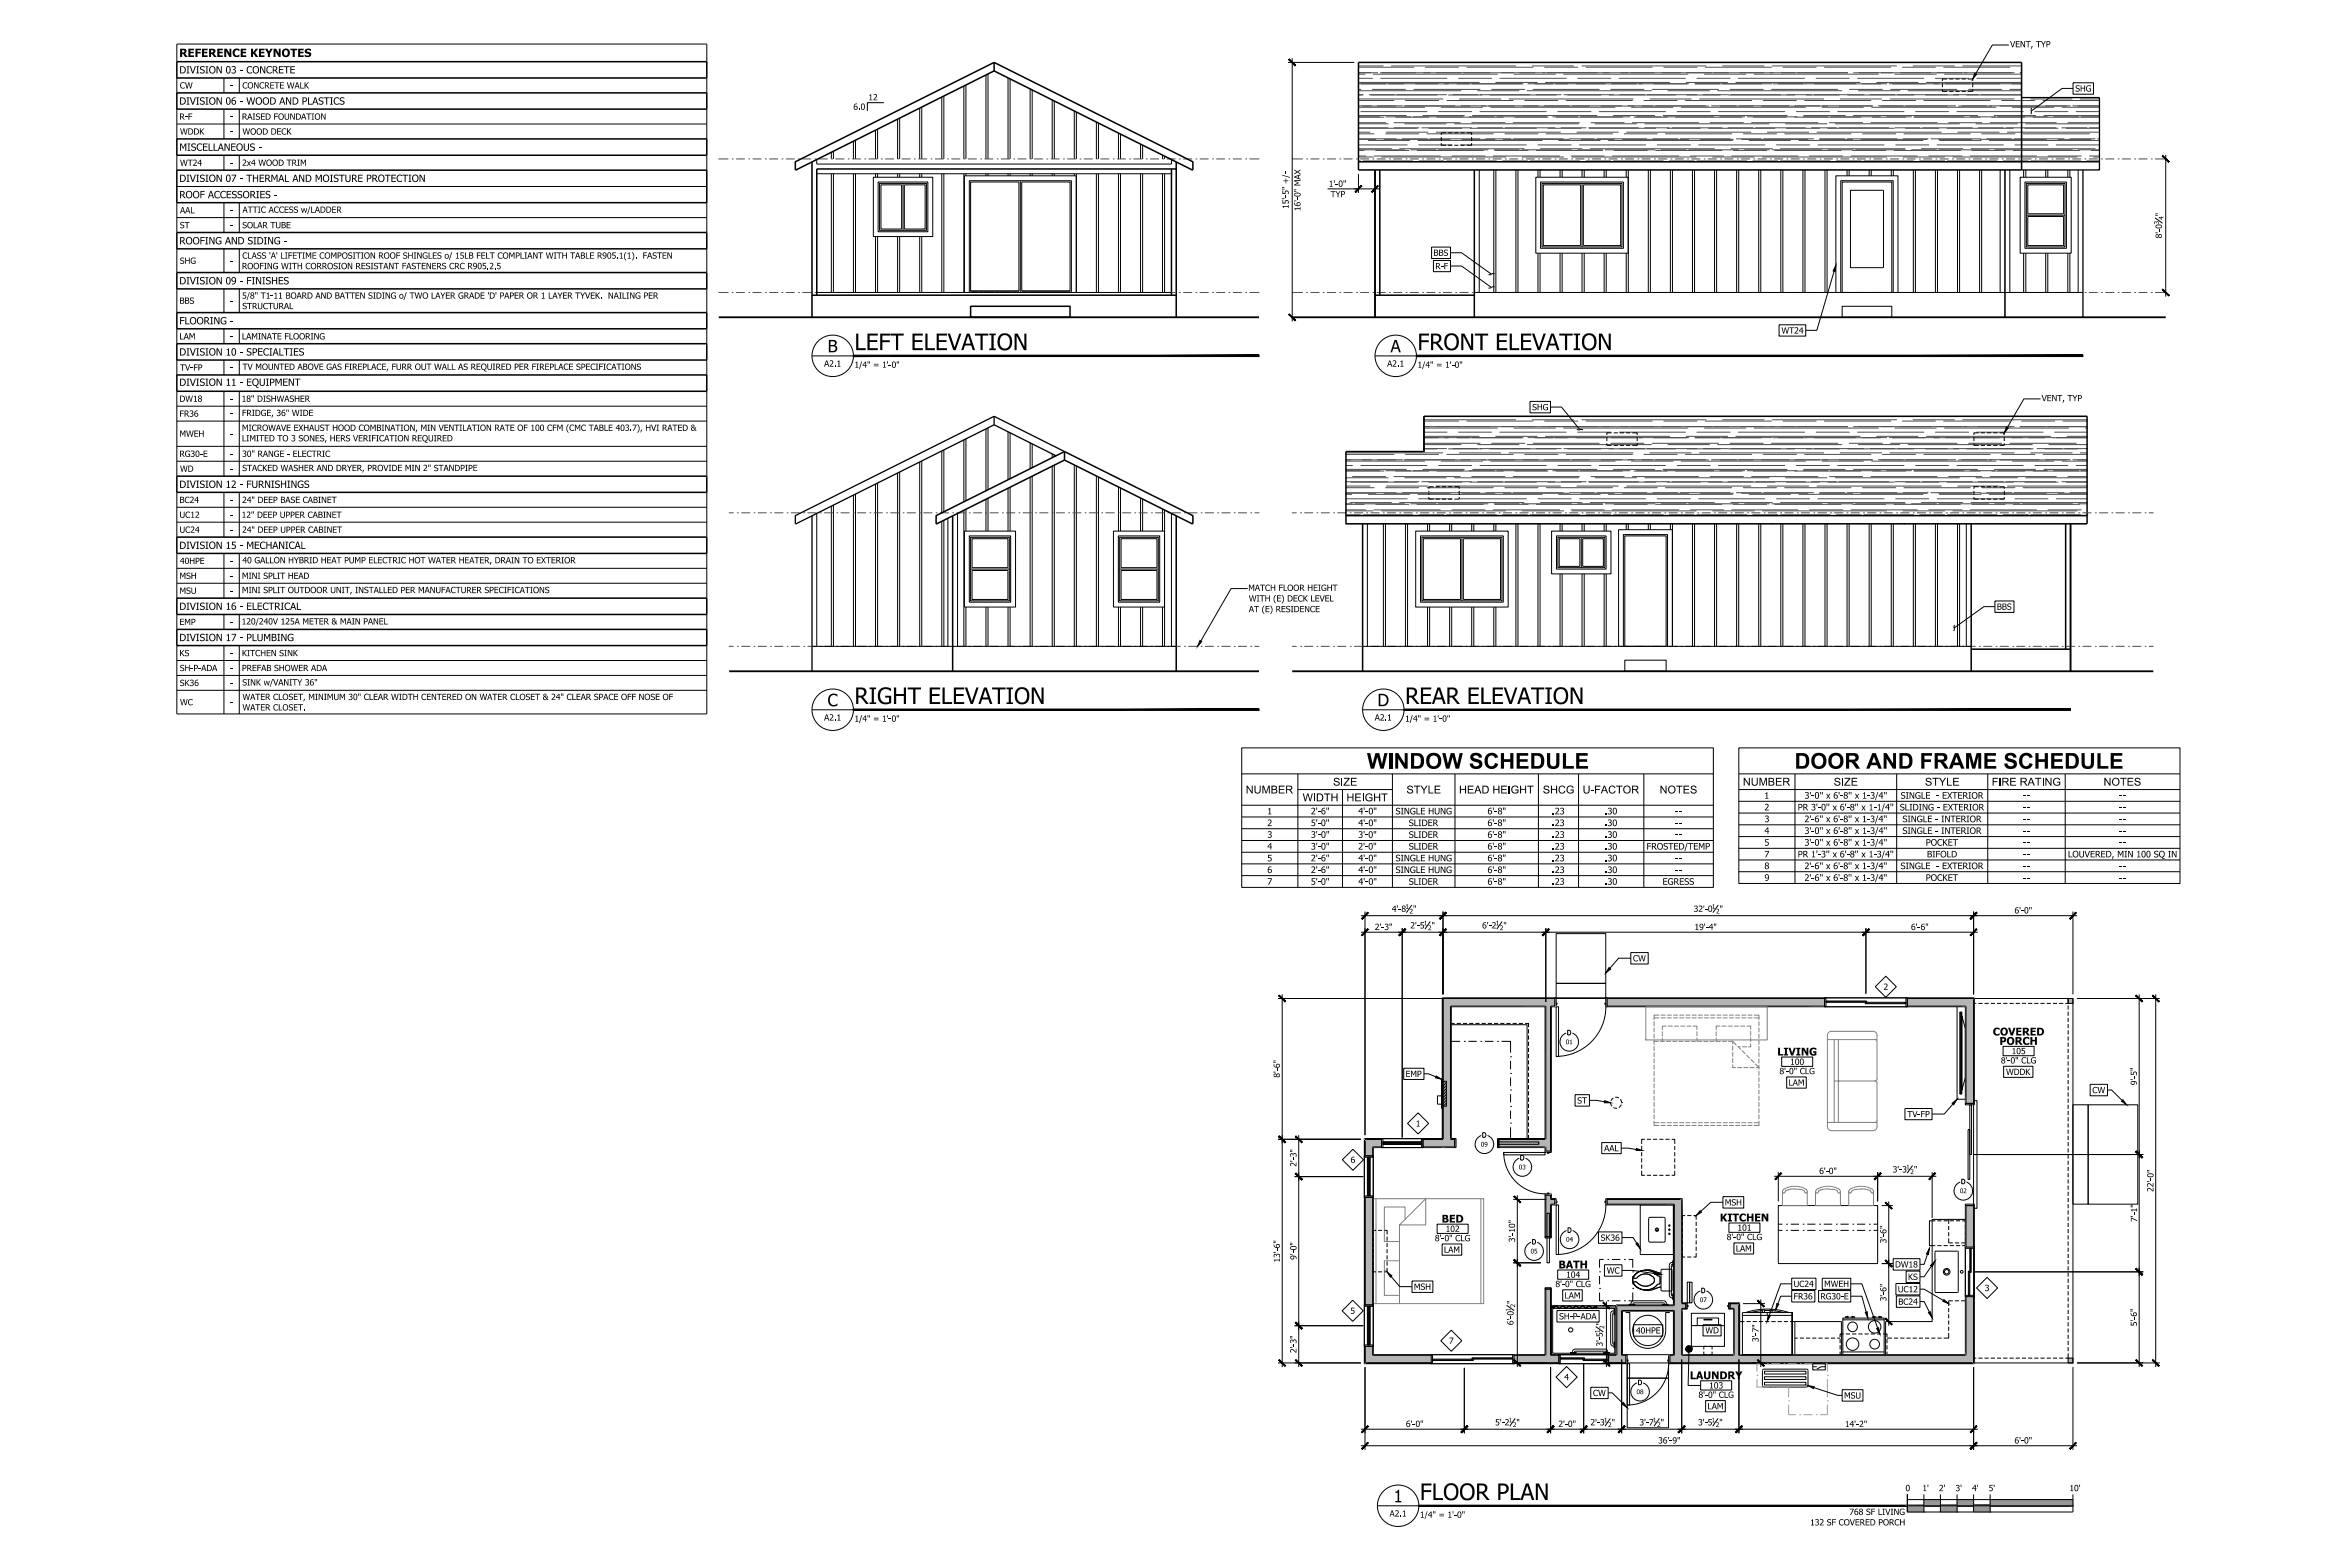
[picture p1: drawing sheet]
<svg xmlns="http://www.w3.org/2000/svg" width="914mm" height="610mm" viewBox="0 0 914 610" stroke-linecap="round" stroke-linejoin="round" font-family="sans-serif">
<g fill="#b3b3b3" stroke="#b3b3b3" stroke-width=".39">
<path d="M804.7 528.3v1.9h1.9zM804.7 528.3h1.9v1.9z"/>
<path d="M804.7 388.4v1.9h1.9zM804.7 388.4h1.9v1.9z"/>
<path d="M589.1 528.1l14.2 2.1-.6-2.1zM589.1 528.1l14.2 2.1h-14.2z"/>
<path d="M589.1 527.2l13.6 .9-1.2-.9zM589.1 527.2l13.6 .9h-13.6z"/>
<path d="M534.1 527.2l22.8 3v-3zM534.1 527.2l22.8 3h-25.8z"/>
<path d="M625.9 528.1l5.1 2.1-.6-2.1zM625.9 528.1l5.1 2.1h-5.1z"/>
<path d="M625.9 527.2l4.5 .9-1.3-.9zM625.9 527.2l4.5 .9h-4.5z"/>
<path d="M602.7 528.1l3.9 2.1v-2.1zM602.7 528.1l3.9 2.1h-3.3z"/>
<path d="M603.3 527.2l3.3 .9v-.9zM603.3 527.2l3.3 .9h-3.9z"/>
<path d="M649.8 528l1.6 2.2 1-2.2zM649.8 528l1.6 2.2h-1.6z"/>
<path d="M649.8 527.2l2.6 .8-1-.8zM649.8 527.2l2.6 .8h-2.6z"/>
<path d="M630.4 528.1l2.2 2.1v-2.1zM630.4 528.1l2.2 2.1h-1.6z"/>
<path d="M631 527.2l1.6 .9v-.9zM631 527.2l1.6 .9h-2.2z"/>
<path d="M676 528.1l91.9 2.1-2.1-2.1zM676 528.1l91.9 2.1h-91.3z"/>
<path d="M676.6 527.2l89.2 .9-.8-.9zM676.6 527.2l89.2 .9h-89.8z"/>
<path d="M652.4 528.1l24.2 2.1-.6-2.1zM652.4 528.1l24.2 2.1h-25.2z"/>
<path d="M652.4 528l23.6 .1zM652.4 528l23.6 .1z"/>
<path d="M654.4 527.2l21.5 .8-1.1-.8zM652.4 528l2-.8 21.5 .8z"/>
<path d="M534.1 523.8l-3 6.4 3-3zM531.1 523.8h3l-3 6.4z"/>
<path d="M534.1 465.8l-3 41.8h3zM531.1 465.8h3l-3 41.8z"/>
<path d="M534.1 446.2l-3 3.5h3zM531.1 443.2l3 3-3 3.5z"/>
<path d="M765 391.4v37.8l2.9-40.8zM767.9 388.4v40.8h-2.9z"/>
<path d="M765 469v16.1l2.9-16.1zM767.9 469v16.1h-2.9z"/>
<path d="M765 504.4v22.8l2.9-22.8zM767.9 504.4v25.8l-2.9-3z"/>
<path d="M561.5 388.4l2.1 2.2h39.1zM561.5 388.4h41.8l-.6 2.2z"/>
<path d="M563.6 390.6l.8 .8h37.1zM563.6 390.6h39.1l-1.2 .8z"/>
<path d="M603.3 388.4l-.6 2.2h2.3zM603.3 388.4h1.7v2.2z"/>
<path d="M602.7 390.6l.6 .8h1.7zM602.7 390.6h2.3v.8z"/>
<path d="M625.4 388.4v3h84.5zM625.4 388.4h84.5v3z"/>
<path d="M742.2 388.4v3h22.8zM742.2 388.4h25.7l-2.9 3z"/>
<path d="M562.5 389.5l-1 53.7 1 .8zM561.5 388.4l1 1.1-1 53.7z"/>
<path d="M564.4 391.4l-1.9 52.6 1.9-.8zM562.5 389.5l1.9 1.9-1.9 52.6z"/>
<path d="M531.1 443.2l3 3h3.5zM531.1 443.2h6.5v3z"/>
<path d="M553.7 443.2v.8h8.8zM553.7 443.2h7.8l1 .8z"/>
<path d="M553.7 444v2.2h7.8zM553.7 444h8.8l-1 2.2z"/>
<path d="M562.5 444h3.5l-1.6-.8zM564.4 443.2h1.6v.8z"/>
<path d="M562.5 444l-1 2.2h4.5zM562.5 444h3.5v2.2z"/>
<path d="M583.2 443.2v1h18.7zM583.2 443.2h18.3l.4 1z"/>
<path d="M583.2 444.2v2h18.3zM583.2 444.2h18.7l-.4 2z"/>
<path d="M602.9 467.2v13.9l.4-12.7zM603.3 468.4v12.7h-.4z"/>
<path d="M601.5 466.6v14.5l1.4-13.9zM602.9 467.2v13.9h-1.4z"/>
<path d="M602.7 501.5v26.6l.6-26.6zM603.3 501.5v25.7l-.6 .9z"/>
<path d="M601.5 501.5v25.7l1.2-25.7zM602.7 501.5v26.6l-1.2-.9z"/>
<path d="M602.7 390.6v53l.6-52.2zM603.3 391.4v51.8l-.6 .4z"/>
<path d="M601.9 391.1v53.1l.8-53.6zM602.7 390.6v53l-.8 .6z"/>
<path d="M601.5 391.4v51.8l.4-52.1zM601.9 391.1v53.1l-.4-1z"/>
<path d="M601.9 444.2v3.6l1.4-4.6zM603.3 443.2v4.6h-1.4z"/>
<path d="M601.9 444.2l-.4 3.6zM601.9 444.2v3.6h-.4z"/>
<path d="M602.9 465v2.2l.4-2.2zM603.3 465v1.6l-.4 .6z"/>
<path d="M601.5 465v1.6l1.4-1.6zM602.9 465v2.2l-1.4-.6z"/>
<path d="M603.3 466.6l-.4 .6h2.1zM603.3 466.6h1.7v.6z"/>
<path d="M602.9 467.2l.4 1.2h1.7zM602.9 467.2h2.1v1.2z"/>
<path d="M625.4 466.6v1.8h26zM625.4 466.6h29l-3 1.8z"/>
<path d="M630.4 509.2v18.9l.6-18.3zM631 509.8v17.4l-.6 .9z"/>
<path d="M629.1 507.9v19.3l1.3-18zM630.4 509.2v18.9l-1.3-.9z"/>
<path d="M630.4 509.2l21 .6 .8-.6zM630.4 509.2l21 .6h-20.4z"/>
<path d="M629.1 507.9l23.1 1.3-.8-1.3zM629.1 507.9l23.1 1.3h-21.8z"/>
<path d="M652.2 509.2l-.8 18 .8 .7zM651.4 509.8l.8-.6-.8 18z"/>
<path d="M652.4 509.2v18.8zM652.2 509.2v18.7z"/>
<path d="M654.4 509.8l-2 18.2 2-.8zM652.4 509.2l2 .6-2 18.2z"/>
<path d="M651.4 507.9l.8 1.3v-1.8zM651.4 507.1l.8 .3-.8 .5z"/>
<path d="M653.5 507.8l-1.3 1.4 1.3 .4zM652.2 507.4l1.3 .4-1.3 1.4z"/>
<path d="M653.5 509.6l.9 .2v-.8zM653.5 507.8l.9 1.2-.9 .6z"/>
<path d="M653.5 467.1l-2.1 40 2.1 .7zM651.4 468.4l2.1-1.3-2.1 40z"/>
<path d="M654.4 466.6l-.9 41.2 .9-.7zM653.5 467.1l.9-.5-.9 41.2z"/>
<path d="M676.6 507.1l-.6 .7v20.3zM676.6 507.1v20.1l-.6 .9z"/>
<path d="M674.8 509v18.2l1.2-19.4zM676 507.8v20.3l-1.2-.9z"/>
<path d="M653.5 507.8h2.5l-1.6-.7zM654.4 507.1h1.6v.7z"/>
<path d="M653.5 507.8l.9 1.2h1.6zM653.5 507.8h2.5v1.2z"/>
<path d="M673.2 507.1v1.9h1.6zM673.2 507.1h3.4l-1.8 1.9z"/>
</g>
<g fill="none" stroke="#000" stroke-width=".39">
<path d="M781.7 17.5h-6.5l-6.4 11.1M68.8 24v-6.9h206.2v6.9M68.8 30.3v5.8M87.1 30.3v5.8M93.1 30.3v5.8M275 30.3v5.8M343.9 39.9h-6.4v3.3M366.5 37.8v24M367.3 37.4v24.4M375 33.5v28.3M375.8 33.1v28.7M383.6 29.2v32.6"/>
<path d="M384.4 28.8v33M392.2 30.3v31.5M393 30.7v31.1M400.8 34.6v27.2M401.6 35v26.8M409.4 38.9v22.9M410.2 39.3v22.5M501.2 24.3h25.8M502.8 22.7v102.3M755.8 34.7v.8h1.9M755.8 32.3v1.6M757.7 30.7h-1.9v.8"/>
<path d="M758.5 30.7h1.6M758.5 35.5h1.6M760.9 30.7h1.6M760.9 35.5h1.6M763.3 30.7h1.6M763.3 35.5h1.6M765.7 30.7h1.9v.8M767.6 32.3v1.6M767.6 34.7v.8h-1.9M806.6 34.4h-4.2l-12 8.8M806.6 32.2h8v4.4h-8zM68.8 48.2h206.2"/>
<path d="M68.8 42.4v11.6M87.1 42.4v11.6M93.1 42.4v11.6M275 42.4v11.6M323.5 59.3v2.5M324.3 58.8v3M332.1 54.9v6.9M332.9 54.6v7.2M340.7 50.7v11.1M341.5 50.2v11.6M349.3 46.3v15.5M350.1 46v15.8"/>
<path d="M357.9 42.1v19.7M358.7 41.6v20.2M418 43.2v18.6M418.8 43.6v18.2M426.6 47.5v14.3M427.4 47.9v13.9M435.2 51.8v10M436 52.2v9.6M443.8 56.1v5.7M444.6 56.5v5.3M560.8 55.7v.8h1.9M560.8 53.3v1.6"/>
<path d="M562.7 51.7h-1.9v.8M563.5 56.5h1.6M563.5 51.7h1.6M565.9 56.5h1.6M565.9 51.7h1.6M568.3 56.5h1.6M568.3 51.7h1.6M570.7 51.7h1.9v.8M572.6 55.7v.8h-1.9M572.6 53.3v1.6M790.4 43.2l-.2 1.2M790.6 42l-.2 1.2"/>
<path d="M68.8 72.5h206.2M68.8 60.4v5.8M68.8 78.9v11.6M87.1 60.4v5.8M87.1 78.9v11.6M93.1 60.4v5.8M93.1 78.9v11.6M275 60.4v5.8M275 78.9v11.6M317.8 62.1v1.7h138v-1.7M317.8 67.6h138M323.5 67.6v46.2"/>
<path d="M324.3 67.6v46.2M332.1 67.6v46.2M332.9 67.6v46.2M339.8 68.9h23.1v23.1h-23.1zM340.7 67.6v1.3M341.5 67.6v1.3M341.7 70.8h19.3v19.4h-19.3zM342.2 71.4h18.3v18.2h-18.3zM342.8 71.9h8v17.2h-8zM349.3 67.6v1.3M350.1 67.6v1.3M351.4 71.4v18.2"/>
<path d="M351.9 71.9h8.1v17.2h-8.1zM357.9 67.6v1.3M358.7 67.6v1.3M366.5 67.6v46.2M367.3 67.6v46.2M375 67.6v46.2M375.8 67.6v.8M377.7 70.8h18.8v42.4h-18.8zM383.6 67.6v.8M384.4 67.6v.8M392.2 67.6v.8M393 67.6v.8"/>
<path d="M397 70.3v43.5M397.6 70.8h18.8v42.4h-18.8zM400.8 67.6v.8M401.6 67.6v.8M409.4 67.6v.8M410.2 67.6v.8M418 67.6v.8M418.8 67.6v46.2v-45.4h-43.5v45.4M426.6 67.6v46.2M427.4 67.6v46.2M435.2 67.6v46.2M436 67.6v46.2"/>
<path d="M443.8 67.6v46.2M444.6 67.6v46.2M452.3 60.4v1.4M452.3 67.6v46.2M453.2 60.8v1M453.2 67.6v46.2M516.6 73.5h20M528.6 67.7v7.4M575.6 66.1v47.7M581.3 66.1v47.7M582.1 66.1v47.7M589.8 66.1v47.7"/>
<path d="M590.6 66.1v47.7M597.6 68.9h35.9v29.6h-35.9zM598.4 66.1v2.8M599.2 66.1v2.8M599.5 70.8h32.2v25.8h-32.2zM600 71.4h31.1v24.7h-31.1zM600.5 71.9h14.5v23.6h-14.5zM607 66.1v2.8M607.8 66.1v2.8M615.6 66.1v2.8M615.6 71.4v24.7M616.1 71.9h14.5v23.6h-14.5z"/>
<path d="M616.4 66.1v2.8M624.2 66.1v2.8M625 66.1v2.8M632.8 66.1v2.8M633.6 66.1v47.7M641.4 66.1v47.7M642.2 66.1v47.7M650 66.1v47.7M650.8 66.1v47.7M658.6 66.1v47.7M659.4 66.1v47.7M667.1 66.1v47.7"/>
<path d="M667.9 66.1v47.7M675.7 66.1v47.7M676.5 66.1v47.7M684.3 66.1v47.7M685.1 66.1v47.7M692.9 66.1v47.7M693.7 66.1v47.7M701.5 66.1v47.7M702.3 66.1v47.7M710.1 66.1v47.7M710.9 66.1v47.7M716.8 70.8h19.3v43h-19.3z"/>
<path d="M718.7 66.1v2.3M719.5 66.1v2.3M720 74h12.9v30.1h-12.9zM727.3 66.1v2.3M728.1 66.1v2.3M735.9 66.1v2.3M736.7 66.1v2.3M744.5 66.1v47.7M745.3 66.1v47.7M753.1 66.1v47.7M753.9 66.1v47.7M761.7 66.1v47.7"/>
<path d="M762.5 66.1v47.7M770.3 66.1v47.7M771.1 66.1v47.7M778.3 66.1v47.7M782 66.1v47.7M786.1 68.9h19.8v29.6h-19.8zM787.4 66.1v2.8M787.9 70.8h16.2v25.8h-16.2zM788.3 66.1v2.8M788.5 71.4h15v24.7h-15zM789 71.9h14v11.3h-14zM796 66.1v2.8"/>
<path d="M796.8 66.1v2.8M804.6 66.1v2.8M805.4 66.1v2.8M808.6 66.1v47.7M842.7 60.2v55.2M68.8 84.7h206.2M68.8 96.8v9.2M87.1 96.8v9.2M93.1 96.8v9.2M275 96.8v9.2M340.7 92v21.8M341.5 92v21.8"/>
<path d="M349.3 92v21.8M350.1 92v21.8M357.9 92v21.8M358.7 92v21.8M557 96.1h7.4v4.5h-7.4zM564.4 98.3h4.3l11.6 8.4M598.4 98.5v15.3M599.2 98.5v15.3M607 98.5v15.3M607.8 98.5v15.3M615.6 98.5v15.3M616.4 98.5v15.3"/>
<path d="M624.2 98.5v15.3M625 98.5v15.3M632.8 98.5v15.3M787.4 98.5v15.3M788.3 98.5v15.3M788.5 83.7h15M789 84.2h14v11.3h-14zM796 98.5v15.3M796.8 98.5v15.3M804.6 98.5v15.3M805.4 98.5v15.3M838.5 84.7l3 2.2"/>
<path d="M68.8 112.4v9.2M87.1 112.4v9.2M93.1 112.4v9.2M275 112.4v9.2M317.8 113.8h138M377.2 113.8v-43.5h39.7v43.5M377.7 113.2h18.8M397.6 113.2h18.8M557.8 101.3h6.6v4.4h-6.6zM564.4 103.5h4.3l11.6 8.3M573.7 113.8h236.8M581.5 106.5l-2.3 .3"/>
<path d="M581.5 111.6l-2.3 .4M713.7 105.5l-6.8 23h-4.3M714.3 113.8v-45.4h24.2v45.4M716.3 113.8v-43.5h20.4v43.5M716.8 119.2h19.3v4.2h-19.3zM68.8 127.9v5.8M87.1 127.9v5.8M93.1 127.9v5.8M275 127.9v5.8M315.9 138.5h16.1M535 138.5h16.1M692.2 126.4h10.4v4.4h-10.4z"/>
<path d="M68.8 158h206.2M68.8 140.1v5.8M68.8 152.2v33M87.1 140.1v5.8M87.1 152.2v33M93.1 140.1v5.8M93.1 152.2v33M275 140.1v5.8M275 152.2v33M595.3 156.2h8v4.4h-8zM603.3 158.4h4.3l7.1 8.8M794 155.2h-6.5l-6.4 11.1"/>
<path d="M68.8 163.8h206.2M68.8 173.6h206.2M68.8 179.4h206.2M357.9 179.7v71.7M358.7 179.4v72M366.5 175.5v24M367.3 175v24.1M375 171.1v24.1M375.8 170.8v24M383.6 166.9v24.1M384.4 166.4v24.1M392.2 168v18.6"/>
<path d="M393 168.4v17.9M400.8 172.3v10.1M401.6 172.7v9.2M409.4 176.6v1.4M410.2 177v.7M613.6 167l2.3 .3M625.2 172.5v.8h1.9M625.2 170v1.6M627.1 168.4h-1.9v.8M627.9 168.4h1.6M627.9 173.3h1.6M630.3 168.4h1.6"/>
<path d="M630.3 173.3h1.6M632.7 168.4h1.6M632.7 173.3h1.6M635.1 168.4h1.9v.8M637 172.5v.8h-1.9M637 170v1.6M768.1 172.5v.8h1.8M768.1 170v1.6M769.9 168.4h-1.8v.8M770.7 168.4h1.6M770.7 173.3h1.6M773.1 168.4h1.7"/>
<path d="M773.1 173.3h1.7M775.6 168.4h1.6M775.6 173.3h1.6M778 168.4h1.9v.8M779.9 170v1.6M779.9 172.5v.8h-1.9M68.8 197.3h206.2M68.8 191.5v17.4M87.1 191.5v17.4M93.1 191.5v17.4M275 191.5v17.4M317.8 199.8v51.6"/>
<path d="M323.5 196.9v54.5M324.3 196.5v54.9M332.1 192.6v58.8M332.9 192.2v59.2M340.7 188.3v63.1M341.5 187.9v63.5M349.3 184.1v67.3M350.1 183.6v67.8M372.6 199.8v51.6M375 198.5v52.9M375.8 198.1v8.5M383.6 194.3v12.3"/>
<path d="M384.4 193.8v12.8M392.2 189.9v16.7M393 189.6v17M400.8 185.7v65.7M401.6 185.2v66.2M409.4 181.3v70.1M410.2 181v70.4M418 180.9v70.5M418.8 181.3v70.1M426.6 185.2v66.2M427.4 185.6v65.8M435.2 189.4v17.2"/>
<path d="M436 189.9v16.7M443.8 193.7v12.9M444.6 194.1v12.5M452.3 198v8.6M453.2 198.4v53M455.8 199.8v51.6M556 193.4v.8h1.8M556 191v1.6M557.8 189.3h-1.8v.8M558.6 194.2h1.7M558.6 189.3h1.7M561.1 194.2h1.6"/>
<path d="M561.1 189.3h1.6M563.5 194.2h1.6M563.5 189.3h1.6M565.9 189.3h1.9v.8M567.8 193.4v.8h-1.9M567.8 191v1.6M768.1 193.4v.8h1.8M768.1 191v1.6M769.9 189.3h-1.8v.8M770.7 194.2h1.6M770.7 189.3h1.6M773.1 194.2h1.7"/>
<path d="M773.1 189.3h1.7M775.6 194.2h1.6M775.6 189.3h1.6M778 189.3h1.9v.8M779.9 193.4v.8h-1.9M779.9 191v1.6M68.8 203.1h206.2M68.8 215.3v17.4M87.1 215.3v17.4M93.1 215.3v17.4M275 215.3v17.4M366.5 202.8v48.6"/>
<path d="M367.3 202.4v49M368.8 201.7v49.7M375.3 206.6h19.9v29.6h-19.9zM377.2 208.5h16v25.8h-16zM377.7 209h15v24.8h-15zM378.2 209.6h14v11.2h-14zM433.3 206.6h19.8v29.6h-19.8zM435.2 208.5h16v25.8h-16zM435.7 209h15v24.8h-15zM436.2 209.6h14v11.2h-14zM532.1 203.8v47.6M538.3 203.8v47.6"/>
<path d="M539.1 203.8v47.6M546.9 203.8v47.6M547.7 203.8v47.6M550.9 206.6h35.9v29.6h-35.9zM552.7 208.5h32.2v25.8h-32.2zM553.3 209h31.1v24.8h-31.1zM553.8 209.6h14.5v23.6h-14.5zM555.5 203.8v2.8M556.3 203.8v2.8M564.1 203.8v2.8M564.9 203.8v2.8M568.8 209v24.8"/>
<path d="M569.4 209.6h14.5v23.6h-14.5zM572.7 203.8v2.8M573.5 203.8v2.8M581.3 203.8v2.8M582.1 203.8v2.8M589.8 203.8v47.6M590.6 203.8v47.6M598.4 203.8v47.6M599.2 203.8v47.6M603.7 206.6h23.1v16.7h-23.1zM605.6 208.5h19.3v12.9h-19.3zM606.2 209h18.2v11.8h-18.2z"/>
<path d="M606.7 209.6h8v10.7h-8zM607 203.8v2.8M607.8 203.8v2.8M615.3 209v11.8M615.6 203.8v2.8M615.8 209.6h8.1v10.7h-8.1zM616.4 203.8v2.8M624.2 203.8v2.8M625 203.8v2.8M632.2 208.5h16.1v42.9h-16.1zM632.8 203.8v2.3M633.6 203.8v2.3"/>
<path d="M641.4 203.8v2.3M642.2 203.8v2.3M650 203.8v2.3M650.8 203.8v47.6M658.6 203.8v47.6M659.4 203.8v47.6M667.1 203.8v47.6M667.9 203.8v47.6M675.7 203.8v47.6M676.5 203.8v47.6M684.3 203.8v47.6M685.1 203.8v47.6"/>
<path d="M692.9 203.8v47.6M693.7 203.8v47.6M701.5 203.8v47.6M702.3 203.8v47.6M710.1 203.8v47.6M710.9 203.8v47.6M718.7 203.8v47.6M719.5 203.8v47.6M727.3 203.8v47.6M728.1 203.8v47.6M735.9 203.8v47.6M736.7 203.8v47.6"/>
<path d="M744.5 203.8v47.6M745.3 203.8v47.6M753.1 203.8v47.6M753.9 203.8v47.6M761.7 203.8v47.6M762.5 203.8v47.6M765.1 203.8v47.6M68.8 221.1h206.2M68.8 226.9h206.2M68.8 239v5.8M87.1 239v5.8M93.1 239v5.8"/>
<path d="M275 239v5.8M375.8 236.2v15.2M377.7 221.4h15M378.2 221.9h14v11.3h-14zM383.6 236.2v15.2M384.4 236.2v15.2M392.2 236.2v15.2M393 236.2v15.2M435.2 236.2v15.2M435.7 221.4h15M436 236.2v15.2M436.2 221.9h14v11.3h-14z"/>
<path d="M443.8 236.2v15.2M444.6 236.2v15.2M452.3 236.2v15.2M485.5 229h-6.5l-11.8 20.4M555.5 236.2v15.2M556.3 236.2v15.2M564.1 236.2v15.2M564.9 236.2v15.2M572.7 236.2v15.2M573.5 236.2v15.2M581.3 236.2v15.2M582.1 236.2v15.2"/>
<path d="M607 223.3v28.1M607.8 223.3v28.1M615.6 223.3v28.1M616.4 223.3v28.1M624.2 223.3v28.1M625 223.3v28.1M776.2 236h-4.2l-11.7 8.3M776.2 233.8h7.4v4.4h-7.4zM68.8 256.9h206.2M68.8 251.1v26.6h206.2v-26.6M87.1 251.1v26.6M93.1 251.1v26.6"/>
<path d="M315.9 251.4h141.8M530.2 251.4h236.8M629.8 251.4v-45.3h20.9v45.3M631.7 251.4v-43.4h17.2v43.4M632.2 256.8h16.1v4.3h-16.1zM760.4 244.3l-.2 1.2M760.6 243.1l-.2 1.2M68.8 262.7h206.2M68.8 268.5h206.2M315.9 276.1h16.1M530.2 276.1h16.1M483.2 290.9h183.5v54.3h-183.5z"/>
<path d="M676.6 290.9h171.6v52.8h-171.6zM483.2 301.1h183.5M483.2 313.3h183.5M483.2 317.8h183.5M505 307.2h17.4v38M505 301.1v44.1M511.5 308.7v3M522.1 302.6v3M522.4 307.2h19.4v38M530.4 308.7v3M541.8 301.1v6.1M566.1 301.1v44.1"/>
<path d="M598.6 301.1v44.1M614.2 301.1v44.1M639.6 301.1v44.1M676.6 301.1h171.6M676.6 307.2h171.6M676.6 311.7h171.6M676.6 316.3h171.6M698.4 301.1v42.6M717 302.6v3M738 301.1v42.6M773.4 301.1v42.6M795 302.6v3"/>
<path d="M803.6 301.1v42.6M483.2 322.4h183.5M483.2 327h183.5M483.2 331.5h183.5M483.2 336.1h183.5M676.6 320.9h171.6M676.6 325.4h171.6M676.6 330h171.6M676.6 334.5h171.6M676.6 339.1h171.6M483.2 340.6h183.5M529.5 356.2h278.7"/>
<path d="M531.1 354.6v87M549.3 352.1l-2 2.9M556.5 358.5l-2 3M561.5 354.6v32.2M584.5 358.5l-2.1 3M668.6 352.1l-2.1 2.9M767.9 354.6v32.2M806.6 354.6v32.2M529.5 362.7h240M545.6 361v81.5M601.5 361v28.8M605.5 363.2h19.3v19.4h-19.3z"/>
<path d="M634.5 372.8h-4.7l-3.4 3.9M634.5 370.6h6.8v4.4h-6.8zM726 361v25.6M497.3 388.4h107.7v3h-1.7M498.9 386.8v145M561.2 388.2h43.8v.2h-43.5v54.8h-7.8v-.2h7.5zM564.7 398.6h29.5v44.4M564.7 398.1h1.3M566.8 398.1h1.6M569.2 398.1h1.7M571.7 398.1h1.6M574.1 398.1h1.6"/>
<path d="M576.5 398.1h1.6M578.9 398.1h1.6M581.3 398.1h1.6M583.7 398.1h1.7M586.2 398.1h1.6M588.6 398.1h1.6M591 398.1h1.6M593.4 398.1h1.4v1.5M603.3 391.4h1.7v.3h-1.4v56.1h-.3zM603.3 391.4v56.4h-1.8v-1.6M605 388.2h.5v3.5h-.5zM605 388.2h20.4"/>
<path d="M605.5 390.2h.3v.5h-.3zM605.5 391.7h.9v19.3h-.9zM605.5 382.6h19.3v5.8h-19.3zM624.5 390.2h.3v.5h-.3zM624.8 388.2h.6v3.5h-.6zM624.9 391.6a19.3 19.3 0 0 1-19.4 19.4M625.4 391.4h84.5v.3h-84.5zM625.4 388.4h84.5v3h-84.5zM625.4 388.2h84.5v.2h-84.5zM709.9 388.2h.6v3.5h-.6zM709.9 388.2h32.3M709.9 391.7h32.3"/>
<path d="M710.5 389.4h15.8v.5h-15.8zM711 389.4v.5M711 389.7h14.8M725.8 389.9h15.8v.6h-15.8zM725.8 389.4v.5M726.3 389.9v.6M726.3 390.2h14.8M729.7 383.9l4.1-4.1 4.1 4.1-4.1 4.1zM741.1 389.9v.6M741.6 388.2h.6v3.5h-.6zM742.2 391.4h22.8v37.8h-.3v-37.5h-22.5zM742.2 388.2h26v41h-.3v-40.8h-25.7z"/>
<path d="M761.5 391.7v35.9h3.2M762.6 393.7h.4v31.9h-.4zM763 393.7h.4v31.9h-.4zM763.4 395.2l1.3 5v18.9l-1.3 5zM767.9 388.4h38.7v141.8h-38.7zM767.9 388.4v40.8h-2.9v-37.8M767.9 388.4h-25.7v3h22.8M767.9 390.3h1.1M769.8 390.3h1.6M772.2 390.3h1.6M774.6 390.3h1.6M777 390.3h1.7"/>
<path d="M779.5 390.3h1.6M781.9 390.3h1.6M784.3 390.3h1.6M786.7 390.3h1.6M789.1 390.3h1.7M791.6 390.3h1.6M794 390.3h1.6M796.4 390.3h1.6M798.8 390.3h1.6M801.2 390.3h1.6M804.7 388.4h1.9v1.9h-1.9zM804.7 388.4v1.9h-1.1"/>
<path d="M804.7 391.1v1.7M804.7 393.6v1.6M804.7 396v1.6M804.7 398.4v1.6M808.2 388.4h32.2M832.4 386.8v145M838.8 386.8v145M546.2 415.6h7.9v4.3h-7.9zM554.1 417.7h1.8l2.8 1.2M560.9 419.8h.3v11.4h-.3zM564.7 405.1h3.5M569.8 405.1h.1"/>
<path d="M571.4 405.1h3.2M576.2 405.1h.1M577.8 405.1h3.3M582.7 405.1h.1M584.3 405.1h3.5v4.4M587.8 417.6h.1M587.8 411.1h.1M587.8 412.7v3.3M587.8 419.2v3.2M594.8 400.4v1.6M594.8 402.8v1.6M594.8 405.2v1.7"/>
<path d="M594.8 407.7v1.6M594.8 410.1v1.6M594.8 412.5v1.6M594.8 414.9v1.6M594.8 417.3v1.6M594.8 419.7v1.6M609.4 401.9a3.6 3.6 0 0 0-1.7 5.6 3.6 3.6 0 0 0 5.8 0 3.6 3.6 0 0 0-1.7-5.6M610 400.8h.6a.98 .98 0 0 1 .6 .9 .98 .98 0 0 1-.6 .9h-.6zM693.3 411.2h12v3.7h-12zM695.2 419h7.6v4.3h-7.6zM779.4 407.1h12.1v3.6h-12.1zM779.6 414.8h11.4v4.3h-11.4z"/>
<path d="M804.7 400.8v1.6M804.7 403.2v1.6M804.7 405.6v1.6M804.7 408v1.6M804.7 410.4v1.7M804.7 412.9v1.6M804.7 415.3v1.6M804.7 417.7v1.6M547.7 437l4.1-4.1 4.1 4.1-4.1 4.1zM559.3 426.3h1.6v3.2h-1.6zM561.2 420.7h1.6v9.6h-1.6zM562.2 420.7l-1 .9"/>
<path d="M562.8 421.2l-1.6 1.6M562.8 422.3l-1.6 1.6M562.8 423.4l-1.6 1.7M562.8 424.6l-1.6 1.6M562.8 425.7l-1.6 1.6M562.8 426.8l-1.6 1.6M562.8 428l-1.6 1.6M562.8 429.1l-1.2 1.2M562.8 430.3h.1M587.8 436.9h.1M587.8 430.5h.1M587.8 424h.1"/>
<path d="M587.8 425.6v3.3M587.8 432.1v3.2M587.8 438.5v4.5M594.8 422.1v1.6M594.8 424.5v1.7M594.8 427v1.6M594.8 429.4v1.6M594.8 431.8v1.6M594.8 434.2v1.6M594.8 436.7v1.6M594.8 439.1v1.6M612.9 425.9h5.6v4.4h-5.6z"/>
<path d="M618.5 428.1h2.7l3.1 .5M626.7 429l.5 1.3M627.8 427.1l-1 1.2M627.8 430.9l1.4 .2M628.5 426.9l1.4 .2M630.5 427.6l.5 1.4M630.9 429.7l-1 1.2M631 429h.1M741.2 431.2h10.6v4.4h-10.6zM759.9 429.5l-3.4 3.9h-4.7M764.7 429.2h3.5v.6h-3.5zM765.8 439.4h.7v19.4h-.7z"/>
<path d="M766.5 429.8h.6v19.3h-.6zM768.2 428.2h1.1v41.9h-1.1M804.7 420.1v1.7M804.7 422.6v1.6M804.7 425v1.6M804.7 427.4v1.6M804.7 429.8v1.6M804.7 432.2v1.6M804.7 434.6v1.6M804.7 437v1.6M804.7 439.4v1.7M806.6 429.8h5.9v38.6h-5.9z"/>
<path d="M812.5 429.8h19.3v38.6h-19.3zM813.3 421.8h6.8v4.5h-6.8zM820.1 424h1.6l4 4.1M497.3 443.2h32.2M503.7 457.7h26.8M505.3 441.6v90.2M522.3 451.2l4.1-4.1 4.1 4.1-4.1 4.1zM530.9 443h6.7v.2h-6.5v6.5h-.2zM530.9 449.7h3.4v.5h-3.4zM530.9 449.7v16.1M531.1 443.2v6.5h3v-3.5M531.1 443.2h6.5v3h-3.5"/>
<path d="M532.1 450.2h.5v15h-.5zM532.1 450.8h1.1M532.3 450.8v13.9M532.6 450.2h.6v15h-.6zM532.9 450.8v13.9M534.1 446.2h3.5v.2h-3.3v3.3h-.2zM534.3 449.7v16.1M537.6 443h.5v3.4h-.5zM537.6 443h16.1M537.6 446.4h16.1M538.1 444.7h15v.5h-15zM538.1 444.1h15v.6h-15z"/>
<path d="M538.7 444.1v1.1M538.7 445h13.9M538.7 444.4h13.9M552.6 444.1v1.1M553.1 443h.6v3.4h-.6zM553.7 446.2h12.3v.2h-12.3zM561.5 443.2h-7.8v3h12.3v-3h-1.6M564.4 443.2h1.6v-.2h-1.3v-51.3h36.5v51.3h-18v.2h18.3M564.4 443.2v-51.8h37.1v51.8M566 443h.6v3.4h-.6zM576.4 441.7a3.6 3.6 0 0 0-1.7 5.6 3.6 3.6 0 0 0 5.8 0 3.6 3.6 0 0 0-1.7-5.6M576.9 440.6h.7a.98 .98 0 0 1 .6 .9 .98 .98 0 0 1-.6 1h-.7z"/>
<path d="M582.7 443h.5v3.4h-.5zM582.7 444.2h16.1v1h-16.1zM583.2 446.2h18.3v1.6h-.3v-1.4h-18zM585.1 448.3a16.1 16.1 0 0 0 16.1 16.1M585.1 448.3h16.1v1h-16.1zM591.2 450.6a3.6 3.6 0 0 0-1.7 5.5 3.6 3.6 0 0 0 5.8 0 3.6 3.6 0 0 0-1.7-5.5M591.7 449.5h.6a.98 .98 0 0 1 .7 .9 .98 .98 0 0 1-.7 .9h-.6zM594.8 441.5v1.5M601.2 447.8h2.4v.5h-2.4zM601.5 443.2h-18.3v3h18.3M602.1 448.3h.6v.4h-.6zM623.2 444.5h7.6v4.3h-7.6z"/>
<path d="M630.8 446.6h2.7l3.2 .6M638.8 455.5v1.7h1.2M638.8 445.8v1.6M638.8 448.2v1.6M638.8 450.6v1.6M638.8 453v1.6M640 443.2h-1.2v1.8M640.8 443.2h1.6M640.8 457.2h1.6M643.2 443.2h1.6M643.2 457.2h1.6M645.6 443.2h1.6"/>
<path d="M645.6 457.2h1.6M648.1 443.2h1.6M648.1 457.2h1.6M650.5 443.2h1.2v1.8M651.7 445.8v1.6M651.7 448.2v1.6M651.7 450.6v1.6M651.7 453v1.6M651.7 455.5v1.7h-1.2M690.3 457.6h63.1M692 456v11.4M730.6 456v11.4"/>
<path d="M744.2 453.4l-2.1 3M751.8 456v17.8M762.7 459.8a3.6 3.6 0 0 0-1.7 5.6 3.6 3.6 0 0 0 5.9 0 3.6 3.6 0 0 0-1.8-5.6M763.3 458.8h.6a.93 .93 0 0 1 .7 .8 .93 .93 0 0 1-.7 .9h-.6zM768.1 449.1h65.9M804.7 441.9v1.6M804.7 444.3v1.6M804.7 446.7v1.6M804.7 449.1v1.7M804.7 451.6v1.6M804.7 454v1.6M804.7 456.4v1.6"/>
<path d="M804.7 458.8v1.6M530.9 465.8h.2v41.8h-.2zM530.9 465.2h3.4v.6h-3.4zM531.1 465.8h3v41.8h-3zM532.1 464.7h1.1M534.1 465.8h.2v41.8h-.2zM535.4 478.6h-1.1v1.7M536.2 478.6h1.6M538.7 478.6h1v1.7M559.2 476.2h12.1v3.6h-12.1zM588.8 466.6h12.9M590.4 465v66.8"/>
<path d="M601.2 464.4h2.4v.6h-2.4zM601.2 465h.3v16.1h-.3zM601.5 466.6v-1.6h1.8v1.6M601.5 466.6v14.5h1.8v-12.7M602 472h.9v19.3h-.9zM602.1 464.1h.6v.3h-.6zM603.3 465h.3v1.3h1.4v.3h-1.7zM603.3 468.4h1.7v.3h-1.4v12.4h-.3zM603.3 466.6h1.7v1.8h-1.7M605 466.3h.5v2.4h-.5zM605.5 467.3h.3v.5h-.3zM605.5 468.7h.9v19.3h-.9z"/>
<path d="M609.5 478.7a3.6 3.6 0 0 0-1.7 5.6 3.6 3.6 0 0 0 5.8 0 3.6 3.6 0 0 0-1.7-5.6M610.1 477.6h.6a.98 .98 0 0 1 .6 .9 .98 .98 0 0 1-.6 1h-.6zM622 479.2h9.1v4.5h-9.1zM624.5 467.3h.3v.5h-.3zM624.8 466.3h.6v2.4h-.6zM624.9 468.7a19.3 19.3 0 0 1-19.4 19.3M638.2 468.7h12.9v19.3h-12.9zM641.6 473.8l.4-.2h5.4l.5 .2v8.9l-.2 .4-5.7 .1-.4-.2zM651.4 468.4h-26v.3h25.7v38.9h-22.3v19.4h-2.9v.2h3.2M651.4 468.4v39.5h-22.3v19.3M654.4 466.6h-29v1.8h26M654.4 466.6h-29v-.3h29.2v40.5h1.4v.3h-1.6"/>
<path d="M654.4 466.6v40.5M655.7 472.9h-1.1v1.6M656.5 472.9h1.6M658.9 472.9h1.1v1.6M660 475.3v1.6M660 477.7v1.6M670.4 467.7h-4.7l-3.9 3.6M670.4 465.5h8.1v4.5h-8.1zM672.7 475.8h12.1v3.6h-12.1zM692 469h38.6v22.6h-38.6zM692 478.6h1.6M692 476.2h1.6"/>
<path d="M695.2 478.6h.1M695.2 476.2h.1M696.8 478.6h3.2M696.8 476.2h3.2M701.6 478.6h.1M701.6 476.2h.1M703.2 478.6h3.2M703.2 476.2h3.2M708 478.6h.1M708 476.2h.1M709.6 478.6h3.3M709.6 476.2h3.3"/>
<path d="M714.5 478.6h.1M714.5 476.2h.1M716.1 478.6h3.2M716.1 476.2h3.2M721 478.6h.1M721 476.2h.1M722.6 478.6h3.2M722.6 476.2h3.2M727.4 478.6h.1M727.4 476.2h.1M729 478.6h1.6M729 476.2h1.6"/>
<path d="M732.2 469h4.3M734.9 467.4v48.3M753 474.9h-2.2v9.7h2.2M753.8 474.9h1.7M756.3 474.9h1.6M758.2 474.4v1.7M758.2 476.9v1.6M758.2 479.3v1.6M758.7 474.9h1.6M761.1 474.9h1.6M763.5 474.9h1.2v.8M764.7 469h.3v16.1h-.3z"/>
<path d="M764.7 468.4h3.5v.6h-3.5zM764.7 474.4h-12.9v39.7h-18.1v12.9M764.7 476.5v1.6M764.7 478.9v1.7M765 469h2.9v16.1h-2.9zM767.9 469h.3v16.1h-.3zM804.7 461.2v1.6M804.7 463.6v1.6M804.7 466v1.6M804.7 468.4v1.7M804.7 470.9v1.6M804.7 473.3v1.6"/>
<path d="M804.7 475.7v1.6M804.7 478.1v1.6M534.3 481.1v1.6M534.3 483.5v1.6M534.3 485.9v1.6M534.3 488.3v1.7M534.3 490.8v1.6M534.3 493.2v1.6h1.1M536.2 494.8h1.6M539.7 493.2v1.6h-1M539.7 481.1v1.6M539.7 483.5v1.6"/>
<path d="M539.7 485.9v1.6M539.7 488.3v1.7M539.7 490.8v1.6M541.3 496.6l3.4 3.9h4.7M549.4 498.3h8.1v4.5h-8.1zM561.1 483.9h7.7v4.4h-7.7zM588.8 491.3h10.8M595.7 483.3a3.6 3.6 0 0 0-1.7 5.6 3.6 3.6 0 0 0 5.8 0 3.6 3.6 0 0 0-1.7-5.6M596.3 482.2h.6a.95 .95 0 0 1 .6 .9 .95 .95 0 0 1-.6 .9h-.6zM601.2 481.1h2.4v.5h-2.4zM606.1 494.1h12.1v3.6h-12.1zM622.4 494.8h.1"/>
<path d="M622.4 496.4v3.2M624 490h-1.6v3.2M624.3 492h6.8v4.5h-6.8zM625.6 490h.1M627.2 490h3.3M631.1 494.2h4.3l8.5 1.3M631.1 481.4h4.3l1.5 2.3M632.1 490h.1M633.7 490h1.6v3.2M635.3 494.8h.1M635.3 496.4v3.2M635.6 497.2h1.1"/>
<path d="M635.7 496.5a3.2 3.2 0 0 0 0 2.9M635.7 496.6l-.1 .5M635.7 499.4l1.4 1.5M636.8 497.2a4.2 4.2 0 0 1 7 .6 3.5 3.5 0 0 1-4.8 2.4l-1.1-.5a1.75 1.75 0 0 0-2.3-.9 1.91 1.91 0 0 0 1.2 1.8M637.1 495.1l-1.4 1.5M639 494.3l-1.9 .8M639 494.3l3-.2 4.3 1.2M640.2 494.2l2.3 .3M640.2 494.2l-1.6 .2a4.4 4.4 0 0 0-2.9 2.2M642.5 494.5l1.1 .6 1.2 1M644.8 499.8l-.8 .8M644.8 496.1l.4 .2"/>
<path d="M645.2 496.4l.5 .1 .2 .4v2.2l-.5 .5M645.4 499.6l-.6 .2M650.6 494.2v7.6M650.6 494.2l-.4-.4-3.8 .2-.1 7.8M650.9 491.1v-.7h.2v2.3h-.2v-.8l-.6 .3v11.6l.6 .3v-.8h.2v2.3h-.2v-.7l-1.2-.4-.2-.7v-11.6l.2-.6 .6-.4 .6-.1v.8M654.6 489h1.1M656.5 498.8h1v8h-1zM656.5 489h1.6M657.5 498.8h.9v8h-.9zM660 487.4v1.6h-1.1M660 480.1v1.6M660 482.5v1.7"/>
<path d="M660 485v1.6M674.7 483.5h7.6v4.3h-7.6zM697.2 499.4h-4.3l-4.5 12.4M697.2 497.2h9.4v4.5h-9.4zM709.1 497.3h11v4.3h-11zM720.1 499.4h4.4l6.1 17.3M732.2 491.6h4.3M736.7 489.7h10.4v4.4h-10.4zM737.7 499.3h9.4v4.5h-9.4zM741.7 494.5h5.4v4.4h-5.4zM750 487.9l-1.3 4h-1.6M751.5 492.6l-2.8 4.1h-1.6"/>
<path d="M752.9 487.1l.1 15.5 8.6 .2 .4-.4v-15.3M753.3 486.7h8.3M753.3 486.7l-.4 .4M753.8 484.6h1.7M756.3 484.6h1.6M758.2 481.7v1.8h1.7M758.7 484.6h1.6M760.7 483.5h1.6M761.1 484.6h1.6M761.6 486.7l.4 .4M763.1 483.5h1.6M764.7 483.8v.8h-1.2"/>
<path d="M764.7 485.1h3.5v.5h-3.5zM764.7 481.4v1.6M764.7 485.1v19.3M765.9 494.5h.6v9.4h-.6zM765.9 495h.6M766.2 495v8.4M766.5 485.6h.5v9.4h-.5zM766.5 494.5h.5M766.5 486.2h.5M766.7 486.2v8.3M768.1 494.8h65.9M768.2 485.1v19.3"/>
<path d="M804.7 480.6v1.6M804.7 483v1.6M804.7 485.4v1.6M804.7 487.8v1.6M804.7 490.2v1.6M804.7 492.6v1.6M804.7 495v1.6M804.7 497.4v1.7M804.7 499.9v1.6M503.7 515.7h26.8M522.2 509.9l4.1-4.1 4.2 4.1-4.2 4.1zM530.9 507.6h3.4v.6h-3.4z"/>
<path d="M530.9 507.6v16.2M532.1 508.2h.5v15h-.5zM532.1 508.7h1.1M532.3 508.7v14M532.6 508.2h.6v15h-.6zM532.9 508.7v14M534.3 507.6v16.2M564.7 517.5l4.1 4.1-4.1 4.1-4.1-4.1zM586.2 507.8l3 2M601.2 501.5h.3v25.7h-12.4v-.2h12.1zM601.2 501h2.4v.5h-2.4zM603.3 501.5h.3v25.5h3v.2h-3.3z"/>
<path d="M603.6 507.9h25.2v19.1h-25.2zM604.2 509h24.1v17.4h-24.1zM605.8 509.8h16.4v4.5h-16.4zM608 501.8h7.7v4.3h-7.7zM620.9 516.1l3 2.1M621.6 508.5h-1.3l-.6 .6-1.3-1.3-1.3 1.3-1.3-1.3-1.3 1.3-1.3-1.3-1.3 1.3-1.3-1.3-1.2 1.3-1.3-1.3-1.3 1.3-1.3-1.3-.7 .7h-1.2h25.2M622.4 502.8v3.2h1.6M622.4 501.2h.1M623.5 507.9h4M625.1 506.3v25.5M625.6 506h.1M627.2 506h3.3"/>
<path d="M628 509.9v-.7h.3v2.3h-.3v-.8l-.5 .3v11.6M628 510.7v-.8l-.5 .1-.6 .4-.2 .6v11.6M632.1 506h.1M632.6 510.6h1.6v7M635.3 501.2h.1M635.3 502.8v3.2h-1.6M635.6 515.4h11.4v4.4h-11.4zM637.1 500.8l2.1 .9M644 500.6a6.4 6.4 0 0 1-7.3 0M646.3 501.8l.4 .4M646.3 500.7l-4.3 1.2-2.8-.2M646.7 502.2h3.5"/>
<path d="M647.6 507.1v.3h-.8v.2h2.3v-.2h-.7v-.3M647.6 507.4h.8M647.6 507.1l-.3-.3h-11.6l-.3 .6h.8v.2h-2.3v-.2h.7M648.4 507.1l-.4-.9-.6-.2h-11.7l-.6 .2-.4 .6-.1 .6h.8M649.7 510.6h-1.6v7a7 7 0 0 1-6.9 6.9 7 7 0 0 1-7-6.9M650.6 501.8l-.4 .4M650.9 504.1v.8M654.4 509h1.6v.3h-1.4v17.7h19.9v-17.7h-1.3v-.3h1.6M654.4 507.1h1.6v1.9h-1.6M654.4 509v18.2h20.4v-18.2M656 506.8h.5v2.5h-.5zM656.5 507.8h.4v.5h-.4z"/>
<path d="M658.1 510.9h12.9v12.9h-12.9zM658.1 515.7h12.9M660.4 515.7v-3h8.3v3M661.6 502.2a3.6 3.6 0 0 0-1.7 5.6 3.6 3.6 0 0 0 5.8 0 3.6 3.6 0 0 0-1.7-5.6M662.1 501.1h.6a.98 .98 0 0 1 .7 .9 .98 .98 0 0 1-.7 .9h-.6zM662.7 515.4h7v4.3h-7zM663.1 513.2h2.9l.1 .2-3 .1zM672.3 507.8h.3v.5h-.3zM672.6 506.8h.6v2.5h-.6zM676.6 507.1h-3.4v-.3h3.7v20.2h87.8v-22.6h.3v22.8M676.6 507.1h-3.4v1.9h1.6M676.6 507.1v20.1h88.4"/>
<path d="M676.9 514.1h1.9M678 511.7h19.3M678.2 507.1h8.6M679.6 514.1h1.6M682 514.1h1.6M684.4 514.1h1.6M685.1 505.5v26.3M685.8 509.6h.8v1h-.8zM685.8 509.9l-4.6 .7M686.8 514.1h1.6M687.6 510.6v1.1M688.7 509.8h-2.1"/>
<path d="M688.7 509.6h.8v1h-.8zM689.2 514.1h1.7M689.5 509.9l4.6 .7M691.7 514.1h1.6M694.1 514.1h1.6M696.1 510.6a27.1 27.1 0 0 0-16.9 0M696.5 514.1h20v12.9M697.2 504.3h-4.3l-1.1 2.9M697.2 502.1h9v4.4h-9zM697.3 510.6h-19.3v16.4M698.4 514.1v12.9M707.6 502.1h12.5v4.4h-12.5z"/>
<path d="M717.1 512.8h16v14.2h-16zM717.1 513.4h16M717.4 519h-1.4v1.1M718.2 512.2h.4M718.2 512.2l-.1 .6M718.2 519h1.7M718.6 512.8v-.7h.3v.7M718.9 512.2h.4M719.3 512.2l.1 .1M719.4 512.3v.5M720.1 504.3h4.4l1.7 6.1M720.4 512.2h.4"/>
<path d="M720.4 512.2l-.1 .6M720.7 519h1.6M720.8 512.8v-.7h.3v.7M721.1 512.2h.4M721.5 512.2l.2 .1M721.6 512.3v.5M723.1 519h1.6M725.5 519h1.6M727.9 519h1.6M728.7 512.2h.4M728.8 512.2l-.2 .6M729.1 512.8v-.7h.3v.7"/>
<path d="M729.4 512.2h.4M729.8 512.2l.1 .6M730.3 519h1.7M730.9 512.2h.5M731 512.2l-.2 .6M731.4 512.8v-.7h.2v.7M731.6 512.2h.4M732.1 512.2l.1 .6M732.8 519h1.4v1.1M735.3 514.1h1.2M737.9 504.1h9.2v4.5h-9.2zM747.1 501.5h1.6l7.5 4.4"/>
<path d="M747.1 506.3h1.6l2.1 4.1M758.2 518.5v2.1h-1.9M758.2 508.9v1.6M758.2 511.3v1.6M758.2 513.7v1.6M758.2 516.1v1.6M759.9 506h-1.7v2.1M760.7 506h1.6M763.1 506h1.6M764.7 503.9h3.5v.5h-3.5zM765.9 503.4h.6M769.1 501l4.1-4.1 4.1 4.1-4.1 4.1z"/>
<path d="M804.7 502.3v1.6M804.7 504.7v1.6M804.7 507.1v1.6M804.7 509.6v1.6M804.7 512v1.6M804.7 514.4v1.6M804.7 516.8v1.6M804.7 519.2v1.6M497.3 530.2h32.2M530.9 523.8h.2v6.4h25.8v.3h-26zM530.9 523.2h3.4v.6h-3.4zM531.1 531.8v32.2"/>
<path d="M532.1 522.7h1.1M534.1 523.8h.2v3.2h22.6v.2h-22.8zM534.1 527.2h22.8v3h-25.8M534.1 527.2v-3.4h-3v6.4M556.9 527h.5v3.5h-.5zM556.9 527h32.2M556.9 530.5h32.2M557.4 528.7h15.9v.6h-15.9zM558 528.7v.6M558 529h14.7M569.8 532.1v25.5M572.7 528.2h15.9v.5h-15.9z"/>
<path d="M572.7 528.7v.6M573.3 528.2v.5M573.3 528.5h14.7M588 528.2v.5M588.6 527h.5v3.5h-.5zM588.8 530.2h12.9M589.1 530.2h17.5v.3h-17.5zM601.5 527.2h-12.4v3h14.2M601.5 527.2v-25.7h1.8v25.7M603.3 527.2h3.3v3h-3.3M603.3 531.8v25.8M605.5 535.7l4.1-4.1 4.1 4.1-4.1 4.1z"/>
<path d="M606.6 527h.5v3.5h-.5zM606.6 527h19.3M606.6 530.5h19.3M607.1 528.2h9.4v.5h-9.4zM607.6 528.5h8.4M607.6 528.2v.5M611.8 525.9v.3h.8M612.6 525.9v.3h.7v.2h-2.2v-.2h.7M612.9 525.6h11.6l.3 .3M612.9 524.8h11.6l.9 .5 .2 .6M612.9 525.6l-.3 .3M612.9 524.8l-.6 .2-.5 .9"/>
<path d="M616 528.7h9.4v.6h-9.4zM616 528.2v.5M616.2 530.3v27.3M616.5 529h8.3M616.5 528.7v.6M619 539.7h6.7v4.4h-6.7zM623.5 530.2h7.5M624.8 525.9v.3h-.8v.2h2.3v-.2h-.7v-.3M624.8 526.2h.8M624.8 528.7v.6M625.4 527h.5v3.5h-.5zM625.9 530.2h6.7v.3h-6.7z"/>
<path d="M626.7 522.6l.2 .6 1.1 .5v.7h.3v-2.3h-.3v.8l-.5-.3M628 522.9v.8M629.1 527.2h-3.2v3h5.1M631 527.2h1.6v-.2h-1.3v-16.9h19.8v16.9h-1.3v.2h1.6M631 527.2h1.6v3h-1.6M631 527.2v-17.4h20.4v17.4M631 528.9v28.7M632.6 527h.6v3.5h-.6zM632.6 527h17.2M633.2 529h.3v.5h-.3zM633.2 530.5h.9v16.1h-.9zM633.2 536.1h16v19.3h-16z"/>
<path d="M633.2 530.2h16v5.9h-16zM637 538a3.6 3.6 0 0 0-1.7 5.6 3.6 3.6 0 0 0 5.8 0 3.6 3.6 0 0 0-1.7-5.6M637.6 536.9h.5a.98 .98 0 0 1 .7 .9 .98 .98 0 0 1-.7 .9h-.5zM648.9 529h.3v.5h-.3zM649.2 527h.6v3.5h-.6zM649.3 530.5a16.1 16.1 0 0 1-16.1 16.1M651.4 527.2h-1.6v3h1.6M651.4 530.2h-1.6v.3h118.4v-26.1h-.3v25.8M651.4 530.2h116.5M654.4 528.9v28.7M657.2 526l-.3 13h4.8M661.7 537.2h12.1v3.6h-12.1z"/>
<path d="M663 525.8v1.2h1.1M664.1 523.8h-1.1v1.2M665 523.8h1.2v1.2M666.2 525.8v1.2h-1.2M676.6 528.9v28.7M685.8 539l.5 .6M686.3 539.6h16.7M686.3 532.6h16.7M686.3 532.6l-.5 .6v5.9M686.6 535.6h16.1v1h-16.1zM686.6 537.7h16.1v1.1h-16.1zM686.6 533.4h16.1v1.1h-16.1z"/>
<path d="M697.3 527v-16.4v16.4M697.3 527h-19.3h19.3M698.4 520.6h1.1M700.3 520.6h1.6M702.7 520.6h1.7M703 532.6l.5 .6v5.9M703.5 539l-.5 .6M705.2 520.6h1.6M705.4 530.5h4.8v2.4h-4.8zM705.4 531.7h1.5M705.8 539.8l9.2 3h1.8M707.6 520.6h1.6"/>
<path d="M710 520.6h1.6M710.2 531.7h-1.5l-1.8 .9M712.4 520.6h1.7M714.9 520.6h1.1M716 525.8v1.2h1.4M716 520.9v1.6M716 523.4v1.6M717.1 525.9h16M734.2 520.9v1.6M734.2 523.4v1.6M734.2 525.8v1.2M734.2 520.6h2"/>
<path d="M737 520.6h1.6M739.4 520.6h1.6M741.8 520.6h1.6M744.2 520.6h1.6M746.6 520.6h1.7M749.1 520.6h1.6M751.5 520.6h1.6M753.9 520.6h1.6M765 527.2v-22.8h2.9v25.8M767.9 528.3h1.1M767.9 531.8v32.2M769.8 528.3h1.6"/>
<path d="M772.2 528.3h1.6M774.6 528.3h1.6M777 528.3h1.7M779.5 528.3h1.6M781.9 528.3h1.6M784.3 528.3h1.6M786.7 528.3h1.6M789.1 528.3h1.7M791.6 528.3h1.6M794 528.3h1.6M796.4 528.3h1.6M798.8 528.3h1.6"/>
<path d="M801.2 528.3h1.6M804.7 528.3h1.9v1.9h-1.9zM804.7 526.4v1.9h-1.1M804.7 521.6v1.6M804.7 524v1.6M806.6 531.8v32.2M808.2 530.2h32.2M529.5 556h240M589.5 551.8l-2 3M625.7 541.9h1.7l4 4M626.6 551.8l-2.1 3M645.7 551.8l-2.1 3"/>
<path d="M663.7 544.9h7.6v4.3h-7.6zM668.5 551.8l-2.1 3M716.8 540.6h8.1v4.5h-8.1zM529.5 562.4h278.7M536 585.8h16.1M742.2 585.8h64.4M742.2 583.4h64.4M748.6 581.3v6.9M755 581.3v6.9M761.5 581.3v6.9M767.9 581.3v6.9M774.4 581.3v6.9"/>
<path d="M806.6 581.3v6.9h-64.4v-6.9v6.9"/>
<circle cx="324" cy="138.4" r="8.1"/>
<circle cx="543.1" cy="138.4" r="8.1"/>
<circle cx="324" cy="276.1" r="8.1"/>
<circle cx="538.3" cy="276.1" r="8.1"/>
<circle cx="644.7" cy="478.4" r=".66"/>
<circle cx="644.7" cy="478.4" r=".4"/>
<circle cx="649.6" cy="476.8" r=".28"/>
<circle cx="649.6" cy="478.4" r=".28"/>
<circle cx="649.6" cy="480" r=".28"/>
<circle cx="757.5" cy="494.8" r=".87"/>
<circle cx="757.5" cy="494.8" r="1.29"/>
<circle cx="763.3" cy="494.8" r=".53"/>
<circle cx="611.2" cy="517.4" r=".83"/>
<circle cx="641.2" cy="517.6" r="5.9"/>
<circle cx="720.8" cy="516.2" r="1.88"/>
<circle cx="729.4" cy="516.2" r="2.43"/>
<circle cx="720.8" cy="522.9" r="2.43"/>
<circle cx="729.4" cy="522.9" r="1.88"/>
<circle cx="544" cy="585.8" r="8.1"/>
</g>
<g fill="none" stroke="#808080" stroke-width=".39">
<path d="M640.4 391.7h47.2v12.9h-47.2zM643.6 396h1.9M643.6 397.5v1.6M643.6 399.9v1.6M645.5 394.9h-1.9v1.7M646.3 396h1.6M646.3 394.9h1.6M648.3 399.2h-1.5v1.3M648.7 396h1.6M648.7 394.9h1.6M649.1 399.2h1.6M651.1 396h1.7"/>
<path d="M651.1 394.9h1.7M651.5 399.2h1.6M653.6 396h1.6M653.6 394.9h1.6M653.9 399.2h1.7M656 396h1.6M656 394.9h1.6M656.4 399.2h1.6M658.4 396h1.6M658.4 394.9h1.6M658.8 399.2h1.5v1.3M660.8 396h1.6"/>
<path d="M660.8 394.9h1.6M663.2 396h1.6M663.2 394.9h1.6M665.6 396h1.6M665.6 394.9h1.6M668 396h1.7M668 394.9h1.7M669.3 399.2h-1.5v1.3M670.1 399.2h1.6M670.5 396h1.6M670.5 394.9h1.6M672.5 399.2h1.6"/>
<path d="M672.9 396h1.6M672.9 394.9h1.6M674.9 399.2h1.6M675.3 396h1.6M675.3 394.9h1.6M677.3 399.2h1.6M677.7 396h1.6M677.7 394.9h1.6M679.7 399.2h1.5v1.2M680.1 396h1.7M680.1 394.9h1.7M682.6 394.9h1.8v1.7"/>
<path d="M682.6 396h1.8M684.4 397.5v1.6M684.4 399.9v1.6M643.6 405.1h1.6M643.6 402.3v1.6M643.6 404.7v1.6M643.6 407.1v1.6M643.6 409.5v1.6M643.6 411.9v1.6M643.6 414.3v1.7M643.6 416.8v1.6M643.6 419.2v1.6"/>
<path d="M646 405.1h1.6M646.8 401.3v1.7M646.8 403.8v1.3M648.4 405.1h1.7M650.9 405.1h1.6M653.3 405.1h1.6M655.7 405.1h1.6M658.1 405.1h1.6M660.3 401.3v1.7M660.3 403.8v1.3M660.5 405.1h1.6M663 405.1h1.6"/>
<path d="M665.4 405.1h1.6M667.8 401.3v1.7M667.8 403.8v1.3h1.6M670.2 405.1h1.6M672.6 405.1h1.6M674.2 405.1v1.1M674.2 407v1.6M674.2 409.4v1.6M674.2 411.8v1.6M674.2 414.2v1.1h1.1M674.2 405.1l1.4 1.4M676.1 415.3h1.6"/>
<path d="M676.2 407.1l1.1 1.1M676.4 407.2h.8M677.9 408.8l1.1 1.1M678 407.2h1.6M678.5 415.3h1.6M679.6 410.5l1.1 1.1M680.9 415.3h1.7M681.2 401.2v1.6M681.2 403.6v1.6M681.2 406v1.2h-.8M681.3 412.2l1.2 1.1M683 413.9l1.4 1.4h-1"/>
<path d="M684.4 402.3v1.6M684.4 404.7v1.6M684.4 407.1v1.6M684.4 409.5v1.6M684.4 411.9v1.6M684.4 414.3v1.7M684.4 416.8v1.6M684.4 419.2v1.6M712.7 401.2h16M712.7 401.2l-1.2 .5a2.95 2.95 0 0 0-.5 2.7v32.3M713.7 404.4v32.3M715.3 404.4v32.3"/>
<path d="M728.8 401.2l1.1 .5a2.83 2.83 0 0 1 .4 2.7h-19.3M729.6 404.4l.5 .2 .3 .6-.1 14.5M730.4 419.7l-.3 .6-.5 .2M643.6 436.1v1.7h1.9M643.6 436.8h1.9M643.6 421.6v1.6M643.6 424v1.6M643.6 426.5v1.6M643.6 428.9v1.6M643.6 431.3v1.6M643.6 433.7v1.6M646.3 436.8h1.6"/>
<path d="M646.3 437.8h1.6M648.7 436.8h1.6M648.7 437.8h1.6M651.1 436.8h1.7M651.1 437.8h1.7M653.6 436.8h1.6M653.6 437.8h1.6M656 436.8h1.6M656 437.8h1.6M658.4 436.8h1.6M658.4 437.8h1.6M660.8 436.8h1.6"/>
<path d="M660.8 437.8h1.6M663.2 436.8h1.6M663.2 437.8h1.6M665.6 436.8h1.6M665.6 437.8h1.6M668 436.8h1.7M668 437.8h1.7M670.5 436.8h1.6M670.5 437.8h1.6M672.9 436.8h1.6M672.9 437.8h1.6M675.3 436.8h1.6"/>
<path d="M675.3 437.8h1.6M677.7 436.8h1.6M677.7 437.8h1.6M680.1 436.8h1.7M680.1 437.8h1.7M682.6 436.8h1.8M684.4 421.6v1.6M684.4 424v1.6M684.4 426.5v1.6M684.4 428.9v1.6M684.4 431.3v1.6M684.4 433.7v1.6"/>
<path d="M684.4 436.1v1.7h-1.8M711 436.7h19.3a2.79 2.79 0 0 1-.4 2.7l-1.1 .5M711 436.7a2.91 2.91 0 0 0 .5 2.7l1.2 .5h16M713.7 420.5h15.8M715.3 420.5h.1M729.6 420.5l.5 .2 .3 .6-.1 14.5M730.4 435.8l-.3 .6-.5 .3M534.3 466.3h43v40.8h-43zM535.4 466.3v40.8M544.5 476.5l10.3-10.2v10.2zM544.5 476.5v30.6M546.7 474.4v-4.9h-8v13.5h5.8"/>
<path d="M576.2 466.3v40.8M694.2 462.6a.76 .76 0 0 0-.7 .8 .76 .76 0 0 0 .9 .7l.5-.9 .7-.3M694.2 462.6a8.4 8.4 0 0 1 8.4 0M696.5 462.7h3.8M696.5 462.7l-.9 .2M700.3 462.7h.4a1.93 1.93 0 0 1 1.7 1.4h.6l.2-.5M702.7 462.6l.6 1M703.2 463.6v5.4h-9.6v-5.3M707.1 462.6a.76 .76 0 0 0-.7 .8 .76 .76 0 0 0 .9 .7l.2-.5M707.1 462.6a8.4 8.4 0 0 1 8.5 0M708.5 462.9l-.9 .7M709.4 462.7l-.9 .2"/>
<path d="M709.4 462.7h3.8M713.2 462.7l1.8 .6M714.9 463.4l.1 .2M715.1 463.6l.5 .5 .5-.5M715.5 462.6l.6 1M716.1 463.6v5.4h-9.7v-5.3M719.3 463.6v5.4h9.7v-5.3M719.9 462.6l-.6 1M720 462.6a8.1 8.1 0 0 1 8.9 .4l.1 .7-.3 .4h-.5l-.2-.5M722.3 462.7h-.4a1.93 1.93 0 0 0-1.8 1.4h-.5l-.2-.5M726.1 462.7l.8 .2M726.1 462.7h-3.8"/>
<path d="M727 462.9l.9 .7M544.5 490.5h-5.8v13.4h5.8"/>
</g>
<g fill="none" stroke="#999" stroke-width=".39">
<path d="M683.7 535h.1M683.7 536.6v3h4.5M686.1 530.5h-2.4v2.9M687.7 530.5h.1M689.3 530.5h3.2M689.8 539.6h.1M691.4 539.6h4.6v3.8M694.1 530.5h.1M695.7 530.5h3.2M700.5 530.5h.1M702.2 530.5h3.2M707 530.5h.1"/>
<path d="M708.6 530.5h2.4v2.9M711 535h.1M711 536.6v6.8M696 546.6v3.8h2.7M696 545h.1M700.3 550.4h.1M701.9 550.4h3.2M706.7 550.4h.1M711 545h.1M711 546.6v3.8h-2.7"/>
</g>
<g fill="#000">
<path d="M76 19h2.2v.5h-1.4v.7h1.3v.6h-1.3v1.4h-.8zM103.1 19h.9l.7 1.1 .6-1.1h.8l-1.1 1.8v1.4h-.8v-1.3zM782.1 16h.4l.6 2 .7-2h.4l-.9 2.4h-.3zM784.4 16h1.5v.3h-1.2v.7h1.1v.2h-1.1v.9h1.2v.3h-1.5zM786.2 16h.5l1 1.9v-1.9h.3v2.4h-.4l-1.1-2.1v2.1h-.3zM788.2 16h2v.3h-.9v2.1h-.3v-2.1h-.8zM790.5 17.9h.5l-.5 1.1h-.2zM792.2 16h1.9v.3h-.8v2.1h-.3v-2.1h-.8zM794.1 16h.4l.6 1 .6-1h.4l-.9 1.3v1.1h-.3v-1zM70.4 32.2l.5-.2 1 .2v.4l-.6-.4-.5 .2-.4 .6 .3 1 .7 .2 .5-.3v.4l-.9 .2-.7-.4-.2-1.1zM73.3 19h2.2v.5h-1.4v.6h1.3v.6h-1.3v.8h1.4v.7h-2.2zM72.6 25.8h1.1v.2h-.4v2.3h.4v.3h-1.1v-.3h.4v-2.3h-.4z"/>
<path d="M72 32h.4l.4 2 .5-2h.3l.5 2.1 .5-2.1h.3l-.6 2.4h-.3l-.5-2-.5 2h-.4zM73.8 25.8h.5l.7 2.3 .8-2.3h.4l-1 2.8h-.4zM73.8 37.9h.5l.7 2.3 .8-2.3h.4l-1 2.8h-.4zM76.4 25.8h1v.2h-.3v2.3h.3v.3h-1v-.3h.3v-2.3h-.3zM78.6 19h2.2v.5h-1.4v.6h1.3v.6h-1.3v.8h1.4v.7h-2.2zM78 25.9l.7-.2 .9 .2v.4l-.6-.3-.8 .3 .1 .5 1.3 .5 .1 .7-.4 .5-1.5-.1v-.5l.7 .4 .8-.3-.2-.5-1.2-.6zM80 25.8h1.1v.2h-.4v2.3h.4v.3h-1.1v-.3h.3v-2.3h-.3zM84.6 19h2.1v.5h-1.3v.6h1.2v.6h-1.2v.8h1.3v.7h-2.1zM84.3 25.8h.5l1.2 2.2v-2.2h.3v2.8h-.4l-1.3-2.5v2.5h-.3zM87.3 19h1l1 1.8v-1.8h.7v3.2h-.7l-1.3-2.3v2.3h-.7zM89.6 33.2h.9v.3h-.9zM90.1 25.9l1-.2 .6 .4v.6l-.5 .3 .5 .2 .1 .7-.6 .7-1.1-.1v-.4l.8 .2 .5-.4-.2-.7h-.6v-.3l.7-.2v-.6l-1.2 .2z"/>
<path d="M90.9 19.4l1.1-.5 1.1 .2v.8l-1.1-.4-.7 .8 .1 .8 .5 .5h.5l.7-.4v.8l-1.4 .2-.9-.5-.3-1.3zM93.7 19h2.1v.5h-1.3v.6h1.2v.6h-1.2v.8h1.3v.7h-2.1zM93.4 27.2h1.1v.3h-1.1zM93.4 39.3h1.1v.4h-1.1zM94.6 32.4l.6-.4 1 .2v.4l-.6-.4-.5 .2-.4 .6 .4 1.1 1.1-.2v.4l-.9 .2-.7-.4-.2-.7zM96.4 26l.8-.3 .9 .2v.5l-.6-.4-.7 .1-.4 .8 .4 1.3 .6 .1 .7-.4v.5l-1.2 .2-.7-.4-.2-1.4zM95.9 37.9h.4l.5 2.3 .6-2.3h.4l.6 2.3 .5-2.3h.4l-.7 2.8h-.4l-.6-2.3-.6 2.3h-.4zM97.7 19h.8v1.4l1-1.4h.9l-1.1 1.4 1.2 1.8h-1l-.8-1.3-.2 1.3h-.8zM98.9 32h.4l1 1.9v-1.9h.3v2.4h-.3l-1.1-2v2h-.3zM100.8 19h2.1v.5h-1.3v.6h1.2v.6h-1.2v.8h1.3v.7h-2.1zM101.1 32.4l.6-.4 1.1 .2v.4l-.6-.4-.6 .2-.3 .7 .4 1 1.1-.2v.4l-.9 .2-.7-.4-.3-.8zM101.2 25.8h.5l1.2 2.2v-2.2h.3v2.8h-.4l-1.2-2.5v2.5h-.4z"/>
<path d="M104 26l.8-.3 1 .2v.5l-1.2-.3-.6 .8 .5 1.3 .5 .1 .8-.4-.1 .5-1.1 .2-.7-.4-.3-1.4zM105.2 32h1.5v.3h-1.2v.7h1.1v.3h-1.1v.8h1.2v.3h-1.5zM106.8 32h1.9v.3h-.8v2.1h-.3v-2.1h-.8zM108.5 25.8h1.8v.3h-1.4v.8h1.3v.3h-1.3v1h1.4v.4h-1.8zM108.9 32h1.6v.3h-1.2v.7h1.1v.3h-1.1v.8h1.2v.3h-1.6zM106.4 19h1.1l1 1.8v-1.8h.7v3.2h-.8l-1.2-2.3v2.3h-.8zM110.4 25.8h2.3v.3h-1v2.5h-.3v-2.5h-1zM113 25.8h1.7v.3h-1.4v.8h1.4v.3h-1.4v1h1.4v.4h-1.7zM113 19h2.7v.5h-1v2.7h-.8v-2.7h-.9zM111.6 32h.4l.5 2 .5-2h.3l.5 2.1 .5-2.1h.3l-.6 2.4h-.4l-.5-2-.5 2h-.3zM116 19h2.2v.5h-1.4v.6h1.3v.6h-1.3v.8h1.4v.7h-2.2zM116.9 32h.3v2.1h1.1v.3h-1.4z"/>
<path d="M118.7 19.4l1.1-.5 1.2 .2v.7l-1-.3-.6 .2 .1 .4 1.5 .5 .1 .6-.2 .6-.8 .4-1.6-.2v-.8l.9 .4 .9-.2-.1-.3-1.5-.6zM118.5 32h.3v1.1l1-1.1h.4l-1 1.1 1.1 1.3h-.4l-.9-1.1-.2 1.1h-.3zM338.2 36.9l.8-.3v2.2l.4 .2h-1.2l.5-.2v-1.6zM339.9 36.7l.8-.1 .4 .2 .1 .7-1 1.3h1.1v.2h-1.4l1-1.6-.1-.5-.9 .2zM807.8 33.4l1.4-.1v.4l-.9-.3-.4 .4 .2 .3 1.1 .6v.5l-.4 .4-1.2-.1v-.4l.6 .3 .7-.3-.1-.4-1.1-.5zM809.6 33.2h.3v.9h1.1v-.9h.3v2.4h-.3v-1.2h-1.1v1.2h-.3zM812.1 33.4l.4-.2 1.1 .1v.5l-.6-.4-.7 .2-.3 1 .3 .6 .9 .2 .1-.7h-.5v-.3h.9v1.1l-1.1 .2-.7-.4-.2-1zM70.1 55.8h.5l.7 1.6 .7-1.6h.5v2.9h-.4v-2.5l-.7 1.7-1-1.7v2.5h-.3zM72.1 45.4h.9v.3h-.9zM70.1 49.9h.3l.5 2.1 .5-2.1h.3l.5 2.1 .5-2.1h.3l-.6 2.5h-.4l-.5-2-.5 2h-.3zM72.6 37.9h1.1v.3h-.4v2.2h.4v.3h-1.1v-.3h.4v-2.2h-.4zM73 55.8h1.1v.3h-.4v2.3h.4v.3h-1.1v-.3h.3v-2.3h-.3z"/>
<path d="M73.3 44.1h1.5v.3h-1.1v.7h1v.3h-1v1.2h-.4zM74.6 56l.5-.2 1.1 .2v.4l-.9-.3-.5 .4 .1 .3 1.4 .8v.6l-.5 .4-1.4-.1v-.5l1.1 .4 .4-.5-.1-.3-1.2-.5-.2-.7zM76.4 37.9h1v.3h-.3v2.2h.3v.3h-1v-.3h.3v-2.2h-.3zM76.8 56.2l.7-.4 1.2 .2v.5l-.8-.4-.5 .1-.5 .9 .5 1.2 .6 .1 .7-.4v.4l-1.1 .3-.8-.4-.3-.8zM78 38.1l.6-.3 1 .2v.5l-.5-.3-.9 .3 .1 .4 1.3 .7v.6l-.5 .5-1.3-.2v-.4l.6 .3h.6l.3-.3-.1-.4-1.3-.6-.1-.5zM79 55.8h1.8v.4h-1.4v.7h1.3v.4h-1.3v1h1.4v.4h-1.8zM77.8 49.9h.3v1.2l1-1.2h.4l-1 1.1 1.1 1.4h-.5l-.9-1.1-.1 1.1h-.3zM80 37.9h1.1v.3h-.4v2.2h.4v.3h-1.1v-.3h.3v-2.2h-.3zM81.2 55.8h.3v2.5h1.3v.4h-1.6zM83.1 55.8h.4v2.5h1.2v.4h-1.6zM84.3 37.9h.5l1.2 2.2v-2.2h.3v2.8h-.4l-1.3-2.4v2.4h-.3zM87.3 55.8h.6l1.1 2.3v-2.3h.4v2.9h-.4l-1.3-2.5v2.5h-.4z"/>
<path d="M90 55.8h1.7v.4h-1.4v.7h1.3v.4h-1.3v1h1.4v.4h-1.7zM89.6 45.4h.9v.3h-.9zM89.6 51.2h.9v.3h-.9zM94.8 55.8h.4v2.1l.4 .5 .8-.3 .1-2.3h.4v2.1l-.4 .6-.9 .2-.6-.3zM94.4 49.9h.3l.5 2.1 .5-2.1h.3l.5 2.1 .5-2.1h.3l-.6 2.5h-.4l-.4-2-.6 2h-.3zM97.4 56.1l.6-.3 1.1 .2v.4l-.9-.3-.5 .4 .1 .3 1.4 .8v.5l-.5 .5-1.4-.1v-.5l1.1 .4 .4-.5-.2-.4-1.1-.4zM98.4 44.1h.9l-.3 .3v1.9l.3 .3h-.9l.3-.3v-1.9zM99.7 44.4l.6-.3 .8 .2v.3l-.5-.2-.7 .2 .1 .5 1.2 .6-.1 .6-.4 .3-1.1-.2v-.4l.6 .3 .7-.2-.2-.5-1-.4zM101.5 44.1h1.6v.3h-1.2v.7h1.1v.3h-1.1v.9h1.2v.3h-1.6zM100.7 57.2h1v.4h-1zM107.8 49.9h1.6v.3h-1.2v.7h1.1v.3h-1.1v.9h1.2v.3h-1.6zM106.7 44.1h1.4v.3h-1.1v.7h1.1v.3h-1.1v1.2h-.3z"/>
<path d="M109.8 50.3l.7-.4 .9 .2v.4l-.5-.3-.7 .1-.3 .6 .4 1.2 1.1-.3v.4l-.8 .2-.8-.4-.2-.5zM110.8 44.1h.3v1.7l.3 .5 .7-.1 .1-2.1h.3v1.9l-.3 .5-.7 .1-.7-.3zM111.3 37.9h.5l1.2 2.2v-2.2h.3v2.8h-.4l-1.3-2.4v2.4h-.3zM111.7 49.9h.3v1.2l1-1.2h.4l-1 1.1 1.1 1.4h-.5l-.8-1.1-.2 1.1h-.3zM113 44.1h.4l1 2v-2h.3v2.5h-.4l-1-2.1v2.1h-.3zM119.2 44.1h1.9v.3h-.8v2.2h-.3v-2.2h-.8zM119.9 37.9h.3v2.5h1.3v.3h-1.6zM121.3 44.1h.9l-.3 .3v1.9l.3 .3h-.9l.3-.3v-1.9h-.3zM124.1 38.2l.7-.4 1 .2v.5l-.6-.3-.8 .3 .1 .4 1.3 .6 .1 .6-.4 .5-1.5-.1v-.4l.6 .3h.6l.3-.3-.1-.4-1.3-.6zM124.9 44.1h.5l1 2v-2h.3v2.5h-.4l-1.1-2.1v2.1h-.3zM126 37.9h2.2v.3h-.9v2.5h-.4v-2.5h-.9zM128.4 37.9h1.1v.3h-.3v2.2h.3v.3h-1.1v-.3h.4v-2.2h-.4z"/>
<path d="M130.1 38.2l.8-.4 1.1 .3v.4l-.7-.3-.6 .1-.5 .9 .3 1 .9 .2 .6-.3-.1 .4-1.1 .3-.7-.5-.3-1.2zM132.4 38.1l.5-.3 1.1 .2v.5l-1.1-.3-.3 .4 .1 .4 1.3 .6v.6l-.5 .5-1.3-.2v-.4l.6 .3h.6l.3-.3-.2-.5-1.2-.5zM334.2 42.3h.3v.4h-.3zM70.1 62.1h.3l.5 2 .5-2h.3l.5 2.1 .5-2.1h.3l-.6 2.4h-.4l-.5-2-.5 2h-.3zM72.6 68h1.1v.2h-.4v2.3h.4v.3h-1.1v-.3h.4v-2.3h-.4zM73 62.1h2v.3h-.8v2.1h-.4v-2.1h-.8zM73.8 68h.5l.7 2.3 .8-2.3h.4l-1 2.8h-.4zM75.2 62.2l.9-.1 .4 .3-.1 .9-.9 .9h1.1v.3h-1.4l1-1.6-.3-.6-.7 .3zM76.4 68h1v.2h-.3v2.3h.3v.3h-1v-.3h.3v-2.3h-.3zM78 68.1l.7-.2 .9 .2v.4l-.6-.3-.8 .3 .1 .5 1 .3 .4 .5-.4 .9-1.5-.1v-.5l.7 .4 .8-.3-.2-.5-1.2-.6zM78 74.3h1.6v.3h-1.3v.8h1.3v.4h-1.3v1.3h-.3zM80 68h1.1v.2h-.4v2.3h.4v.3h-1.1v-.3h.3v-2.3h-.3z"/>
<path d="M83.7 74.6l.8-.4 1 .3v.4l-.6-.3-.7 .1-.5 .9 .4 1.1 .5 .2 .9-.4v.4l-1.2 .3-.7-.5-.2-1.2zM84.3 68h.5l1.2 2.2v-2.2h.3v2.8h-.4l-1.3-2.4v2.4h-.3zM86 74.6l.8-.4 1.1 .3v.4l-.7-.3-.7 .1-.4 .9 .3 1.1 .6 .2 .9-.4-.1 .4-1.1 .3-.7-.5-.3-1.2zM88.2 74.3h1.8v.3h-1.4v.8h1.2v.3h-1.2v1.1h1.4v.3h-1.8zM89.6 63.3h.9v.3h-.9zM90.4 74.6l.6-.4 1 .2v.5l-.5-.3-.9 .3 .3 .5 1.1 .5 .1 .6-.3 .5-1.6-.1v-.4l.9 .4 .7-.4-.1-.4-1.3-.5zM90.1 68h1.8l-1.3 2.8h-.3l1.2-2.5h-1.4zM92.6 74.5l.6-.3 1 .2v.5l-.5-.3-.9 .3 .2 .5 1.2 .6v.7l-.5 .4-1.3-.2v-.4l.9 .4 .6-.4-.1-.4-1.2-.5zM93.4 69.4h1.1v.3h-1.1zM94.5 62.2l.8-.2 .4 .3-.1 1-.9 .9h1.2v.3h-1.5l1-1.6-.1-.5-.8 .1zM95.9 68h2.2v.3h-.9v2.5h-.4v-2.5h-.9zM96.1 62.7h.3l.5 .7 .4-.7h.3l-.6 .9 .6 .9h-.3l-.5-.7-.4 .7h-.4l.7-.9z"/>
<path d="M98.4 68h.4v1.1h1.3v-1.1h.3v2.8h-.3v-1.4h-1.3v1.4h-.4zM99.7 74.3h1.1v.3h-.3v2.2h.3v.3h-1.1v-.3h.4v-2.2h-.4zM101 68h1.8v.3h-1.4v.8h1.3v.3h-1.3v1h1.4v.4h-1.8zM101.3 74.3h1.8v.3h-1.4v.8h1.3v.3h-1.3v1.1h1.4v.3h-1.8zM100.6 62.1h.3l.5 2 .5-2h.3l.5 2 .5-2h.3l-.6 2.4h-.4l-.5-2-.5 2h-.3zM103.5 74.5l.6-.3 1 .2v.5l-1-.3-.4 .3 .2 .5 1 .3 .3 .4v.6l-.5 .4-1.4-.2v-.4l.9 .4 .6-.4-.1-.5-1.3-.5zM106.7 75.7h1.1v.4h-1.1zM105.6 68h.5l.7 1.5 .7-1.5h.5v2.8h-.4v-2.4l-.7 1.6-1-1.6v2.4h-.3zM111.5 62.1h2v.3h-.8v2.1h-.4v-2.1h-.8zM110.9 68h.4v2.4h1.2v.4h-1.6zM115.7 62.1h.9l-.3 .2v1.9l.3 .3h-.9l.3-.3v-1.9zM116.4 68h.5l1.1 2.2v-2.2h.4v2.8h-.4l-1.3-2.4v2.4h-.3z"/>
<path d="M117 62.1h.4l.6 1.3 .6-1.3h.5v2.4h-.3v-2.1l-.7 1.4-.8-1.4v2.1h-.3zM122.8 68h.5l.7 1.5 .7-1.5h.5v2.8h-.3v-2.4l-.8 1.6-.9-1.6v2.4h-.4zM128.4 68h1.1v.2h-.3v2.3h.3v.3h-1.1v-.3h.4v-2.3h-.4zM130 68.2l.7-.3 1 .2v.4l-.7-.3-.7 .3 .1 .5 1 .3 .4 .5-.5 .9-1.4-.1v-.5l.7 .4 .8-.3-.2-.5-1.2-.5zM131.8 68h2.3v.3h-.9v2.5h-.4v-2.5h-1zM134.4 68h.4v2.1l.4 .4 .8-.3v-2.2h.4v2l-.5 .8h-.8l-.6-.4zM139.4 68h1.7v.3h-1.4v.8h1.3v.3h-1.3v1h1.4v.4h-1.7zM149.7 68h2.3v.3h-.9v2.5h-.4v-2.5h-1zM152.3 68h1.8v.3h-1.4v.8h1.3v.3h-1.3v1h1.4v.4h-1.8zM154.7 68.2l.8-.3 .9 .2v.5l-.6-.4-.7 .2-.4 .7 .3 1.2 .7 .2 .7-.4v.5l-1.1 .2-.8-.5-.2-1.3zM156.5 68h2.3v.3h-1v2.5h-.3v-2.5h-1zM159 68h1v.2h-.3v2.3h.3v.3h-1v-.3h.3v-2.3h-.3z"/>
<path d="M163.3 68h.5l1.1 2.2v-2.2h.4v2.8h-.4l-1.3-2.4v2.4h-.3zM498.9 77.1l.9 .1v.2l-.9 .1zM498.9 68l3 .9v.3l-3-1zM499.4 70.2h.8v-.8h.3v.8h.8v.3h-.8v.8h-.3v-.8h-.8zM500.2 75.9h.3v.9h-.3zM500.2 66.8h.3v.9h-.3zM499 77.8h.3v1.1h.6v-.6l.5-.5 .8 .2 .3 .4-.2 .9h-.3l.2-.7-.3-.4-.6 .1-.1 .9h-1.2zM499 74.1h.3v1h.6v-.5l.4-.4h.9l.3 .5-.2 .9h-.3l.2-.8-.3-.3-.7 .2v.8h-1.2zM499 80.2h2.2v-.5h.2v1.2h-.2v-.4h-1.7l-.2 .4zM503.5 78h1v.3h-1zM504.8 76.7h.3v1h-.3zM503.6 70.1h2.4v.3h-2l1.4 .7-1.4 .8h2v.3h-2.4v-.5l1.4-.6-1.4-.5z"/>
<path d="M503.6 65.9l1.2 .8 1.2-.8v.4l-.9 .6 .9 .6v.3l-1.2-.7-1.2 .7v-.3l1-.6-1-.6zM517.4 70.6l.7-.3v2.1h.5v.3h-1.2v-.3h.4v-1.6zM517.8 74.3h1.9v.3h-.8v2.1h-.3v-2.1h-.8zM519 70.1h.4l-.1 1h-.2zM519.7 71.5h.9v.3h-.9zM519.7 74.3h.3l.6 1.1 .7-1.1h.3l-.8 1.3v1.1h-.3v-1zM70.2 86.6l.6-.3 .8 .2v.4l-.8-.3-.4 .4 1.2 .7 .1 .6-.3 .4-1.3-.1v-.3l.6 .2 .7-.2-.1-.5-1.1-.4zM71.8 86.3h2v.3h-.8v2.2h-.4v-2.2h-.8zM74.3 80.5h.3v2.2h1.1v.3h-1.4zM78 92.2h1.6v.4h-1.3v.8h1.3v.3h-1.3v1.4h-.3zM79.9 92.2h1.1v.3h-.4v2.3h.4v.3h-1.1v-.3h.3v-2.3h-.3zM81.5 92.2h.5l1.1 2.3v-2.3h.4v2.9h-.5l-1.2-2.5v2.5h-.3z"/>
<path d="M84.2 92.6l.7-.4 1.2 .2v.5l-.9-.4-.6 .2-.3 1.2 .3 .7 1 .2 .2-.8h-.7v-.4h1.1v1.3l-1.2 .2-.9-.5-.2-1.3zM89.6 81.8h.9v.3h-.9zM89.6 87.6h.9v.3h-.9zM90.1 92.2h.6l1.1 2.3v-2.3h.4v2.9h-.4l-1.3-2.5v2.5h-.4zM94.5 86.6l.6-.3 .8 .2v.4l-.5-.3-.6 .2v.4l1.2 .6-.3 .9-1.3-.1v-.3l.6 .2 .7-.2-.1-.5-1.1-.4zM96.4 80.4h1.9v.2h-.8v2.2h-.3v-2.2h-.8zM96.5 92.6l.7-.4 1.1 .2v.4l-.8-.3-.6 .3 .1 .5 1.3 .5 .1 .6-.4 .5h-1.6v-.5l.7 .4 .9-.4-.2-.5-1.2-.5zM98.3 80.4h2v.2h-.8v2.2h-.4v-2.2h-.8zM98.7 92.2h1.1v.3h-.4v2.3h.4v.3h-1.1v-.3h.3v-2.3h-.3zM98.7 86.3h.3v2.2h1.1v.3h-1.4zM100.4 80.4h.9l-.3 .2v1.9l.3 .3h-.9v-.3h.3v-1.9zM101.8 80.7l.9-.4 .7 .2v.4l-1-.3-.5 .9 .3 .9 .7 .1 .5-.3v.4l-.8 .2-.7-.3-.3-.6z"/>
<path d="M102.7 92.2h1.1v.3h-.4v2.3h.4v.3h-1.1v-.3h.4v-2.3h-.4zM104.8 98.1h.4l-.1 .9h-.2zM105.2 86.3h2v.3h-.8v2.2h-.4v-2.2h-.8zM104.3 92.2h.5l1.1 2.3v-2.3h.4v2.9h-.5l-1.2-2.5v2.5h-.3zM106.9 80.6l.8-.3 .8 .2v.4l-1.1-.3-.5 .8 .4 1 .6 .1 .6-.3v.4l-.9 .2-.7-.3-.3-1.1zM107.5 98.1h.4l-.1 .9h-.2zM107.1 92.5l.7-.3 1.2 .2v.5l-1.4-.3-.5 .9 .1 .9 .6 .4 .8-.1v-.7h-.6v-.4h1v1.3l-1.2 .2-.8-.4-.3-1.3zM107.4 86.3h.3v1.9l.3 .3 .8-.2v-2h.3v1.9l-.3 .5-.7 .1-.6-.3zM108.9 80.7l.8-.4 .8 .2v.4l-1.1-.3-.5 .8 .4 1 .6 .1 .6-.3v.4l-.9 .2-.7-.3-.3-.9zM110.8 80.4h1.5v.2h-1.2v.7h1.1v.3h-1.1v.9h1.2v.3h-1.5zM111.5 86.3h1.5v.3h-1.1v.7h1.1v.3h-1.1v.9h1.1v.3h-1.5zM110.5 93.6h1.1v.4h-1.1z"/>
<path d="M112.6 80.6l.7-.3 .8 .2v.3l-.9-.2-.4 .3 .2 .4 1.1 .4v.7l-.3 .3-1.3-.1v-.4l.6 .3 .7-.3-.1-.3-1.1-.5zM112.2 98.2h1.5v.3h-1.1v.7h1v.3h-1v1.1h-.4zM114.6 80.5h1.3v.3l-.9-.2-.3 .3 .2 .4 1.1 .6-.1 .5-.4 .4-1.1-.2v-.4l.9 .3 .4-.3-.2-.4-1-.4zM117.2 81h.3l.3 1.4 .4-1.4h.3l.4 1.4 .3-1.4h.3l-.4 1.8h-.3l-.5-1.4-.4 1.4h-.3zM120.5 80.2h.2l-.9 3.1h-.3zM121.1 80.4h.3v2.1h1.1v.3h-1.4zM129.3 80.4h1.5v.2h-1.2v.7h1.1v.3h-1.1v.9h1.2v.3h-1.5zM154.2 98.2h1.5v.3h-1.2v.7h1.1v.3h-1.1v1.1h-.3zM175.6 98.1h.3l-.9 3.1h-.3zM179.2 98.2h1.3v.3h-1v.6h.5l.5 .5-.1 .6-.3 .4-1.1-.1v-.3l.8 .2 .4-.5-.3-.5-.7 .1zM185.6 98.2h1.4v.3h-1.1v.7h1.1v.3h-1.1v1.1h-.3zM212.4 98.2h.3l.5 2 .5-2h.4l.4 2 .5-2h.3l-.6 2.4h-.4l-.4-2-.5 2h-.4z"/>
<path d="M238.3 98.2h1.3v.3h-1v.6l.6 .1 .4 .5-.1 .6-.4 .4-.9-.2v-.3l.7 .2 .4-.3-.1-.6h-.9zM245.8 98.1l.5 .1 .5 1-.1 1.3-.5 .8h-.4l.6-.7 .1-1.1zM250.3 98.2h1.4v.3h-1.1v.7h1.1v.3h-1.1v1.1h-.3zM503.6 81h2.2l.2-.4v1.2l-.2-.4h-1.6l-.2 .4zM562 97.3l1.3-.1v.4l-.5-.2-.6 .2 .1 .5 1.1 .5-.4 .9-1.2-.1v-.4l1 .3 .3-.4-.1-.3-1.1-.4zM838.2 86.3l.5-.2 .3 .4 .2-.4h.5l.3 1-.3 .1 .1-.7-.5-.2-.2 .5-.6-.4v.8h-.2zM838.7 90.4l.9 .1v.2h-.9zM840 89.1h.3v1h-.3zM70.2 100.5l.4-.3 1 .1v.4l-.8-.3-.4 .4 1.2 .8-.1 .9h-1.4v-.4l.6 .3 .7-.3-.1-.3-1.1-.6zM72.6 107.8h1.1v.3h-.4v2.2h.4v.3h-1.1v-.3h.4v-2.2h-.4zM72.1 100.2h.3v1h1.1v-1h.3v2.4h-.3v-1.1h-1.1v1.1h-.3zM74 116l.6-.3 .8 .2v.4l-.9-.3-.3 .3 .2 .4 1.1 .5-.3 .9h-1.3v-.5l.6 .4 .7-.4-.1-.4-1.1-.4z"/>
<path d="M74.4 100.5l.6-.3 1.1 .2v.4l-.6-.4-.6 .1-.4 1 .3 .8 .8 .1 .2-.7h-.6v-.3h.9v1.1l-.9 .2-.8-.4-.3-.9zM73.8 107.8h.5l.7 2.3 .8-2.3h.4l-1 2.8h-.4zM76.4 107.8h1v.3h-.3v2.2h.3v.3h-1v-.3h.3v-2.2h-.3zM78 108l.5-.2 1.1 .1v.5l-.7-.3-.7 .3 .2 .5 .9 .3 .4 .4-.4 1-1.5-.2v-.4l.7 .3 .8-.3-.2-.5-1.2-.5zM80 107.8h1.1v.3h-.4v2.2h.4v.3h-1.1v-.3h.3v-2.2h-.3zM84.3 107.8h.5l1.2 2.2v-2.2h.3v2.8h-.4l-1.3-2.4v2.4h-.3zM89.6 101.4h.9v.3h-.9zM89.6 117h.9v.3h-.9zM93.4 109.2h1.1v.3h-1.1zM94.7 98.5l.6-.3 .9 .2v.3l-1.1-.2-.4 .7 .4 1.1 .5 .1 .6-.3v.4l-1 .2-.5-.3-.3-.8zM94.5 113.8h1.3v.3h-1v.6l.8 .1 .2 .3v.7l-.4 .4-1-.1v-.3l.8 .1 .3-.4-.3-.5h-.7zM96.9 113.7h.3l-1 3h-.2z"/>
<path d="M96.2 107.8h1.6v.3h-1.3v.8h1.3v.3h-1.3v1.4h-.3zM96.5 98.2h.3v2.2h1.1v.2h-1.4zM98.1 107.8h1.1v.3h-.4v2.2h.4v.3h-1.1v-.3h.3v-2.2h-.3zM100.2 98.5l.5-.3 .9 .1v.4l-.9-.2-.3 .2 .2 .5 1 .3 .1 .6-.3 .4h-1.4v-.4l.7 .3 .7-.3-.2-.4-1-.4zM99.6 107.8h.5l1.2 2.2v-2.2h.3v2.8h-.4l-1.2-2.4v2.4h-.4zM101.4 113.8h2v.3h-.8v2.1h-.4v-2.1h-.8zM101.1 102.3h1.5v.3h-1.1v.6h1v.3h-1v1.2h-.4zM102 98.5l.6-.3 .8 .1v.4l-.4-.2-.8 .2 .1 .4 1.2 .5-.2 .9h-1.4v-.4l.6 .3 .7-.3-.1-.4-1.1-.5zM102.1 107.8h1.1v.3h-.4v2.2h.4v.3h-1.1v-.3h.4v-2.2h-.4zM102.8 102.3h.9l-.3 .2v2l.3 .2h-.9l.3-.2v-2zM103.6 108.1l.6-.3 1.1 .1v.5l-.9-.3-.5 .3 .2 .5 1.2 .5 .1 .7-.4 .4-.7 .2-.8-.3v-.4l1.1 .3 .4-.4-.1-.4-1.2-.4zM103.8 114.1l.7-.3v2.1h.5v.3h-1.2v-.3h.4v-1.6z"/>
<path d="M104.1 102.3h.5l1 1.9v-1.9h.2v2.4h-.3l-1.1-2.1v2.1h-.3zM105.3 115h1v.3h-1zM106.5 102.6l.8-.4 .8 .2v.5l-.6-.4-.7 .2-.3 .9 .4 .7 .8 .2 .1-.7h-.5v-.3h.9v1l-1 .3-.8-.4-.2-1.3zM105.8 107.8h.4v1.1h1.3v-1.1h.3v2.8h-.3v-1.4h-1.3v1.4h-.4zM106.8 114.1l.7-.3v2.1h.5v.3h-1.2v-.3h.4v-1.6zM108.4 107.8h1.8v.3h-1.4v.8h1.3v.3h-1.3v1.1h1.4v.3h-1.8zM108.6 114.1l.8-.3v2.1h.4v.3h-1.2v-.3h.4v-1.6zM109.4 98.2h.3v2.2h1.1v.2h-1.4zM110.6 108.1l.5-.3 1.1 .1v.5l-.9-.3-.5 .4 .3 .4 1.2 .5 .1 .6-.5 .6-1.4-.2v-.4l.7 .3 .8-.3-.1-.5-1.4-.5zM110.9 98.2h1v.3h-.4v1.9h.4v.2h-1v-.2h.3v-1.9h-.3zM109.4 102.3h.3l.5 2 .5-2h.3l.5 2 .5-2h.3l-.6 2.4h-.3l-.6-2-.4 2h-.4zM112.5 102.3h.9l-.3 .2v2l.3 .2h-.9v-.2h.3v-2h-.3z"/>
<path d="M114 98.2h1.5v.3h-1.2v.7h1.1v.2h-1.1v1h1.2v.2h-1.5zM113.6 102.3h1.9v.3h-.8v2.1h-.3v-2.1h-.8zM115.6 98.2h1.9v.3h-.8v2.1h-.3v-2.1h-.8zM115.8 102.3h.3v.9h1.1v-.9h.3v2.4h-.3v-1.2h-1.1v1.2h-.3zM117.7 98.2h.9v.3h-.3v1.9h.3v.2h-.9l.3-.2v-1.9zM119.2 102.6l.7-.4 .8 .2v.4l-.5-.3-.6 .1-.3 .6 .3 1.1 .6 .2 .5-.3v.3l-.8 .3-.8-.5-.2-1.1zM119 98.2h.4l.7 1.4 .5-1.4h.5v2.4h-.4v-2.1l-.5 1.5-.9-1.5v2.1h-.3zM121.6 98.2h1.5v.3h-1.2v.7h1.1v.2h-1.1v1h1.2v.2h-1.5zM124.6 98.6l.6-.4 1 .2v.3l-1.1-.2-.4 .6 .4 1.2 .5 .1 .6-.3-.1 .4-.9 .2-.6-.4-.3-.6zM125 113.8h.4l1 1.9v-1.9h.3v2.4h-.4l-1-2.1v2.1h-.3zM129.9 102.6l.6-.4 .8 .2v.4l-.9-.3-.3 .3 .1 .4 1.1 .5 .1 .6-.3 .3-1.3-.1v-.3l.6 .3 .7-.3-.1-.4-1.1-.5zM128.8 98.2h.5l.6 1.4 .5-1.4h.5v2.4h-.3v-2.1l-.7 1.5-.8-1.5v2.1h-.3z"/>
<path d="M131.6 102.3h1v.2h-.3v2h.3v.2h-1v-.2h.4v-2h-.4zM134.2 113.8h2v.3h-.8v2.1h-.4v-2.1h-.8zM135.6 98.5l.5-.3 .9 .1v.4l-.5-.2-.7 .2 .2 .5 1 .4 .1 .5-.4 .5-1.3-.1v-.4l.7 .3 .7-.3-.2-.5-1-.3zM136.2 113.8h1.9v.3h-.8v2.1h-.3v-2.1h-.8zM135.3 102.3h.5l1 1.9v-1.9h.2v2.4h-.3l-1-2.1v2.1h-.4zM137.3 98.2h1l-.3 .3v1.9l.3 .2h-1l.3-.2v-1.9zM138.3 113.8h1.5v.3h-1.1v.6h1.1v.3h-1.1v.9h1.1v.3h-1.5zM138.4 98.2h1.9v.3h-.8v2.1h-.3v-2.1h-.8zM140.6 102.3h1.6v.3h-1.2v.6h1.1v.3h-1.1v.9h1.2v.3h-1.6zM140.5 98.2h.9l-.2 .3v1.9l.2 .2h-.9l.3-.2v-1.9zM140.2 113.8h.4l1 1.9v-1.9h.3v2.4h-.3l-1.1-2.1v2.1h-.3zM142.5 102.6l.7-.4 .7 .2v.4l-.5-.3-.6 .2v.5l1.2 .5-.3 .9-1.3-.1v-.3l.6 .3 .7-.3-.1-.4-1.1-.5z"/>
<path d="M143.5 114l.4-.3 1 .2v.4l-.7-.3-.5 .2 .1 .5 1.1 .4 .1 .6-.3 .4h-1.4v-.5l.6 .3 .7-.2-.1-.4-1.1-.5zM144.3 102.3h.9l-.3 .2v2l.3 .2h-.9l.3-.2v-2zM144.2 98.2h.5l.9 1.9v-1.9h.3v2.4h-.3l-1.1-2.1v2.1h-.3zM145.2 113.8h.9l-.2 .2v1.9l.2 .3h-.9l.3-.3v-1.9zM145.6 102.6l.7-.4 .7 .2v.4l-.5-.3-.6 .2 .1 .5 1.1 .5v.6l-.4 .4-1.2-.2v-.3l.6 .3 .7-.3-.1-.4-1.1-.4zM147.2 102.3h2v.3h-.8v2.1h-.4v-2.1h-.8zM148.7 113.8h.9l-.3 .2v1.9l.3 .3h-.9v-.3h.3v-1.9h-.3zM150 113.8h.5l1 1.9v-1.9h.3v2.4h-.4l-1.1-2.1v2.1h-.3zM151.4 102.3h.5l.9 1.9v-1.9h.3v2.4h-.3l-1.1-2.1v2.1h-.3zM152.4 114.1l.6-.4 1.1 .2v.4l-1.1-.3-.5 .7 .1 1 .6 .3 .6-.1v-.6h-.6v-.3h.9l-.1 1.1-1 .1-.6-.3-.3-.6zM153.3 102.3h2v.3h-.8v2.1h-.3v-2.1h-.9zM156.9 98.5l.6-.3 .9 .1v.4l-.4-.2-.8 .2 .2 .5 1.1 .4v.6l-.4 .4-1.2-.1v-.4l.6 .3 .7-.3-.2-.5-1-.3z"/>
<path d="M156.6 102.3h1.4v.3h-1.1v.6h1.1v.3h-1.1v1.2h-.3zM158 113.7h.3l-1 3h-.3zM159.4 113.8h1.9v.3h-.8v2.1h-.3v-2.1h-.8zM158.8 98.2h.3v1h1.2v-1h.3v2.4h-.3v-1.2h-1.2v1.2h-.3zM160.4 102.4h1.3v.4l-.8-.3-.4 .3 .2 .4 1.1 .6-.1 .6-.4 .3-1.1-.2v-.3l1 .3 .3-.4-.2-.4-1-.3zM161 98.2h.9l-.3 .3v1.9l.3 .2h-.9l.3-.2v-1.9zM161.9 102.3h1.9v.3h-.8v2.1h-.3v-2.1h-.8zM162.3 98.2h.5l1 1.9v-1.9h.3v2.4h-.4l-1.1-2.1v2.1h-.3zM164.1 102.3h1.5v.3h-1.2v.6h1.1v.3h-1.1v.9h1.2v.3h-1.5zM161.3 113.8h.4l.5 2 .5-2h.3l.5 2 .5-2h.3l-.6 2.4h-.4l-.5-2-.5 2h-.3zM164.7 98.5l.7-.3 .9 .2v.3l-.5-.2h-.7l-.4 .7 .2 .8 .5 .4 .6-.1v-.6h-.5v-.3h.8v1.1l-1.1 .2-.5-.3-.3-.8zM166 102.3h.4l1 1.9v-1.9h.3v2.4h-.3l-1.1-2.1v2.1h-.3z"/>
<path d="M166.8 98.2h.3v2.2h1.1v.2h-1.4zM168.2 102.3h1.5v.3h-1.2v.6h1.1v.3h-1.1v.9h1.2v.3h-1.5zM168.4 98.2h1.5v.3h-1.1v.7h1.1v.2h-1.1v1h1.1v.2h-1.5zM168 113.8h.3v2.1h1v.3h-1.3zM170.2 98.5l.6-.3 .9 .1v.4l-.4-.2-.8 .2 .2 .5 .9 .2 .2 .4-.4 .8-1.2-.1v-.4l.6 .3 .7-.3-.2-.5-1-.3zM172.2 102.4h1.3v.4l-.5-.3-.6 .3 .1 .4 1.1 .6-.4 .9-1.2-.1v-.4l1 .3 .3-.4-.1-.4-1.1-.3zM171.3 113.8h.4l.6 1 .6-1h.4l-.8 1.3v1.1h-.4v-1zM173.5 113.8h1.5v.3h-1.2v.6h1.1v.3h-1.1v.9h1.2v.3h-1.5zM175.1 102.7l.5-.4 1.1 .1v.4l-1-.2-.5 .8 .3 .9 .7 .2 .5-.3v.3l-.8 .3-.8-.4-.2-.9zM177.4 98.5l.8-.3v2.2h.4v.2h-1.2v-.2h.5v-1.7zM178.6 114.1l.7-.4 1 .2v.4l-.8-.3-.5 .1-.3 1 .2 .6 .6 .3 .5-.1v-.6h-.6v-.3h.9v1l-1.1 .2-.6-.3-.3-.9zM179.2 102.6l.8-.4 .8 .2v.4l-1.1-.2-.4 .7 .3 1 .6 .2 .6-.3v.3l-.9 .3-.7-.4-.3-.7z"/>
<path d="M180.9 98.2h.3v2.2h1.1v.2h-1.4zM187 113.8h1.5v.3h-1.2v.6h1.1v.3h-1.1v.9h1.2v.3h-1.5zM187.3 98.2h1.5v.3h-1.2v.7h1.1v.2h-1.1v1h1.2v.2h-1.5zM187.8 102.3h1.4v.3h-1.1v.6l.8 .1 .3 .3-.1 .7-.4 .4-.9-.1v-.3l.8 .2 .3-.4-.2-.5-.9-.1zM189.7 104.3h.3v.4h-.3zM189.8 113.7h.4l-.1 .9h-.2zM189.2 98.2h.3v2.2h1.1v.2h-1.4zM190.6 98.2h1.9v.3h-.8v2.1h-.3v-2.1h-.8zM190.6 102.3l.7-.1 .5 .3v.9l-.9 1h1.1v.3h-1.4v-.4l1-1.3-.3-.5-.7 .2zM192.5 104.3h.4v.4h-.4zM192.8 113.7h.3v.9h-.3zM194 98.5l.5-.3 1 .2v.3l-1.1-.2-.4 .7 .3 1.1 .6 .1 .6-.3v.4l-1 .2-.6-.4-.3-1z"/>
<path d="M193.5 102.3h1.3v.3h-1v.6l.8 .1 .2 .4-.1 .7-.4 .3-.9-.1v-.3l.8 .2 .3-.4-.2-.6h-.8zM198.1 98.2h.5l.6 1.4 .6-1.4h.4v2.4h-.3v-2.1l-.6 1.5-.9-1.5v2.1h-.3zM200.3 113.8h1.5v.3h-1.2v.6h1.1v.3h-1.1v.9h1.2v.3h-1.5zM202.5 98.2h.4v2.2h1v.2h-1.4zM204.1 98.2h.9l-.3 .3v1.9l.3 .2h-.9l.3-.2v-1.9zM207.4 98.2h.5l.9 1.9v-1.9h.3v2.4h-.3l-1.1-2.1v2.1h-.3zM209.4 98.2h1.9v.3h-.8v2.1h-.3v-2.1h-.8zM210.8 114.1l.8-.3v2.1h.4v.3h-1.2v-.3h.5v-1.6zM213.5 113.8h.3v2.1h1.1v.3h-1.4zM215.5 98.2h1l-.3 .3v1.9l.3 .2h-1l.3-.2v-1.9zM216.6 98.2h1.9v.3h-.8v2.1h-.3v-2.1h-.8zM216.9 113.8h.4l.6 1 .6-1h.4l-.8 1.3v1.1h-.4v-1z"/>
<path d="M219.1 113.8h1.5v.3h-1.2v.6h1.1v.3h-1.1v.9h1.2v.3h-1.5zM218.8 98.2h.3v1h1.1v-1h.4v2.4h-.4v-1.2h-1.1v1.2h-.3zM221.8 98.2h2v.3h-.8v2.1h-.4v-2.1h-.8zM223.8 113.8h2v.3h-.9v2.1h-.3v-2.1h-.8zM225.7 113.8h.4l.6 1 .6-1h.4l-.8 1.3v1.1h-.4v-1zM228 98.2h.3v2.2h1.1v.2h-1.4zM229.6 98.2h1.6v.3h-1.2v.7h1.1v.2h-1.1v1h1.2v.2h-1.6zM227.6 113.8h.4l.7 2 .6-2h.4l-.9 2.4h-.3zM229.9 113.8h1.5v.3h-1.2v.6h1.1v.3h-1.1v.9h1.2v.3h-1.5zM231.7 113.8h.4v1.1l1-1.1h.4l-1 1 1 1.4h-.4l-.9-1.2-.1 1.2h-.4zM233.8 115.7h.4v.5h-.4zM236.8 113.8h.5l.9 1.9v-1.9h.3v2.4h-.3l-1.1-2.1v2.1h-.3z"/>
<path d="M240.1 100.1h.4v.5h-.4zM240.9 113.8h1l-.3 .2v1.9l.3 .3h-1l.3-.3v-1.9zM241.1 98.5l.8-.3v2.2h.4v.2h-1.2v-.2h.5v-1.7zM242.2 113.8h.4v2.1h1v.3h-1.4zM243.3 98.2l.5-.1-.6 .8-.1 1.2 .7 1.2-.5-.1-.5-1.1 .1-1.2zM243.8 113.8h.9l-.3 .2v1.9l.3 .3h-.9l.3-.3v-1.9zM244.2 98.5l.8-.3v2.2h.4v.2h-1.2v-.2h.5v-1.7zM245.2 113.8h.4l1 1.9v-1.9h.3v2.4h-.4l-1-2.1v2.1h-.3zM247.3 100.1h.4v.5h-.4zM247.4 114.2l.7-.5 1.1 .2v.4l-1.1-.3-.5 .7 .1 .9 .6 .4 .5-.1v-.6h-.5v-.3h.9l-.1 1.1-1 .1-.6-.3-.3-.6zM252.4 113.8h1.6v.3h-1.2v.6h1.1v.3h-1.1v.9h1.2v.3h-1.6zM254 98.5l.6-.3 .9 .1v.4l-.5-.2-.7 .2 .1 .4 1.1 .6-.4 .9-1.2-.1v-.4l.7 .3 .6-.3-.2-.5-1-.4z"/>
<path d="M255.6 98.2h2v.3h-.8v2.1h-.4v-2.1h-.8zM257.8 98.2h1.5v.3h-1.2v.7h1.2v.2h-1.2v1h1.2v.2h-1.5zM259.7 98.2h.5l.9 1.9v-1.9h.3v2.4h-.4l-1-2.1v2.1h-.3zM560.7 103.5h.9v.3h-.9zM562 102.3h1.4v.3h-1.1v.7h1.1v.2h-1.1v1.2h-.3zM70.1 129.6h.3v2.2h1.1v.3h-1.4zM70.1 123.3h1.7v.4h-1.3v.8h1.2v.3h-1.2v1.4h-.4zM72.6 135.5h1.1v.3h-.4v2.2h.4v.3h-1.1v-.3h.4v-2.2h-.4zM72.1 123.3h.4v2.5h1.3v.4h-1.7zM73.7 129.6h.5l.6 1.4 .6-1.4h.4v2.5h-.3v-2.2l-.6 1.5-.9-1.5v2.2h-.3zM73.8 135.5h.5l.7 2.3 .8-2.3h.4l-1 2.8h-.4zM76.4 135.5h1v.3h-.3v2.2h.3v.3h-1v-.3h.3v-2.2h-.3z"/>
<path d="M78 135.7l.5-.2 1.1 .1v.5l-.8-.4-.6 .3 .2 .6 1.2 .6 .1 .5-.6 .6-1.3-.1v-.5l.7 .3 .8-.3-.2-.5-1.2-.5zM80 135.5h1.1v.3h-.4v2.2h.4v.3h-1.1v-.3h.3v-2.2h-.3zM81.8 123.3h1.1v.3h-.3v2.3h.3v.3h-1.1v-.3h.4v-2.3h-.4zM83.4 123.3h.5l1.1 2.3v-2.3h.4v2.9h-.4l-1.3-2.4v2.4h-.3zM84.3 135.5h.5l1.2 2.2v-2.2h.3v2.8h-.4l-1.3-2.4v2.4h-.3zM86.2 123.6l.7-.3 1.2 .3v.4l-.7-.4-.6 .1-.6 .7 .2 1.1 .7 .4 .6-.1v-.7h-.6v-.4h1v1.3l-1.3 .2-.7-.4-.3-1.1zM88.2 135.9l.9-.4v2.5h.5v.3h-1.4v-.3h.5v-1.9h-.5zM89.6 130.8h.9v.3h-.9zM89.6 124.8h1.1v.3h-1.1zM93.4 136.9h1.1v.4h-1.1zM94.5 118.1l.6-.3 .8 .2v.3l-.4-.2-.7 .2 .1 .5 1.1 .5v.6l-.4 .3-1.2-.1v-.4l.7 .3 .6-.3-.2-.4-1-.4zM94.4 129.6h.3v2.2h1.1v.3h-1.4z"/>
<path d="M96.1 117.8h2v.3h-.8v2.2h-.4v-2.2h-.8zM96.2 135.8l.5-.3 1.1 .1v.5l-.8-.4-.6 .4 .1 .5 1.3 .5 .1 .7-.6 .5-1.3-.1v-.5l.7 .3 .8-.3-.2-.5-1.2-.5zM98 129.6h.5l.6 1.4 .6-1.4h.4v2.5h-.3v-2.2l-.6 1.5-.8-1.5v2.2h-.4zM100.4 135.5h1.8v.3h-1.4v.8h1.3v.3h-1.3v1.1h1.4v.3h-1.8zM100.3 117.8h.3l.1 1.9 .4 .3 .6-.3v-1.9h.4v1.9l-.3 .5-.9 .1-.4-.3zM100.5 129.6h.9l-.3 .3v1.9l.3 .3h-.9l.3-.3v-1.9zM102.7 118.1l.6-.3 .9 .2v.4l-.9-.3-.5 .6 .2 1.1 .6 .2 .6-.3v.4l-1 .2-.6-.4-.2-1.2zM101.8 129.6h.5l1 2v-2h.3v2.5h-.4l-1.1-2.2v2.2h-.3zM102.7 136l.7-.5 1.2 .2v.4l-.8-.4-.5 .2-.5 .7 .4 1.3 .7 .1 .7-.3-.1 .5-1 .2-.8-.5-.2-.6zM104.3 117.8h1.9v.3h-.8v2.2h-.3v-2.2h-.8zM104.8 135.5h1.1v.3h-.3v2.2h.3v.3h-1.1v-.3h.4v-2.2h-.4zM105.8 129.6h2v.3h-.9v2.2h-.3v-2.2h-.8z"/>
<path d="M106.4 117.8h.4v1.8l.4 .4 .6-.3 .1-1.9h.3l-.2 2.3-1 .2-.4-.3zM108 129.6h1.5v.3h-1.2v.7h1.1v.3h-1.1v.9h1.2v.3h-1.5zM108.7 135.5h.4v2.5h1.2v.3h-1.6zM110.3 135.5h2.3v.3h-.9v2.5h-.4v-2.5h-1zM110.9 129.6h1.4v.3h-1.1v.7h1.1v.3h-1.1v1.2h-.3zM112.8 135.5h1.1v.3h-.4v2.2h.4v.3h-1.1v-.3h.4v-2.2h-.4zM112.6 129.6h.4v2.2h1v.3h-1.4zM112.7 117.8h.3v2.2h1.1v.3h-1.4zM114.4 135.5h1.7v.3h-1.4v.8h1.3v.3h-1.3v1.1h1.4v.3h-1.7zM116.5 135.9l.6-.4 1.1 .1v.5l-.8-.4-.6 .3 .2 .6 1.3 .6-.3 1h-1.6v-.5l.7 .3 .8-.3-.2-.5-1.1-.4zM121 129.6h.9l-.3 .3v1.9l.3 .3h-.9l.3-.3v-1.9zM122.3 129.6h.4l1 2v-2h.3v2.5h-.3l-1.1-2.2v2.2h-.3z"/>
<path d="M124.6 129.9l.8-.3 .9 .2v.4l-.6-.3-.7 .1-.3 1 .3 .7 .8 .1 .2-.7h-.6v-.3h.9v1.1l-.9 .2-.8-.3-.3-.8zM333.1 129.8h.9v5.7h2.9v.7h-3.8zM337.5 129.8h4.1v.7h-3.2v1.8h2.9v.7h-2.9v2.5h3.2v.7h-4.1zM342.5 129.8h3.8v.7h-3v1.9h2.9v.7h-2.9v3.1h-.8zM346.5 129.8h5.1v.7h-2.1v5.7h-.9v-5.7h-2.1zM355.1 129.8h4v.7h-3.2v1.8h3v.7h-3v2.5h3.2v.7h-4zM360.1 129.8h.8v5.7h2.9v.7h-3.7zM364.5 129.8h4v.7h-3.2v1.8h3v.7h-3v2.5h3.2v.7h-4zM368.7 129.8h1l1.7 5.3 1.8-5.3h.9l-2.2 6.4h-1zM379.4 129.8h5.2v.7h-2.2v5.7h-.9v-5.7h-2.1zM385 129.8h2.4v.6h-.8v5.1h.8v.7h-2.4v-.7h.8v-5.1h-.8zM394.8 129.8h1.2l2.6 5.1v-5.1h.8v6.4h-1l-2.8-5.5v5.5h-.8z"/>
<path d="M552.2 129.8h3.9v.7h-3v1.9h2.8v.7h-2.8v3.1h-.9zM568.6 129.8h1.2l2.6 5.1v-5.1h.8v6.4h-1l-2.8-5.5v5.5h-.8zM573.8 129.8h5.2v.7h-2.1v5.7h-.9v-5.7h-2.2zM582.4 129.8h4.1v.7h-3.2v1.8h2.9v.7h-2.9v2.5h3.2v.7h-4.1zM587.4 129.8h.9v5.7h2.9v.7h-3.8zM591.8 129.8h4.1v.7h-3.2v1.8h2.9v.7h-2.9v2.5h3.2v.7h-4.1zM596.1 129.8h.9l1.8 5.3 1.8-5.3h.9l-2.3 6.4h-.8zM606.7 129.8h5.2v.7h-2.1v5.7h-.9v-5.7h-2.2zM612.3 129.8h2.5v.6h-.8v5.1h.8v.7h-2.5v-.7h.9v-5.1h-.9zM622.1 129.8h1.3l2.6 5.1v-5.1h.8v6.4h-1l-2.9-5.5v5.5h-.8zM693.2 127.4h.4l.4 2 .5-2h.4l.4 2 .5-2h.3l-.5 2.4h-.4l-.5-2.1-.5 2.1h-.3zM696.2 127.4h1.9v.2h-.8v2.2h-.3v-2.2h-.8z"/>
<path d="M698.3 127.5l.8-.2 .5 .3-.1 1-.9 .9h1.2v.3h-1.5l1.1-1.7-.2-.5-.9 .2zM70.1 141.8h1.9v.3h-.8v2.1h-.3v-2.1h-.8zM72.6 147.3h1.1v.3h-.4v2.2h.4v.3h-1.1v-.3h.4v-2.2h-.4zM72 141.8h.4l.6 1.9 .7-1.9h.3l-.8 2.4h-.4zM73.8 159.8l1-.1 .4 .3-.4 .8 .4 .3v.5l-.4 .5-1-.1v-.3l.8 .2 .3-.4v-.4l-.6-.2v-.2l.6-.2v-.4h-1.1zM72.2 153.9h.2l.6 2 .4-2h.4l.5 2 .4-2h.3l-.6 2.4h-.3l-.5-2-.5 2h-.4zM74.1 143h1v.3h-1zM73.8 147.3h.5l.7 2.3 .8-2.3h.4l-1 2.8h-.4zM75.5 154.2l.7-.3v2.2h.4v.2h-1.1v-.2h.4v-1.6zM75.5 141.8h1.4v.3h-1.1v.6h1v.3h-1v1.2h-.3zM76.4 147.3h1v.3h-.3v2.2h.3v.3h-1v-.3h.3v-2.2h-.3zM78 147.5l.7-.3 .9 .2v.5l-.6-.3-.8 .3 .1 .4 1.3 .6 .1 .6-.4 .6-1.5-.2v-.4l.7 .3 .8-.3-.2-.5-1.2-.6z"/>
<path d="M80 147.3h1.1v.3h-.4v2.2h.4v.3h-1.1v-.3h.3v-2.2h-.3zM84.3 147.3h.5l1.2 2.2v-2.2h.3v2.8h-.4l-1.3-2.4v2.4h-.3zM88.2 147.7l.9-.4v2.5h.5v.3h-1.4v-.3h.5v-1.9h-.5zM89.6 143h.9v.3h-.9zM89.6 155.1h.9v.3h-.9zM90.3 147.7l.9-.4v2.5h.5v.3h-1.4v-.3h.5v-1.9h-.5zM93.4 148.7h1.1v.3h-1.1zM94.4 141.5h1.9v.3h-.8v2.1h-.3v-2.1h-.8zM94.4 154.2l.7-.3v2.2h.5v.2h-1.2v-.2h.4v-1.6zM94.4 159.4h1.4v.3h-1.1v.7h1.1v.3h-1.1v1.1h-.3zM96.2 147.3h1.7v.3h-1.4v.8h1.3v.3h-1.3v1.1h1.4v.3h-1.7zM96.3 141.5h.4l.6 2 .7-2h.3l-.8 2.4h-.4z"/>
<path d="M99.6 141.5h.4l.6 1.3 .6-1.3h.5v2.4h-.3v-2.1l-.7 1.4-.8-1.4v2.1h-.3zM101 147.3h.4v2.1l.5 .4 .8-.4v-2.1h.4v2.1l-.6 .7h-.8l-.6-.4zM102.4 153.9h.9l-.2 .3v1.9l.2 .2h-.9v-.2h.4v-1.9h-.4zM103.7 154.2l.5-.3 1 .1v.4l-.8-.3-.4 .4 .2 .3 1 .4 .1 .5-.3 .5h-1.4v-.4l.6 .3 .8-.3-.2-.5-1-.3zM103.5 147.3h1.1v.3h-.4v2.2h.4v.3h-1.1v-.3h.4v-2.2h-.4zM104.5 141.5h.3v1.7l.4 .5 .7-.4v-1.8h.3v1.7l-.3 .6-.9 .1-.4-.3zM105.6 153.9h.3v.9h1.1v-.9h.4v2.4h-.4v-1.2h-1.1v1.2h-.3zM107.8 159.5l.8-.1 .5 .3v.6l-.4 .2 .4 .3 .1 .5-.4 .5-1.1-.1v-.3l.8 .2 .4-.3-.2-.6h-.5v-.3l.6-.2v-.4l-1 .1zM106.7 141.5h.5l.9 1.9v-1.9h.3v2.4h-.4l-1-2.1v2.1h-.3zM108.6 141.5h2v.3h-.8v2.1h-.3v-2.1h-.9zM107.2 147.3h.5l.7 1.6 .7-1.6h.5v2.8h-.4v-2.4l-.7 1.6-1-1.6v2.4h-.3zM110.2 147.3h1.7v.3h-1.4v.8h1.3v.3h-1.3v1.1h1.4v.3h-1.7z"/>
<path d="M107.7 153.9h.3l.5 2 .4-2h.4l.5 2 .5-2h.3l-.6 2.4h-.4l-.5-2-.5 2h-.3zM110.8 141.5h1.6v.3h-1.2v.6h1.1v.3h-1.1v.9h1.2v.3h-1.6zM112.9 154.1l.4-.2 1 .1v.4l-.6-.3-.6 .3 .1 .4 1 .4 .2 .6-.3 .4h-1.4v-.4l.6 .3 .7-.2-.1-.6-1.1-.4zM112.3 147.3h.6l1.1 2.2v-2.2h.4v2.8h-.5l-1.2-2.4v2.4h-.4zM114.7 147.3h2.2v.3h-.9v2.5h-.4v-2.5h-.9zM114.7 153.9h.3v.9h1.1v-.9h.4v2.4h-.4v-1.2h-1.1v1.2h-.3zM113.6 159.4h.3l.5 2 .5-2h.3l.5 2 .5-2h.3l-.6 2.4h-.4l-.4-2-.5 2h-.4zM116.9 153.9h1.6v.3h-1.2v.6h1.1v.3h-1.1v.9h1.2v.3h-1.6zM122.1 141.5h.3l.7 2 .6-2h.4l-.9 2.4h-.3zM124.3 141.5h1.5v.3h-1.2v.6h1.1v.3h-1.1v.9h1.2v.3h-1.5zM127.4 141.8l.6-.4 1 .2v.4l-1.1-.3-.5 .7 .1 .8 .5 .5 .7-.1v-.7h-.6v-.2h.9v1l-1.1 .2-.6-.4-.2-1.1zM131.4 141.7l.6-.3 .8 .2v.4l-.5-.3-.7 .3 .2 .4 1.1 .5-.3 .9-1.3-.1v-.4l.6 .4 .7-.4-.1-.4-1.1-.4z"/>
<path d="M134.3 141.5h1.4v.3h-1.1v.6h1.1v.3h-1.1v1.2h-.3zM135.9 141.5h1l-.3 .2v1.9l.3 .3h-1l.3-.3v-1.9zM139.3 141.5h1.6v.3h-1.3v.6h1.2v.3h-1.2v.9h1.3v.3h-1.6zM143 141.5h.4v2.1h1v.3h-1.4zM146.7 141.8l.8-.4 .9 .2v.4l-1.1-.2-.4 .6 .3 1.2 .6 .1 .6-.4v.4l-1.1 .2-.6-.4-.2-.6zM148.7 141.5h1.5v.3h-1.2v.6h1.1v.3h-1.1v.9h1.2v.3h-1.5zM150.7 143.4h.4l-.7 1.1zM152.6 141.5h1.4v.3h-1.1v.6h1.1v.3h-1.1v1.2h-.3zM154.3 141.5h.3v1.8l.4 .4 .7-.3v-1.9h.3v1.9l-.3 .4-.8 .1-.5-.4zM164 141.5h.3v1.8l.4 .4 .7-.3v-1.9h.3v1.9l-.3 .4-.8 .1-.5-.4zM165.9 141.5h2v.3h-.8v2.1h-.3v-2.1h-.9zM169 141.5h.3l.5 2 .5-2h.3l.5 2 .4-2h.4l-.6 2.4h-.4l-.5-2-.5 2h-.3z"/>
<path d="M174.2 141.5h.3v2.1h1.1v.3h-1.4zM175.8 141.5h.3v2.1h1.1v.3h-1.4zM180.5 141.8l.5-.4 .9 .2v.4l-.4-.3-.8 .3 .2 .4 1.1 .6-.4 .9-1.2-.2v-.4l.6 .4 .7-.3-.2-.5-1.1-.5zM185.4 141.5h1.6v.3h-1.2v.6h1.1v.3h-1.1v.9h1.2v.3h-1.6zM189.6 141.5h.4v1.8l.3 .4 .7-.3 .1-1.9h.3v1.9l-.4 .4-.8 .1-.4-.3zM191.7 141.5h1l-.3 .2v1.9l.3 .3h-1l.3-.3v-1.9zM195.1 141.5h1.6v.3h-1.2v.6h1.1v.3h-1.1v.9h1.2v.3h-1.6zM202.1 141.5h1.5v.3h-1.1v.6h1.1v.3h-1.1v.9h1.1v.3h-1.5zM207.1 141.5h1.4v.3h-1.1v.6h1.1v.3h-1.1v1.2h-.3zM208.7 141.5h1v.2h-.3v1.9h.3v.3h-1v-.3h.4v-1.9h-.4zM212.1 141.5h1.5v.3h-1.2v.6h1.2v.3h-1.2v.9h1.2v.3h-1.5zM215.8 141.5h.4v2.1h1v.3h-1.4z"/>
<path d="M219.6 141.8l.7-.4 .9 .2v.4l-1.1-.2-.4 .6 .4 1.2 .5 .1 .6-.4v.4l-1.1 .2-.5-.4-.3-.5zM221.5 141.5h1.5v.3h-1.2v.6h1.1v.3h-1.1v.9h1.2v.3h-1.5zM224.5 141.6h1.3v.4l-.9-.3-.3 .4 1.3 .9-.4 .9-1.2-.2v-.4l.6 .4 .7-.3-.2-.5-1-.4zM228.1 141.5h1.5v.3h-1.2v.6h1.1v.3h-1.1v.9h1.2v.3h-1.5zM230.1 141.8l.6-.4 .9 .2v.4l-1-.2-.5 .6 .2 1.1 .7 .2 .6-.4v.4l-1 .2-.6-.4-.2-1.1zM231.8 141.5h1l-.3 .2v1.9l.3 .3h-1l.3-.3v-1.9zM233.1 141.5h1.5v.3h-1.1v.6h1v.3h-1v1.2h-.4zM234.8 141.5h.9l-.3 .2v1.9l.3 .3h-.9l.3-.3v-1.9zM236.3 141.8l.6-.4 .9 .2v.4l-1.1-.2-.4 .7 .4 1 .5 .2 .6-.4v.4l-1 .2-.7-.4-.1-.9zM239.9 141.5h1.9v.3h-.8v2.1h-.3v-2.1h-.8zM242 141.5h.9v.2h-.3v1.9h.3v.3h-.9l.3-.3v-1.9zM245.7 141.5h.4l1 1.9v-1.9h.3v2.4h-.4l-1-2.1v2.1h-.3z"/>
<path d="M247.8 141.8l.6-.4 .9 .2v.4l-.9-.3-.3 .4 1.3 .9-.4 .9-1.3-.2v-.4l.7 .4 .7-.3-.2-.5-1-.4zM322.9 140.3l.7-.1 .5 .2 .1 .7-1.1 1.3h1.2v.2h-1.5v-.3l1.1-1.3-.2-.5-.8 .2zM324.8 142.2h.4v.4h-.4zM325.9 140.5l.7-.3v2.2h.4v.2h-1.1v-.2h.4v-1.6h-.4zM332.8 141l.8-.3v2.2l.4 .2h-1.2l.5-.2v-1.7zM335.2 140.6h.3l-1 3h-.3zM343.5 141l.8-.3v2.2l.4 .2h-1.2l.5-.2v-1.7zM345.2 140.6h.3v.9h-.3zM345.8 141.9h1v.3h-1zM542 140.3l.7-.1 .5 .2v.9l-1 1.1h1.2v.2h-1.5l1.1-1.6-.2-.5-.8 .2zM543.9 142.2h.4v.4h-.4zM544.9 140.5l.8-.3v2.2h.4v.2h-1.2v-.2h.5v-1.6h-.5z"/>
<path d="M551.9 141l.8-.3v2.2l.4 .2h-1.2l.4-.2v-1.7zM554.3 140.6h.2l-.9 3h-.3zM562.6 141l.8-.3v2.2l.4 .2h-1.2l.5-.2v-1.7zM564.3 140.6h.3v.9h-.3zM565 141.9h.8v.3h-.8zM596.4 157.5l.6-.4 .8 .2v.4l-.4-.3-.7 .3 .1 .4 1 .4 .1 .6-.3 .4h-1.3v-.5l.7 .4 .6-.3-.1-.4-1.1-.6zM598.3 157.2h.3v.9h1.1v-.9h.3v2.4h-.3v-1.2h-1.1v1.2h-.3zM600.6 157.6l.8-.5 .9 .2v.4l-1-.3-.6 .7 .1 .8 .6 .5 .6-.1v-.6h-.6v-.3h.9v1.1l-1.1 .1-.6-.4-.2-.5zM794.4 153.7h.3l.7 2 .7-2h.3l-.8 2.4h-.4zM796.6 153.7h1.6v.3h-1.2v.6h1.1v.3h-1.1v.9h1.2v.3h-1.6zM798.5 153.7h.5l.9 1.9v-1.9h.3v2.4h-.3l-1.1-2.1v2.1h-.3zM800.5 153.7h1.9v.3h-.8v2.1h-.3v-2.1h-.8z"/>
<path d="M802.8 155.6h.4l-.6 1.1zM804.5 153.7h1.9v.3h-.8v2.1h-.3v-2.1h-.8zM806.4 153.7h.4l.6 1 .6-1h.4l-.9 1.3v1.1h-.3v-1zM70.1 159.7h1.4v.3h-1.1v.7h1.1v.2h-1.1v1.2h-.3zM70.1 167.5h.4l.6 1.4 .6-1.4h.5v2.4h-.4v-2.1l-.6 1.5-.8-1.5v2.1h-.3zM72.3 175.6l.6-.3 1.1 .2v.4l-1.2-.3-.4 .6v.8l.5 .5 .7-.1v-.6h-.5v-.3h.9l-.1 1.1-.9 .2-.7-.3-.3-.6zM74.4 175.4l.6-.2 .7 .4v.4l-.5 .4 .5 .3v.5l-.4 .5-1-.1v-.3l.8 .2 .3-.3-.1-.5-.5-.1 .5-.5v-.5l-.9 .2zM72.4 167.5h.4l.5 2 .5-2h.3l.5 2 .4-2h.4l-.7 2.4h-.3l-.5-2-.5 2h-.4zM75.6 167.5h1.5v.3h-1.1v.7h1.1v.2h-1.1v1h1.1v.2h-1.5zM77.9 176.5h.9v.3h-.9zM79.2 175.3h1.5v.3h-1.2v.7h1.1v.3h-1.1v.8h1.2v.3h-1.5zM77.5 167.5h.3v1h1.1v-1h.4v2.4h-.4v-1.2h-1.1v1.2h-.3z"/>
<path d="M89.6 160.9h.9v.3h-.9zM89.6 168.7h.9v.3h-.9zM89.6 176.5h.9v.3h-.9zM94.5 175.4l.6-.2 .7 .4v.4l-.5 .4 .5 .3 .1 .5-.5 .5-1-.1v-.3l.8 .2 .3-.3-.1-.5-.5-.1 .6-.8-.3-.3-.7 .3zM94.4 169.3h.3v2.1h1.1v.3h-1.4zM94.4 165.2h.4l.6 1.4 .6-1.4h.4v2.4h-.2v-2l-.7 1.3-.8-1.3v2h-.3zM95.9 169.3h1l-.3 .2v1.9l.3 .3h-1l.3-.3v-1.9zM96.9 165.2h.9v.3h-.3v1.9h.3v.2h-.9l.3-.2v-1.9zM98.1 159.4h.9l-.3 .3v1.9l.3 .2h-.9l.3-.2v-1.9zM98.4 165.4l.5-.2 1 .1v.5l-.9-.4-.6 .7 .3 1.1 .7 .2 .5-.3-.1 .4-.9 .2-.7-.5-.1-1.1zM97.3 169.3h.4l.6 1.3 .6-1.3h.5v2.4h-.4v-2.1l-.6 1.5-.8-1.5v2.1h-.3zM99.8 169.3h.9l-.3 .2v1.9l.3 .3h-.9l.2-.3v-1.9z"/>
<path d="M100.9 169.3h1.9v.3h-.8v2.1h-.3v-2.1h-.8zM101.9 159.6l.6-.2 1 .2v.4l-1.2-.3-.4 .7 .1 .8 .5 .4 .7-.1v-.6h-.6v-.3h.9v1.1l-1.1 .2-.6-.3-.3-1.1zM103 169.3h1.5v.3h-1.2v.7h1.2v.2h-1.2v.9h1.2v.3h-1.5zM103.9 159.4h1.5v.3h-1.2v.7h1.1v.2h-1.1v1h1.2v.2h-1.5zM104.5 175.3h.5l1 1.9v-1.9h.3v2.4h-.4l-1.1-2v2h-.3zM105.9 161.4h.4l-.4 1.1h-.3zM104.4 165.2h.3l.5 2 .5-2h.3l.5 2 .5-2h.3l-.6 2.4h-.3l-.6-2-.4 2h-.4zM106.8 175.7l.7-.4 1.1 .2v.4l-1-.4-.7 .8 .1 .6 .5 .6 .8-.1v-.6h-.6v-.3h.9l-.1 1.1-1 .2-.7-.4-.2-.6zM107.9 169.3h2v.3h-.8v2.1h-.4v-2.1h-.8zM109 175.3h1.5v.3h-1.2v.7h1.1v.3h-1.1v.8h1.2v.3h-1.5zM109.3 165.2h.4l.6 2 .7-2h.4l-.9 2.4h-.3zM111.6 165.2h1.5v.3h-1.2v.6h1.1v.3h-1.1v.9h1.2v.3h-1.5z"/>
<path d="M111.8 176.5h.9v.3h-.9zM113.5 169.4l.9-.2 .4 .4-.1 .6-.3 .2 .4 .2 .1 .5-.4 .6-1.1-.1v-.3l.7 .2 .5-.4-.2-.5-.5-.1v-.2l.6-.2v-.4h-1zM114.1 175.3h1.5v.3h-1.2v.7h1.1v.3h-1.1v.8h1.2v.3h-1.5zM114.5 165.2h1.5v.3h-1.2v.6h1.1v.3h-1.1v.9h1.2v.3h-1.5zM116.4 169.5l.5-.3 .9 .2v.4l-.4-.3-.8 .3 .1 .4 1.1 .5 .1 .5-.5 .5-1.1-.1v-.5l.9 .4 .4-.4-.2-.4-1.1-.4zM116 175.3h.3v2.1h1.1v.3h-1.4zM117.6 175.3h1.5v.3h-1.1v.7h1.1v.3h-1.1v.8h1.1v.3h-1.5zM116.7 159.4h1v.3h-.4v1.9l.4 .2h-1l.3-.2v-1.9zM116.1 165.2h.4l.6 .9 .6-.9h.3l-.8 1.2 .8 1.2h-.3l-.6-.9-.6 .9h-.4l.8-1.2zM118.3 165.2h.3v.9h1.1v-.9h.3v2.4h-.3v-1.2h-1.1v1.2h-.3zM120.3 159.4h1.5v.3h-1.2v.7h1.1v.2h-1.1v1h1.2v.2h-1.5zM119.7 175.5l.5-.2 1 .2v.4l-.6-.4-.6 .2-.3 .6 .2 1 .8 .2 .5-.3v.4l-.9 .2-.7-.4-.2-1.1z"/>
<path d="M121.3 175.3h1.9v.3h-.8v2.1h-.3v-2.1h-.8zM120.6 169.3h.4l1 1.9v-1.9h.3v2.4h-.4l-1-2.1v2.1h-.3zM122.8 169.3h1.5v.3h-1.2v.7h1.1v.2h-1.1v.9h1.2v.3h-1.5zM122.5 165.2h.3v1.9l.4 .3 .6-.2 .1-2h.3v1.8l-.4 .6-1.1-.2zM124.6 169.6l.6-.4 .9 .2v.4l-.5-.3-.7 .2 .2 .6 1 .4 .1 .5-.5 .5-1.2-.1v-.5l.7 .4 .6-.3-.1-.5-1.1-.4zM124.7 165.4l.5-.2 .9 .1v.4l-.7-.3-.5 .4 1.3 .9v.5l-.5 .4-1.1-.1v-.4l.5 .3 .8-.3-.2-.4-1-.5zM125.4 175.3h.9l-.3 .3v1.9l.3 .2h-.9l.3-.2v-1.9zM126.7 171.2h.4l-.5 1.1h-.2zM126.3 165.2h1.9v.3h-.8v2.1h-.3v-2.1h-.8zM126.9 175.6l.5-.3 1.1 .2v.4l-.6-.4-.6 .2-.4 .6 .2 1 .8 .2 .6-.3v.4l-1 .2-.7-.4-.2-1.1zM128.5 169.3h.4v1h1.1v-1h.3v2.4h-.3v-1.2h-1.1v1.2h-.4zM130.8 169.3h1.5v.3h-1.2v.7h1.1v.2h-1.1v.9h1.2v.3h-1.5z"/>
<path d="M129.5 165.2h.4v.9h1.1v-.9h.3v2.4h-.3v-1.2h-1.1v1.2h-.4zM134.7 169.6l.5-.4 1 .2v.4l-1-.3-.3 .4 1.2 .7 .1 .6-.4 .5-1.2-.1v-.5l.6 .4 .7-.3-.2-.5-1-.4zM137.3 169.3h.4l.7 2 .6-2h.4l-.9 2.4h-.3zM139.6 169.3h1.5v.3h-1.2v.7h1.1v.2h-1.1v.9h1.2v.3h-1.5zM139.9 165.5l.5-.3 1 .1v.5l-.8-.4-.6 .7 .3 1.2 .6 .1 .5-.3v.4l-.9 .2-.7-.5-.2-1.1zM143.4 169.3h1l-.3 .2v1.9l.3 .3h-1l.3-.3v-1.9zM144.1 165.2h.4l.6 1.4 .6-1.4h.5v2.4h-.3v-2l-.7 1.3-.8-1.3v2h-.3zM144.8 169.3h1.4v.3h-1.1v.7h1v.2h-1v1.2h-.3zM146.4 169.3h.9l-.3 .2v1.9l.3 .3h-.9l.3-.3v-1.9zM147.8 169.7l.7-.5 .9 .2v.4l-1-.2-.5 .7 .4 1.1 .5 .1 .6-.4v.5l-1 .1-.6-.3-.2-.7zM148.5 165.2h1l-.3 .3v1.9l.3 .2h-1v-.2h.4v-1.9h-.4zM149.9 165.2h.4l1 1.9v-1.9h.3v2.4h-.4l-1-2v2h-.3z"/>
<path d="M151.5 169.3h1.9v.3h-.8v2.1h-.3v-2.1h-.8zM153.6 169.3h.9l-.3 .2v1.9l.3 .3h-.9v-.3h.3v-1.9h-.3zM153.8 165.2h2v.3h-.8v2.1h-.3v-2.1h-.9zM155.9 165.2h1l-.3 .3v1.9l.3 .2h-1l.3-.2v-1.9zM157.2 169.3h.5l1 1.9v-1.9h.3v2.4h-.4l-1.1-2.1v2.1h-.3zM159.6 165.2h.5l1 1.9v-1.9h.2v2.4h-.3l-1.1-2v2h-.3zM162 167.2h.4l-.5 1h-.2zM162.6 169.3h1.5v.3h-1.2v.7h1.1v.2h-1.1v.9h1.2v.3h-1.5zM163.9 165.2h.4l.6 1.4 .6-1.4h.5v2.4h-.4v-2l-.6 1.3-.8-1.3v2h-.3zM166.3 165.2h1l-.3 .3v1.9l.3 .2h-1l.3-.2v-1.9zM166.8 169.3h.3v1.8l.4 .4 .6-.2 .1-2h.3v1.8l-.3 .5-.9 .1-.4-.3zM167.7 165.2h.4l1 1.9v-1.9h.3v2.4h-.3l-1.1-2v2h-.3z"/>
<path d="M168.9 169.3h.9l-.3 .2v1.9l.3 .3h-.9l.3-.3v-1.9zM172.3 169.3h1.5v.3h-1.2v.7h1.1v.2h-1.1v.9h1.2v.3h-1.5zM170.7 165.2h.3l.7 2 .7-2h.3l-.9 2.4h-.3zM172.9 165.2h1.5v.3h-1.2v.6h1.1v.3h-1.1v.9h1.2v.3h-1.5zM174.8 165.2h.4l1 1.9v-1.9h.3v2.4h-.3l-1.1-2v2h-.3zM176.8 165.2h1.9v.3h-.8v2.1h-.3v-2.1h-.8zM178.8 165.2h1l-.3 .3v1.9l.3 .2h-1v-.2h.4v-1.9h-.4zM180.2 165.2h.3v2.1h1.1v.3h-1.4zM183.6 165.2h1.9v.3h-.8v2.1h-.3v-2.1h-.8zM185.7 165.2h.9v.3h-.3v1.9h.3v.2h-.9l.3-.2v-1.9zM189.4 165.2h.4l1 1.9v-1.9h.3v2.4h-.4l-1-2v2h-.3zM196.4 165.2h1.9v.3h-.8v2.1h-.3v-2.1h-.8z"/>
<path d="M198.6 165.2h1.5v.3h-1.2v.6h1.1v.3h-1.1v.9h1.2v.3h-1.5zM203.8 165.2h1.5v.3h-1.1v.7h1v.2h-1v1.2h-.4zM206.8 165.6l.7-.4v2.2h.4v.2h-1.1v-.2h.4v-1.6zM213.2 165.5l.6-.3 1 .1v.5l-.8-.4-.7 .7 .4 1.2 .6 .1 .5-.3v.4l-1 .2-.6-.4-.2-1.2zM215.1 165.2h1.4v.3h-1.1v.7h1.1v.2h-1.1v1.2h-.3zM216.8 165.2h.5l.6 1.4 .6-1.4h.4v2.4h-.3v-2l-.7 1.3-.8-1.3v2h-.3zM220.8 165.3l.5-.2-.6 1.3 .1 1.1 .5 .8-.4-.1-.5-1v-1zM221.9 165.5l.5-.3 1 .1v.5l-.8-.4-.7 .7 .4 1.2 .6 .1 .5-.3v.4l-.9 .2-.7-.4-.2-1.2zM223.7 165.2h.5l.6 1.4 .6-1.4h.4v2.4h-.3v-2l-.7 1.3-.8-1.3v2h-.3zM226.4 165.6l.6-.4 1 .2v.4l-1.1-.3-.4 .8 .4 1 1.1-.2v.4l-1 .2-.7-.5-.2-.8zM229.1 165.2h1.9v.3h-.8v2.1h-.3v-2.1h-.8zM235.2 165.2h.3v2.1h1.1v.3h-1.4z"/>
<path d="M236.9 165.2h1.5v.3h-1.2v.6h1.1v.3h-1.1v.9h1.2v.3h-1.5zM243.3 165.3l1-.1 .4 .2v.5l-.4 .4 .5 .6-.5 .7-1-.1v-.3l.9 .2 .2-.4-.1-.5-.5-.1 .6-.4-.1-.4h-1zM245.3 167.2h.3v.4h-.3zM246.1 165.2h1.6l-1.1 2.4h-.3l1.1-2.1h-1.3zM247.9 165.1l.5 .1 .4 1v1.2l-.5 .9h-.4l.5-.8 .2-1zM249.4 167.2h.5l-.7 1zM251.3 165.2h.3v.9h1.2v-.9h.3v2.4h-.3v-1.2h-1.2v1.2h-.3zM253.3 165.2h.4l.7 2 .6-2h.3l-.8 2.4h-.4zM255.5 165.2h.9v.3h-.3v1.9h.3v.2h-.9v-.2h.3v-1.9h-.3zM261.6 165.2h2v.3h-.8v2.1h-.3v-2.1h-.9zM263.8 165.2h1.6v.3h-1.2v.6h1.1v.3h-1.1v.9h1.2v.3h-1.6zM70.1 181.1h.3l.5 2 .5-2h.3l.5 2.1 .5-2.1h.3l-.6 2.4h-.4l-.5-2-.5 2h-.3z"/>
<path d="M72.2 193.6l.7-.4 .8 .2v.4l-.5-.3-.6 .1-.4 .6 .4 1.1 .6 .1 .5-.3v.4l-.8 .2-.8-.4-.2-1zM72.6 187h1.1v.3h-.4v2.2h.4v.3h-1.1v-.3h.4v-2.2h-.4zM74 193.4l.8-.2 .5 .3v.8l-1 1.1h1.2v.3h-1.5l1-1.7-.1-.5-.9 .2zM73.8 187h.5l.7 2.3 .8-2.3h.4l-1 2.8h-.4zM76.4 187h1v.3h-.3v2.2h.3v.3h-1v-.3h.3v-2.2h-.3zM77.9 187.3l.6-.4 1.1 .2v.5l-.5-.3-.9 .3 .2 .5 1.2 .5 .1 .6-.4 .5-1.5-.1v-.4l.6 .3h.6l.3-.3-.1-.4-1.2-.5zM80 187h1.1v.3h-.4v2.2h.4v.3h-1.1v-.3h.3v-2.2h-.3zM84.3 187h.5l1.2 2.2v-2.2h.3v2.8h-.4l-1.3-2.4v2.4h-.3zM88.2 187.4l.9-.4v2.5h.5v.3h-1.4v-.3h.5v-1.9h-.5zM89.6 182.3h.9v.3h-.9zM89.6 194.5h.9v.3h-.9zM90.2 187.1l.9-.2 .5 .4v.9l-1.1 1.3h1.3v.3h-1.7v-.4l1.2-1.5-.1-.6-1 .2z"/>
<path d="M93.4 188.4h1.1v.4h-1.1zM94.5 181.1l.6-.3 .8 .2v.3l-.4-.2-.7 .2 .1 .5 1.1 .5v.5l-.4 .4-1.2-.1v-.4l.7 .3 .6-.2-.2-.5-1-.4zM94.5 193.3l.7-.1 .5 .3v.8l-1 1.1h1.2v.3h-1.5l1-1.6-.1-.5-.8 .1zM96.1 180.8h2v.3h-.8v2.1h-.4v-2.1h-.8zM96.2 187h1.6v.3h-1.3v.8h1.3v.4h-1.3v1.3h-.3zM98.1 187h.4l.1 2.3 .4 .3 .8-.4v-2.2h.4l-.1 2.2-.5 .6h-.9l-.4-.3zM100.4 181.1l.7-.3 .9 .2v.4l-.5-.3-.6 .1-.4 .8 .3 .9 .6 .1 .6-.3v.4l-1 .2-.7-.4-.1-1.2zM102.7 193.2h1.5v.3h-1.1v.7h1.1v.3h-1.1v.9h1.1v.3h-1.5zM102.3 180.8h.3v1.1l1-1.1h.4l-1 1.1 1.1 1.3h-.5l-.8-1.1-.2 1.1h-.3zM104.2 180.8h1.6v.3h-1.2v.7h1.1v.3h-1.1v.9h1.2v.2h-1.6zM104.6 193.2h1.5v.3h-1.2v.7h1.1v.3h-1.1v.9h1.2v.3h-1.5zM103.1 187h.5l1.2 2.2v-2.2h.3v2.8h-.4l-1.3-2.4v2.4h-.3z"/>
<path d="M105.6 187h1.1v.3h-.4v2.2h.4v.3h-1.1v-.3h.3v-2.2h-.3zM107.2 187.3l.6-.4 1 .2v.5l-1-.3-.4 .3 .2 .5 1.2 .5 .1 .7-.4 .4-1.5-.1v-.4l.6 .3 .9-.3-.1-.5-1.2-.4zM109.3 187h.4v1.1h1.3v-1.1h.4v2.8h-.4v-1.4h-1.3v1.4h-.4zM109.2 180.8h.3l.5 2.1 .5-2.1h.3l.5 2.1 .5-2.1h.3l-.6 2.4h-.4l-.5-1.9-.4 1.9h-.4zM111.8 187h1.1v.3h-.4v2.2h.4v.3h-1.1v-.3h.4v-2.2h-.4zM113.3 193.5l.6-.3 .8 .2v.3l-.5-.2-.7 .2 .2 .5 1 .5-.3 .9-1.3-.1v-.4l.7 .3 .6-.2-.1-.5-1-.4zM114.4 181.1l.5-.3 .9 .2v.3l-.9-.2-.3 .3 .2 .4 1 .4-.2 1-1.3-.1v-.4l.6 .3 .7-.3-.1-.4-1.1-.4zM115.1 193.2h1.5v.3h-1.1v.7h1.1v.3h-1.1v.9h1.1v.3h-1.5zM113.4 187h.5l1.1 2.2v-2.2h.4v2.8h-.5l-1.2-2.4v2.4h-.3zM116 187.5l.9-.6 1.1 .2v.5l-.6-.3-.8 .1-.4 .8 .1 .9 .8 .5 .6-.2v-.7h-.6v-.3h1l-.1 1.2-1.1 .3-.9-.5-.2-.7zM116.3 180.8h.3v1h1.1v-1h.3v2.4h-.3v-1.1h-1.1v1.1h-.3zM118.5 180.8h1.5v.3h-1.2v.7h1.1v.3h-1.1v.9h1.2v.2h-1.5z"/>
<path d="M118.1 193.6l.8-.4 .8 .2v.4l-1.1-.2-.4 .7 .3 1 .7 .1 .5-.3v.4l-.8 .2-.8-.3-.2-.7zM118.6 187.2l.5-.3 1.1 .2v.5l-1.1-.3-.3 .3 .2 .5 1.3 .6v.6l-.4 .5-1.5-.2v-.4l1.2 .3 .3-.4-.3-.5-1.1-.4zM123.9 193.2h.9l-.3 .3v1.9l.3 .3h-.9l.3-.3v-1.9zM125.2 193.2h.5l.9 2v-2h.3v2.5h-.3l-1.1-2.1v2.1h-.3zM125.4 180.8h.5l1 1.9v-1.9h.3v2.4h-.4l-1.1-2v2h-.3zM127.4 193.2h1.5v.3h-1.2v.7h1.1v.3h-1.1v.9h1.2v.3h-1.5zM129 193.2h2v.3h-.8v2.2h-.3v-2.2h-.9zM135 180.8h.4l.6 1.1 .6-1.1h.4l-.8 1.4v1h-.4v-1zM137.2 180.8h1.5v.3h-1.2v.7h1.1v.3h-1.1v.9h1.2v.2h-1.5zM141.3 182.8h.4l-.5 1h-.2zM149.2 180.8h.3l.7 2.1 .6-2.1h.3l-.8 2.4h-.3zM151.3 180.8h.9v.3h-.3v1.9h.3v.2h-.9l.3-.2v-1.9z"/>
<path d="M154.9 180.8h1.5v.3h-1.2v.7h1.1v.3h-1.1v.9h1.2v.2h-1.5zM157.8 180.8h.4l.6 1.4 .6-1.4h.5v2.4h-.4v-2l-.6 1.4-.8-1.4v2h-.3zM160.2 180.8h1l-.3 .3v1.9l.3 .2h-1l.3-.2v-1.9zM161.6 180.8h.4l1 1.9v-1.9h.3v2.4h-.3l-1.1-2v2h-.3zM164.8 180.9l.9-.1 .4 .3-.1 .9-.9 1h1.2v.2h-1.5l1-1.6-.1-.5-.9 .2zM169.1 181.1l.5-.3 .8 .2v.3l-.4-.2-.7 .2v.4l1.2 .5-.2 1-1.4-.1v-.4l.9 .3 .4-.3-.2-.4-1-.5zM170.6 180.8h2v.3h-.8v2.1h-.3v-2.1h-.9zM174.8 180.8h.5l.9 1.9v-1.9h.3v2.4h-.3l-1.1-2v2h-.3zM181 180.8h1l-.3 .3v1.9l.3 .2h-1l.3-.2v-1.9zM184.2 180.8h1.5v.3h-1.2v.7h1.1v.3h-1.1v.9h1.2v.2h-1.5zM70.1 199h.3v1.9l.4 .3 .7-.3v-1.9h.3v1.9l-.4 .6h-.8l-.4-.4zM70.1 204.8h.3v1.9l.4 .3 .7-.3v-1.9h.3v1.9l-.4 .5-.8 .1-.4-.4z"/>
<path d="M72.4 199.4l.7-.4 .9 .2v.4l-.5-.3-.6 .1-.4 .6 .4 1.2 1.1-.3v.4l-1 .2-.6-.4-.2-.6zM72.4 205.2l.7-.4 .9 .2v.4l-.5-.3-.6 .1-.4 .6 .4 1.2 1.1-.3v.4l-1 .2-.6-.4-.2-.6zM72.6 210.7h1.1v.3h-.4v2.3h.4v.3h-1.1v-.3h.4v-2.3h-.4zM74.4 199.4l.8-.4v2.2l.4 .3h-1.2l.5-.3v-1.6zM73.9 217h.3v.9h1.1v-.9h.4v2.4h-.4v-1.2h-1.1v1.2h-.3zM74.3 205l.7-.2 .5 .3v.8l-1 1.1h1.2v.2h-1.5l1.1-1.6-.2-.5-.8 .2zM73.8 210.7h.5l.7 2.3 .8-2.3h.4l-1 2.9h-.4zM76.4 210.7h1v.3h-.3v2.3h.3v.3h-1v-.3h.3v-2.3h-.3zM76.1 199.1l.7-.1 .5 .2 .1 .8-1.1 1.2h1.2v.3h-1.5l1.1-1.7-.3-.5-.7 .2zM77.9 217h1.6v.3h-1.2v.6h1.1v.3h-1.1v.9h1.2v.3h-1.6zM78 210.9l.5-.2 1.1 .1v.5l-.7-.3-.7 .3 .2 .5 1.2 .6 .1 .6-.5 .5-1.4-.1v-.5l.7 .4 .8-.4-.2-.5-1.2-.5zM80 210.7h1.1v.3h-.4v2.3h.4v.3h-1.1v-.3h.3v-2.3h-.3z"/>
<path d="M84.3 210.7h.5l1.2 2.3v-2.3h.3v2.9h-.4l-1.3-2.5v2.5h-.3zM88.2 211.1l.9-.4v2.6h.5v.3h-1.4v-.3h.5v-1.9h-.5zM89.6 200.3h.9v.3h-.9zM89.6 206.1h.9v.3h-.9zM89.6 218.2h.9v.3h-.9zM90.3 210.7h1.5v.4h-1.2v.7h.7l.5 .5-.1 .8-.6 .5-1-.2v-.4l.9 .3 .4-.4-.2-.7h-.9zM93.4 212.1h1.1v.4h-1.1zM94.4 199.4l.7-.4v2.2l.5 .3h-1.2l.4-.3v-1.6zM94.5 204.9l.7-.1 .5 .3-.1 1-.9 .9h1.2v.2h-1.5l1-1.5-.1-.5-.8 .1zM96.1 199.1l.7-.1 .5 .3v.9l-1 1h1.2v.3h-1.5l1.1-1.7-.3-.5-.7 .2zM96.2 210.7h.5l.6 1.6 .7-1.6h.6v2.9h-.4v-2.5l-.8 1.7-.9-1.7v2.5h-.3zM99.1 210.7h1.8v.4h-1.4v.7h1.3v.4h-1.3v1h1.4v.4h-1.8z"/>
<path d="M99.4 217l.9-.4 .7 .3v.4l-.6-.4-.6 .1-.4 1 .4 .8 .8 .1 .1-.7h-.5v-.3h.9v1.1l-1 .2-.7-.4-.3-.5zM101.4 211.1l.7-.4 1.2 .2v.5l-.8-.4-.5 .1-.5 .8 .4 1.2 .7 .2 .7-.4-.1 .5-1 .2-.8-.5-.3-1.3zM102.5 199h1.5v.3h-1.2v.7h1.1v.3h-1.1v.9h1.2v.3h-1.5zM102.7 204.8h1.5v.3h-1.1v.7h1.1v.3h-1.1v.9h1.1v.2h-1.5zM104.4 199h1.5v.3h-1.2v.7h1.1v.3h-1.1v.9h1.2v.3h-1.5zM104.6 204.8h1.5v.3h-1.2v.7h1.1v.3h-1.1v.9h1.2v.2h-1.5zM103.4 216.7h.4v2.1h1v.3h-1.4zM103.6 210.7h.4v1.1h1.3v-1.1h.4v2.9h-.4v-1.4h-1.3v1.4h-.4zM105.1 216.7h.3v2.1h1.1v.3h-1.4zM109.1 199h.3v1.7l.4 .5 .7-.3v-1.9h.3v1.9l-.4 .6h-.8l-.4-.3zM109.3 204.8h.3v1.9l.4 .3 .7-.3v-1.9h.3v1.9l-.4 .5-.8 .1-.4-.4zM108.6 210.7h.5l1.2 2.3v-2.3h.3v2.9h-.4l-1.3-2.5v2.5h-.3z"/>
<path d="M109.1 216.7h.5l.9 1.9v-1.9h.3v2.4h-.3l-1.1-2.1v2.1h-.3zM111.1 210.7h1.1v.3h-.4v2.3h.4v.3h-1.1v-.3h.3v-2.3h-.3zM112.7 211.1l.7-.4 1.2 .2v.5l-.8-.4-.5 .1-.5 .8 .3 1.1 .8 .3 .7-.4-.1 .5-.9 .2-.9-.4-.2-.7zM112.4 216.7h.3v1h1.1v-1h.3v2.4h-.3v-1.1h-1.1v1.1h-.3zM114.9 199h1.6v.3h-1.2v.7h1.1v.3h-1.1v.9h1.2v.3h-1.6zM115.2 204.8h1.5v.3h-1.2v.7h1.1v.3h-1.1v.9h1.2v.2h-1.5zM114.4 216.7h.3l.6 1.1 .7-1.1h.3l-.8 1.3v1.1h-.3v-1zM117.3 210.7h.3v2.5h1.3v.4h-1.6zM120.2 199.2l.5-.2 .9 .2v.4l-1.1-.2-.4 .7 .4 1 .5 .1 .6-.3v.4l-1 .2-.6-.4-.2-.9zM120.2 205.2l.8-.4 .8 .2v.4l-.5-.3-.7 .1-.3 .6 .4 1.2 1.1-.3v.4l-1.1 .2-.5-.4-.2-.5zM120.5 216.7h.9l-.3 .2v2l.3 .2h-.9l.2-.2v-2zM125.8 199h.9l-.3 .3v1.9l.3 .3h-.9l.3-.3v-1.9z"/>
<path d="M125.1 216.7h.3v1h1.1v-1h.3v2.4h-.3v-1.1h-1.1v1.1h-.3zM126 204.8h.9v.3h-.3v1.9l.3 .2h-.9l.3-.2v-1.9h-.3zM127.3 216.7h1.5v.3h-1.2v.7h1.1v.3h-1.1v.8h1.2v.3h-1.5zM127.1 199h.5l.9 2v-2h.3v2.5h-.3l-1.1-2.1v2.1h-.3zM127.3 204.8h.5l.9 2v-2h.3v2.4h-.3l-1.1-2v2h-.3zM129.3 199h1.6v.3h-1.3v.7h1.2v.3h-1.2v.9h1.3v.3h-1.6zM129.5 204.8h1.5v.3h-1.1v.7h1.1v.3h-1.1v.9h1.1v.2h-1.5zM131 199h1.9v.3h-.8v2.2h-.3v-2.2h-.8zM131 216.7h1.9v.3h-.8v2.1h-.3v-2.1h-.8zM131.2 204.8h1.9v.3h-.8v2.1h-.3v-2.1h-.8zM135.9 216.7h.4v1.8l.3 .4 .7-.2 .1-2h.3v1.9l-.3 .5-.7 .1-.6-.4zM138.1 216.7h.5l.6 1.3 .6-1.3h.4v2.4h-.3v-2.1l-.6 1.5-.8-1.5v2.1h-.4z"/>
<path d="M143.6 216.7h1.5v.3h-1.2v.7h1.1v.3h-1.1v.8h1.2v.3h-1.5zM145.5 216.7h.3v2.1h1.1v.3h-1.4zM147.1 216.7h1.5v.3h-1.2v.7h1.2v.3h-1.2v.8h1.2v.3h-1.5zM149.1 217l.8-.4 .8 .3v.3l-1.1-.2-.4 .6 .3 1.2 1.2-.2v.4l-.9 .2-.7-.4-.2-.5zM150.7 216.7h2v.3h-.8v2.1h-.4v-2.1h-.8zM154.9 216.7h.9l-.3 .2v2h.3v.2h-.9v-.2h.3v-2zM156.4 217l.8-.4 .7 .3v.3l-1-.2-.5 .6 .4 1.2 1.1-.2v.4l-.8 .2-.7-.4-.3-.5zM159.3 216.7h.3v1h1.1v-1h.3v2.4h-.3v-1.1h-1.1v1.1h-.3zM163.6 216.7h1.9v.3h-.8v2.1h-.3v-2.1h-.8zM166.6 216.7h.4l.4 2 .6-2h.2l.6 2 .4-2h.4l-.7 2.4h-.3l-.5-2-.5 2h-.4zM171.6 216.7h1.9v.3h-.8v2.1h-.3v-2.1h-.8zM173.8 216.7h1.5v.3h-1.2v.7h1.1v.3h-1.1v.8h1.2v.3h-1.5z"/>
<path d="M178.7 216.7h.3v1h1.1v-1h.4v2.4h-.4v-1.1h-1.1v1.1h-.3zM181 216.7h1.5v.3h-1.2v.7h1.1v.3h-1.1v.8h1.2v.3h-1.5zM184.6 216.7h1.9v.3h-.8v2.1h-.3v-2.1h-.8zM186.8 216.7h1.5v.3h-1.2v.7h1.1v.3h-1.1v.8h1.2v.3h-1.5zM190.9 218.7h.4l-.5 1h-.2zM198.9 216.7h1l-.3 .2v2h.3v.2h-1v-.2h.4v-2zM200.3 216.7h.5l.9 1.9v-1.9h.3v2.4h-.4l-1-2.1v2.1h-.3zM203.3 216.7h1.9v.3h-.8v2.1h-.3v-2.1h-.8zM208.9 216.7h1.5v.3h-1.2v.7h1.1v.3h-1.1v.8h1.2v.3h-1.5zM210.5 216.7h.4l.6 1 .6-1h.3l-.8 1.2 .8 1.2h-.3l-.6-.9-.6 .9h-.4l.8-1.2zM212.4 216.7h2v.3h-.9v2.1h-.3v-2.1h-.8zM214.6 216.7h1.5v.3h-1.2v.7h1.1v.3h-1.1v.8h1.2v.3h-1.5z"/>
<path d="M218.5 216.7h.9l-.3 .2v2l.3 .2h-.9l.3-.2v-2zM70.1 222.8h.4l.6 1.3 .6-1.3h.5v2.4h-.4v-2.1l-.6 1.4-.8-1.4v2.1h-.3zM70.1 228.6h.4l.6 1.3 .6-1.3h.5v2.4h-.4v-2.1l-.6 1.4-.8-1.4v2.1h-.3zM72.6 223.1l.6-.4 .9 .2v.4l-.5-.3-.7 .3 .1 .4 1.1 .5v.6l-.3 .4-1.3-.1v-.5l.7 .4 .6-.4-.1-.3-1-.5zM72.6 228.9l.5-.4 1 .2v.4l-.7-.3-.5 .3 .1 .4 1.1 .5v.6l-.3 .4-1.3-.1v-.5l.8 .4 .5-.4-.1-.3-1-.5zM72.6 234.5h1.1v.2h-.4v2.3h.4v.3h-1.1v-.3h.4v-2.3h-.4zM74.5 228.6h.3v1.7l.4 .5 .7-.4v-1.8h.3v1.8l-.4 .6h-.7l-.5-.3zM73.8 234.5h.5l.7 2.3 .8-2.3h.4l-1 2.8h-.4zM74.5 222.8h.3v.9h1.1v-.9h.4v2.4h-.4v-1.2h-1.1v1.2h-.3zM76.4 234.5h1v.2h-.3v2.3h.3v.3h-1v-.3h.3v-2.3h-.3zM78 234.7l.6-.3 1 .2v.4l-.6-.3-.8 .3 .1 .5 1.3 .5 .1 .7-.4 .5-1.5-.1v-.5l.7 .4 .8-.3-.2-.5-1.2-.6zM80 234.5h1.1v.2h-.4v2.3h.4v.3h-1.1v-.3h.3v-2.3h-.3z"/>
<path d="M84.3 234.5h.5l1.2 2.2v-2.2h.3v2.8h-.4l-1.3-2.4v2.4h-.3zM88.2 234.9l.9-.5v2.6h.5v.3h-1.4v-.3h.5v-1.9h-.5zM89.6 224h.9v.3h-.9zM89.6 229.8h.9v.3h-.9zM93.4 235.9h1.1v.3h-1.1zM96.2 234.5h1.7v.3h-1.4v.8h1.3v.3h-1.3v1h1.4v.4h-1.7zM94.4 222.8h.4l.6 1.3 .6-1.3h.4v2.4h-.2v-2.1l-.7 1.4-.8-1.4v2.1h-.3zM94.4 228.3h.4l.6 1.3 .6-1.3h.4v2.4h-.2v-2.1l-.7 1.5-.8-1.5v2.1h-.3zM96.9 222.8h.9v.2h-.3v1.9h.3v.3h-.9l.3-.3v-1.9zM96.9 228.3h.9l-.3 .2v2h.3v.2h-.9l.3-.2v-2zM98.2 222.8h.5l.9 1.9v-1.9h.3v2.4h-.4l-1-2.1v2.1h-.3zM98.2 228.3h.5l.9 1.9v-1.9h.3v2.4h-.4l-1-2.1v2.1h-.3z"/>
<path d="M98.3 234.5h.4v2.4h1.3v.4h-1.7zM100.3 234.5h1.7v.3h-1.4v.8h1.3v.3h-1.3v1h1.4v.4h-1.7zM100.3 222.8h.9l-.3 .2v1.9l.3 .3h-.9v-.3h.3v-1.9h-.3zM100.3 228.3h.9l-.3 .2v2l.3 .2h-.9v-.2h.3v-2zM102.8 223l1.3-.1v.4l-.4-.3-.8 .3 .2 .4 1.1 .6-.1 .6-.4 .3-1.2-.1v-.5l.8 .4 .6-.3-.1-.4-1.1-.5zM102.7 228.6l.7-.4 .7 .2v.4l-.5-.3-.7 .3 .2 .5 1.1 .5-.4 .9-1.3-.1v-.4l.6 .3 .8-.2-.2-.5-1-.4zM102.6 234.8l.8-.4 1 .2v.5l-.7-.4-.6 .2-.5 .8 .4 1.1 .7 .2 .7-.4v.5l-1.2 .2-.6-.3-.4-.9zM104.5 234.5h2.2v.3h-.9v2.5h-.4v-2.5h-.9zM106.4 222.8h.3v2.1h1.1v.3h-1.4zM106.4 228.3h.3v2.1h1.1v.3h-1.4zM107.9 222.8h1l-.3 .2v1.9l.3 .3h-1l.3-.3v-1.9zM107.9 228.3h1l-.3 .2v2l.3 .2h-1l.3-.2v-2z"/>
<path d="M109 222.8h2v.3h-.8v2.1h-.4v-2.1h-.8zM109 228.3h2v.3h-.8v2.1h-.4v-2.1h-.8zM109.3 234.5h1.1v.2h-.4v2.3h.4v.3h-1.1v-.3h.4v-2.3h-.4zM111 234.8l.9-.4 .9 .2v.5l-.6-.4-.7 .2-.4 .7v.8l.4 .5 .6 .1 .7-.4v.5l-1.2 .2-.6-.4-.3-1.5zM112.2 222.8h.4v.9h1.1v-.9h.3v2.4h-.3v-1.2h-1.1v1.2h-.4zM114.5 222.8h1.5v.3h-1.2v.6h1.1v.3h-1.1v.9h1.2v.3h-1.5zM114.6 228.3h.3v1.9l.3 .3 .7-.2 .1-2h.3v1.9l-.3 .4-.8 .2-.5-.4zM115.5 234.5h.4v2.4h1.3v.4h-1.7zM116.5 228.3h2v.3h-.8v2.1h-.4v-2.1h-.8zM128.7 228.3h.3v1.6l.4 .6 .7-.2 .1-2h.3v1.8l-.3 .5-.8 .2-.5-.4zM131 228.3h.4l1 1.9v-1.9h.3v2.4h-.4l-1.1-2.1v2.1h-.2zM133.1 228.3h.9l-.3 .2v2l.3 .2h-.9l.3-.2v-2z"/>
<path d="M134.2 228.3h1.9v.3h-.8v2.1h-.3v-2.1h-.8zM136.5 230.3h.4l-.7 1zM138.3 228.3h.9l-.2 .2v2l.2 .2h-.9l.3-.2v-2zM139.6 228.3h.5l1 1.9v-1.9h.3v2.4h-.4l-1.1-2.1v2.1h-.3zM142 228.5l1.3-.1v.4l-.9-.3-.3 .3 .2 .5 1.1 .5-.1 .6-.4 .3-1.2-.1v-.4l1 .3 .4-.3-.1-.4-1.1-.4zM143.4 228.3h2v.3h-.8v2.1h-.3v-2.1h-.9zM147.6 228.3h.4v2.1h1v.3h-1.4zM149.3 228.3h.3v2.1h1.1v.3h-1.4zM150.9 228.3h1.6v.3h-1.2v.7h1.1v.3h-1.1v.8h1.2v.3h-1.6zM157.9 228.3h1.5v.3h-1.1v.7h1.1v.3h-1.1v.8h1.1v.3h-1.5zM162.9 228.3h.4l.6 1.3 .6-1.3h.5v2.4h-.4v-2.1l-.6 1.5-.8-1.5v2.1h-.3zM167.4 228.3h.5l1 1.9v-1.9h.3v2.4h-.4l-1.1-2.1v2.1h-.3z"/>
<path d="M169.6 228.3h.4v1.9l.3 .3 .7-.3 .1-1.9h.3v1.9l-.3 .4-.8 .2-.5-.4zM171.8 228.3h1.5v.3h-1.1v.7h1v.3h-1v1.1h-.4zM175.7 228.6l.8-.4 .8 .3v.3l-.6-.3-.6 .2-.3 .5 .3 1.2 .6 .1 .6-.3v.4l-.9 .2-.8-.5-.2-1zM177.3 228.3h2v.3h-.9v2.1h-.2v-2.1h-.9zM179.5 228.3h.3v1.8l.3 .4 .7-.2 .1-2h.3v1.7l-.3 .7-.7 .1-.6-.3zM183.7 228.3h1.6v.3h-1.2v.7h1.1v.3h-1.1v.8h1.2v.3h-1.6zM188.8 228.5l1.3-.1v.4l-.8-.3-.4 .3 .2 .5 1.1 .5-.1 .6-.3 .3-1.2-.1v-.4l1 .3 .3-.3-.1-.4-1.1-.5zM192.4 228.3h1.5v.3h-1.2v.7h1.2v.3h-1.2v.8h1.2v.3h-1.5zM194.3 228.7l.6-.4 1.1 .2v.3l-1.1-.2-.4 .8 .3 1 .6 .1 .6-.3v.4l-.9 .2-.7-.4-.2-.5zM196.2 228.3h.9l-.3 .2v2l.3 .2h-.9l.3-.2v-2zM197.5 228.3h1.4v.3h-1.1v.7h1.1v.3h-1.1v1.1h-.3zM199.2 228.3h.9l-.3 .2v2l.3 .2h-.9l.2-.2v-2z"/>
<path d="M200.6 228.6l.8-.4 .8 .3v.3l-1.1-.2-.4 .7 .2 1 .7 .2 .6-.3v.4l-.9 .2-.7-.4-.3-.6zM204.2 228.3h2v.3h-.8v2.1h-.4v-2.1h-.8zM206.3 228.3h.9l-.3 .2v2l.3 .2h-.9v-.2h.3v-2zM210 228.3h.5l.9 1.9v-1.9h.3v2.4h-.3l-1.1-2.1v2.1h-.3zM212.3 228.5l1.4-.1v.4l-.9-.3-.4 .3 .2 .5 1.1 .5v.5l-.5 .4-1.1-.1v-.4l.6 .3 .7-.3-.1-.4-1.1-.5zM486 227.4h.4l.6 1.4 .6-1.4h.4v2.5h-.3v-2.1l-.6 1.4-.8-1.4v2.1h-.3zM487.9 235.7h2v.3h-.9v2.2h-.2v-2.2h-.9zM486 231.6h.3l.5 2 .5-2h.3l.5 2 .4-2h.4l-.7 2.4h-.3l-.5-2-.5 2h-.3zM489 231.6h1v.2h-.3v2h.3v.2h-1v-.2h.4v-2h-.4zM490.1 231.6h2v.3h-.8v2.1h-.3v-2.1h-.9zM490.3 227.4h1.9v.3h-.8v2.2h-.3v-2.2h-.8zM491.5 235.8l.6-.2-.7 1.3 .1 1.2 .6 .7-.5-.1-.5-.9 .1-1.3z"/>
<path d="M492.4 235.7h1.6v.3h-1.2v.7h1.1v.3h-1.1v.9h1.2v.3h-1.6zM492.6 227.8l.7-.4 .8 .2v.4l-.5-.3-.6 .1-.4 .6 .4 1.1 .6 .1 .5-.3v.4l-1 .2-.6-.4-.2-1zM492.4 231.6h.2v.9h1.2v-.9h.3v2.4h-.3v-1.2h-1.2v1.2h-.2zM494.2 235.6l.4 .1 .5 1.1v1l-.5 1h-.4l.6-.9v-1.1zM494.5 227.4h.3v1h1.1v-1h.3v2.5h-.3v-1.2h-1.1v1.2h-.3zM496.1 231.5h.4l-.5 .8-.2 .9 .7 1.5-.5-.1-.4-1.1v-1.1zM496.9 231.6h1.5v.3h-1.2v.6h1.1v.3h-1.1v.9h1.2v.3h-1.5zM498.7 235.7h1.5v.3h-1.2v.7h1.1v.3h-1.1v.9h1.2v.3h-1.5zM497.7 227.4h1.5v.3h-1.1v.7h1v.3h-1v1.2h-.4zM498.6 231.5h.5l.5 1.1v1l-.6 1.1h-.4l.6-.9 .1-.9zM499.5 227.4h.3v2.2h1.1v.3h-1.4zM500.6 235.9l1.4-.1v.4l-.6-.2-.6 .2 .1 .4 1.1 .5v.7l-.4 .4-1.2-.2v-.4l.5 .3 .8-.2-.1-.5-1.1-.4z"/>
<path d="M502.3 235.7h.9l-.3 .3v1.9l.3 .3h-.9l.3-.3v-1.9zM503.3 231.6h1.5v.3h-1.1v.6h1.1v.3h-1.1v.9h1.1v.3h-1.5zM505.9 235.7h1.5v.3h-1.2v.7h1.1v.3h-1.1v.9h1.2v.3h-1.5zM505.3 232l.6-.5 1 .3v.3l-1.1-.2-.4 .6 .3 1.2 .5 .1 .7-.3v.4l-1 .1-.6-.3-.2-.6zM507.2 231.6h.3v1.1l1-1.1h.4l-1 1.1 1 1.3h-.4l-.9-1.1-.1 1.1h-.3zM507.8 235.7h.4l1 1.9v-1.9h.3v2.5h-.4l-1-2.1v2.1h-.3zM508.9 227.4h.3v1h1.1v-1h.4v2.5h-.4v-1.2h-1.1v1.2h-.3zM510.1 236l.5-.3 1.1 .2v.4l-.9-.3-.6 .6 .3 1.2 .7 .1 .5-.3-.1 .4-.9 .2-.6-.3-.3-1.3zM511.2 227.4h1.5v.3h-1.2v.7h1.1v.3h-1.1v.9h1.2v.3h-1.5zM510.2 231.6h.3v2.1h1.1v.3h-1.4zM511.8 231.6h1.5v.3h-1.1v.6h1.1v.3h-1.1v.9h1.1v.3h-1.5zM512 235.7h1.5v.3h-1.2v.7h1.1v.3h-1.1v.9h1.2v.3h-1.5z"/>
<path d="M512.9 227.4h1l-.3 .3v1.9l.3 .3h-1l.4-.3v-1.9h-.4zM514.4 227.8l.8-.4 .9 .2v.4l-1.2-.3-.5 1 .3 .7 .4 .2h.7v-.7h-.6v-.2h.9v1l-.9 .2-.9-.4-.1-1.2zM513.4 231.6h.4l.6 2 .7-2h.4l-.9 2.4h-.3zM515.7 231.6h1.5v.3h-1.2v.6h1.1v.3h-1.1v.9h1.2v.3h-1.5zM516.5 227.4h.3v1h1.1v-1h.4v2.5h-.4v-1.2h-1.1v1.2h-.3zM517.5 231.6h.4v2.1h1v.3h-1.4zM518.5 227.4h1.9v.3h-.8v2.2h-.3v-2.2h-.8zM781.1 235.1l.5-.3 1 .1v.4l-.9-.3-.3 .4 .1 .3 1 .4 .2 .5-.4 .5h-1.3v-.4l.5 .3 .8-.3-.1-.5-1-.3zM70.1 240.7h1.5v.3h-1.2v.7h1.1v.3h-1.1v.9h1.2v.2h-1.5zM70.1 252.8h.3v1.2l1-1.2h.4l-1 1.1 1.1 1.4h-.5l-.9-1.1-.1 1.1h-.3zM72 253.1l.6-.3 .9 .2v.4l-.5-.3-.7 .3 .1 .4 1.1 .6-.3 .8-1.3-.1v-.4l.6 .3 .7-.2-.1-.5-1.1-.5zM72.6 246.6h1.1v.3h-.4v2.2h.4v.3h-1.1v-.3h.4v-2.2h-.4z"/>
<path d="M71.9 240.7h.5l.6 1.3 .6-1.3h.4v2.4h-.3v-2l-.6 1.4-.9-1.4v2h-.3zM73.8 246.6h.5l.7 2.3 .8-2.3h.4l-1 2.8h-.4zM76.4 246.6h1v.3h-.3v2.2h.3v.3h-1v-.3h.3v-2.2h-.3zM77.9 246.9l.7-.4 1 .2v.5l-.5-.3-.9 .3 .1 .4 1.3 .6 .1 .6-.4 .5-1.5-.1v-.4l.6 .3h.6l.3-.3-.1-.4-1.2-.5zM80 246.6h1.1v.3h-.4v2.2h.4v.3h-1.1v-.3h.3v-2.2h-.3zM84.3 246.6h.5l1.2 2.2v-2.2h.3v2.8h-.4l-1.3-2.4v2.4h-.3zM88.2 247l.9-.4v2.5h.5v.3h-1.4v-.3h.5v-1.9h-.5zM89.6 241.9h.9v.3h-.9zM89.6 254.1h.9v.3h-.9zM90.1 246.6h1.8l-1.3 2.8h-.3l1.2-2.5h-1.4zM93.4 248h1.1v.4h-1.1zM94.4 240.9l.7-.4v2.2h.5v.2h-1.2v-.2h.4v-1.6z"/>
<path d="M94.4 252.8h.3v1.2l1-1.2h.4l-1 1.1 1.1 1.4h-.5l-.9-1.1-.1 1.1h-.3zM96.2 252.8h1l-.3 .3v1.9l.3 .3h-1l.4-.3v-1.9h-.4zM96.1 240.6l.9-.1 .3 .3v.8l-1 1h1.2v.3h-1.5v-.3l1.1-1.4-.4-.5-.6 .2zM97.3 252.8h2v.3h-.8v2.2h-.4v-2.2h-.8zM98.3 246.6h.4v2.5h1.2v.3h-1.6zM99.7 253.1l.6-.3 .9 .2v.4l-1.1-.2-.4 .7 .3 1 .6 .1 .6-.3v.4l-1 .2-.7-.5-.1-.9zM100.4 240.4h.2l-.9 3h-.3zM100.2 246.6h.4v2.1l.5 .5 .7-.4v-2.2h.4v2.1l-.5 .7-.8 .1-.6-.4zM100.1 258.6h1.5v.3h-1.1v.7h1v.3h-1v1.2h-.4zM101 240.6l.9-.1 .3 .2v1l-1 .9h1.2v.3h-1.5l1.1-1.5-.1-.5h-.9zM101.5 252.8h.3v1h1.2v-1h.3v2.5h-.3v-1.2h-1.2v1.2h-.3zM103.8 252.8h1.5v.3h-1.2v.7h1.1v.3h-1.1v.9h1.2v.3h-1.5z"/>
<path d="M102.8 246.6h.5l.6 1.5 .7-1.5h.6v2.8h-.4v-2.4l-.7 1.7h-.3l-.7-1.7v2.4h-.3zM105.6 252.8h.5l1 2v-2h.3v2.5h-.4l-1.1-2.1v2.1h-.3zM106.2 240.5h.3l.7 2 .6-2h.4l-.9 2.4h-.3zM107.9 246.6h1.1v.3h-.4v2.2h.4v.3h-1.1v-.3h.4v-2.2h-.4zM108.9 253.1l.6-.3 .8 .2v.4l-.9-.3-.3 .3 .1 .4 1.2 .5-.1 .7-.4 .3-1.1-.2v-.4l.6 .3 .7-.3-.1-.4-1.1-.4zM109.6 240.9l.7-.4v2.2h.5v.2h-1.2v-.2h.4v-1.6zM109.4 246.6h.6l1.1 2.2v-2.2h.4v2.8h-.4l-1.3-2.4v2.4h-.4zM110.6 252.8h1l-.3 .3v1.9l.3 .3h-1l.4-.3v-1.9h-.4zM111.2 240.6l1-.1 .3 .3v.8l-1 1h1.2v.3h-1.5l1-1.6-.1-.5-.9 .1zM112.2 246.9l.8-.4 1.1 .3v.4l-.6-.3-.8 .1-.4 .7 .2 1 .7 .5 .6-.2v-.7h-.7v-.3h1.1l-.1 1.2-1.2 .3-.7-.4-.3-.7zM112 252.8h.5l.9 2v-2h.3v2.5h-.4l-1-2.1v2.1h-.3zM113.1 240.5h1.3v.3h-1v.7h.7l.3 .4v.6l-.4 .4h-1v-.4l.8 .2 .3-.4-.1-.5h-.9z"/>
<path d="M114.2 252.8h.3v1.2l1-1.2h.4l-1 1.1 1.1 1.4h-.5l-.8-1.1-.2 1.1h-.3zM113.1 258.6h.3l.5 2.1 .5-2.1h.3l.5 2.1 .5-2.1h.3l-.6 2.5h-.3l-.5-2-.5 2h-.4zM117.9 240.5h.5l.6 1.4 .6-1.4h.4v2.4h-.4v-2l-.5 1.4-.9-1.4v2h-.3zM120.5 240.5h1.5v.3h-1.2v.7h1.1v.3h-1.1v.8h1.2v.3h-1.5zM122.1 240.5h2v.3h-.9v2.1h-.3v-2.1h-.8zM124.3 240.5h1.5v.3h-1.2v.7h1.1v.3h-1.1v.8h1.2v.3h-1.5zM132.5 240.5h.5l.6 1.4 .6-1.4h.4v2.4h-.3v-2l-.6 1.4-.9-1.4v2h-.3zM137 240.5h.9l-.3 .3v1.9l.3 .2h-.9l.3-.2v-1.9zM138.3 240.5h.5l1 1.9v-1.9h.3v2.4h-.4l-1.1-2v2h-.3zM145.4 240.5h.5l.9 1.9v-1.9h.3v2.4h-.3l-1.1-2v2h-.3zM147.6 240.5h1.6v.3h-1.3v.7h1.2v.3h-1.2v.8h1.3v.3h-1.6zM149.5 240.5h.3v2.1h1.1v.3h-1.4z"/>
<path d="M70.2 259l.6-.4 .8 .2v.4l-.8-.3-.4 .4 1.2 .7 .1 .5-.3 .5-1.3-.1v-.4l.6 .3 .7-.2-.1-.5-1.1-.4zM70.2 264.8l.6-.4 .8 .2v.4l-.8-.3-.4 .4 1.2 .7 .1 .5-.3 .5-1.3-.1v-.4l.6 .3 .7-.2-.1-.5-1.1-.4zM70.1 271.9h.3l.5 2.1 .5-2.1h.3l.5 2.1 .5-2.1h.3l-.6 2.4h-.4l-.5-1.9-.5 1.9h-.3zM72.1 258.6h.3v1h1.1v-1h.3v2.5h-.3v-1.2h-1.1v1.2h-.3zM72.1 264.4h.3v1.2l1-1.2h.4l-1.1 1.1 1.1 1.4h-.4l-.9-1.1-.1 1.1h-.3zM73.4 272.2l.7-.3 .9 .2v.4l-.5-.3-.7 .1-.3 .7 .3 1 .6 .1 .6-.3-.1 .4-.9 .2-.7-.4-.2-.9zM74 264.5l.8-.1 .5 .4-.4 .7 .4 .3 .1 .6-.5 .5-1-.1v-.4l.8 .2 .4-.4-.2-.4-.5-.1v-.3l.5-.1 .1-.4h-1zM74.2 259.9h.9v.3h-.9zM77.2 259.9h1v.3h-1zM89.6 259.9h.9v.3h-.9zM89.6 265.7h.9v.3h-.9zM89.6 273.2h.9v.3h-.9z"/>
<path d="M94.5 264.5l.6-.3 .8 .2v.3l-.5-.2-.6 .2v.4l1.2 .6-.3 .9-1.3-.1v-.4l.6 .3 .7-.2-.1-.5-1.1-.4zM96.3 264.2h.9l-.3 .3v1.9l.3 .3h-.9l.3-.3v-1.9zM94.4 269.9h.3l.5 2 .5-2h.3l.5 2 .5-2h.3l-.6 2.4h-.4l-.4-2-.6 2h-.3zM94.4 274h.3l.5 2 .5-2h.3l.5 2 .5-2h.3l-.6 2.4h-.4l-.4-2-.6 2h-.3zM98.3 258.6h1.5v.3h-1.2v.7h1.1v.3h-1.1v.9h1.2v.3h-1.5zM97.6 264.2h.5l.9 2v-2h.3v2.5h-.4l-1-2.1v2.1h-.3zM99.3 269.9h2v.3h-.8v2.1h-.4v-2.1h-.8zM99.3 274h2v.3h-.8v2.1h-.4v-2.1h-.8zM101.5 269.9h1.6v.3h-1.3v.6h1.2v.3h-1.2v.9h1.3v.3h-1.6zM101.5 274h1.6v.3h-1.3v.6h1.2v.3h-1.2v.9h1.3v.3h-1.6zM99.8 264.2h.3v1.2l1-1.2h.4l-1 1.1 1.1 1.4h-.5l-.8-1.2-.2 1.2h-.3zM102.6 264.9h.3l.4 1.4 .4-1.4h.2l.5 1.4 .3-1.4h.3l-.5 1.8h-.3l-.4-1.4-.5 1.4h-.2z"/>
<path d="M105.9 264.1h.3l-.9 3.1h-.3zM106.6 270.3l.6-.4 1 .2v.4l-1.1-.3-.4 .6 .3 1.2 .5 .1 .7-.3-.1 .4-.9 .2-.6-.4-.2-.6zM106.6 274.3l.7-.4 .9 .2v.4l-.5-.3-.7 .1-.3 .6 .4 1.2 1.1-.2v.4l-1.1 .1-.5-.4-.2-.5zM106.9 258.9l.6-.3 .8 .2v.4l-.5-.3-.7 .2 .2 .5 1 .5-.3 .9-1.3-.1v-.4l.7 .3 .6-.2-.1-.5-1-.4zM106.3 264.2h.4l.6 2.1 .7-2.1h.3l-.8 2.5h-.4zM108.5 269.9h.3v2.1h1.1v.3h-1.4zM108.5 274h.3v2.1h1.1v.3h-1.4zM108.7 258.6h.4v1h1.1v-1h.3v2.5h-.3v-1.2h-1.1v1.2h-.4zM110.5 264.2h.5l.9 2v-2h.3v2.5h-.3l-1.1-2.1v2.1h-.3zM112.5 270.2l.5-.3 .9 .1v.4l-.9-.2-.3 .3 1.3 .8-.4 1-1.2-.1v-.4l.7 .3 .6-.3-.2-.5-1-.3zM112.5 274.2l.6-.3 .8 .2v.4l-.9-.3-.3 .4 .1 .3 1.1 .4 .1 .5-.3 .5h-1.3v-.4l.6 .3 .7-.3-.1-.5-1.1-.4zM112.7 264.2h.9l-.3 .3v1.9l.3 .3h-.9l.3-.3v-1.9z"/>
<path d="M114.4 269.9h1.4v.3h-1.1v.6h1.1v.3h-1.1v.9h1.1v.3h-1.4zM114.4 274h1.4v.3h-1.1v.6h1.1v.3h-1.1v.9h1.1v.3h-1.4zM113.7 264.2h2v.3h-.8v2.2h-.3v-2.2h-.9zM116.3 258.6h1.5v.3h-1.2v.7h1.1v.3h-1.1v.9h1.2v.3h-1.5zM116 269.9h1.9v.3h-.8v2.1h-.3v-2.1h-.8zM116 274h1.9v.3h-.8v2.1h-.3v-2.1h-.8zM115.7 264.2h.3l.6 1.1 .7-1.1h.3l-.8 1.4v1.1h-.3v-1.1zM118.2 276h.4v.4h-.4zM118.3 271.9h.4l-.7 1zM118.9 264.3l.7-.1 .6 .4-.4 .8 .4 .2v.6l-.4 .5-1-.1v-.4l.8 .2 .3-.4-.1-.5h-.5l.6-.8h-1.1zM120.2 269.9h.4l.6 1.4 .6-1.4h.5v2.4h-.4v-2.1l-.6 1.4-.8-1.4v2.1h-.3zM122.7 269.9h.9l-.3 .3v1.9l.3 .2h-.9l.3-.2v-1.9z"/>
<path d="M124 269.9h.4l1 1.9v-1.9h.3v2.4h-.3l-1.1-2.1v2.1h-.3zM126.1 269.9h1l-.3 .3v1.9l.3 .2h-1l.3-.2v-1.9zM127.4 269.9h.5l.6 1.4 .6-1.4h.4v2.4h-.3v-2.1l-.6 1.4-.9-1.4v2.1h-.3zM130 269.9h.3v1.8l.4 .4 .6-.2 .1-2h.3v1.9l-.4 .5-.7 .1-.5-.4zM132.2 269.9h.4l.6 1.4 .6-1.4h.5v2.4h-.3v-2.1l-.7 1.4-.8-1.4v2.1h-.3zM135.8 270l.8-.1 .5 .3-.1 .5-.3 .3 .4 .3 .1 .5-.4 .5-1.1-.1v-.3l.8 .2 .3-.3-.1-.6-.5-.1 .6-.8-.4-.2-.6 .2zM142 270.2l.5-.3 1 .2v.4l-1-.3-.5 .6 .3 1.2 .5 .1 .7-.3-.1 .4-.9 .2-.6-.4-.2-1.2zM143.8 269.9h.3v2.1h1.1v.3h-1.4zM145.4 269.9h1.6v.3h-1.2v.6h1.1v.3h-1.1v.9h1.2v.3h-1.6zM152.2 269.9h.3l.5 2 .5-2h.3l.5 2 .5-2h.3l-.6 2.4h-.4l-.5-2-.4 2h-.4zM155.3 269.9h.9l-.3 .3v1.9l.3 .2h-.9v-.2h.3v-1.9h-.3zM158.6 269.9h2v.3h-.8v2.1h-.4v-2.1h-.8z"/>
<path d="M160.8 269.9h.3v.9h1.2v-.9h.3v2.4h-.3v-1.2h-1.2v1.2h-.3zM164.2 270.3l.6-.4 1 .2v.4l-1.1-.3-.4 .7 .3 1.1 .8 .1 .4-.3v.4l-1 .2-.6-.4-.2-.7zM166.1 269.9h1.5v.3h-1.2v.6h1.1v.3h-1.1v.9h1.2v.3h-1.5zM168 269.9h.4l1 1.9v-1.9h.3v2.4h-.4l-1-2.1v2.1h-.3zM169.9 269.9h2v.3h-.8v2.1h-.4v-2.1h-.8zM172.1 269.9h1.6v.3h-1.3v.6h1.2v.3h-1.2v.9h1.3v.3h-1.6zM176.1 269.9h1.5v.3h-1.2v.6h1.1v.3h-1.1v.9h1.2v.3h-1.5zM183.6 269.9h.4l1 1.9v-1.9h.3v2.4h-.4l-1-2.1v2.1h-.3zM186.6 269.9h.4l.4 2 .5-2h.4l.4 2 .5-2h.3l-.6 2.4h-.3l-.5-2-.5 2h-.3zM191.6 269.9h1.9v.3h-.8v2.1h-.3v-2.1h-.8zM193.8 269.9h1.5v.3h-1.2v.6h1.1v.3h-1.1v.9h1.2v.3h-1.5zM198.9 270.2l.5-.3 1 .2v.4l-1-.3-.5 .6 .3 1.1 .5 .2 .7-.3v.4l-1 .2-.6-.4-.2-1.2z"/>
<path d="M200.7 269.9h.4v2.1h1v.3h-1.4zM204.7 270.2l.5-.3 .9 .1v.4l-.4-.2-.8 .2 .2 .4 1.1 .5v.6l-.3 .4-1.3-.1v-.4l.7 .3 .6-.3-.1-.4-1.1-.4zM206.6 269.9h1.5v.3h-1.2v.6h1.1v.3h-1.1v.9h1.2v.3h-1.5zM208.2 269.9h2v.3h-.9v2.1h-.3v-2.1h-.8zM214.7 270l.8-.1 .4 .2 .1 .8-1.1 1.2h1.2v.2h-1.5l1.1-1.7-.3-.4-.7 .1zM220.9 270.2l.5-.3 1 .2v.4l-1-.3-.5 .6 .3 1.2 .5 .1 .7-.3-.1 .4-.9 .2-.6-.4-.2-1.2zM222.7 269.9h.3v2.1h1.1v.3h-1.4zM224.3 269.9h1.6v.3h-1.2v.6h1.1v.3h-1.1v.9h1.2v.3h-1.6zM231.3 270.2l.5-.3 .9 .1v.4l-.4-.2-.8 .2 .2 .4 1.1 .5v.6l-.3 .4-1.3-.1v-.4l.7 .3 .6-.3-.1-.4-1.1-.4zM237.1 270.2l.6-.3 1 .2v.4l-.8-.4-.4 .2-.3 .7 .3 .9 .5 .2 .7-.3-.1 .4-.9 .2-.7-.5-.2-.8zM239 269.9h1.5v.3h-1.2v.6h1.1v.3h-1.1v.9h1.2v.3h-1.5zM244.2 269.9h1.5v.3h-1.1v.7h1v.3h-1v1.1h-.4z"/>
<path d="M246 269.9h1.4v.3h-1.1v.7h1.1v.3h-1.1v1.1h-.3zM248.7 269.9h.5l1 1.9v-1.9h.3v2.4h-.4l-1-2.1v2.1h-.4zM253.3 270.2l.5-.3 .9 .1v.4l-.4-.2-.8 .2 .2 .4 1 .5-.1 .9h-1.4v-.4l.7 .3 .6-.2-.2-.6-1-.4zM255.2 269.9h1.5v.3h-1.2v.6h1.1v.3h-1.1v.9h1.2v.3h-1.5zM260.4 269.9h1.4v.3h-1.1v.7h1.1v.3h-1.1v1.1h-.3zM322.7 270.6l1.5-.8 1.7 .4v.8l-1.1-.6-1.2 .2-.7 1.3 .1 1.3 .4 .7 1.4 .4 1.1-.6v.7l-1.6 .5-1.5-.7-.6-1.4 .1-1.2zM335.2 278.2h.3l-1 3.1h-.3zM338.4 267.4h2.5v.7h-.9v5.1h.9v.7h-2.5v-.7h.8v-5.1h-.8zM342.3 268.3l1.2-.8 .9-.2 2.3 .6v1l-1.5-.8-1.7 .2-.9 1.2-.2 1.6 .4 1.2 .5 .6 1.6 .4 1-.2v-1.7h-1.5v-.7h2.4v2.8l-2.6 .5-1.9-.9-.7-2 .1-1.7zM345.2 278.2h.3v1h-.3zM345.8 279.6h1v.3h-1zM347.8 267.4h.9v2.6h3v-2.6h.8v6.5h-.8v-3.2h-3v3.2h-.9z"/>
<path d="M353.2 267.4h5.2v.8h-2.2v5.7h-.9v-5.7h-2.1zM361.8 267.4h4v.8h-3.2v1.8h3v.7h-3v2.4h3.2v.8h-4zM366.7 267.4h.9v5.7h2.9v.8h-3.8zM371.2 267.4h4v.8h-3.2v1.8h3v.7h-3v2.4h3.2v.8h-4zM375.4 267.4h1l1.7 5.4 1.8-5.4h.9l-2.2 6.5h-.9zM386.1 267.4h5.2v.8h-2.2v5.7h-.8v-5.7h-2.2zM391.6 267.4h2.5v.7h-.8v5.1h.8v.7h-2.5v-.7h.9v-5.1h-.9zM401.5 267.4h1.2l2.6 5.1v-5.1h.8v6.5h-1l-2.8-5.6v5.6h-.8zM549.4 278.2h.3l-.9 3.1h-.3zM552.9 267.4h4v.8h-3.2v1.8h3v.7h-3v2.4h3.2v.8h-4zM559.4 278.2h.4l-.1 1h-.2zM560.1 279.6h.9v.3h-.9z"/>
<path d="M571.4 267.4h4.1v.8h-3.2v1.8h2.9v.7h-2.9v2.4h3.2v.8h-4.1zM576.4 267.4h.9v5.7h2.9v.8h-3.8zM580.8 267.4h4v.8h-3.1v1.8h2.9v.7h-2.9v2.4h3.1v.8h-4zM585.1 267.4h.9l1.8 5.4 1.8-5.4h.8l-2.2 6.5h-.9zM595.7 267.4h5.2v.8h-2.2v5.7h-.8v-5.7h-2.2zM601.3 267.4h2.5v.7h-.8v5.1h.8v.7h-2.5v-.7h.8v-5.1h-.8zM611.1 267.4h1.3l2.5 5.1v-5.1h.9v6.5h-1l-2.9-5.6v5.6h-.8zM322.9 278l.6-.2 .6 .3v.9l-1 1h1.2v.3h-1.5v-.4l1.1-1.3-.1-.4-.9 .1zM324.8 279.9h.4v.4h-.4zM325.9 278.2l.7-.3v2.2h.4v.2h-1.1v-.2h.4v-1.6h-.4zM332.8 278.7l.8-.4v2.2h.4v.3h-1.2v-.3h.5v-1.6zM343.5 278.7l.8-.4v2.2h.4v.3h-1.2v-.3h.5v-1.6z"/>
<path d="M531.9 293h1.3l.9 4.1 1.1-4.1h1.5l1 4.2 1-4.2h1.2l-1.5 6h-1.3l-1.2-4.5-1.2 4.5h-1.3zM537.1 278l.7-.2 .6 .3v.9l-1 1h1.2v.3h-1.5v-.4l1.1-1.2-.2-.5-.9 .1zM539 279.9h.4v.4h-.4zM540.5 293h1.2v6h-1.2zM540.1 278.2l.8-.3v2.2h.4v.2h-1.2v-.2h.4v-1.6h-.4zM542.9 293h1.2l2.5 4v-4h1.1v6h-1.2l-2.5-3.9v3.9h-1.1zM547.1 278.7l.7-.4v2.2h.5v.3h-1.2v-.3h.4v-1.6zM557.8 278.7l.8-.4v2.2h.4v.3h-1.2v-.3h.5v-1.6zM561.2 293h1.3l.9 4.1 1.1-4.1h1.4l1.1 4.2 1-4.2h1.2l-1.5 6h-1.3l-1.2-4.5-1.2 4.5h-1.3zM572.7 293.3l1.3-.5 1.5 .2 .7 .5 .4 1.2-1.2 .1-.3-.7-1.2-.2a.64 .64 0 0 0-.6 .8 .64 .64 0 0 0 .9 .4l1.5 .5 .9 .7 .2 1.2-.5 1-1 .6-1.3 .1-1.3-.5-.7-.9-.1-.7 1.1-.1 .8 1 1 .1 .5-.3a.83 .83 0 0 0 .1-1 .83 .83 0 0 0-1-.3l-1.4-.4-.7-.8-.2-.8zM578.4 293.7l1-.7 1.3-.2 1 .3 .8 .7 .4 .8-1.2 .3-.5-.8-1-.2-.9 .5-.4 .9 .2 2 .7 .7 .9 .1 .6-.3 .5-1 1.1 .4-.9 1.5-1 .4h-1.2l-1.6-1-.5-1v-1.7zM584 293h1.2v2.3h2.4v-2.3h1.3v6h-1.3v-2.6h-2.4v2.6h-1.2z"/>
<path d="M590.1 293h4.5v1h-3.2v1.3h3v1.1h-3v1.6h3.4v1h-4.7zM602 293h1.2v4.2l.2 .5 .7 .4 .9-.1 .5-.6 .1-4.4h1.2v4.3l-.7 1.4-.8 .4-1.3 .1-.8-.2-.9-.6-.3-1.3zM608.1 293h1.3v5h3v1h-4.3zM613.3 293h4.5v1h-3.3v1.3h3.1v1.1h-3.1v1.6h3.4v1h-4.6zM732.9 293h1.2l2.5 4v-4h1.2v6h-1.3l-2.4-3.9v3.9h-1.2zM747.6 293h4.2v1h-3v1.4h2.5v1h-2.5v2.6h-1.2zM765 293h1.9l1.1 4.1 1.1-4.1h1.8v6h-1.1v-4.8l-1.2 4.8h-1.2l-1.2-4.8v4.8h-1.2zM772.1 293h4.6v1h-3.3v1.3h3v1.1h-3v1.6h3.3v1h-4.6zM780.5 293.5l1.2-.6 1.6 .1 .9 .5 .4 1.2-1.2 .1-.4-.8-1.2-.1a.64 .64 0 0 0-.5 .8 .64 .64 0 0 0 .9 .4l1.4 .4 1 .8 .2 1.3-.3 .7-.8 .6-1.7 .3-1.1-.3-.9-1-.1-.8 1.2-.1 .6 1 1.1 .1 .6-.3a1.06 1.06 0 0 0-.3-1.1 1.06 1.06 0 0 0-1.1-.3l-1-.4-.7-.7-.2-1zM786.4 293.7l1-.7 1.4-.2 1 .3 .7 .7 .4 .8-1.2 .3-.5-.8-1-.2-.9 .5-.4 1 .1 1.7 .8 .9 1.3-.1 .6-1.1 1.2 .4-1 1.6-1.1 .4-1-.1-1.5-.9-.6-1.2-.1-1.5zM792 293h1.2v2.3h2.4v-2.3h1.3v6h-1.3v-2.6h-2.4v2.6h-1.2zM798.1 293h4.6v1h-3.3v1.3h3v1.1h-3v1.6h3.3v1h-4.6z"/>
<path d="M809.9 293h1.3v4.3l.9 .8 .9-.1 .5-.5 .1-4.5h1.2v4.4l-.6 1.2-.9 .5-1.3 .1-.8-.2-1-.8-.3-1.2zM816.1 293h1.2v5h3.1v1h-4.3zM821.3 293h4.5v1h-3.3v1.3h3.1v1.1h-3.1v1.6h3.4v1h-4.6zM485.1 305.6h.4l1.6 2.4v-2.4h.3v3.1h-.3l-1.6-2.4v2.4h-.4zM488.1 305.6h.4l.1 2.4 .5 .4 .9-.3 .1-2.5h.4v2.2l-.4 .8-1.1 .1-.6-.3zM491.2 305.6h.6l.8 2.7 .9-2.7h.6v3.1h-.4v-2.6l-.9 2.6h-.3l-.9-2.6v2.6h-.4zM493.5 314.6l.8-.3v2.3h.4v.2h-1.2v-.2h.4v-1.7h-.4zM497.6 305.6h2.2v.4h-1.8v.9h1.7v.4h-1.7v1h1.8v.4h-2.2zM506.9 308.7h.4l.6 2.6 .7-2.6h.5l.7 2.6 .6-2.6h.4l-.8 3h-.4l-.7-2.6-.8 2.6h-.4zM510.3 314.4l.9-.2 .5 .4-.1 .9-1 1h1.2v.3h-1.5v-.4l1.1-1.2-.1-.6-1 .1zM512.2 314.1h.3v1.1h-.3zM512.2 318.7h.3v1h-.3z"/>
<path d="M512.9 315.5h1v.3h-1zM515.2 308.7h2.4v.4h-.9v2.6h-.5v-2.6h-1zM518 308.7h.5v1.3h1.5v-1.3h.5v3h-.5v-1.4h-1.5v1.4h-.5zM519.2 302.9l1.1-.4 .8 .4 .1 .6h-.4l-.4-.6-1 .3 .2 .5 1.2 .3 .5 .4v.6l-.4 .5-1.1 .2-.8-.6-.1-.4 .4-.1 .2 .6 .5 .1 .9-.4-.2-.5-1.6-.5zM523 302.6h2.2v.4l-1.9 2.3h1.9v.3h-2.4v-.3l1.9-2.3h-1.7zM524.3 308.7h.4v1.3h1.6v-1.3h.3v3h-.3v-1.4h-1.6v1.4h-.4zM525.7 302.6h2.2v.4h-1.9v.9h1.7v.3h-1.7v1.1h1.9v.3h-2.2zM527.3 308.7h2.2v.4h-1.8v.9h1.7v.3h-1.7v1.1h1.9v.3h-2.3zM530.6 314.1h.4l-.1 1.1h-.2zM530.6 318.7h.4l-.1 1h-.2zM531.3 315.5h1v.3h-1zM531.5 309.2l.9-.6 1.2 .2 .4 .7-.4 .2-.7-.7-.8 .1-.4 .6v.9l.4 .7 .8 .1 .8-.3v-.6h-.9v-.3h1.2v1.1l-.9 .5-1.3-.3-.5-.9z"/>
<path d="M534.6 308.7h.5v1.3h1.5v-1.3h.5v3h-.5v-1.4h-1.5v1.4h-.5zM537.5 308.7h2.4v.4h-1v2.6h-.4v-2.6h-1zM543.4 314.4l.4-.2 1 .2v.4l-1-.3-.3 .4 .2 .4 1.1 .5v.6l-.4 .4-1.2-.1v-.5l.5 .4 .8-.3-.2-.5-1.1-.5zM545.1 314.3h1l-.3 .2v2.1l.3 .2h-1v-.2h.3v-2.1h-.3zM547.8 305.9l1.1-.3 .8 .5 .1 .4-1.1-.6-.7 .3 .1 .5 1.7 .8v.6l-.4 .5-1 .1-.8-.4-.1-.6h.3l.1 .3 .6 .4 .6-.1 .4-.4-.2-.4-1.6-.6zM546.5 314.3h.5l1 2v-2h.3v2.5h-.4l-1.1-2.2v2.2h-.3zM549.1 314.5l.6-.3 1 .2v.5l-.6-.4-.7 .1-.4 .7 .1 .8 .6 .5 .7-.1v-.7h-.6v-.3h.9v1.2l-1.1 .2-.6-.4-.3-1.3zM550.2 305.6h2.4v.4h-1v2.7h-.4v-2.7h-1zM551.2 314.3h.3v2.2h1.1v.3h-1.4zM552.9 314.3h1.6v.3h-1.3v.7h1.2v.3h-1.2v.9h1.3v.3h-1.6zM552.7 305.6h.5l.9 1.5 .9-1.5h.5l-1.2 1.8v1.3h-.4v-1.3zM555.9 305.6h.3v2.7h1.6v.4h-1.9z"/>
<path d="M555.9 314.3h.4v1h1.2v-1h.3v2.5h-.3v-1.2h-1.2v1.2h-.4zM558.2 305.6h2.2v.4h-1.8v.9h1.7v.4h-1.7v1h1.9v.4h-2.3zM558.3 314.3h.3v1.8l.4 .5 .7-.2 .1-2.1h.3v2l-.4 .5-.8 .1-.5-.4zM560.6 314.3h.5l1 2v-2h.3v2.5h-.4l-1.1-2.2v2.2h-.3zM563.2 314.4l.6-.2 1 .2v.5l-1.2-.3-.5 .7 .1 .8 .6 .5 .7-.1v-.7h-.6v-.3h.9v1.2l-1.1 .2-.7-.5-.2-1.2zM568 305.6h.5v1.3h1.5v-1.3h.5v3.1h-.5v-1.5h-1.5v1.5h-.5zM571.1 305.6h2.2v.4h-1.8v.9h1.7v.4h-1.7v1h1.9v.4h-2.3zM581 305.6h.5v1.3h1.5v-1.3h.5v3.1h-.5v-1.5h-1.5v1.5h-.5zM580.9 314.1h.4l-.1 1.1h-.2zM580.9 318.7h.4l-.1 1h-.2zM581.6 315.5h1v.3h-1zM584.1 305.6h2.2v.4h-1.8v.9h1.7v.4h-1.7v1h1.9v.4h-2.3z"/>
<path d="M588.4 306.1l.9-.5 1.1 .2 .4 .7-.4 .1-.3-.5-.9-.1-.7 .6-.1 .8 .3 .7 1 .3 .7-.3v-.6h-.9v-.3l1.4-.1v1.2l-.9 .4-1.6-.4-.4-.9zM591.5 305.6h.4v1.3h1.5v-1.3h.4v3.1h-.4v-1.5h-1.5v1.5h-.4zM594.3 305.6h2.4v.4h-1v2.7h-.4v-2.7h-1zM600.8 305.9l1.2-.3 .7 .4 .1 .5-1-.6-.8 .4 .2 .4 1.6 .7 .1 .6-.4 .6-1.1 .1-.7-.4-.2-.6h.4l.1 .4 .6 .3 .6-.1 .3-.3-.2-.5-1.5-.6zM603.5 305.6h.4v1.3h1.6v-1.3h.4v3.1h-.4v-1.5h-1.6v1.5h-.4zM604.2 316.3h.5v.5h-.5zM605.2 314.4h1.3l.1 .8-1.1 1.3h1.2v.3h-1.5v-.4l1.1-1.3-.2-.5-.9 .1zM607.1 314.4l.9-.2 .5 .4v.5l-.4 .3 .5 .5-.4 .9-1.2-.1v-.4l.9 .3 .4-.5-.3-.5h-.4v-.3l.6-.2v-.4l-.7-.2-.4 .2zM607.1 318.9l1-.1 .4 .3v.5l-.4 .4 .4 .2 .1 .5-.5 .7-1.1-.1v-.4l.9 .2 .4-.4-.2-.5h-.5v-.3l.6-.3v-.3l-.7-.2-.4 .2zM606.7 306.1l.9-.5 1.3 .4 .2 .5-.4 .1-.4-.5-.8-.1-.6 .8v1l.6 .5h.7l.5-.7 .4 .1-.5 .8-1.1 .2-.7-.4-.4-.8zM609.9 306.1l.9-.5 1.2 .3 .3 .6-.4 .1-.5-.6-1.1 .1-.3 1.4 .3 .7 .9 .2 .7-.3v-.6h-.8v-.3l1.2-.1v1.2l-.9 .4-1.4-.3-.5-.9zM616.1 305.6h.5v2.2l.5 .6 .9-.3 .1-2.5h.4v2.4l-.3 .5-1.2 .2-.7-.4z"/>
<path d="M619 307.4h1.2v.4h-1.2zM620.6 305.6h2.1v.4h-1.7v.9h1.5v.4h-1.5v1.4h-.4zM624.7 316.3h.5v.5h-.5zM625.7 314.4l.9-.2 .5 .4v.5l-.5 .3 .6 .5-.4 .9-1.2-.1v-.4l.9 .3 .3-.6-.2-.4h-.4v-.3l.5-.2 .1-.4-.7-.2-.4 .2zM625.7 318.9l1-.1 .4 .3v.6l-.5 .3 .5 .2 .1 .5-.5 .7-1.1-.1v-.4l.9 .2 .3-.5-.1-.4h-.5v-.3l.5-.2 .1-.4-.7-.2-.4 .2zM626.3 306l1.3-.4 .9 .5 .1 .4-.4 .1-.3-.5-.9-.1-.5 .4-.2 .7 .2 .9 .6 .4 .8-.1 .3-.7 .4 .1-.4 .8-1.2 .2-.8-.5-.2-1.5zM628.9 305.6h2.4v.4h-1v2.7h-.4v-2.7h-1zM646.1 305.6h.4l1.6 2.4v-2.4h.4v3.1h-.4l-1.6-2.4v2.4h-.4zM652 315.5h1v.3h-1zM652.2 305.6h2.5v.4h-1.1v2.7h-.3v-2.7h-1.1zM653.3 315.5h1v.3h-1zM655.1 305.6h2.2v.4h-1.8v.9h1.7v.4h-1.7v1h1.9v.4h-2.3z"/>
<path d="M658.1 305.9l1.1-.3 .8 .5 .1 .4-1-.6-.8 .3 .1 .5 1.7 .8 .1 .6-.5 .5-1 .1-.7-.4-.2-.6h.4l.1 .3 .5 .4 .6-.1 .4-.4-.2-.4-1.6-.6zM678.5 302.6h.4l1.6 2.4v-2.4h.4v3h-.4l-1.6-2.3v2.3h-.4zM681.6 302.6h.4v2.4l.6 .3 .8-.2 .2-2.5h.4v2.1l-.5 .8-1.2 .2-.5-.4zM684.6 302.6h.6l.9 2.6 .9-2.6h.5v3h-.4v-2.5l-.9 2.5h-.3l-.9-2.5v2.5h-.4zM686.8 317.4l1-.1 .4 .3v.5l-.4 .4 .4 .2 .1 .6-.5 .6-1.1-.1v-.4l.9 .2 .3-.3-.1-.6-.5-.1 .6-.8-.2-.2-.9 .2zM686.9 308.5l.8-.3v2.3h.4v.2h-1.2v-.2h.4v-1.7h-.4zM686.8 312.8l.8-.1 .5 .3v.8l-1.1 1.2h1.3v.3h-1.6l1.1-1.8-.2-.5-.8 .2zM691 302.6h2.2v.4h-1.8v.9h1.7v.3h-1.7v1.1h1.9v.3h-2.3zM702.4 308.3l.9-.2 .5 .4v.5l-.5 .3 .5 .4v.5l-.4 .5-1.1-.1v-.4l.9 .3 .3-.4-.1-.5-.6-.1v-.3l.6-.1v-.5h-1zM702.4 317.4l.9-.1 .4 .2-.1 1.1-1 1h1.3v.3h-1.6v-.4l1.1-1.3-.1-.5-.9 .1zM704.2 308.1h.4l-.1 1h-.2zM704.2 317.2h.4l-.1 1h-.2z"/>
<path d="M704.9 312.9l1-.2 .4 .3v.5l-.4 .4 .4 .3 .1 .5-.5 .6-1-.1v-.4l.8 .2 .3-.3-.1-.6h-.5v-.3l.5-.2 .1-.4h-1.1zM704.9 309.4h1v.4h-1zM704.9 318.6h1v.3h-1zM706.8 312.6h.4l-.1 1h-.2zM707.5 314h1v.3h-1zM708.1 308.1h.4l-.1 1h-.2zM708.1 317.2h.4l-.1 1h-.2zM708.8 317.2h.4v1h-.3zM708.9 308.1h.4l-.1 1h-.3zM710.7 312.6h.3v1h-.3zM711.4 312.6h.4l-.1 1h-.2zM710.5 308.8h.4l.5 .7 .4-.7h.4l-.6 .9 .6 1h-.4l-.4-.7-.5 .7h-.4l.7-.9z"/>
<path d="M710.5 318h.4l.5 .7 .4-.7h.4l-.6 .9 .6 1h-.4l-.4-.8-.5 .8h-.4l.7-1zM714 302.9l1.1-.4 .8 .4 .1 .6h-.3l-.5-.6-1 .3 .2 .5 1.2 .3 .5 .4v.6l-.4 .5-1.1 .2-.8-.6-.1-.4 .4-.1 .2 .6 .5 .1 .9-.4-.2-.5-1.5-.5zM713.1 313.4h.4l.4 .7 .5-.7h.4l-.7 .9 .7 1h-.4l-.5-.7-.4 .7h-.4l.7-.9zM715.4 308.1h.4l-.1 1h-.2zM715.4 317.2h.4l-.1 1h-.2zM716.1 309.4h1v.4h-1zM716.1 318.6h1v.3h-1zM717.8 302.6h2.2v.4l-1.9 2.3h1.9v.3h-2.4v-.3l1.9-2.3h-1.7zM717.9 312.6h.4v1h-.3zM718.7 314h.9v.3h-.9zM719.3 317.2h.4l-.1 1h-.2zM719.3 308.1h.4l-.1 1h-.2z"/>
<path d="M720.1 308.1h.3v1h-.3zM720.1 317.2h.3v1h-.3zM720.5 302.6h2.2v.4h-1.8v.9h1.7v.3h-1.7v1.1h1.8v.3h-2.2zM721.9 312.6h.4l-.1 1h-.3zM722.6 312.6h.4l-.1 1h-.2zM721.8 308.8h.3l.5 .7 .5-.7h.3l-.6 .9 .6 1h-.4l-.4-.7-.5 .7h-.4l.7-.9zM721.7 318h.4l.5 .7 .5-.7h.3l-.6 .9 .6 1h-.4l-.4-.8-.5 .8h-.4l.7-1zM724.3 313.4h.4l.4 .7 .5-.7h.3l-.6 .9 .6 1h-.3l-.5-.7-.5 .7h-.3l.6-.9zM724.9 308.5l.8-.3v2.3h.5v.2h-1.3v-.2h.5v-1.7h-.5zM724.9 317.7l.8-.4v2.3h.5v.3h-1.3v-.3h.5v-1.7h-.5zM726.6 309.4h1v.4h-1zM726.6 318.6h1v.3h-1z"/>
<path d="M727.9 308.3l1-.2 .4 .4-.4 .9 .4 .1 .1 .6-.4 .6-1.1-.1v-.4l.8 .3 .4-.5-.2-.5h-.5v-.3l.6-.2v-.4h-1.1zM727.9 317.4l1-.1 .4 .4v.4l-.4 .4 .5 .7-.5 .7-1-.2v-.3l.8 .2 .3-.3v-.6l-.6-.1v-.3l.6-.1v-.5l-1.1 .1zM727.5 313.1l.7-.4v2.3h.5v.3h-1.2v-.3h.4v-1.7h-.4zM729.1 314h1v.3h-1zM730.6 308.1h.3l-1.1 3.2h-.2zM730.6 317.2h.3l-1.1 3.2h-.3zM730.6 313.1l.8-.4v2.3h.5v.3h-1.3v-.3h.5v-1.7h-.5zM733 308.1h.4l-.1 1h-.2zM733.1 312.6h.3l-1 3.2h-.3zM733 317.2h.4l-.1 1h-.2zM733.7 317.2h.4v1h-.3zM733.8 308.1h.4l-.1 1h-.3z"/>
<path d="M735.6 312.6h.3v1h-.3zM736.3 312.6h.4l-.1 1h-.2zM739.5 313l.5-.3 1 .2v.4l-1-.3-.3 .3 .2 .5 1.1 .4v.7l-.4 .4-1.2-.1v-.5l.5 .3 .8-.3-.1-.4-1.1-.5zM739.9 308.3l.4-.2 1 .2v.4l-.5-.3-.8 .3 .2 .4 1.2 .6v.5l-.5 .5-1.2-.1v-.4l.5 .3 .8-.3-.1-.5-1.1-.4zM740.6 317.5l1.4-.1v.4l-.5-.2-.7 .2 .1 .5 1.2 .6-.1 .6-.4 .4-1.2-.2v-.4l.6 .3 .7-.3v-.4l-1.2-.5zM741.6 308.2h1v.2h-.3v2.1h.3v.2h-1v-.2h.3v-2.1h-.3zM741.4 312.7h.3v2.3h1.2v.3h-1.5zM742.3 317.3h1v.3h-.3v2h.3v.3h-1v-.3h.4v-2h-.4zM743 312.7h1l-.3 .3v2l.3 .3h-1v-.3h.4v-2h-.4zM743 308.2h.5l1 2v-2h.3v2.5h-.4l-1.1-2.2v2.2h-.3zM743.8 317.3h.4l1.1 2v-2h.2v2.6h-.3l-1.1-2.2v2.2h-.3zM745.4 308.6l.8-.5 1 .2v.5l-.6-.4-.7 .2-.4 1 .5 .8 .8 .1 .1-.8h-.5v-.3h.9v1.1l-1.2 .3-.6-.4-.3-.7z"/>
<path d="M746.2 317.7l.7-.4 1.1 .2v.4l-.6-.3-.8 .1-.3 .9 .4 .9 .8 .1 .2-.7h-.6v-.3h.9v1.1l-1.1 .2-.7-.3-.3-.8zM746.7 312.7h1v.3h-.3v2h.3v.3h-1l.3-.3v-2zM747.7 308.2h.3v2.2h1.1v.3h-1.4zM749.5 302.9l1.1-.4 .8 .5 .1 .5h-.4l-.4-.6-.8 .1-.2 .3 .2 .4 1.7 .7-.3 1.1-1.2 .2-.7-.4-.2-.6 .4-.1 .2 .6 .5 .1 .9-.3-.2-.6-1.6-.6zM749.4 308.2h1.6v.3h-1.2v.7h1.1v.3h-1.1v.9h1.2v.3h-1.6zM748.4 317.3h.4v2.3h1.1v.3h-1.5zM748.1 312.7h.5l1 2.1v-2.1h.3v2.6h-.3l-1.2-2.2v2.2h-.3zM750.2 317.3h1.5v.3h-1.2v.7h1.1v.3h-1.1v1h1.2v.3h-1.5zM750.6 313.1l.7-.4 1.1 .2v.4l-1.3-.3-.4 .7v.8l.6 .5 .7-.1v-.6h-.6v-.3h1l-.1 1.2-1.1 .1-.6-.3-.3-.9zM751.9 302.6h2.5v.4h-1.1v2.6h-.3v-2.6h-1.1zM753.1 318.6h1v.3h-1zM753.5 309.4h.9v.4h-.9z"/>
<path d="M753.8 314h.9v.3h-.9zM754.4 302.6h.5l.9 1.4 1-1.4h.4l-1.2 1.8v1.2h-.4v-1.2zM755.9 308.2h1.6v.3h-1.2v.7h1.1v.3h-1.1v.9h1.2v.3h-1.6zM756.2 312.7h1.6v.3h-1.2v.8h1.1v.3h-1.1v.9h1.2v.3h-1.6zM755.5 317.3h.9l-.3 .3v2l.3 .3h-.9v-.3h.3v-2h-.3zM757.6 302.6h.4v2.7h1.5v.3h-1.9zM756.8 317.3h.5l1 2v-2h.4v2.6h-.4l-1.2-2.2v2.2h-.3zM757.7 308.2h.3l.6 1 .7-1h.3l-.8 1.2 .8 1.3h-.3l-.7-1-.6 1h-.4l.9-1.3zM758.9 317.3h2.1v.3h-.9v2.3h-.3v-2.3h-.9zM758 312.7h.3l.7 1.1 .6-1.1h.3l-.8 1.3 .8 1.3h-.3l-.7-1-.6 1h-.3l.8-1.3zM760 302.6h2.2v.4h-1.8v.9h1.7v.3h-1.7v1.1h1.9v.3h-2.3zM759.6 308.2h2.1v.3h-.9v2.2h-.3v-2.2h-.9z"/>
<path d="M759.9 312.7h2.1v.3h-.9v2.3h-.3v-2.3h-.9zM761.2 317.3h1.6v.3h-1.3v.7h1.2v.3h-1.2v1h1.3v.3h-1.6zM761.9 308.2h1.6v.3h-1.2v.7h1.2v.3h-1.2v.9h1.2v.3h-1.6zM762.3 312.7h1.5v.3h-1.2v.8h1.1v.3h-1.1v.9h1.2v.3h-1.5zM765.2 317.3h1v.3h-.3v2h.3v.3h-1v-.3h.4v-2h-.4zM766 308.2h1v.2h-.4v2.1h.4v.2h-1v-.2h.3v-2.1h-.3zM766.3 312.7h1v.3h-.4v2h.4v.3h-1l.3-.3v-2zM775.3 302.6h2.1v.4h-1.7v.9h1.5v.4h-1.5v1.3h-.4zM782.2 302.6h2.2v.4h-1.8v.9h1.7v.3h-1.7v1.1h1.9v.3h-2.3zM787.4 309.4h.9v.4h-.9zM787.4 314h.9v.3h-.9zM787.4 318.6h.9v.3h-.9z"/>
<path d="M788.6 309.4h1v.4h-1zM788.6 314h1v.3h-1zM788.6 318.6h1v.3h-1zM791.9 302.6h2.4v.4h-1v2.6h-.4v-2.6h-1zM795.9 302.6h.4l1.6 2.4v-2.4h.4v3h-.4l-1.6-2.3v2.3h-.4zM799.2 303l1-.5 1.1 .3 .3 .6-.3 .2-.6-.7-1.1 .3-.3 1.2 .3 .7 1 .2 .7-.3v-.6h-.9v-.3h1.3v1.1l-1 .5-1.4-.4-.5-.9zM818.8 302.6h.4l1.7 2.4v-2.4h.3v3h-.4l-1.6-2.3v2.3h-.4zM824.8 309.4h.9v.4h-.9zM824.8 314h.9v.3h-.9zM824.8 318.6h.9v.3h-.9zM825 302.6h2.4v.4h-1v2.6h-.4v-2.6h-1zM826.1 309.4h.9v.4h-.9z"/>
<path d="M826.1 314h.9v.3h-.9zM826.1 318.6h.9v.3h-.9zM827.8 302.6h2.2v.4h-1.8v.9h1.7v.3h-1.7v1.1h1.9v.3h-2.3zM830.8 302.9l.7-.4 1.2 .4 .1 .6h-.3l-.5-.6h-.6l-.4 .4 .1 .3 1.7 .7 .2 .6-.4 .6-1.2 .2-.7-.4-.2-.6 .4-.1 .2 .5 .5 .2 .9-.3-.1-.6-1.6-.6zM493.4 323.5l.9-.1 .5 .3-.1 .6-.4 .3 .5 .2v.6l-.5 .6-1-.2v-.3l.8 .2 .4-.4-.2-.5-.5-.1v-.3l.6-.1v-.5l-.4-.2-.6 .3zM493.4 318.9l.9-.1 .4 .3v.8l-1.1 1.2h1.2v.3h-1.5v-.4l1.1-1.4-.2-.5-.8 .2zM493.4 332.6h1.4v.3h-1.1v.6l.9 .1 .2 .5-.1 .7-.4 .3-1-.1v-.4l1 .2 .2-.5-.2-.5h-.9zM510.3 323.5l1-.1 .4 .3v.4l-.4 .5 .4 .3 .1 .5-.5 .6-1-.2v-.3l.8 .2 .3-.3-.1-.6-.5-.1v-.3l.6-.2v-.4l-.4-.2-.7 .3zM510.3 328.1l.8-.2 .6 .3v.5l-.4 .4 .4 .2 .1 .7-.4 .5-1.1-.1v-.3l.8 .2 .3-.4-.2-.6h-.4v-.3l.6-.2v-.4l-.5-.2-.6 .3zM510.4 318.8h1.4v.3h-1.1v.7l.7 .1 .4 .4-.1 .7-.4 .4-1-.1v-.4l.8 .2 .3-.4-.2-.6-.8 .1zM510.3 332.6l.8-.1 .6 .3-.1 .9-1 1.1h1.2v.3h-1.5l1.1-1.7-.2-.6-.9 .2zM510.3 337.2l.8-.2 .6 .4-.1 .9-1 1h1.2v.3h-1.5l1.1-1.6-.2-.6-.9 .2z"/>
<path d="M512.2 323.3h.3v1h-.3zM512.2 327.9h.3v.9h-.3zM512.2 332.4h.3v1h-.3zM512.2 337h.3v1h-.3zM512.9 320.1h.9v.3h-.9zM512.9 324.7h1v.3h-1zM512.9 329.3h1v.3h-1zM512.9 333.8h1v.3h-1zM512.9 338.4h1v.3h-1zM528.7 323.5l1-.1 .4 .3v.5l-.4 .4 .4 .2 .1 .6-.5 .6-1-.2v-.3l.8 .2 .4-.4-.2-.5-.5-.1v-.3l.5-.1 .1-.5-.4-.2-.7 .3zM528.7 328.1l.7-.2 .7 .4-.1 .9-1 1h1.2v.3h-1.5v-.4l1.1-1.3-.2-.6-.9 .3zM530.6 323.3h.4l-.1 1h-.2z"/>
<path d="M530.6 327.9h.4l-.1 .9h-.3zM530.6 332.4h.4l-.1 1h-.2zM530.6 337h.4l-.1 1h-.2zM531.3 324.7h.9v.3h-.9zM531.3 329.3h.9v.3h-.9zM531.3 320.1h1v.3h-1zM531.3 333.8h1v.3h-1zM531.3 338.4h1v.3h-1zM543.4 332.7l.6-.2 .8 .1v.5l-.9-.3-.4 .3 .1 .4 1.2 .5v.5l-.3 .5-1.3-.1v-.4l.6 .3 .7-.3-.1-.4-1.2-.5zM543.4 337.3l.5-.3 .9 .2v.4l-.9-.3-.4 .4 .1 .4 1.2 .6v.5l-.4 .4-1.2-.1v-.4l.7 .3 .6-.3-.1-.4-1.1-.5zM545.1 332.6h1l-.3 .2v2l.3 .3h-1v-.3h.3v-2h-.3zM545.1 337.1h1v.3h-.3v2l.3 .2h-1v-.2h.3v-2h-.3z"/>
<path d="M546.5 332.6h.5l1 1.9v-1.9h.3v2.5h-.4l-1.1-2.2v2.2h-.3zM546.5 337.1h.5l1 2v-2h.3v2.5h-.4l-1.1-2.1v2.1h-.3zM548.4 319.1l.5-.3 1 .2v.3l-.5-.2-.7 .2v.5l1.3 .6v.6l-.4 .3-1.3-.1v-.4l.6 .3 .8-.3-.2-.4-1.1-.5zM548.5 323.6l.4-.2 1 .1v.4l-.4-.2-.8 .2v.4l1.3 .6v.6l-.4 .4-1.3-.1v-.4l.6 .3 .8-.3-.2-.5-1.1-.4zM548.5 328.2l1.4-.1v.4l-.7-.3-.5 .3 .1 .5 1.2 .5-.1 .6-.4 .4-1.2-.1v-.5l.7 .4 .7-.4-.2-.4-1.1-.5zM549.1 332.7l.7-.2 .9 .2v.4l-.7-.3-.6 .1-.4 .7 .2 .9 .6 .3h.6v-.7h-.6v-.3h.9v1.1l-.9 .2-.9-.4-.2-1.2zM549.2 337.3l.6-.3 .9 .3v.4l-.7-.4-.6 .2-.4 .6 .2 1 .6 .3 .6-.1v-.6h-.6v-.3h.9v1.1l-1.2 .2-.6-.5-.2-1.1zM550.3 318.8h.4v2.3h1.1v.3h-1.5zM550.3 323.4h.4v2.3h1.1v.3h-1.5zM550.3 328h.4v2.2h1.1v.3h-1.5zM551.2 332.6h.3v2.2h1.1v.3h-1.4zM551.2 337.1h.3v2.2h1.1v.3h-1.4z"/>
<path d="M552.9 332.6h1.6v.3h-1.3v.6h1.2v.3h-1.2v1h1.3v.3h-1.6zM552.9 337.1h1.6v.3h-1.3v.7h1.2v.3h-1.2v.9h1.3v.3h-1.6zM552 318.8h1v.3h-.4v2h.4v.3h-1l.3-.3v-2zM552 323.4h1v.3h-.4v2h.4v.3h-1l.3-.3v-2zM552 328h1v.2h-.4v2h.4v.3h-1v-.3h.3v-2zM555.8 318.8h1.5v.3h-1.2v.7h1.1v.3h-1.1v1h1.2v.3h-1.5zM555.8 323.4h1.5v.3h-1.2v.7h1.1v.3h-1.1v1h1.2v.3h-1.5zM555.8 328h1.5v.3h-1.2v.7h1.1v.3h-1.1v.9h1.2v.3h-1.5zM555.9 332.6h.4v.9h1.2v-.9h.3v2.5h-.3v-1.3h-1.2v1.3h-.4zM555.9 337.1h.4v1h1.2v-1h.3v2.5h-.3v-1.2h-1.2v1.2h-.4zM558.3 332.6h.3v1.7l.4 .5 .7-.2 .1-2h.3v1.9l-.4 .5-.7 .1-.6-.3zM558.3 337.1h.3v1.8l.5 .5 .6-.4 .1-1.9h.3v2l-.4 .5-.8 .1-.5-.4z"/>
<path d="M560.6 332.6h.5l1 1.9v-1.9h.3v2.5h-.4l-1.1-2.2v2.2h-.3zM560.6 337.1h.5l1 2v-2h.3v2.5h-.4l-1.1-2.1v2.1h-.3zM563 332.9l.9-.4 .9 .2v.4l-.7-.3-.6 .1-.4 .6 .2 1 .6 .3h.6v-.7h-.6v-.3h.9v1.1l-.9 .2-.9-.3-.2-.6zM563 337.5l.9-.5 .9 .3v.4l-.7-.4-.6 .2-.4 .6 .2 1 .6 .3 .6-.1v-.6h-.6v-.3h.9v1.1l-1.2 .2-.6-.4-.2-.6zM580.9 323.3h.4l-.1 1h-.2zM580.9 327.9h.4l-.1 .9h-.2zM580.9 332.4h.4l-.1 1h-.2zM580.9 337h.4l-.1 1h-.2zM581.6 320.1h1v.3h-1zM581.6 324.7h1v.3h-1zM581.6 329.3h1v.3h-1zM581.6 333.8h1v.3h-1z"/>
<path d="M581.6 338.4h1v.3h-1zM604.2 320.9h.5v.5h-.5zM604.2 325.4h.5v.6h-.5zM604.2 330h.5v.5h-.5zM604.2 334.6h.5v.5h-.5zM604.2 339.2h.5v.4h-.5zM605.2 318.9l.9-.1 .4 .3-.1 1-.9 1h1.2v.3h-1.5v-.4l1.1-1.3-.1-.5-1 .1zM605.2 323.5l.9-.1 .4 .2-.1 1.1-.9 1h1.2v.3h-1.5v-.4l1.1-1.3-.2-.6-.9 .2zM605.2 328.1l.7-.2 .6 .3-.1 1.1-.9 .9h1.2v.3h-1.5v-.4l1.1-1.3-.2-.5-.9 .2zM605.2 332.6l.8-.1 .5 .3v.9l-1 1.1h1.2v.3h-1.5l1.1-1.7-.2-.5-.9 .1zM605.2 337.2l.9-.2 .4 .3v.9l-1 1.1h1.2v.3h-1.5l1.1-1.6-.2-.6-.9 .2zM607.1 323.5l1-.1 .4 .3v.5l-.4 .4 .4 .2 .1 .5-.5 .7-1.1-.2v-.3l.9 .2 .4-.4-.2-.5-.5-.1v-.3l.5-.1 .1-.5-.4-.2-.7 .3z"/>
<path d="M607.1 328.1l.8-.2 .6 .4v.4l-.4 .4 .4 .3 .1 .5-.4 .6-1.2-.1v-.3l.9 .2 .4-.5-.2-.4-.5-.1v-.3l.5-.2v-.5l-1 .2zM607.1 332.6l.8-.1 .6 .4v.4l-.4 .4 .4 .3 .1 .5-.4 .6-1.2-.1v-.4l.8 .2 .5-.4-.2-.5-.5-.1 .6-.5-.1-.4-1 .1zM607.1 337.2l.9-.2 .5 .4v.5l-.4 .4 .3 .1 .2 .6-.6 .7-1-.2v-.3l.8 .2 .5-.5-.2-.4-.5-.1v-.3l.6-.2-.1-.4-1 .1zM624.7 320.9h.5v.5h-.5zM624.7 325.4h.5v.6h-.5zM624.7 330h.5v.5h-.5zM624.7 334.6h.5v.5h-.5zM624.7 339.2h.5v.4h-.5zM625.7 323.5l1-.1 .4 .3v.6l-.5 .3 .5 .2 .1 .5-.5 .7-1.1-.2v-.3l.8 .2 .4-.5-.1-.4-.5-.1v-.3l.5-.1 .1-.5-.5-.2-.6 .3zM625.7 328.1l.8-.2 .6 .4v.5l-.5 .3 .6 .5-.4 .9-1.2-.1v-.3l.8 .2 .4-.5-.1-.4-.5-.1v-.3l.5-.2v-.5l-1 .2zM625.7 332.6l.8-.1 .6 .4v.5l-.5 .3 .6 .5-.4 .9-1.2-.1v-.4l.8 .2 .4-.5-.1-.4-.5-.1v-.2l.5-.2v-.5l-1 .1zM625.7 337.2l.8-.2 .6 .4-.1 .6-.4 .3 .4 .1 .2 .6-.6 .7-1-.2v-.3l.8 .2 .4-.5-.1-.4-.5-.1v-.3l.5-.2v-.4l-1 .1z"/>
<path d="M640.9 328h1.6v.3h-1.2v.7h1.1v.3h-1.1v1.2h-.4zM647.5 328.2l1.4-.1v.4l-.7-.3-.5 .3 .2 .5 1.1 .5v.5l-.4 .5-1.3-.1v-.5l.7 .4 .6-.3-.1-.5-1.1-.5zM649.1 328h2v.3h-.8v2.2h-.3v-2.2h-.9zM651.4 328h1.6v.3h-1.3v.7h1.2v.3h-1.2v.9h1.3v.3h-1.6zM652 320.1h1v.3h-1zM652 324.7h1v.3h-1zM652 333.8h1v.3h-1zM652 338.4h1v.3h-1zM653.3 320.1h1v.3h-1zM653.3 324.7h1v.3h-1zM653.3 333.8h1v.3h-1zM653.3 338.4h1v.3h-1z"/>
<path d="M656.4 327.9h.3l-1 3.2h-.3zM656.8 328h2v.3h-.8v2.2h-.3v-2.2h-.9zM659.1 328h1.6v.3h-1.3v.7h1.2v.3h-1.2v.9h1.3v.3h-1.6zM661 328h.5l.6 1.4 .6-1.4h.5v2.5h-.3v-2.2l-.7 1.5-.9-1.5v2.2h-.3zM686.9 326.5h1.3v.3h-1v.6l.8 .1 .3 .5-.2 .7-.5 .3-.9-.1v-.4l.8 .2 .4-.5-.2-.5-.8 .1zM686.7 331h1.6l-1.1 2.5h-.4l1.2-2.2h-1.3zM702.4 322l.9-.2 .5 .4-.1 .6-.4 .2 .5 .3v.5l-.5 .6-1-.1v-.3l.8 .2 .4-.4-.2-.6h-.5v-.3l.6-.2v-.4l-.7-.2-.3 .3zM702.4 326.5l.7-.1 .7 .3v.5l-.5 .4 .5 .3v.5l-.5 .6-1-.1v-.4l.8 .2 .4-.3-.2-.6-.5-.1v-.2l.6-.2v-.5l-1 .1zM702.4 335.7l.8-.2 .5 .3v.9l-1.1 1.1h1.3v.3h-1.6v-.4l1.1-1.2-.1-.6-.9 .1zM704.2 321.8h.4l-.1 .9h-.2zM704.2 326.3h.4l-.1 1h-.2zM704.2 335.5h.4l-.1 1h-.2z"/>
<path d="M704.9 323.2h1v.3h-1zM704.9 327.7h1v.3h-1zM704.9 336.8h1v.4h-1zM705.1 331.4l.7-.4v2.3h.5v.2h-1.2v-.2h.4v-1.7zM706.8 330.9h.4l-.1 1h-.2zM707.5 332.3h1v.3h-1zM708.1 321.8h.4l-.1 .9h-.2zM708.1 326.3h.4l-.1 1h-.2zM708.1 335.5h.4l-.1 1h-.2zM708.8 335.5h.4v1h-.3zM708.9 321.8h.4l-.1 .9h-.3zM708.9 326.3h.4l-.1 1h-.3z"/>
<path d="M708.8 331.1l.8-.2 .6 .5v.4l-.4 .3 .5 .5-.4 .9-1.1-.1v-.3l.7 .2 .4-.3v-.5l-.6-.2v-.3l.6-.2v-.3l-.5-.3-.6 .3zM710.7 330.9h.3v1h-.3zM711.4 330.9h.4l-.1 1h-.2zM710.5 322.5h.4l.5 .7 .4-.7h.4l-.6 1 .6 .9h-.4l-.4-.7-.5 .7h-.4l.7-.9zM710.5 327.1h.4l.5 .7 .4-.7h.4l-.6 .9 .6 1h-.4l-.4-.7-.5 .7h-.4l.7-1zM710.5 336.2h.4l.5 .7 .4-.7h.4l-.6 1 .6 .9h-.4l-.4-.7-.5 .7h-.4l.7-.9zM713.1 331.7h.4l.4 .6 .5-.6h.4l-.7 .9 .7 .9h-.4l-.5-.6-.4 .6h-.4l.7-.9zM715.4 321.8h.4l-.1 .9h-.2zM715.4 326.3h.4l-.1 1h-.2zM715.4 335.5h.4l-.1 1h-.2zM716.1 323.2h1v.3h-1zM716.1 327.7h1v.3h-1z"/>
<path d="M716.1 336.8h1v.4h-1zM717.9 330.9h.4v1h-.3zM718.7 332.3h.9v.3h-.9zM719.3 335.5h.4l-.1 1h-.2zM719.3 321.8h.4l-.1 .9h-.2zM719.3 326.3h.4l-.1 1h-.2zM720.1 321.8h.3v.9h-.3zM720.1 326.3h.3v1h-.3zM720.1 335.5h.3v1h-.3zM721.9 330.9h.4l-.1 1h-.3zM722.6 330.9h.4l-.1 1h-.2zM721.8 322.5h.3l.5 .7 .5-.7h.3l-.6 1 .6 .9h-.4l-.4-.7-.5 .7h-.4l.7-.9z"/>
<path d="M721.8 327.1h.3l.5 .7 .5-.7h.3l-.6 .9 .6 1h-.4l-.4-.7-.5 .7h-.4l.7-1zM721.7 336.2h.4l.5 .7 .5-.7h.3l-.6 1 .6 .9h-.4l-.4-.7-.5 .7h-.4l.7-.9zM724.3 331.7h.4l.4 .6 .5-.6h.3l-.6 .9 .6 .9h-.3l-.5-.6-.5 .6h-.3l.6-.9zM724.9 322.2l.8-.3v2.3h.5v.2h-1.3v-.2h.5v-1.8zM724.9 326.8l.8-.4v2.3h.5v.3h-1.3v-.3h.5v-1.7zM724.9 335.9l.8-.3v2.2h.5v.3h-1.3v-.3h.5v-1.6zM726.6 323.2h1v.3h-1zM726.6 327.7h1v.3h-1zM726.6 336.8h1v.4h-1zM727.9 322l1-.2 .4 .4v.5l-.4 .3 .4 .3 .1 .5-.5 .6-1-.1v-.3l.8 .2 .4-.5-.1-.4-.6-.1v-.3l.6-.2v-.4l-.7-.2-.4 .3zM727.9 326.5l1.1-.1 .3 .4v.4l-.4 .4 .4 .3 .1 .5-.4 .6-1.1-.1v-.4l.8 .2 .4-.4-.1-.4-.6-.2v-.2l.6-.2v-.5l-1.1 .1zM727.9 335.7l.9-.2 .5 .4-.1 .6-.3 .2 .4 .3 .1 .4-.4 .7-1.1-.1v-.4l.7 .3 .4-.3v-.6l-.6-.1v-.3l.6-.2v-.4l-.3-.2-.8 .2z"/>
<path d="M727.5 331.4l.7-.4v2.3h.5v.2h-1.2v-.2h.4v-1.7zM729.1 332.3h1v.3h-1zM730.6 321.8h.3l-1.1 3.2h-.2zM730.6 326.3h.3l-1.1 3.3h-.2zM730.6 335.5h.3l-1.1 3.2h-.3zM730.5 331.1l.8-.2 .6 .4v.5l-.5 .4 .5 .2 .1 .5-.6 .7-1-.2v-.3l.8 .2 .4-.4-.2-.5-.5-.1 .6-.5v-.4l-1 .1zM733 321.8h.4l-.1 .9h-.2zM733 326.3h.4l-.1 1h-.2zM733.1 330.9h.3l-1 3.2h-.3zM733 335.5h.4l-.1 1h-.2zM733.7 335.5h.4v1h-.3zM733.8 321.8h.4l-.1 .9h-.3z"/>
<path d="M733.8 326.3h.4l-.1 1h-.3zM735.6 330.9h.3v1h-.3zM736.3 330.9h.4l-.1 1h-.2zM739.8 335.9l.6-.4 .9 .2v.4l-.6-.3-.7 .3 .2 .5 1.2 .5v.5l-.5 .5-1.2-.1v-.4l.7 .3 .6-.3-.2-.5-1.1-.5zM740.6 322.1l1.4-.1v.4l-.5-.3-.7 .3 .1 .5 1.2 .6-.4 .9-1.3-.1v-.5l.6 .4 .7-.3v-.4l-1.2-.6zM741.6 335.6h1v.3h-.3v1.9h.3v.3h-1v-.3h.3v-1.9h-.3zM742.3 321.9h1v.2h-.3v2.1h.3v.2h-1v-.2h.4v-2.1h-.4zM743 335.6h.5l1 2v-2h.3v2.5h-.4l-1.1-2.2v2.2h-.3zM743.8 321.9h.4l1.1 2v-2h.2v2.5h-.3l-1.1-2.2v2.2h-.3zM745.5 335.9l.8-.4 .9 .2v.5l-.7-.4-.6 .1-.4 .8 .2 .8 .6 .4 .6-.1v-.7h-.5v-.3h.9l-.1 1.2-1.1 .1-.7-.4-.2-1.1zM746.2 322.3l.7-.5 1.1 .2v.5l-.6-.4-.8 .2-.3 .9 .3 .8 .8 .2 .3-.1v-.6h-.6v-.3h.9v1.1l-1.1 .2-.7-.4-.3-.7zM747.7 335.6h.3v2.2h1.1v.3h-1.4z"/>
<path d="M749.4 335.6h1.6v.3h-1.2v.7h1.1v.3h-1.1v.9h1.2v.3h-1.6zM748.4 321.9h.4v2.2h1.1v.3h-1.5zM750.2 321.9h1.5v.3h-1.2v.7h1.1v.3h-1.1v.9h1.2v.3h-1.5zM752 331h1v.3h-.3v2h.3v.2h-1v-.2h.3v-2h-.3zM753.1 323.2h1v.3h-1zM753.5 336.8h.9v.4h-.9zM753.4 331h1.5v.3h-1.2v.7h1.2v.3h-1.2v1.2h-.3zM754.1 326.8l.5-.4 1.1 .2v.4l-.7-.3-.4 .1-.4 .7 .3 1.1 .6 .1 .6-.3v.4l-.9 .2-.7-.3-.3-.6zM755.9 335.6h1.6v.3h-1.2v.7h1.1v.3h-1.1v.9h1.2v.3h-1.6zM755.5 321.9h.9l-.3 .2v2.1l.3 .2h-.9v-.2h.3v-2.1h-.3zM756.1 326.5h.3v1.1l1-1.1h.5l-1.1 1.1 1.1 1.4h-.4l-.9-1.2-.2 1.2h-.3zM758.1 326.5h1.6v.3h-1.2v.6h1.1v.3h-1.1v1h1.2v.3h-1.6z"/>
<path d="M756.8 321.9h.5l1 2v-2h.4v2.5h-.4l-1.2-2.2v2.2h-.3zM757.7 331h.3v2.2h1.1v.3h-1.4zM757.7 335.6h.3l.6 1 .7-1h.3l-.8 1.2 .8 1.3h-.3l-.7-1-.6 1h-.4l.9-1.3zM758.9 321.9h2.1v.3h-.9v2.2h-.3v-2.2h-.9zM759.6 335.6h2.1v.3h-.9v2.2h-.3v-2.2h-.9zM759.8 326.5h2.1v.3h-.9v2.2h-.3v-2.2h-.9zM761.2 321.9h1.6v.3h-1.3v.7h1.2v.3h-1.2v.9h1.3v.3h-1.6zM761.9 335.6h1.6v.3h-1.2v.7h1.2v.3h-1.2v.9h1.2v.3h-1.6zM765.2 321.9h1v.2h-.3v2.1h.3v.2h-1v-.2h.4v-2.1h-.4zM766 335.6h1v.3h-.4v1.9h.4v.3h-1v-.3h.3v-1.9h-.3zM787.4 323.2h.9v.3h-.9zM787.4 327.7h.9v.3h-.9z"/>
<path d="M787.4 332.3h.9v.3h-.9zM787.4 336.8h.9v.4h-.9zM788.6 323.2h1v.3h-1zM788.6 327.7h1v.3h-1zM788.6 332.3h1v.3h-1zM788.6 336.8h1v.4h-1zM804.9 331h.3v2.2h1.2v.3h-1.5zM809.1 331h.3v2l.4 .3 .7-.3 .1-2h.3v1.9l-.4 .6-.9 .1-.4-.3zM811.1 331h.4l.7 2.1 .7-2.1h.3l-.9 2.5h-.3zM813.5 331h1.6v.3h-1.3v.7h1.2v.3h-1.2v.9h1.3v.3h-1.6zM817.6 331h1.6v.3h-1.3v.7h1.2v.3h-1.2v.9h1.3v.3h-1.6zM822.1 333.1h.4l-.5 1.1h-.2z"/>
<path d="M824.8 323.2h.9v.3h-.9zM824.8 327.7h.9v.3h-.9zM824.8 336.8h.9v.4h-.9zM824.1 331h.4l.7 1.4 .6-1.4h.4v2.5h-.3v-2.1l-.6 1.5-.9-1.5v2.1h-.3zM826.1 323.2h.9v.3h-.9zM826.1 327.7h.9v.3h-.9zM826.1 336.8h.9v.4h-.9zM826.7 331h.9l-.3 .3v2l.3 .2h-.9v-.2h.3v-2h-.3zM828.1 331h.4l1 2v-2h.4v2.5h-.4l-1.1-2.1v2.1h-.3zM831.6 331.4l.8-.4v2.3h.4v.2h-1.2v-.2h.5v-1.7zM838.3 331.3l.7-.4 .8 .2v.4l-.8-.3-.5 .4 .1 .4 1.2 .5-.3 1-1.3-.1v-.4l.6 .3 .7-.3-.1-.4-1.1-.5zM843.7 331h.9l-.2 .3v2l.2 .2h-.9v-.2h.3v-2h-.3z"/>
<path d="M845.1 331h.5l1 2v-2h.3v2.5h-.4l-1.1-2.1v2.1h-.3zM493.3 341.7h1.6l-1.1 2.5h-.4l1.2-2.2h-1.3zM510.4 341.7h1.4v.3h-1.1v.6l.7 .1 .4 .4-.1 .7-.4 .4-1-.1v-.3l.8 .1 .3-.3-.1-.6h-.9zM512.2 341.6h.3v.9h-.3zM512.9 342.9h.9v.4h-.9zM530.6 341.6h.4l-.1 .9h-.2zM531.3 342.9h1v.4h-1zM536.9 359.3h.4l-.1 .9h-.2zM538.9 359.5l.7-.2 .6 .4v.5l-.4 .3 .4 .3 .1 .5-.5 .5-1-.1v-.4l.8 .3 .4-.4-.1-.4-.6-.2v-.2l.5-.2 .1-.4h-1zM543.5 352.2h.4l-.1 1h-.2zM544.2 353.6h.9v.3h-.9zM547.1 352l.6-.3v1.6l.3 .3h-.9l.3-.3v-1.1z"/>
<path d="M548.4 342l.6-.4 .9 .2v.4l-.6-.3-.6 .3 .1 .4 1.2 .6v.6l-.4 .4-1.3-.1v-.5l1 .3 .4-.3-.2-.4-1.1-.4zM548.6 353.6l1 .2-.1 .7-.7 .7h.9v.2h-1.1l.8-1.2-.2-.4-.6 .1zM550.7 358.7h.4l-.1 .9h-.2zM550.3 341.7h.4v2.2h1.1v.3h-1.5zM552 341.7h1v.2h-.4v2h.4v.3h-1l.3-.3v-2zM554.3 358.4l.6-.2v1.6l.3 .2h-.9l.3-.2v-1.2zM555.8 341.7h1.5v.3h-1.2v.7h1.1v.3h-1.1v.9h1.2v.3h-1.5zM578.7 358.7h.3v.9h-.2zM580.9 341.6h.4l-.1 .9h-.2zM581.6 342.9h1v.4h-1zM582.2 358.4l.6-.2v1.6l.3 .2h-.9l.4-.2v-1.2zM604.2 343.7h.5v.5h-.5z"/>
<path d="M605.2 341.8l.9-.2 .4 .3v.9l-1 1.1h1.2v.3h-1.5l1.1-1.7-.2-.5-.9 .1zM607.2 341.7l.8-.1 .5 .4v.5l-.4 .3 .4 .2 .1 .6-.6 .6-1-.1v-.4l.9 .2 .4-.4-.3-.5h-.4v-.3l.6-.2v-.4h-1.1zM624.7 343.7h.5v.5h-.5zM625.7 341.7l.9-.1 .5 .4-.1 .6-.4 .2 .5 .2 .1 .6-.6 .6-1-.1v-.4l.9 .2 .3-.4-.2-.5h-.4v-.3l.5-.2 .1-.4h-1.1zM647.2 341.7h1.6v.3h-1.3v.7h1.2v.3h-1.2v.9h1.3v.3h-1.6zM649.2 342.1l.8-.5 1 .2v.5l-.7-.4-.6 .1-.4 .7 .1 .7 .5 .5h.8v-.7h-.6v-.3h.9v1.2l-1.1 .1-.7-.3-.2-.6zM653.6 341.7h1.6v.3h-1.3v.7h1.2v.3h-1.2v.9h1.3v.3h-1.6zM655.7 341.8l.5-.2 .9 .2v.4l-.6-.3-.7 .3 .2 .4 1.2 .6-.1 .7-.5 .3-1.1-.1v-.5l.5 .3 .8-.2-.2-.5-1.1-.5zM657.5 342l.6-.4 .9 .2v.4l-.9-.3-.4 .4 .3 .4 1 .4 .1 .6-.4 .5-1.3-.1v-.5l.6 .3 .8-.2-.2-.5-1-.4zM659.3 352.4l.8-.1 .4 .3 .1 .4-.4 .4 .3 .2 .1 .7-.5 .5-.9-.1v-.4l.7 .2 .4-.5-.1-.3-.5-.1v-.3l.5-.2v-.4l-1 .1zM661 352.4l.9-.1 .4 .3v.8l-1 1.1h1.2v.2h-1.5l1.1-1.6-.2-.5-.9 .2zM662.8 352.2h.4l-.1 1h-.2z"/>
<path d="M663.1 359.3h.4l-.1 .9h-.2zM663.5 353.6h.9v.3h-.9zM666.4 352l.5-.3v1.6l.3 .3h-.8l.3-.3v-1.1zM667.9 353.6l.9 .2v.6l-.7 .8h.9v.2h-1.1l.7-1.2-.1-.4-.6 .1zM702.4 340.3l.8-.2 .5 .3v.9l-1.1 1.1h1.3v.3h-1.6v-.4l1.1-1.3-.1-.6-.9 .2zM704.2 340h.4l-.1 1h-.2zM704.9 341.4h1v.3h-1zM708.1 340h.4l-.1 1h-.2zM708.8 340h.4v1h-.3zM710.5 340.8h.4l.5 .7 .4-.7h.4l-.6 .9 .6 1h-.4l-.4-.7-.5 .7h-.4l.7-1zM715.4 340h.4l-.1 1h-.2zM716.1 341.4h1v.3h-1z"/>
<path d="M719.3 340h.4l-.1 1h-.2zM720.1 340h.3v1h-.3zM721.7 340.8h.4l.5 .7 .5-.7h.3l-.6 .9 .6 1h-.4l-.4-.7-.5 .7h-.4l.7-1zM724.9 340.5l.8-.4v2.3h.5v.3h-1.3v-.3h.5v-1.7h-.5zM726.6 341.4h1v.3h-1zM727.9 340.2l.9-.1 .5 .4-.1 .6-.3 .2 .4 .2 .1 .5-.4 .7-1.1-.1v-.4l.6 .3 .5-.4v-.5l-.6-.2v-.2l.6-.2v-.4l-.3-.2-.8 .2zM730.6 340h.3l-1.1 3.2h-.3zM733 340h.4l-.1 1h-.2zM733.7 340h.4v1h-.3zM745.5 359.3h.4l-.1 .9h-.2zM754.1 340.4l.7-.3 .9 .2v.4l-.5-.3-.6 .1-.4 .7 .4 1.1 .6 .1 .5-.3v.4l-1 .2-.6-.4-.3-1.2zM756.1 340.1h.3v1.2l1-1.2h.5l-1.1 1.2 1.1 1.4h-.4l-.9-1.2-.2 1.2h-.3z"/>
<path d="M758.1 340.1h1.6v.3h-1.2v.8h1.1v.2h-1.1v1h1.2v.3h-1.6zM759.8 340.1h2.1v.3h-.9v2.3h-.3v-2.3h-.9zM785.8 352.8h.4l-.1 1h-.2zM786.5 354.1h.9v.3h-.9zM787.4 341.4h.9v.3h-.9zM788.6 341.4h1v.3h-1zM824.8 341.4h.9v.3h-.9zM826.1 341.4h.9v.3h-.9zM535.1 359.5l.8-.2 .5 .3v.9l-1 1h1.2v.3h-1.5l1.1-1.6-.1-.5-1 .1zM537.6 360.6h.9v.3h-.9zM549 358.8l.8-.1 .5 .4-.1 .8-1 1h1.2v.3h-1.4l1-1.7-.2-.5-.8 .2zM551.4 360h.9v.3h-.9z"/>
<path d="M552.8 358.8h1.3v.3h-1v.6h.6l.4 .5v.6l-.5 .4-.9-.1v-.3l.7 .2 .4-.3-.2-.7h-.8zM555.9 360.1l.8 .1 .1 .6-.8 .8h.9v.3h-1.1l.8-1.2-.1-.5-.7 .2zM579.3 360h1v.3h-1zM580.7 358.8l.7-.1 .5 .4-.1 .8-.9 1h1.2v.3h-1.5l1.1-1.7-.3-.5-.7 .2zM583.8 360.1l.9 .1v.6l-.7 .8h.8v.3h-1.1l.8-1.2-.1-.5-.7 .2zM635.7 372l.6-.5 1 .2v.4l-.6-.3-.6 .2-.3 .7 .4 1h.6l.5-.2v.3l-.9 .2-.7-.3-.2-.5zM637.4 371.6h.4l.4 2 .5-2h.4l.4 2 .6-2h.2l-.5 2.4h-.4l-.5-2-.5 2h-.3zM659.7 359.7l.8-.3v2.2h.4v.2h-1.2v-.2h.4v-1.7h-.4zM663.8 360.6h.9v.3h-.9zM746.2 360.6h1v.3h-1zM733.1 382.8h1.2v1.1l-.9 .9h1.1v.3h-1.4v-.4l1-1.3-.1-.4-.9 .1zM781.4 399.8h.8l.6 2.1 .7-2.1h.7l-1 3h-.8z"/>
<path d="M495.5 416.9l.9 .1v.2l-.9 .1zM496.8 415.7h.3v.9h-.3zM547.2 416.5h1.5v.3h-1.2v.7h1.1v.3h-1.1v.9h1.2v.3h-1.5zM549 416.5h.5l.6 1.4 .5-1.4h.5v2.5h-.3v-2.1l-.7 1.4-.8-1.4v2.1h-.3zM610.8 404.7l.6-.3v1.6l.3 .2h-.9l.4-.2v-1.2zM691.9 407.6h.7v2.5h1.3v.5h-2zM694.4 415.4h.3v.9h-.2zM694.1 407.6h1.6v.5h-.4v2h.4v.5h-1.6v-.5h.4v-2h-.4zM695 416.7h1v.3h-1zM696.9 412.1l.8-.3v2.2h.4v.3h-1.2v-.3h.5v-1.6h-.5zM695.9 407.6h.8l.6 2 .7-2h.8l-1.1 3h-.8zM698.9 407.6h1.6v.5h-.4v2h.4v.5h-1.6v-.5h.5v-2h-.5z"/>
<path d="M700.6 415.8l.8-.4 .8 .2v.4l-.5-.3-.6 .1-.3 .6 .3 1.2h.6l.5-.3v.4l-1 .2-.6-.4-.2-.5zM701.1 407.6h.9l1 1.7v-1.7h.6v3h-.7l-1.2-2.1v2.1h-.6zM702.5 415.4h.4v2.2h1v.3h-1.4zM704.4 415.7l.7-.3 .9 .2v.4l-1.2-.2-.4 .6 .2 1 .4 .2h.7v-.7h-.5v-.2h.8v1l-1.1 .2-.5-.3-.3-1.2zM704.5 408l1-.5 1.3 .3v.7l-1.3-.4-.6 .7 .1 1 .5 .3h.5v-.6h-.5v-.5h1.3l-.1 1.5-1.2 .2-1.1-.5-.3-1.2zM775.8 400.3l1.1-.6 1.2 .3v.7l-1.2-.4-.5 .7 .3 1.2 .7 .1 .7-.4v.8l-1.4 .2-.9-.6-.2-.7zM780.6 411.2h.3v.9h-.3zM781.2 412.5h1v.3h-1zM780.6 415.7h.3l.5 2.1 .5-2.1h.3l.5 2.1 .5-2.1h.3l-.6 2.5h-.4l-.5-2-.4 2h-.4zM783.1 408l.8-.3v2.2l.4 .2h-1.2l.5-.2v-1.7zM784.5 399.8h2.1v.6h-1.3v.5h1.2v.6h-1.2v.7h1.3v.6h-2.1zM786.8 411.6l.6-.3 1 .2v.3l-1.1-.2-.4 .8 .4 1 1.1-.2v.3l-.9 .3-.7-.5-.2-.9z"/>
<path d="M786.7 407.7h1.3v.3h-1v.6l.7 .1 .3 .4v.5l-.5 .5-.9-.1v-.4l.7 .3 .4-.4-.2-.6h-.8zM787.4 403.9l.9-.5 1.3 .2v.8l-1-.5-.5 .3-.2 .5 .2 1.1 .7 .2 .8-.5v.8l-1.3 .2-.8-.4-.4-1.1zM790.1 399.8h2.1v.6h-1.4v.5h1.2v.6h-1.2v.7h1.4v.6h-2.1zM788.3 415.7h.3v1.2l1-1.2h.4l-1 1.1 1.1 1.4h-.4l-.9-1.1-.2 1.1h-.3zM788.7 411.3h.3v2.1h1.1v.3h-1.4zM790.4 411.7l.7-.4 1.1 .2v.3l-1.1-.2-.5 .6 .1 .9 .7 .4 .5-.1v-.6h-.6v-.3h.9v1.1l-1.1 .2-.6-.4-.2-.5zM790 403.4h.8v1.1h1v-1.1h.8v3.1h-.8v-1.4h-1v1.4h-.8zM828.9 419.8l1 .1v.2l-1 .1zM830.3 418.6h.3v.9h-.3zM829.1 416.8h.3v1.1h.6v-.7l.4-.4 .8 .2 .3 .4-.1 .9h-.3l.2-.7-.5-.5-.5 .3v.8h-1.2zM551.2 436.2l.8-.4v2.2h.4v.3h-1.2v-.3h.5v-1.6zM613.9 427.2l.6-.4 .9 .2v.4l-.5-.3-.7 .3 .1 .4 1.1 .4-.2 1h-1.4v-.5l.7 .4 .6-.3-.2-.5-1-.5z"/>
<path d="M615.5 426.9h2v.3h-.8v2.1h-.4v-2.1h-.8zM696.2 419.9h.3v2.1h1.1v.3h-1.4zM699.8 419.9h.4l.6 1.4 .6-1.4h.5v2.4h-.3v-2l-.7 1.4-.8-1.4v2h-.3zM742.2 432.2h1.9v.3h-.8v2.1h-.3v-2.1h-.8zM744.1 432.2h.3l.7 2 .7-2h.3l-.8 2.4h-.4zM746.2 433.4h1v.3h-1zM747.5 432.2h1.5v.3h-1.1v.7h1v.2h-1v1.2h-.4zM814.5 423.1l.6-.3 1 .2v.4l-1-.3-.5 .6 .2 1.1 .6 .3 .7-.4-.1 .4-.9 .2-.6-.4-.2-1.2zM816.2 422.9h.3l.5 2 .5-2h.3l.5 2 .5-2h.3l-.6 2.4h-.4l-.5-2-.5 2h-.3zM502 451.6h.9v.3h-.9zM502.1 448.8l.6-.2 .4 .5 .3-.5h.6l.5 .4v.9l-.5 .1 .2-.9-.6-.2-.3 .6h-.3l-.2-.5h-.4l.1 .9h-.4zM503.3 450.3h.3v1h-.3z"/>
<path d="M502.1 452.6l.9-.2 1.2 1v-1.2h.3v1.5l-1.7-1-.5 .2 .2 .8h-.4zM592.5 453.2l.7-.1 .3 .3-.3 .5 .4 .4-.3 .6h-.8v-.3l.6 .1 .2-.3-.1-.3-.4-.1 .5-.6h-.8zM628.4 445.5h.3v2.1h1.1v.3h-1.4zM709.9 454.2h.3v1h-.3zM710.5 455.5h.9v.3h-.9zM736.7 453.8l.9-.1 .4 .4-.4 .7 .5 .4-.4 .9-1.1-.1v-.3l.8 .2 .4-.5-.3-.4-.4-.1v-.2l.6-.2v-.4h-1zM738.4 453.6h.4l-.1 .9h-.2zM739.1 454.9h.9v.3h-.9zM740.4 453.8l.9-.1 .4 .4-.4 .7 .5 .4-.4 .9-1.1-.1v-.3l.8 .2 .3-.3v-.4l-.6-.3v-.2l.6-.2v-.4h-1zM742 453.3l.5-.2v1.6l.4 .2h-.9l.3-.2v-1.2zM743.5 455l.9 .1v.7l-.7 .8h.9v.2h-1.1l.8-1.3-.2-.3-.6 .1zM835.4 459.5l1 .1v.2l-1 .1z"/>
<path d="M836.7 458.3h.3v.9h-.3zM562.9 477.2l.7-.4v2.2h.4v.2h-1.1v-.2h.4v-1.6zM564.1 472.6h2v.6h-1.2v.5h1.2v.6h-1.2v.8h1.2v.5h-2zM566.3 476.9l.9-.1 .4 .3-.1 .9-.9 1h1.2v.2h-1.5l1.1-1.6-.2-.5-.9 .2zM588.3 479.7h.3v.9h-.3zM587.1 478.4h2.2v-.4h.2v1.2h-.2v-.5h-1.7l-.2 .5zM669.5 472.1h.8v1.4l1-1.4h.8l-1.1 1.4 1.1 1.7h-.8l-.9-1.3-.1 1.3h-.8zM671.4 466.5h.4l.6 1.4 .6-1.4h.5v2.5h-.4v-2.1l-.6 1.4-.8-1.4v2.1h-.3zM672.3 472.1h1.6v.6h-.4v1.9h.4v.6h-1.6v-.6h.4v-1.9h-.4zM673.9 479.9h.3v.9h-.2zM673.9 466.8l.6-.3 .9 .2v.3l-.5-.2-.7 .2 .1 .5 1.1 .4-.2 .9h-1.4v-.4l.7 .3 .6-.2-.2-.5-1-.5zM674.1 472.1h2.5v.6h-.9v2.5h-.7v-2.5h-.9z"/>
<path d="M675.8 466.5h.3v1h1.1v-1h.3v2.5h-.3v-1.2h-1.1v1.2h-.3zM676.4 476.7l.8-.3v2.1h.4v.3h-1.2v-.3h.4v-1.6zM677.1 472.6l.9-.5 1.3 .2v.8l-1-.5-.7 .8 .4 1.2h.7l.6-.4v.8l-1.4 .2-.8-.4-.3-.7zM680.1 476.7l.7-.3v2.1h.4v.3h-1.1v-.3h.4v-1.6zM679.7 472.1h.8v1.1h1v-1.1h.8v3.1h-.8v-1.4h-1v1.4h-.8zM682.9 472.1h2.1v.6h-1.3v.5h1.1v.6h-1.1v.8h1.3v.6h-2.1zM685.5 472.1h.9l.9 1.8v-1.8h.8v3.1h-.8l-1.1-2.1v2.1h-.7zM764.1 462.4l.6-.1 .4 .3-.1 .7-.7 .7h.9v.2h-1.2l.9-1.2-.2-.4-.6 .1zM829 473l1 .1v.2l-1 .1zM829.2 473.7l2.4 1v.4l-2.2-1.2v1.3h-.2zM830.3 471.8h.3v.9h-.3zM829.1 470.5h2.2v-.4h.3v1.2h-.3v-.4h-1.6v.4h-.2z"/>
<path d="M835.5 462.4l.5-.3 .6 .1 1.1 1v-1.2h.2v1.5l-1.6-1.1-.5 .2 .2 .9h-.4zM835.5 460.6l.9-.3 1.3 1.1v-1.2h.2v1.5l-1.6-1.1-.5 .3 .2 .7h-.4zM495.5 487l1 .1v.2l-1 .1zM495.7 488l.5-.2 .5 .4 .3-.4h.8l.3 .5-.2 .9h-.3l.2-.7-.4-.5-.5 .2-.1 .5h-.2l-.1-.5-.5-.1v1h-.3zM496.8 485.8h.3v.9h-.3zM495.6 490h2.2v-.4h.2v1.2h-.2v-.5h-1.6l-.3 .5zM502 487.8h.9v.2l-.9 .1zM503.3 486.5h.3v1h-.3zM560.3 480.3h.4l-.1 1h-.2zM561 481.7h.9v.3h-.9zM562.1 484.9h.3v2.2h1.1v.2h-1.4zM566.6 480.8l.6-.4 1 .2v.4l-.9-.3-.6 .7 .3 1.1 .7 .1 .5-.3-.1 .5-.8 .1-.7-.3-.3-.6z"/>
<path d="M565.8 484.9h.4l.6 1.4 .6-1.4h.4v2.4h-.3v-2l-.6 1.4-.8-1.4v2h-.3zM568.5 480.5h.3v2.1h1.1v.3h-1.4zM570.2 480.9l.6-.5 1.1 .2v.4l-.6-.3-.5 .1-.5 .6 .1 .7 .5 .5 .7-.1v-.5h-.5v-.3h.8v1l-1 .2-.7-.4-.2-.6zM587 480.9l.9 .1v.2l-.9 .1zM587.3 481.8l.5-.1 .4 .4 .3-.4h.7l.3 .5-.1 .9h-.3l.2-.7-.4-.4-.5 .1-.1 .5h-.2l-.2-.6-.5 .1 .1 1h-.3zM597.1 485.8h1v.2h-.7v.5l.7 .3-.3 .8h-.7v-.3l.5 .2 .3-.3-.1-.5h-.7zM607.2 498.2h.4l-.1 .9h-.2zM607.9 499.5h.9v.3h-.9zM609.8 495l.7-.3v2.1h.4v.3h-1.1v-.3h.4v-1.6zM612.1 490.4h2.6v.6h-.9v2.5h-.8v-2.5h-.9zM614.9 490.4h.8v1.1h1.1v-1.1h.7v3.1h-.7v-1.4h-1.1v1.4h-.8zM623.2 480.4l.4-.2 .9 .2v.4l-.5-.3-.7 .2 .2 .5 1.1 .5-.1 .7-.4 .3-1.2-.2v-.4l.8 .4 .6-.3-.1-.4-1.1-.4z"/>
<path d="M624.9 480.3h.3v1.1l1.1-1.1h.3l-1 1.1 1.1 1.3h-.4l-.9-1.1-.2 1.1h-.3zM626.9 480.3l.9-.1 .4 .4v.5l-.4 .3 .4 .2 .1 .5-.4 .6-1.1-.1v-.4l.7 .3 .4-.4-.1-.5-.5-.1v-.3l.5-.1 .1-.5-1 .1zM625.3 493h.3l.5 2 .4-2h.4l.5 2.1 .5-2.1h.3l-.6 2.5h-.4l-.5-2.1-.4 2.1h-.4zM628.7 493.3l.5-.3 .9 .2v.4l-.5-.3h-.6l-.3 .7 .2 1 .8 .2 .4-.3v.4l-.8 .2-.8-.4-.2-1.1zM674.6 481.2h.9v.3h-.9zM675.7 484.4h.3v2.2h1.1v.3h-1.4zM680.1 480.3l.6-.3 1.1 .2v.4l-.7-.4-.5 .1-.4 .7 .4 1.1 1.2-.2v.3l-1 .3-.7-.5-.2-.9zM679.3 484.4h.4l.7 1.4 .5-1.4h.5v2.5h-.4v-2.1l-.6 1.4-.8-1.4v2.1h-.3zM682 480h.3v2.1h1.1v.3h-1.4zM683.7 480.4l.8-.4 1 .1v.5l-.7-.4-.6 .1-.3 .9 .1 .6 .5 .4 .7-.1v-.6h-.6v-.3h.9v1l-1 .3-.6-.3-.3-.6zM712.4 498.2h.3l.5 2 .5-2h.3l.5 2 .5-2h.3l-.6 2.4h-.4l-.5-2-.4 2h-.4zM731.5 481.4h.9v.3h-.9z"/>
<path d="M731.7 482.3l.6-.2 .4 .5 .2-.4 .7-.1 .4 .4v.9l-.4 .2 .2-.9-.7-.3-.3 .7h-.2l-.2-.6h-.4v1h-.3zM732.8 480.1h.3v.9h-.3zM739.7 490.7h.3l.5 2 .5-2h.3l.5 2 .4-2h.4l-.7 2.4h-.3l-.5-2-.5 2h-.3zM743 491l.7-.3v2.1h.4v.3h-1.1v-.3h.4v-1.6zM742.7 495.5h.3v1.1l.9-1.1h.5l-1.1 1.1 1.1 1.3h-.4l-.9-1.1-.1 1.1h-.3zM744.6 495.8l.5-.3 .9 .1v.4l-.8-.3-.4 .3 .2 .4 1 .4 .1 .5-.3 .5-1.3-.1v-.3l.5 .3 .8-.3-.2-.5-1-.3zM525.8 508.7h1.3v.3h-1.1v.6l.7 .1 .4 .4-.1 .6-.5 .5-.9-.2v-.3l.9 .2 .3-.5-.2-.5h-.8zM550.4 499.3h.4l.6 1.4 .6-1.4h.5v2.5h-.4v-2.1l-.6 1.4-.8-1.4v2.1h-.3zM552.9 499.6l.5-.3 1 .1v.5l-.7-.3-.5 .3 .1 .3 1.1 .5 .1 .6-.4 .4-1.3-.1v-.4l.6 .3 .8-.3-.2-.4-1.1-.4zM554.8 499.3h.3v1h1.1v-1h.4v2.5h-.4v-1.2h-1.1v1.2h-.3zM586.4 513.2h.9v.2l-.9 .1zM585.9 509.4h1.6l.2-.3v.9l-.2-.4h-1.2l-.2 .4z"/>
<path d="M587.7 511.9h.3v1h-.3zM587.8 507.6l.8-.1 .7 .8v-.9h.2v1.1l-1.2-.8-.4 .1 .2 .7h-.3zM606.9 511.1l.4-.3 1 .1v.4l-.8-.2-.4 .3 .1 .4 1.1 .4-.1 1-1.4-.1v-.4l.6 .3 .7-.3-.2-.4-1-.5zM609 502.7h.3v2.2h1.1v.2h-1.4zM608.8 510.9h.3v.9h1.1v-.9h.3v2.4h-.3v-1.2h-1.1v1.2h-.3zM610.9 512h.9v.3h-.9zM613.6 498.5l.5-.3 1 .2v.4l-.9-.3-.6 .7 .3 1.1 .7 .2 .5-.3-.1 .4-.9 .1-.7-.4-.1-1.1zM612.7 502.7h.4l.6 1.4 .6-1.4h.4v2.4h-.3v-2l-.6 1.4-.8-1.4v2h-.3zM613.9 512h1v.3h-1zM615.4 498.3h.3v2.1h1.1v.3h-1.4zM617.1 498.7l.7-.5 1 .2v.4l-1.1-.2-.5 .6 .1 .7 .5 .6 .7-.1v-.6h-.5v-.3h.8v1.1l-1 .1-.7-.4-.2-.6zM620.6 517.8h1.6l.2-.4v.9l-.2-.3h-1.2l-.2 .3z"/>
<path d="M621.2 518.5h.3v1h.6l.3-.9h.8l.4 .4-.1 .9h-.3l.2-.7-.4-.4-.5 .1-.1 .9h-1.2zM622.5 515.9l.7-.1 .8 .8v-.9h.2v1.1l-1.2-.8-.3 .1v.7h-.2zM640.4 516.4h.4v.9h1.1v-.9h.3v2.4h-.3v-1.2h-1.1v1.2h-.4zM644.5 516.4h1.5v.3h-1.2v.6h1.1v.3h-1.1v.9h1.2v.3h-1.5zM662.9 504.7h1.1l-.7 1.8h-.3l.8-1.5h-.9zM663.6 516.3h.3l.5 2 .5-2h.3l.5 2.1 .5-2.1h.3l-.6 2.4h-.3l-.5-2-.5 2h-.4zM681.8 519.8h.9v.3h-.9zM681.9 516.7l2.4 1v.4l-2.2-1.1v1.2h-.2zM683.1 518.5h.3v.9h-.3zM698.1 498.2h.4v1.9l.4 .4 .6-.4 .1-1.9h.3v1.9l-.3 .5-.9 .1-.4-.3zM698.1 503.1h1.5v.3h-1.1v.6h1v.3h-1v1.2h-.4zM700.4 498.7l.7-.5 .9 .2v.4l-.6-.3-.5 .1-.4 .6 .4 1.1 .5 .2 .6-.4v.4l-.9 .2-.6-.3-.3-.6z"/>
<path d="M701.9 503.2l.9-.2 .4 .3 .1 .5-.5 .4 .4 .2 .1 .6-.5 .5-.9-.1v-.3l.5 .2 .5-.2v-.6l-.6-.2v-.3l.6-.2v-.3h-1zM702.3 498.3l.9-.1 .4 .3v.8l-1 1.1h1.2v.3h-1.5v-.4l1-1.3-.2-.5-.8 .2zM710.8 503.4l.7-.4 .9 .2v.4l-.5-.3-.7 .1-.4 .6 .2 1 .5 .3 .6-.1v-.6h-.5v-.3h.8v1.1l-1.1 .1-.5-.3-.3-.6zM710 498.2h.5l.5 1.4 .6-1.4h.5v2.4h-.3v-2.1l-.7 1.5-.8-1.5v2.1h-.3zM712.8 503.2l.9-.2 .5 .4-.4 .8 .3 .2 .1 .6-.5 .5-.9-.1v-.3l.5 .2 .5-.2v-.6l-.6-.2v-.3l.6-.2v-.3h-1zM715.6 498.2h1.5v.3h-1.2v.7h1.1v.3h-1.1v.9h1.2v.2h-1.5zM716.4 504.3h.9v.3h-.9zM717.7 503.1h1.5v.3h-1.2v.6h1.1v.3h-1.1v.9h1.2v.3h-1.5zM717.4 498.2h.4v1h1.1v-1h.3v2.4h-.3v-1.1h-1.1v1.1h-.4zM731.5 503.9l.9 .1v.2l-.9 .1zM731.7 504.9l.6-.2 .4 .4 .3-.4h.7l.4 .5-.2 .9h-.3l.2-.8-.4-.4-.5 .2-.1 .5h-.2l-.2-.5-.4-.1v1h-.3zM732.8 502.7h.3v.9h-.3z"/>
<path d="M738.7 500.3h.3v1.9l.5 .3 .6-.3v-1.9h.3v1.8l-.4 .6-.7 .1-.5-.3zM741 505.4l.6-.3 .9 .2v.4l-1.1-.3-.4 .8 .4 1 .5 .2 .6-.4v.4l-1 .2-.6-.3-.2-1.1zM741.1 500.6l.5-.3 1 .2v.4l-1-.3-.5 .6 .3 1.2 .7 .1 .5-.3-.1 .4-.9 .2-.6-.4-.2-1.2zM743 500.7l.8-.4v2.2h.4v.2h-1.2v-.2h.4v-1.6zM742.8 505.2l.8-.1 .5 .3-.1 .9-1 1h1.2v.3h-1.4l1-1.6-.1-.6-.9 .2zM744.7 500.4l.8-.1 .4 .2v1l-.9 .9h1.1v.3h-1.5l1.1-1.5-.2-.6-.8 .1zM772.5 499.9l.9-.1 .4 .4v.4l-.4 .4 .5 .3v.4l-.5 .6-1-.1v-.4l.9 .2 .3-.3-.2-.5-.5-.1 .6-.5v-.4l-1 .1zM828.9 513.6l1 .1v.2l-1 .1zM830.3 512.3h.3v1h-.3zM829.1 514.3h.3v1h.6l.3-.9h.8l.4 .4-.1 .9h-.3l.2-.6-.4-.5-.6 .2v.8h-1.2zM502 524.1h.9v.2l-.9 .1zM502.1 521.4l.7-.3 .3 .4 .3-.3 .6-.1 .5 .5v.8l-.5 .1 .2-.8-.5-.3-.4 .6h-.3l-.2-.6-.5 .1 .2 1h-.3z"/>
<path d="M503.3 522.8h.3v.9h-.3zM502.1 525l.9-.1 1.2 1v-1.2h.3v1.5l-1.6-1-.6 .1 .2 .9h-.4zM564 520.3h1.5l-1.1 2.5h-.3l1.1-2.2h-1.2zM621.1 521.5l.9 .1v.2l-.9 .1zM621.3 522.4l.5-.1 .5 .4 .3-.4h.6l.4 .5-.1 .9h-.3l.2-.7-.4-.5-.5 .2-.1 .5h-.3l-.1-.6h-.4v1h-.3zM622.4 520.3h.3v.9h-.3zM657.8 533.5h.8v2.5h1.3v.6h-2.1zM663 533.5h.8v1.9l.3 .6 .7-.3v-2.2h.7v2.3l-.3 .6-1.2 .2-.8-.4zM666.1 533.5h1l.9 1.7v-1.7h.7v3.1h-.7l-1.2-2.2v2.2h-.7zM668.9 537.8l.9-.1 .4 .3v.5l-.4 .3 .5 .6-.3 .7h-1.2v-.4l.8 .2 .4-.3-.2-.5-.5-.1v-.3l.6-.1v-.5l-1 .1zM675.1 533.5h.9l.6 1.1 .6-1.1h.8l-1 1.8v1.3h-.8v-1.3zM681.9 520.7l.6-.2 .4 .5 .5-.5h.5l.4 .6-.1 .8-.4 .1 .2-.8-.3-.4h-.4l-.2 .6h-.2l-.2-.5h-.5l.1 1h-.3z"/>
<path d="M549 552.6h.4l-.1 .9h-.2zM549.7 553.9h.9v.3h-.9zM582.1 552.1h1.3v.3h-1v.6l1 .4v.7l-.5 .4-.9-.1v-.3l.7 .2 .4-.3-.2-.7h-.8zM583.7 552h.4l-.1 .9h-.2zM584.4 553.3h1v.3h-1zM585.7 552.2l.9-.1 .4 .2-.1 1-.9 .9h1.2v.3h-1.5l1-1.6-.2-.5-.8 .1zM587.3 551.8l.6-.3v1.6l.3 .2h-.9l.3-.2v-1.2zM588.8 553.4l1 .1v.6l-.8 .8h.9v.2h-1.1l.8-1.1-.1-.4-.7 .1zM606.6 552.8l.8-.2 .4 .3v1l-1 .9h1.2v.3h-1.5l1.1-1.6-.1-.5-.9 .2zM608.3 552.6h.4l-.1 .9h-.2zM609 553.9h1v.3h-1zM619.1 552.2l.8-.1 .4 .3-.1 .9-.9 .9h1.2v.3h-1.5l1.1-1.6-.2-.5-.8 .1z"/>
<path d="M620.3 540.9l.6-.3 .9 .2v.4l-1.1-.2-.4 .6v.8l.4 .4 1.1-.2v.4l-.8 .2-.8-.4-.3-1.2zM620.8 552h.4l-.1 .9h-.2zM621.5 553.3h.9v.3h-.9zM622.8 552.2l.9-.1 .4 .3-.1 .5-.3 .3 .4 .2 .1 .6-.6 .6-.9-.2v-.3l.6 .2 .5-.2v-.6l-.6-.2 .6-.8-.3-.2-.7 .2zM621.8 540.7h.4l.5 2 .5-2h.3l.5 2 .5-2h.3l-.6 2.4h-.4l-.5-2-.5 2h-.3zM624.4 551.7l.5-.2v1.6l.3 .2h-.8l.3-.2v-1.2zM625.9 553.4l.9 .1 .1 .5-.8 .9h.9v.2h-1.1l.8-1.3-.3-.3-.5 .2zM638.1 552.2l.9-.1 .5 .3v.5l-.5 .3 .5 .3v.4l-.5 .7-.9-.2v-.3l.7 .2 .4-.4-.1-.5-.5-.1 .5-.4v-.4h-1zM639.9 552h.4l-.1 .9h-.2zM640.6 553.3h.9v.3h-.9zM641.8 552.1h1.5l-1 2.4h-.4l1.2-2.1h-1.3zM643.4 551.8l.6-.3v1.6l.3 .2h-.9l.4-.2v-1.2z"/>
<path d="M645.4 559.2l.8-.1 .5 .3v.6l-.4 .2 .5 .4-.4 .9h-1.1v-.4l.8 .2 .4-.3-.1-.5-.5-.1v-.3l.5-.2v-.4l-1 .1zM645 553.4l.9 .1v.7l-.7 .7h.9v.2h-1.2l.8-1.1-.1-.4-.6 .1zM649 559h.4l-.1 1h-.2zM661 552.2l.9-.1 .4 .3v.5l-.4 .3 .4 .3 .1 .4-.6 .7-.9-.2v-.3l.7 .2 .4-.4-.1-.5-.5-.1 .5-.4v-.4h-.9zM662.7 552h.4l-.1 .9h-.2zM662.9 541.3h.3v.9h-.2zM663.4 553.3h.9v.3h-.9zM663.5 542.6h.9v.3h-.9zM664.6 545.8h.4v2.2h1v.2h-1.4zM664.7 552.1h1.4v.3h-1v.6l.9 .4 .1 .6-.4 .5-1.1-.1v-.3l.8 .2 .3-.3-.1-.6-.9-.1zM665.4 538.1l.8-.4v2.2h.4v.3h-1.2v-.3h.4v-1.6zM666.3 551.8l.5-.3v1.6l.3 .2h-.8l.3-.2v-1.2z"/>
<path d="M667.8 553.4l1 .1-.1 .8-.7 .6h.9v.2h-1.2l.8-1.1-.1-.5-.6 .2zM669.3 541.6l.4-.3 1 .3v.3l-.5-.3-.6 .1-.4 .7 .4 1.1 1.1-.3v.4l-.9 .2-.7-.3-.2-1.1zM668.3 545.8h.4l.6 1.4 .6-1.4h.5v2.4h-.4v-2l-.6 1.4-.8-1.4v2h-.3zM671 541.4h.3v2.1h1.1v.3h-1.4zM672.9 541.6l.5-.3 1.1 .2v.4l-1.2-.2-.4 .9 .3 .8 .8 .1 .2-.6h-.6v-.3h.9v1l-1 .2-.8-.5-.1-1.1zM718.2 553.1l.8-.4v2.2l.4 .2h-1.2l.5-.2v-1.6zM717.8 541.6h.4l.6 1.4 .6-1.4h.5v2.5h-.4v-2.1l-.6 1.4-.8-1.4v2.1h-.3zM720.4 541.9l.6-.3 .8 .2v.3l-.9-.2-.3 .3 .1 .4 1.1 .4-.2 1-1.4-.1v-.4l.6 .3 .7-.3-.1-.4-1-.4zM721.7 552.6h.3l-.1 1h-.2zM722.2 541.6h.3v1.7l.4 .5 .7-.3v-1.9h.3v1.9l-.3 .5-.6 .1-.7-.3zM722.3 554h.9v.3h-.9zM723.6 552.9l.8-.2 .4 .2 .1 .9-1 1.1h1.2v.2h-1.5l1-1.6-.1-.5-.9 .2z"/>
<path d="M785.8 559h.4l-.1 1h-.2zM553.1 577.1h3.9v.8h-3v1.8h2.9v.8h-2.9v3.1h-.9zM649.7 560.4h.9v.2h-.9zM750 577.6h.3v.9h-.2zM756.4 577.6h.4l-.1 .9h-.2zM761.1 577.8l.8-.2 .5 .4v.5l-.4 .3 .5 .4-.4 .9-1.1-.1v-.3l.8 .2 .4-.4-.2-.5-.5-.1v-.3l.6-.1v-.5l-1 .1zM762.9 577.6h.3v.9h-.3zM769.3 577.6h.4l-.1 .9h-.2zM774.1 577.7h1.3v.3h-1v.6h.6l.4 .4v.6l-.4 .5-1-.1v-.3l.8 .2 .3-.4-.3-.6h-.7zM775.8 577.6h.3v.9h-.3zM786.5 560.4h.9v.2h-.9zM809 577.6h.4l-.1 .9h-.2z"/>
<path d="M542.9 587.7l.9-.2 .4 .3-.1 .9-.9 1h1.1v.3h-1.4l1-1.6-.1-.5-.9 .1zM544.8 589.5h.4v.5h-.4zM542.9 580.2l.8-.1 .2-.5h.5v4.3h.9v.5h-2.4v-.5h.9v-3.2h-.9zM545.9 587.9l.7-.3v2.1h.4v.3h-1.1v-.3h.4v-1.6zM552.8 588.3l.8-.3v2.2h.4v.3h-1.2v-.3h.5v-1.6h-.5zM555.2 587.9h.3l-1 3.1h-.2zM557.8 577.1h.8v5.7h2.9v.8h-3.7zM563.6 588.3l.7-.3v2.2h.5v.3h-1.2v-.3h.4v-1.6h-.4zM565.2 587.9h.3v.9h-.2zM565.9 589.2h.9v.3h-.9zM587.9 577.1h.8v5.7h2.9v.8h-3.7zM597.6 577.1h1.2l2.6 5.1v-5.1h.8v6.5h-1l-2.8-5.6v5.6h-.8z"/>
<path d="M704.7 591.3l.8-.3v2.2h.4v.2h-1.2v-.2h.4v-1.6zM706.3 591.1l.9-.1 .5 .3-.4 .8 .4 .2v.6l-.4 .5-1-.1v-.3l.7 .2 .4-.5-.1-.4-.5-.1v-.2l.6-.2-.1-.5-1 .1zM708.2 591.1l.8-.1 .4 .3v.8l-1 1.1h1.2v.2h-1.5l1.1-1.6-.1-.5-.9 .1zM711.1 591.2l.5-.2 .9 .1v.4l-.5-.2-.7 .2 .1 .4 1.1 .5v.7l-.4 .3-1.2-.1v-.4l.7 .3 .6-.3-.1-.5-1-.3zM712.9 591h1.4v.3h-1.1v.7h1.1v.3h-1.1v1.1h-.3zM715.9 591.2l.5-.2 1 .2v.4l-1.1-.3-.4 .6 .3 1.2 .5 .1 .7-.3v.4l-1.1 .2-.5-.4-.3-1.2zM719.7 586.9h1.6l-1.1 2.5h-.3l1.1-2.2h-1.3zM719.8 591h.3l.7 2 .7-2h.3l-.8 2.4h-.4zM722 591h1.5v.3h-1.2v.6h1.1v.3h-1.1v.9h1.2v.3h-1.5zM725.9 591h1.5v.3h-1.2v.6h1.1v.3h-1.1v.9h1.2v.3h-1.5zM726.4 587.1l.4-.2 .9 .1v.4l-.8-.3-.4 .3 .1 .4 1.2 .6v.6l-.5 .4-1.1-.2v-.4l1 .3 .3-.3-.2-.4-1-.4zM728.1 586.9h1.5v.3h-1.1v.7h1v.3h-1v1.2h-.4z"/>
<path d="M730.9 586.9h.3v2.2h1.1v.3h-1.4zM732.5 586.9h.9v.3h-.3v1.9h.3v.3h-.9l.3-.3v-1.9zM733.6 586.9h.3l.7 2 .7-2h.3l-.8 2.5h-.4zM735.7 586.9h1l-.3 .3v1.9l.3 .3h-1l.3-.3v-1.9zM737.5 591.3l.6-.3 .9 .2v.4l-.9-.3-.6 .6 .3 1.1 .6 .2 .6-.3v.4l-1 .2-.6-.4-.2-1.2zM737 586.9h.5l1 1.9v-1.9h.3v2.5h-.4l-1.1-2.1v2.1h-.3zM739.4 587.3l.6-.4 1.1 .2v.4l-1.2-.3-.4 1 .3 .8 .8 .1 .2-.7h-.6v-.3h.9v1.1l-1 .2-.8-.4-.2-1zM739.3 591h.4v.9h1.1v-.9h.3v2.4h-.3v-1.2h-1.1v1.2h-.4zM748.4 578l.7-.3v2.2l.5 .2h-1.2l.4-.2v-1.7zM754.7 577.8l.8-.2 .5 .4-.1 .9-1 .9h1.2v.3h-1.5l1.1-1.5-.1-.6-.9 .1zM805.6 578l.7-.3v2.2l.5 .2h-1.2l.4-.2v-1.7z"/>
<path d="M796.3 16h1l.5 .6-.3 .7-.9 .2v.9h-.3zM796.6 16.3v.9l.7-.1 .1-.7z"/>
<path d="M70.1 25.8h1.3l.8 .6v1.3l-.6 .7-1.5 .2zM70.5 26.1v2.2l.8-.1 .5-.4 .1-1.1-.5-.5z"/>
<path d="M70.1 37.9h1.2l.9 .7 .1 1.1-.6 .8-1.6 .2zM70.5 38.2v2.2l.8-.1 .5-.4 .1-1.1-.4-.5z"/>
<path d="M70.1 19h1.7l.6 .2 .1 1.1-.5 .5 1.1 1.4h-1l-.9-1.2h-.3v1.2h-.8zM70.9 19.5v.9l.8-.2-.1-.6z"/>
<path d="M81.6 26.1l.9-.4 1 .4 .4 1.1-.4 1.1-1 .3-.9-.4-.2-.6zM82.2 26.1l-.4 .6v1.1l.5 .5 .7-.1 .5-.7-.1-.9-.5-.5z"/>
<path d="M81.7 38.2l1.2-.4 .7 .5 .3 1.1-.6 1.2-1 .2-.6-.4-.3-.7zM82.1 38.3l-.3 .7v.9l.4 .5h.8l.4-.5v-1.3l-.5-.4z"/>
<path d="M81.3 19h1.7l.7 .3 .1 .9-.6 .6 1.1 1.4h-1l-.9-1.2h-.3v1.2h-.8zM82.1 19.5v.9l.8-.2v-.5z"/>
<path d="M88.2 26l.8-.3 .6 .5 .1 1.6-.4 .8h-.7l-.5-.4-.2-1.5zM88.6 26.1l-.2 1.8 .6 .4 .3-.5v-1.3l-.2-.4z"/>
<path d="M88.2 38l.8-.2 .6 .6 .1 1.5-.5 .8h-.8l-.4-.5-.1-1.3zM88.4 38.3v1.7l.6 .5 .3-.6v-1.2l-.3-.5z"/>
<path d="M90.5 38.1l1.2-.2v.4h-1l-.3 .7 1-.1 .4 .5v.8l-.6 .6-.7-.2-.4-.4v-1.1zM90.3 39.8a.6 .6 0 0 0 1.2 0 .6 .6 0 0 0-1.2 0z"/>
<path d="M96.7 32.3l1.1-.3 .6 .5 .1 1-.5 .9h-.9l-.6-.4-.1-.8zM97.1 32.3l-.4 .5v.8l.3 .5 .7 .1 .4-.5v-.9l-.4-.5z"/>
<path d="M98.6 26.1l.8-.4 1.1 .4 .3 1.2-.4 1-1 .3-.8-.4-.3-.7zM99.1 26.1l-.4 .6v1l.5 .6 .8-.1 .4-.6-.1-1.2-.5-.4z"/>
<path d="M99.8 38.3l1.1-.5 .8 .5 .3 1.4-.5 .8-1.1 .3-.6-.5-.3-.8zM100.2 38.3l-.3 .6 .1 1 .4 .5h.6l.5-.6v-1.1l-.5-.5z"/>
<path d="M102.5 38.3l1.2-.5 .8 .5 .2 1.3-.4 .9-1.2 .3-.6-.5-.3-.7zM103 38.3l-.4 .6 .1 1 .3 .4 .7 .1 .6-.6-.1-1.2-.5-.4z"/>
<path d="M103.1 32l1.4 .3 .1 .7-.5 .4 .9 1h-.5l-.7-.9h-.4v.9h-.3zM103.4 32.3v.9l.8-.2-.1-.7z"/>
<path d="M105.1 37.9h1.3l.8 .6 .1 1.1-.5 .9-1.7 .2zM105.5 38.2v2.2l.9-.1 .5-.6v-1l-.5-.4z"/>
<path d="M106.1 25.8h1.2l.5 .3v.8l-.5 .4 1 1.3h-.5l-.9-1.1h-.4v1.1h-.4zM106.5 26.1v1h.7l.3-.4-.1-.5z"/>
<path d="M110 19.4l1.1-.5 1.4 .5 .3 1.5-.5 1-1.1 .4-1.2-.6-.3-1.2zM110.7 19.7l-.1 1.5 .5 .4h.4l.4-.6v-1.1l-.5-.4z"/>
<path d="M115.4 32h.4l.8 2.4h-.3l-.3-.6h-.9l-.2 .6h-.3zM115.6 32.3l-.4 1.2h.8z"/>
<path d="M113.9 37.9h1.2l.8 .6 .1 1.3-.5 .7-1.6 .2zM114.2 38.2v2.2l1-.1 .4-.4v-1.1l-.4-.5z"/>
<path d="M117.7 37.9l1.3 .1 .5 .5-.4 1-1 .2v1h-.4zM118.1 38.2v1.2l.8-.2 .1-.8z"/>
<path d="M70.1 44.1l1.3 .3 .2 .6-.5 .5 .8 1.1h-.3l-.8-1h-.4v1h-.3zM70.4 44.4v.9l.7-.1 .1-.6z"/>
<path d="M73.3 49.9l1.1 .1 .6 .4 .2 .9-.5 .9-1.4 .2zM73.6 50.2v1.9h.7l.5-.6v-.7l-.5-.5z"/>
<path d="M75.5 49.9l1.2 .1 .6 .5 .1 .9-.6 .9-1.3 .1zM75.9 50.2v1.9h.7l.5-.5v-.9l-.5-.4z"/>
<path d="M85.7 55.8h.5l.9 2.9h-.4l-.2-.8h-1.1l-.3 .8h-.4zM85.9 56.2l-.4 1.3h.8z"/>
<path d="M92.3 56.1l1.2-.3 .7 .5 .3 1.3-.7 1-.8 .1-.8-.5-.2-1.2zM92.7 56.2l-.3 .6v1l.6 .6 .7-.1 .3-.6v-1.2l-.6-.4z"/>
<path d="M97 44.1h.4l.8 2.5h-.3l-.2-.7h-1l-.2 .7h-.3zM97.2 44.5l-.4 1.1h.8z"/>
<path d="M94.4 44.1l1.4 .3 .1 .8-.5 .3 .9 1.1h-.4l-.8-1h-.4v1h-.3zM94.7 44.4v.9l.7-.1 .1-.6z"/>
<path d="M97.7 50.2l1-.3 .7 .4 .2 1.2-.4 .7-.8 .2-.7-.3-.2-.6zM98 50.4l-.2 1.3 .3 .4h.6l.5-.5v-.9l-.5-.5z"/>
<path d="M100 50.3l.7-.4 1 .4 .3 1-.5 1-.8 .1-.7-.4-.2-.6zM100.3 50.4l-.1 1.3 .9 .4 .5-.5-.1-1.1-.4-.3z"/>
<path d="M102.3 49.9l1.2 .1 .6 .5 .1 .9-.6 .9-1.3 .1zM102.6 50.2v1.9h.7l.5-.5v-.9l-.5-.4z"/>
<path d="M103.4 44.1l1.1 .1 .6 .4 .2 1-.6 .9-1.3 .1zM103.7 44.4v1.9h.8l.4-.4v-1l-.4-.4z"/>
<path d="M105.6 49.9l1.1 .1 .6 .4 .2 .9-.5 .9-1.4 .2zM105.9 50.2v1.9h.7l.5-.6v-.7l-.5-.5z"/>
<path d="M109.6 37.9h.5l.9 2.8h-.4l-.2-.8h-1.1l-.3 .8h-.4zM109.8 38.3l-.4 1.3h.9z"/>
<path d="M108.6 44.4l.9-.3 .7 .4 .2 1.2-.3 .7-.9 .2-.6-.3-.3-.6zM108.9 44.6l-.2 1.3 .3 .4h.6l.4-.5v-1l-.4-.4z"/>
<path d="M115.2 44.1l1 .1 .7 .5 .1 1.1-.5 .7-1.3 .1zM115.5 44.4v1.9h.7l.5-.6v-.8l-.5-.4z"/>
<path d="M118 44.1h.4l.8 2.5h-.4l-.2-.7h-.9l-.2 .7h-.3zM118.2 44.5l-.4 1.1h.7z"/>
<path d="M122.4 37.9h.5l.9 2.8h-.3l-.3-.8h-1.1l-.3 .8h-.3zM122.7 38.3l-.5 1.3h.9z"/>
<path d="M122.7 44.4l1-.3 .7 .4 .2 1.1-.5 .9-.7 .1-.7-.3-.2-1.4zM123.1 44.5l-.2 1.4 .4 .4h.5l.4-.5v-.9l-.4-.5z"/>
<path d="M332.5 40.6l1-.3v.3h-.7l-.3 .6h.7l.5 .4v.6l-.6 .6-.6-.2-.3-.5zM332.4 42a.51 .51 0 0 0 1 0 .51 .51 0 0 0-1 0z"/>
<path d="M335.3 40.4l.8-.1 .4 .6v1.2l-.4 .6h-.7l-.4-.5v-1.2zM335.6 40.5l-.3 1.6 .6 .4 .3-1.5-.3-.5z"/>
<path d="M70.1 74.3h1.2l.4 .3 .1 .8-.5 .5 1 1.2h-.5l-.9-1.1h-.4v1.1h-.4zM70.5 74.6v1.1l.8-.1 .1-.8z"/>
<path d="M70.1 68h1.3l.7 .5 .2 1.3-.7 .8-1.5 .2zM70.5 68.3v2.2l.8-.1 .6-.7v-.8l-.5-.5z"/>
<path d="M72.6 74.7l1.2-.5 .8 .5 .2 1.3-.6 1-.9 .2-.7-.5-.3-1.2zM73.1 74.7l-.4 .6 .1 1 .3 .4 .7 .1 .6-.6v-1.1l-.6-.5z"/>
<path d="M75.4 74.6l1.2-.4 .8 .6 .1 1.4-.5 .8-1 .2-.7-.5-.2-1.3zM75.8 74.7l-.3 .6v1l.5 .5h.6l.5-.5v-1.3l-.5-.4z"/>
<path d="M77.9 62.1h.3v1.3h.3l-.3 .3v.8h-.3v-.8h-1.1v-.3zM77.9 62.5l-.8 .9h.8z"/>
<path d="M81.8 74.3h.5l1 2.8h-.4l-.3-.8h-1.1l-.2 .8h-.4zM82.1 74.7l-.5 1.3h.9z"/>
<path d="M81.6 68.4l.9-.5 1 .4 .4 1.2-.4 1.1-1 .3-.9-.5-.2-.6zM82.2 68.3l-.4 .6v1l.3 .5 .7 .1 .6-.6v-1.1l-.5-.5z"/>
<path d="M88.2 68.2l.8-.3 .6 .5 .1 1.6-.4 .8h-.8l-.4-.4-.2-1.5zM88.6 68.3l-.2 1.8 .6 .4 .3-.5v-1.3l-.2-.4z"/>
<path d="M94.8 74.6l1.2-.4 .7 .5 .3 1.4-.5 .9-1 .2-.7-.5-.3-1.4zM95.2 74.7l-.3 .6 .1 1.1 .4 .4h.8l.4-.7-.1-1.1-.5-.4z"/>
<path d="M98.8 62.1h.3v1.3h.3v.3h-.3v.8h-.3v-.8h-1.1v-.4zM98.8 62.5l-.8 .9h.8z"/>
<path d="M97.4 74.3h1.3l.4 .3 .1 .8-.6 .5 1 1.2h-.5l-.9-1.1h-.4v1.1h-.4zM97.8 74.6v1.1l.8-.1 .1-.8z"/>
<path d="M103.2 68h1.2l.5 .3v.8l-.5 .4 1 1.3h-.5l-.9-1.1h-.4v1.1h-.4zM103.6 68.3v1l.8-.1 .1-.8z"/>
<path d="M103.9 62.4l.6-.4 1.1 .4 .2 1.2-.5 .8-.9 .1-.5-.3-.3-.5zM104.2 62.6l-.1 1.3 .5 .4 .5-.1 .3-.6-.1-1-.6-.3z"/>
<path d="M106.4 62.3l.9-.3 .6 .5 .2 .9-.5 1-.9 .1-.6-.4-.1-1zM106.6 62.5l-.2 1.4 .8 .4 .6-.6-.1-.9-.4-.5z"/>
<path d="M109.2 68h.5l.9 2.8h-.3l-.3-.8h-1.1l-.3 .8h-.3zM109.4 68.4l-.4 1.3h.9z"/>
<path d="M108.5 62.1h1.1l.6 .4 .2 1-.7 .9-1.2 .1zM108.8 62.4v1.8h.8l.4-.4v-.9l-.5-.5z"/>
<path d="M114.7 68h.5l.9 2.8h-.4l-.2-.8h-1.1l-.3 .8h-.3zM114.9 68.4l-.4 1.3h.9z"/>
<path d="M113.7 62.1h1l.5 .3v.6l-.5 .4 .9 1.1h-.4l-.8-1h-.4v1h-.3zM114 62.4v.9l.7-.1 .1-.7z"/>
<path d="M119 68h1.3l.7 .5 .2 1.2-.8 1-1.4 .1zM119.4 68.3v2.2l.9-.2 .4-.5v-1l-.5-.4z"/>
<path d="M125.9 68.3l1.2-.4 .8 .5 .2 1.4-.5 .8-.8 .3-.8-.4-.4-1zM126.4 68.4l-.4 .6 .1 1 .4 .4 .7 .1 .5-.6-.1-1.2-.5-.5z"/>
<path d="M137 68l1.5 .2 .2 .8-.6 .5 1 1.3h-.4l-.9-1.1h-.5v1.1h-.3zM137.3 68.3v1l.9-.1 .1-.7z"/>
<path d="M142.8 68h1.2l.5 .7-.4 .9-1 .1v1.1h-.3zM143.1 68.3v1.1l.8-.1 .1-.9z"/>
<path d="M144.9 68l1.6 .2 .1 .8-.5 .5 1 1.3h-.5l-.9-1.1h-.4v1.1h-.4zM145.3 68.3v1l.8-.1 .1-.7z"/>
<path d="M147.4 68.3l1.1-.4 .9 .5 .2 1.3-.4 .9-.9 .3-.9-.5-.3-1.3zM147.9 68.4l-.4 .8 .1 .8 .5 .5h.6l.5-.5v-1.2l-.6-.6z"/>
<path d="M160.7 68.3l1.1-.4 .9 .6 .1 1.5-.6 .7-.9 .1-.7-.5-.3-1zM161.1 68.4l-.3 .6v.9l.4 .5 .6 .1 .6-.5v-1.1l-.5-.6z"/>
<path d="M498.9 72.8h.9v.3h-.9zM498.9 73.4l.9 .1v.2h-.9z"/>
<path d="M503.5 73.6l1 .1v.2l-1 .1zM503.5 74.2l1 .1v.2l-1 .1z"/>
<path d="M503.7 75.3l.6-.3h1.1l.6 .3 .1 .5-.4 .6h-1.5l-.5-.3zM504 75.4l-.1 .4 .3 .3h1.1l.5-.3-.3-.5z"/>
<path d="M503.6 78.9h.3l.3 .8 .5 .2-.1-1 1-.2 .5 .4v.6l-.7 .5-1.1-.1-.6-.4zM504.7 79.4a.5 .5 0 0 0 1 0 .5 .5 0 0 0-1 0z"/>
<path d="M503.6 68.7l2.4-.9v.4l-.6 .2v.9l.6 .2v.4l-2.4-.8zM504 68.9l1.1 .3v-.7z"/>
<path d="M521.1 70.4l.8-.2 .4 .4 .1 1.4-.4 .7h-.6l-.4-.5zM521.4 70.6l-.2 1.4 .6 .5 .3-.5v-1.1l-.3-.4z"/>
<path d="M521.8 74.3l1.1 .1 .5 .6-.4 .7-.8 .1v.9h-.4zM522.2 74.6v1l.6-.1 .1-.8z"/>
<path d="M523.3 70.1h.4l-.1 1h-.2zM522.7 70.1h.4l-.1 1h-.2z"/>
<path d="M70.9 80.5h.4l.8 2.5h-.4l-.2-.7h-.9l-.2 .7h-.4zM71 80.9l-.3 1.1h.7z"/>
<path d="M72.9 80.5h.4l.8 2.5h-.4l-.2-.7h-.9l-.2 .7h-.4zM73 80.9l-.3 1.1h.7z"/>
<path d="M70.1 92.2l1.6 .3 .2 .7-.6 .6 1 1.3h-.5l-.9-1.2h-.4v1.2h-.4zM70.5 92.6v1l.7-.1 .2-.8z"/>
<path d="M72.7 92.5l1.2-.3 .7 .5 .2 1.3-.5 .9-1 .2-.8-.5-.2-1.2zM73.2 92.6l-.5 .6 .1 1 .3 .5 .7 .1 .6-.5v-1.1l-.4-.6z"/>
<path d="M75.5 92.5l1.1-.3 .8 .7 .1 1.2-.6 .9-1 .1-.6-.5-.2-1.3zM75.8 92.7l-.3 .8v.8l.5 .4h.8l.3-.6v-1.2l-.7-.4z"/>
<path d="M88.5 92.2h.5l.9 2.9h-.4l-.2-.8h-1.1l-.3 .8h-.4zM88.7 92.6l-.4 1.3h.8z"/>
<path d="M95.2 80.4h.4l.8 2.4h-.4l-.2-.7h-.9l-.2 .7h-.3zM95.3 80.7l-.3 1.1h.7z"/>
<path d="M92.7 92.2l1.3 .1 .8 .6 .2 1-.6 1-1.7 .2zM93.1 92.6v2.1l.9-.1 .5-.5v-1l-.5-.5z"/>
<path d="M96.5 86.6l.9-.3 .7 .4 .3 1.2-.4 .7-.8 .2-.7-.3-.3-.5zM96.8 86.8l-.2 1.3 .3 .4h.6l.5-.5-.1-1-.4-.4z"/>
<path d="M100.9 86.3h.4l.8 2.5h-.3l-.2-.7h-1l-.2 .7h-.3zM101.1 86.7l-.4 1.1h.8z"/>
<path d="M100.2 92.2l1.2 .1 .8 .6 .2 1-.6 1-1.6 .2zM100.6 92.6v2.1l.9-.1 .5-.4-.1-1.2-.5-.4z"/>
<path d="M102.4 86.3l1.4 .4 .1 .6-.6 .4 .9 1.1h-.4l-.7-1h-.4v1h-.3zM102.7 86.6v1l.6-.1 .2-.7z"/>
<path d="M105.3 80.4h.4l.8 2.4h-.3l-.2-.7h-1l-.2 .7h-.3zM105.5 80.7l-.4 1.1h.8z"/>
<path d="M109.6 86.3l1.5 .3-.3 .8 .3 .3 .1 .5-.3 .4-1.3 .2zM109.9 86.6v.8l.9-.2-.2-.5zM109.9 87.6v.9l.9-.2v-.6z"/>
<path d="M123.3 80.4h.4l.8 2.4h-.3l-.2-.7h-1l-.2 .7h-.3zM123.5 80.7l-.4 1.1h.8z"/>
<path d="M124.7 80.4h1.1l.7 .5 .1 1.1-.6 .7-1.3 .1zM125.1 80.6v1.9h.7l.5-.6-.1-.9z"/>
<path d="M126.6 98.5l1-.3 .7 .5 .2 1.1-.6 .8-.8 .1-.6-.4-.2-1.2zM126.9 98.7l-.2 .4 .1 1 1 .2 .4-.7-.2-.9-.4-.2z"/>
<path d="M127 80.4h1l.7 .4 .2 .8-.4 .9-1.5 .3zM127.3 80.6v1.9h.7l.5-.6v-.8l-.5-.4z"/>
<path d="M131.4 98.2h1l.5 .5-.3 .9-.9 .1v.9h-.3zM131.7 98.5v1l.7-.2 .1-.6z"/>
<path d="M131.1 80.4l1.4 .1 .1 .8-.5 .4 .9 1.1h-.4l-.8-1h-.4v1h-.3zM131.4 80.6v1l.7-.1 .1-.7z"/>
<path d="M133.4 98.5l.9-.3 .8 .4 .1 1.3-.5 .7-.9 .1-.5-.4-.2-1zM133.7 98.5l-.3 1.4 .4 .4 .5 .1 .5-.4v-1l-.3-.5z"/>
<path d="M142 98.5l1-.3 .7 .5 .1 1.1-.5 .8-.8 .1-.6-.5-.2-1.1zM142.4 98.5l-.4 .6 .1 .8 .4 .5h.4l.5-.5 .1-.9-.5-.5z"/>
<path d="M149.6 98.6l.6-.4 1 .3 .3 1.1-.4 .8-1 .3-.5-.4-.2-.7zM150 98.6l-.3 .6 .1 .8 .4 .4h.5l.5-.7-.1-1-.4-.2z"/>
<path d="M152 98.5l1-.3 .6 .3 .3 1.3-.5 .7-.9 .2-.6-.5-.2-1.1zM152.2 98.7v1.4l1 .2 .3-.5-.2-1.1-.3-.2z"/>
<path d="M172.9 99.7a.89 .89 0 0 1 1.7 0 .89 .89 0 0 1-1.7 0zM173.5 99.1l-.1 1.1 .6 .2 .3-1-.3-.4z"/>
<path d="M182.6 98.2l1.4 .2 .1 .6-.4 .3 .4 .2 .1 .6-.3 .4-1.3 .1zM182.9 98.5v.7l.8-.2v-.5zM182.9 99.5v.9l.9-.3-.1-.5z"/>
<path d="M195.9 98.5l.6-.3 1 .3 .3 1.1-.4 .9-1 .2-.5-.4-.3-.7zM196.3 98.6l-.2 1.4 .3 .4h.6l.5-.7-.2-1-.4-.2z"/>
<path d="M200.7 98.2h1l.5 .6-.3 .8-.9 .1v.9h-.3zM201 98.5v1l.7-.1 .2-.7z"/>
<path d="M226 98.2l1.5 .3-.3 .8 .4 .3v.5l-.3 .4-1.3 .1zM226.3 98.5v.7l.9-.2-.1-.5zM226.3 99.5v.9l1-.3-.1-.5z"/>
<path d="M234.7 98.9a.55 .55 0 0 0 1.1 0 .55 .55 0 0 0-1.1 0zM234.7 98.4l.7-.2 .6 .5-.1 1.3-.6 .7h-.6v-.4l.8-.1 .2-.6-.6 .2-.5-.3z"/>
<path d="M236.5 98.4l.8-.2 .5 .5v1.3l-.5 .7h-.5l-.4-.5zM236.8 98.5l-.1 1.6 .5 .3 .3-1.5-.2-.4z"/>
<path d="M558 97.1l1.5 .3-.3 .8 .5 .7-.5 .6-1.2 .1zM558.3 97.4v.7l.9-.2-.1-.4zM558.3 98.4v.9l.9-.2v-.6z"/>
<path d="M560 97.1l1.4 .3-.3 .8 .5 .7-.4 .6-1.2 .1zM560.3 97.4v.7l.8-.2-.1-.5zM560.3 98.4v.9l.9-.3-.1-.5z"/>
<path d="M838.7 83h.9v.3h-.9zM838.7 83.6l.9 .1v.2l-.9 .1z"/>
<path d="M838.9 91.8a.45 .45 0 0 0 .9 0 .45 .45 0 0 0-.9 0zM840 91.9a.51 .51 0 0 0 1 0 .51 .51 0 0 0-1 0zM838.8 91.3l.6-.2 .5 .4 .3-.4h.6l.4 .5v.5l-.5 .5-.8-.4-.3 .3h-.5l-.4-.5z"/>
<path d="M839 87.6l.8-.3 1 .1 .4 .4v.6l-.6 .4h-1.4l-.5-.5zM839.1 87.8l-.1 .5 .3 .2 1.7-.2-.4-.6z"/>
<path d="M840 84.4l1.2-.2v.2h.6v.3h-.6v.8h-.3zM840.3 84.7l.7 .6v-.6z"/>
<path d="M70.1 115.8l1.5 .3-.3 .8 .4 .7-.3 .5-1.3 .1zM70.4 116.1v.6l.9-.1-.1-.5zM70.4 117v.9l.9-.2v-.6z"/>
<path d="M70.1 107.8l1.3 .1 .7 .5 .2 1.2-.5 .8-1.7 .2zM70.5 108.1v2.2l.8-.1 .6-.7v-.8l-.5-.5z"/>
<path d="M72 115.8l1.5 .2v.5l-.3 .4 .4 .2 .1 .6-.4 .4-1.3 .1zM72.4 116.1v.6h.8l-.1-.6zM72.4 117v.9l.9-.2-.1-.6z"/>
<path d="M81.6 108.2l.9-.5 1 .4 .4 1.2-.4 1.1-.8 .3-.9-.3-.4-.8zM82.2 108.1l-.4 .6v1l.3 .5 .7 .1 .6-.5v-1.1l-.5-.6z"/>
<path d="M88.2 108l.9-.2 .5 .5 .1 1.5-.4 .8h-.8l-.4-.3-.2-1.5zM88.6 108.1l-.2 1.8 .3 .4h.3l.3-.5v-1.2l-.2-.5z"/>
<path d="M90.3 108.7a.6 .6 0 0 0 1.2 0 .6 .6 0 0 0-1.2 0zM90.3 108l.9-.2 .6 .6v1.5l-.9 .7h-.6v-.3l.8-.1 .4-.8-.9 .2-.4-.2-.2-.8z"/>
<path d="M94.4 102.3l1.4 .3 .1 .7-.5 .4 .9 1h-.4l-.8-1h-.4v1h-.3zM94.7 102.6v.9l.7-.1 .1-.7z"/>
<path d="M98.7 98.2h.4l.8 2.4h-.3l-.2-.7h-1l-.2 .7h-.3zM98.9 98.5l-.3 1.2h.7z"/>
<path d="M96.6 102.6l.9-.4 .8 .5 .1 1.1-.3 .7-.9 .3-.7-.5-.2-1.1zM97 102.6l-.3 .6v.8l.3 .4 .6 .1 .5-.5v-1l-.4-.4z"/>
<path d="M97.8 114.3a.4 .4 0 0 0 .8 0 .4 .4 0 0 0-.8 0zM97.6 115.5a.55 .55 0 0 0 1.1 0 .55 .55 0 0 0-1.1 0zM97.6 113.9l.8-.2 .5 .4v.4l-.4 .4 .4 .2v.6l-.4 .5h-.6l-.4-.3-.1-.6 .4-.4-.3-.4z"/>
<path d="M99.9 113.7h.3v.9h-.2zM99.3 113.7h.3l-.1 .9h-.2z"/>
<path d="M98.9 102.6l1-.4 .7 .4 .2 1.1-.5 .9-.8 .2-.6-.5-.2-1zM99.3 102.6l-.3 .7 .1 .7 .3 .4h.6l.4-.4v-1.1l-.5-.4z"/>
<path d="M106.2 98.2h.4l.8 2.4h-.4l-.2-.7h-.9l-.2 .7h-.4zM106.4 98.5l-.4 1.2h.7z"/>
<path d="M111.4 113.8h1l.4 .3-.3 .8 .4 .1 .1 .7-.4 .4-1.2 .1zM111.6 114v.8l.9-.2v-.5zM111.6 115v.9l1-.2-.1-.6z"/>
<path d="M113.4 114l1.1-.3 .6 .4 .2 1.2-.5 .8-.9 .1-.5-.3-.2-1.3zM113.8 114.1l-.3 .5 .1 .9 .4 .4h.5l.4-.4v-1.1l-.5-.4z"/>
<path d="M116.2 113.8h.4l.8 2.4h-.3l-.2-.7h-1l-.2 .7h-.3zM116.4 114.1l-.4 1.2h.8z"/>
<path d="M117.6 113.8l1.4 .2 .1 .8-.5 .3 .9 1.1h-.4l-.8-1h-.3v1h-.4zM118 114v1l.6-.1 .2-.7z"/>
<path d="M119.7 113.8h1.1l.6 .4 .2 1.1-.4 .7-1.5 .2zM120 114v1.9l.9-.1 .3-.4v-.9l-.4-.4z"/>
<path d="M123.5 113.8h.4l.9 2.4h-.4l-.2-.7h-.9l-.3 .7h-.3zM123.8 114.1l-.4 1.2h.7z"/>
<path d="M121.2 102.5l.9-.3 .7 .4 .3 1-.5 1-.8 .2-.7-.5-.2-1.1zM121.6 102.6l-.3 .6v.9l.4 .3h.6l.4-.5-.1-1-.4-.4z"/>
<path d="M123.4 102.3l1.4 .2 .1 .7-.5 .5 .9 1h-.4l-.8-1h-.4v1h-.3zM123.7 102.6v.9l.6-.1 .2-.7z"/>
<path d="M125.5 102.3l1.4 .3 .1 .6-.5 .5 .9 1h-.5l-.7-1h-.4v1h-.3zM125.8 102.6v.9l.7-.1 .1-.6z"/>
<path d="M127.2 113.8h1.1l.6 .4 .2 1.1-.6 .8-1.3 .1zM127.5 114v1.9h.8l.4-.4v-.9l-.4-.5z"/>
<path d="M127.7 102.5l.9-.3 .7 .4 .3 1-.5 1-.8 .2-.7-.5-.2-1.1zM128 102.6l-.3 .6 .1 .9 .4 .3h.6l.4-.5-.1-1-.4-.4z"/>
<path d="M130.5 113.8l1.5 .2v.5l-.3 .3 .4 .8-.3 .5-1.3 .1zM130.8 114v.8l.8-.2v-.5zM130.8 115v.9l.9-.1-.1-.7z"/>
<path d="M133 113.8h.4l.8 2.4h-.3l-.2-.7h-1l-.2 .7h-.3zM133.2 114.1l-.4 1.2h.8z"/>
<path d="M133.2 102.5l.8-.3 .8 .6 .1 1.2-.5 .7h-.9l-.6-.5v-1.1zM133.4 102.7l-.2 1.3 .4 .4 .5 .1 .5-.5-.1-1.1-.4-.4z"/>
<path d="M138.6 102.3l1.4 .3 .1 .7-.5 .4 .9 1h-.4l-.8-1h-.4v1h-.3zM138.9 102.6v.9l.7-.1 .1-.7z"/>
<path d="M146.5 113.8h1.2l.6 .4 .1 1.1-.5 .8-1.4 .1zM146.9 114v1.9h.7l.5-.6v-.8l-.5-.4z"/>
<path d="M150 102.3h.3l.8 2.4h-.3l-.2-.7h-.9l-.2 .7h-.3zM150.1 102.6l-.3 1.1h.7z"/>
<path d="M147.5 98.2l1.4 .3v.6l-.4 .5 .8 1h-.4l-.8-.9h-.3v.9h-.3zM147.8 98.5v.9l.6-.1 .2-.7z"/>
<path d="M155.6 114.5l.8-.2 .4 .3 .2 .9-.4 .6-.6 .1-.5-.3zM155.9 114.6l-.2 1.1 .6 .3 .3-.3v-.7l-.2-.4z"/>
<path d="M158.9 102.3h.4l.8 2.4h-.4l-.2-.7h-.9l-.2 .7h-.4zM159.1 102.6l-.4 1.1h.7z"/>
<path d="M164.6 114.1l1.1-.4 .7 .5 .2 1.1-.5 .8-.9 .1-.6-.3-.2-.6zM165 114.2l-.1 1.4 .8 .3 .5-.6v-.8l-.4-.5z"/>
<path d="M170.2 113.8h.4l.8 2.4h-.4l-.2-.7h-.9l-.2 .7h-.4zM170.4 114.1l-.4 1.2h.7z"/>
<path d="M170.1 102.3l1.4 .3v.6l-.4 .5 .8 1h-.4l-.8-1h-.3v1h-.3zM170.4 102.6v.9l.6-.1 .2-.6z"/>
<path d="M175.4 113.8l1.4 .2 .1 .6-.5 .5 .9 1.1h-.5l-.7-1h-.4v1h-.3zM175.7 114v1l.6-.1 .2-.7z"/>
<path d="M177 102.3l1.4 .2 .1 .7-.5 .5 .9 1h-.5l-.7-1h-.4v1h-.3zM177.3 102.6v.9l.6-.1 .2-.7z"/>
<path d="M183.3 113.8h.4l.8 2.4h-.3l-.2-.7h-.9l-.3 .7h-.3zM183.5 114.1l-.4 1.2h.8z"/>
<path d="M180.7 113.8h1l.4 .3 .1 .6-.5 .4 .9 1.1h-.4l-.8-1h-.4v1h-.3zM181 114v1l.7-.1 .1-.7z"/>
<path d="M182.1 102.3l1.3 .2 .2 .6-.5 .6 .9 1h-.4l-.8-1h-.4v1h-.3zM182.4 102.6v.9l.7-.1 .1-.7z"/>
<path d="M184.3 103a.52 .52 0 0 0 1 0 .52 .52 0 0 0-1 0zM184.2 102.6l.7-.4 .6 .5v1.3l-.5 .7h-.8v-.3l.9-.2 .2-.5-.8 .1-.3-.2z"/>
<path d="M184.8 113.8h1.1l.6 .4 .2 1-.5 .8-1.4 .2zM185.1 114v1.9h.7l.5-.6-.1-.8z"/>
<path d="M186 102.6l.7-.4 .6 .4 .1 1.4-.5 .7h-.5l-.4-.4zM186.4 102.6l-.2 1.6 .6 .3 .3-.6-.1-1-.2-.4z"/>
<path d="M190.6 113.8h1.1l.6 .4 .2 1.1-.5 .8-1.4 .1zM190.9 114v1.9h.8l.5-.6-.1-.8-.4-.4z"/>
<path d="M194.6 113.8h1.1l.4 .6-.2 .7-1 .2v.9h-.3zM194.9 114v1l.8-.1v-.7z"/>
<path d="M197 113.8h.4l.8 2.4h-.3l-.3-.7h-.9l-.2 .7h-.3zM197.2 114.1l-.4 1.2h.7z"/>
<path d="M198.4 113.8h1.1l.5 .5-.3 .8-.9 .2v.9h-.4zM198.8 114v1l.6-.1 .2-.7z"/>
<path d="M202.1 113.8l1.4 .2 .1 .6-.5 .5 .9 1.1h-.4l-.8-1h-.3v1h-.4zM202.5 114v1l.6-.1 .2-.6z"/>
<path d="M206 98.2h.4l.8 2.4h-.3l-.3-.7h-.9l-.2 .7h-.3zM206.2 98.5l-.4 1.2h.8z"/>
<path d="M205.4 114l1-.3 .7 .5 .1 1-.4 .9-.9 .1-.6-.4-.2-1zM205.8 114.1l-.3 .5v.8l.3 .5h.6l.5-.5-.1-1-.4-.4z"/>
<path d="M207.6 113.8h.9l.5 .3 .1 .6-.5 .4 .8 1.1h-.3l-.8-1h-.4v1h-.3zM207.9 114v1l.6-.1 .2-.7z"/>
<path d="M215.7 113.8h.4l.9 2.4h-.4l-.2-.7h-.9l-.3 .7h-.3zM215.9 114.1l-.3 1.2h.7z"/>
<path d="M221 113.8h.9l.5 .3v.6l-.4 .4 .8 1.1h-.4l-.8-1h-.3v1h-.3zM221.3 114v1l.6-.1 .2-.7z"/>
<path d="M224.6 98.2h.4l.8 2.4h-.4l-.2-.7h-.9l-.2 .7h-.4zM224.8 98.5l-.4 1.2h.7z"/>
<path d="M232.6 98.2h.8l.6 .3v.6l-.5 .5 .9 1h-.4l-.8-.9h-.4v.9h-.2zM232.8 98.5v.9l.7-.1 .2-.7z"/>
<path d="M239.6 113.8h.4l.8 2.4h-.3l-.3-.7h-.9l-.2 .7h-.3zM239.7 114.1l-.3 1.2h.7z"/>
<path d="M252.6 98.2h.4l.8 2.4h-.3l-.2-.7h-1l-.2 .7h-.3zM252.8 98.5l-.4 1.2h.8z"/>
<path d="M250.6 113.8h1.1l.5 .5-.3 .8-1 .2v.9h-.3zM250.9 114v1l.7-.1 .2-.7z"/>
<path d="M254.3 113.8h1l.4 .3 .1 .6-.5 .4 .9 1.1h-.4l-.8-1h-.4v1h-.3zM254.6 114v1l.7-.1 .2-.7z"/>
<path d="M558.7 102.3h1l.5 .3v.6l-.5 .5 .9 1h-.4l-.8-1h-.3v1h-.4zM559.1 102.6v.9l.6-.1 .1-.7z"/>
<path d="M72.3 129.6h.4l.8 2.5h-.3l-.2-.7h-1l-.2 .7h-.3zM72.5 129.9l-.4 1.2h.8z"/>
<path d="M70.1 135.5h1.2l.8 .6 .2 1.2-.7 .9-1.5 .1zM70.5 135.8v2.2h.8l.6-.6v-1l-.5-.5z"/>
<path d="M74.2 123.7l1.2-.4 .7 .4 .3 1.2-.6 1.2-1 .1-.6-.4-.3-.7zM74.6 123.8l-.3 .6 .1 1 .3 .4h.8l.4-.5v-1.2l-.5-.5z"/>
<path d="M76.9 123.7l1.2-.4 .8 .5 .2 1.4-.5 .9-1.1 .1-.6-.4-.3-1zM77.3 123.8l-.3 .6 .1 1 .4 .4h.7l.5-.5-.1-1.2-.5-.5z"/>
<path d="M79.5 123.3l1.2 .1 .5 .3 .1 .7-.6 .6 1 1.2h-.5l-.9-1.2h-.4v1.2h-.4zM79.9 123.7v1h.8l.1-.8z"/>
<path d="M81.8 135.7l1.1-.2 .7 .4 .2 1.5-.6 .8-1 .1-.7-.5-.1-1.3zM82.1 135.9l-.3 .5v1l.3 .5 .8 .1 .5-.4v-1.2l-.5-.6z"/>
<path d="M90.4 135.7l.8-.2 .6 .6v1.7l-.6 .6-.6-.1-.5-.6v-1.2zM90.7 135.8l-.3 1.6 .2 .5 .4 .2 .4-.4 .1-1.4-.3-.5z"/>
<path d="M96.6 129.6h.4l.8 2.5h-.3l-.2-.7h-1l-.2 .7h-.3zM96.8 129.9l-.4 1.2h.8z"/>
<path d="M98.3 135.5l1.3 .1 .5 .7-.3 .8-1.1 .2v1h-.4zM98.7 135.8v1.1l.8-.1 .1-.8z"/>
<path d="M98.3 117.8h.9l.6 .4v.7l-.5 .3 .9 1.1h-.4l-.8-1h-.4v1h-.3zM98.6 118.1v.9l.7-.1 .1-.6z"/>
<path d="M104.6 129.6h.4l.8 2.5h-.3l-.2-.7h-1l-.2 .7h-.3zM104.8 129.9l-.4 1.2h.8z"/>
<path d="M107 135.5h.5l.9 2.8h-.4l-.2-.8h-1.1l-.3 .8h-.3zM107.2 135.9l-.4 1.3h.9z"/>
<path d="M111.3 117.8h.4l.8 2.5h-.3l-.3-.7h-.9l-.2 .7h-.3zM111.5 118.2l-.4 1.1h.8z"/>
<path d="M108.6 117.8l1.5 .3v.7l-.4 .4 .8 1.1h-.4l-.7-1h-.4v1h-.4zM109 118.1v.9l.7-.1 .1-.6z"/>
<path d="M114.5 129.8l.8-.2 .7 .3 .3 1.3-.4 .7-.8 .2-.7-.4-.3-1.2zM114.8 129.9l-.3 .6v.8l.5 .5h.5l.4-.6v-.9l-.5-.4z"/>
<path d="M116.7 129.9l1-.3 .7 .4 .2 1.1-.3 .7-.9 .3-.7-.4-.2-1zM117.1 130l-.3 .7 .1 .8 1 .3 .4-.7v-.7l-.5-.5z"/>
<path d="M119 129.6l1.3 .2 .2 .7-.5 .5 .8 1.1h-.3l-.9-1h-.3v1h-.3zM119.3 129.9v.9l.7-.1 .1-.6z"/>
<path d="M322.5 132.2l2.2 .1 .7 .4 .1 1.1-.6 .6 .7 .4 .2 .9-.7 1.1-2.6 .3zM323.1 132.8v1.4l1.7-.3-.1-1zM323.1 134.7v1.8h1.4l.5-.5 .1-.8-.3-.3z"/>
<path d="M376.2 129.8h1l2.2 6.4h-.9l-.6-1.8h-2.4l-.6 1.8h-.9zM376.7 130.6l-1 3.1h2z"/>
<path d="M389 130.4l.9-.6 1.5-.1 1.7 .8 .7 1.4v1.5l-.2 1.2-.9 1.2-1.1 .5h-1.1l-1.7-.9-.5-1-.2-1.7 .3-1.3zM389.8 130.8l-.7 1.3v2l1 1.3 1.5 .1 .6-.3 .6-.9v-2.4l-.4-.9-.7-.5-1-.1z"/>
<path d="M542.6 132.2h.8l1.7 4.9h-.7l-.4-1.4h-1.9l-.4 1.4h-.7zM543 132.9l-.7 2.3h1.5z"/>
<path d="M556.8 129.8h2.6l1.2 .8 .2 1.6-1.3 1.2 2.3 2.8h-1.1l-2.1-2.5h-.9v2.5h-.9zM557.7 130.5v2.5l1.8-.3 .4-.6-.1-1.2-.6-.4z"/>
<path d="M562.7 130.5l1.7-.8h1.3l1.2 .8 .6 1.1 .2 1.8-.3 1.2-.8 1.2-1.1 .5h-1.1l-1.7-.9-.6-1-.2-1.8zM563.4 131l-.6 1.7 .4 1.9 .9 .9 1.6-.1 .7-.8 .3-.9-.3-2.4-.6-.7-.8-.2-1 .1z"/>
<path d="M603.6 129.8h1l2.2 6.4h-.9l-.6-1.8h-2.5l-.6 1.8h-.8zM604.1 130.6l-1 3.1h2z"/>
<path d="M616.3 130.5l1.1-.7 1.4-.1 1.2 .4 .7 .7 .5 1.3v1.4l-.3 1.3-.8 1-1 .5h-1.2l-1.2-.4-.6-.6-.5-1.2-.1-1.7zM617.2 130.8l-.8 1.6 .2 2 1.1 1.1h1.3l.8-.6 .4-.7v-2.5l-.7-1-.6-.3h-.8z"/>
<path d="M701.1 127.4h.3v1.3h.3l-.3 .2v.9h-.3v-.9h-1.1v-.3zM701.1 127.7l-.9 1h.9z"/>
<path d="M70.1 153.9l1.1 .1 .6 .4 .2 1-.5 .8-1.4 .1zM70.4 154.2v1.8l.9-.1 .3-.3v-.9l-.4-.5z"/>
<path d="M70.1 147.3h1.3l.8 .6v1.4l-.6 .7-1.5 .1zM70.5 147.6v2.2l.8-.1 .5-.4 .1-1.1-.5-.5z"/>
<path d="M77.4 154.5a.4 .4 0 0 0 .8 0 .4 .4 0 0 0-.8 0zM77.3 155.6a.5 .5 0 0 0 1 0 .5 .5 0 0 0-1 0zM77.3 154l.5-.2 .7 .4-.3 .9 .3 .2 .1 .6-.4 .4h-.8l-.3-.4v-.5l.3-.4-.3-.5z"/>
<path d="M77.2 141.8h1l.5 .5-.2 .8-1 .2v.9h-.3zM77.5 142.1v.9l.7-.1 .1-.7z"/>
<path d="M81.8 147.5l1-.3 .8 .5 .2 1.4-.6 1h-1.1l-.6-.6-.1-1.2zM82.2 147.6l-.4 .6v1.1l.5 .5h.7l.5-.7-.1-.9-.5-.6z"/>
<path d="M96.4 154.5a.4 .4 0 0 0 .8 0 .4 .4 0 0 0-.8 0zM96.2 155.6a.5 .5 0 0 0 1 0 .5 .5 0 0 0-1 0zM96.1 154.1l.6-.3 .8 .5-.4 .8 .5 .6-.5 .6-.6 .1-.5-.4v-.6l.4-.3-.4-.4z"/>
<path d="M98.4 153.8h.4l-.1 .9h-.2zM97.8 153.8h.4l-.1 .9h-.2z"/>
<path d="M98.4 147.6l1.1-.4 .9 .5 .2 1.5-.8 1 .3 .3 .5-.1v.4h-.7l-.4-.6-1-.4-.4-.8zM98.9 147.7l-.4 .8 .2 .9 .4 .4h.6l.5-.6v-1.1l-.6-.5z"/>
<path d="M100.3 153.9l1.1 .1 .6 .4 .2 1-.5 .8-1.4 .1zM100.6 154.2v1.8l.8-.1 .4-.3v-.9l-.4-.5z"/>
<path d="M102.4 141.7l.9-.3 .6 .4 .3 1.1-.6 .9-.8 .1-.6-.3-.2-1.3zM102.6 141.9l-.2 1.3 .4 .4h.6l.4-.6-.1-1-.4-.3z"/>
<path d="M105 147.3h1.3l.5 .6-.3 .9-1.1 .2v1.1h-.4zM105.4 147.6v1.1h.8l.2-.9z"/>
<path d="M111.4 153.9h.4l.8 2.4h-.3l-.2-.7h-1l-.2 .7h-.3zM111.6 154.2l-.4 1.1h.8z"/>
<path d="M112 159.3h.3v1h-.2zM111.4 159.3h.3l-.1 1h-.2z"/>
<path d="M112.7 141.5h1.1l.6 .5 .2 .9-.5 .8-1.4 .2zM113 141.8v1.8h.7l.5-.5v-.8l-.4-.5z"/>
<path d="M116.6 141.5h.3l.9 2.4h-.4l-.2-.7h-.9l-.3 .7h-.2zM116.7 141.8l-.3 1.1h.7z"/>
<path d="M118 141.5l1.4 .2 .1 .4-.3 .5 .4 .6-.2 .5-1.4 .2zM118.3 141.8v.6l.8-.1v-.5zM118.3 142.7v.9l1-.2-.1-.5z"/>
<path d="M118.8 153.9h1l.4 .3 .1 .6-.5 .5 .9 1h-.4l-.8-1h-.4v1h-.3zM119.1 154.2v.9h.7l.1-.9z"/>
<path d="M120.2 141.7l.9-.3 .7 .5 .1 1.2-.5 .7-.8 .1-.7-.5-.1-1zM120.5 141.8l-.3 .6v.8l.3 .4 .5 .1 .6-.5v-.9l-.5-.6z"/>
<path d="M130 141.5h.4l.8 2.4h-.4l-.2-.7h-.9l-.2 .7h-.4zM130.1 141.8l-.3 1.1h.7z"/>
<path d="M137.3 141.5l1.4 .2v.7l-.4 .4 .8 1.1h-.4l-.8-1h-.3v1h-.3zM137.6 141.8v.8h.6l.2-.7z"/>
<path d="M141.2 141.5h1.1l.4 .5-.3 .9-.9 .1v.9h-.3zM141.5 141.8v.9l.7-.1 .1-.8z"/>
<path d="M145.2 141.5h.4l.8 2.4h-.3l-.2-.7h-.9l-.2 .7h-.4zM145.4 141.8l-.4 1.1h.8z"/>
<path d="M156.5 141.5l1.4 .2 .1 .7-.5 .4 .8 1.1h-.3l-.8-1h-.4v1h-.3zM156.8 141.8v.8h.7l.1-.7z"/>
<path d="M158.6 141.5l1.3 .2 .1 .7-.4 .4 .8 1.1h-.4l-.8-1h-.3v1h-.3zM158.9 141.8v.8h.6l.2-.7z"/>
<path d="M161.8 141.7l1-.3 .7 .5 .1 1.2-.5 .7-.8 .1-.6-.4-.2-1.1zM162.2 141.8l-.3 .6v.8l.4 .4 .4 .1 .6-.5v-.9l-.5-.6z"/>
<path d="M172.7 141.5h.4l.8 2.4h-.3l-.2-.7h-1l-.2 .7h-.3zM172.9 141.8l-.4 1.1h.8z"/>
<path d="M179 141.5h.5l.8 2.4h-.4l-.2-.7h-.9l-.2 .7h-.4zM179.3 141.8l-.4 1.1h.7z"/>
<path d="M183.4 141.5h1.1l.3 .3 .1 .6-.5 .4 .9 1.1h-.5l-.7-1h-.4v1h-.3zM183.7 141.8v.8h.7l.1-.7z"/>
<path d="M187.5 141.7l.9-.3 .7 .4 .2 1.3-.7 .8 .2 .3h.5v.3h-.7l-.3-.6-.9-.3-.2-1.2zM187.8 141.8l-.2 1.4 .3 .4h.6l.4-.5v-1l-.4-.4z"/>
<path d="M193.1 141.5h1.1l.3 .3v.7l-.4 .3 .9 1.1h-.5l-.7-1h-.4v1h-.3zM193.4 141.8v.8h.7l.1-.7z"/>
<path d="M197 141.5h1.1l.7 .5 .1 1-.5 .7-1.4 .2zM197.3 141.8v1.8h.7l.5-.4v-1l-.5-.4z"/>
<path d="M200.3 141.5h1.1l.4 .5-.2 .8-1 .2v.9h-.3zM200.6 141.8v.9l.8-.1v-.7z"/>
<path d="M204 141.5h1.1l.4 .3v.6l-.5 .4 .9 1.1h-.4l-.8-1h-.4v1h-.3zM204.3 141.8v.8h.7l.1-.7z"/>
<path d="M210.1 141.5l1.4 .2 .1 .7-.5 .4 .8 1.1h-.4l-.8-1h-.3v1h-.3zM210.4 141.8v.8h.6l.2-.7z"/>
<path d="M214 141.5h1.2l.3 .6-.3 .8-.9 .1v.9h-.3zM214.3 141.8v.9l.7-.1 .1-.8z"/>
<path d="M218 141.5h.5l.8 2.4h-.4l-.2-.7h-.9l-.2 .7h-.4zM218.2 141.8l-.3 1.1h.7z"/>
<path d="M226.2 141.5h1.1l.5 .6-.4 .8-.9 .1v.9h-.3zM226.5 141.8v.9l.7-.1 .2-.6z"/>
<path d="M238.7 141.5h.4l.8 2.4h-.4l-.2-.7h-.9l-.2 .7h-.3zM238.9 141.8l-.4 1.1h.7z"/>
<path d="M243.4 141.8l.6-.4 1.1 .4 .2 1.2-.5 .8-.9 .1-.6-.4-.1-1.1zM243.7 141.9l-.1 1.5 1 .2 .4-.6-.2-1.1-.3-.2z"/>
<path d="M321.5 140.2h.4l.8 2.4h-.4l-.2-.6h-.9l-.2 .6h-.4zM321.7 140.5l-.4 1.2h.7z"/>
<path d="M336.7 140.7h.3v1.3h.3l-.3 .3v.8h-.3v-.8h-1.1zM336.7 141l-.8 1h.8z"/>
<path d="M338.2 140.6h.3l-.1 .9h-.2zM337.5 140.6h.4l-.1 .9h-.2z"/>
<path d="M340 141.5h1.9v.3h-1.9zM340 142.2h1.9v.3h-1.9z"/>
<path d="M347.3 140.8l.7-.2 .5 .5v1.4l-.4 .6h-.5l-.5-.4zM347.6 140.9l-.2 1.6 .6 .4 .2-.5v-1.1l-.1-.3z"/>
<path d="M349.5 140.6h.4l-.1 .9h-.2zM348.9 140.6h.4l-.1 .9h-.2z"/>
<path d="M540.6 140.2h.3l.9 2.4h-.4l-.2-.6h-.9l-.2 .6h-.4zM540.7 140.5l-.3 1.2h.7z"/>
<path d="M555.8 140.7h.3v1.3h.3l-.3 .3v.8h-.3v-.8h-1.1zM555.8 141l-.8 1h.8z"/>
<path d="M557.2 140.6h.4l-.1 .9h-.2zM556.6 140.6h.4l-.1 .9h-.2z"/>
<path d="M559.1 141.5h1.8v.3h-1.8zM559.1 142.2h1.8v.3h-1.8z"/>
<path d="M566.4 140.8l.6-.2 .6 .5 .1 1.3-.5 .7-.9-.3-.2-1.3zM566.6 141l-.1 1.4 .5 .5 .3-.4v-1.2l-.2-.4z"/>
<path d="M568.6 140.6h.4l-.1 .9h-.2zM568 140.6h.3v.9h-.2z"/>
<path d="M808.6 153.7h1.1l.4 .5-.3 .9-.9 .1v.9h-.3zM808.9 154v.9l.7-.1 .1-.6z"/>
<path d="M70.1 175.3h1l.4 .3 .1 .7-.5 .4 .8 1h-.3l-.8-.9h-.4v.9h-.3zM70.4 175.6v.9l.7-.1 .1-.7z"/>
<path d="M71.8 159.7h1l.5 .3v.6l-.5 .5 .9 1h-.4l-.8-1h-.3v1h-.4zM72.2 160v.9l.6-.1 .1-.8z"/>
<path d="M76 159.9l.9-.2v.3h-.7l-.3 .6h.8l.4 .4v.8l-.5 .4-.7-.2-.3-.5v-1zM75.8 161.3a.51 .51 0 0 0 1 0 .51 .51 0 0 0-1 0z"/>
<path d="M76.3 175.5l.8-.2 .4 .5 .1 1.1-.5 .8-.9-.3zM76.6 175.6l-.2 1.6 .5 .3 .4-.4v-1.1l-.2-.4z"/>
<path d="M96.4 175.5l.9-.2 .4 .6v1.3l-.6 .6-.6-.1-.3-.5zM96.7 175.6l-.2 1.5 .5 .4 .4-.4v-1.1l-.2-.4z"/>
<path d="M96.1 159.4l1.4 .3 .1 .6-.5 .5 .9 1h-.4l-.8-.9h-.4v.9h-.3zM96.4 159.7v.9h.7l.2-.7z"/>
<path d="M98.7 175.2h.3l-.1 .9h-.2zM98.1 175.2h.3l-.1 .9h-.2z"/>
<path d="M99.4 159.4l1.1 .1 .7 .5 .1 .9-.3 .7-1.6 .2zM99.8 159.7v1.9l.8-.1 .4-.5v-.7l-.4-.5z"/>
<path d="M100.2 165.2h.9l.6 .4v.5l-.5 .5 .8 1h-.3l-.8-.9h-.4v.9h-.3zM100.5 165.5v.9h.6l.2-.7z"/>
<path d="M103.1 175.3h.4l.8 2.4h-.3l-.3-.6h-.9l-.2 .6h-.3zM103.3 175.6l-.4 1.2h.7z"/>
<path d="M100.5 175.3h1l.4 .3 .1 .7-.5 .4 .8 1h-.4l-.8-.9h-.3v.9h-.3zM100.8 175.6v.9l.7-.1 .1-.7z"/>
<path d="M102.3 165.6l.6-.4h.7l.5 .4 .1 1.1-.4 .8-.9 .2-.6-.4-.2-.5zM102.8 165.5l-.3 .6v.8l.3 .4 .6 .1 .5-.6-.1-1-.5-.4z"/>
<path d="M104.9 169.3h1.1l.7 .5 .1 1-.5 .7-1.4 .2zM105.2 169.6v1.8h.7l.5-.5v-.9l-.5-.4z"/>
<path d="M108.1 165.2h.5l.8 2.4h-.4l-.2-.7h-.9l-.2 .7h-.4zM108.3 165.6l-.3 1.1h.7z"/>
<path d="M109.9 159.6l1-.2v.3l-.8 .1-.3 .7 .8-.2 .3 .2 .2 .6-.4 .7-.7 .1-.4-.5-.1-1.1zM109.7 161.1a.55 .55 0 0 0 1.1 0 .55 .55 0 0 0-1.1 0z"/>
<path d="M110.2 169.6l.6-.4 1.1 .4 .2 1.2-.5 .8-.8 .1-.6-.4-.2-1.1zM110.5 169.7l-.1 1.4 .4 .3h.6l.3-.4v-1l-.4-.5z"/>
<path d="M118 159.4l1.1 .1 .7 .4 .1 1-.5 .8-1.4 .1zM118.4 159.7v1.9l.8-.1 .4-.6v-.7l-.4-.4z"/>
<path d="M118.3 169.6l1.1-.4 .6 .4 .2 1.3-.5 .7-.9 .1-.5-.3-.2-1.2zM118.6 169.7v1.5l.9 .2 .4-.5-.1-1-.4-.4z"/>
<path d="M121.1 165.2h.4l.8 2.4h-.4l-.2-.7h-.9l-.2 .7h-.4zM121.3 165.6l-.4 1.1h.7z"/>
<path d="M123.5 175.3l1.4 .3v.6l-.5 .5 .9 1h-.4l-.8-.9h-.3v.9h-.3zM123.8 175.6v.9l.6-.1 .2-.6z"/>
<path d="M131.9 165.5l.5-.3 1.1 .3 .2 1.3-.4 .7-.9 .2-.6-.4-.2-1.2zM132.1 165.7v1.4l.9 .2 .4-.5-.1-1.1-.5-.3z"/>
<path d="M132.6 169.3l1.4 .2 .1 .8-.4 .3 .8 1.1h-.4l-.7-.9h-.4v.9h-.4zM133 169.6v.9l.7-.1 .1-.7z"/>
<path d="M134.3 165.5l1-.3 .6 .3 .2 1.2-.4 .8-.9 .2-.6-.5-.2-.8zM134.7 165.5l-.4 .5 .1 .9 .4 .5h.5l.5-.7-.1-.9-.4-.3z"/>
<path d="M136.5 165.2l1.1 .1 .6 .4 .2 1-.5 .7-1.4 .2zM136.8 165.5v1.8l.8-.1 .4-.3v-.9l-.4-.4z"/>
<path d="M141.4 169.3l1.4 .2 .1 .8-.4 .3 .8 1.1h-.4l-.8-.9h-.3v.9h-.4zM141.8 169.6v.9l.6-.1 .2-.7z"/>
<path d="M141.9 165.5l.5-.3 1.1 .3 .2 1.3-.4 .7-.8 .2-.7-.4-.2-1.2zM142.1 165.7v1.4l.9 .2 .4-.5-.1-1.1-.5-.3z"/>
<path d="M146.7 165.2l1.4 .3 .1 .4-.4 .4 .5 .7-.3 .5-1.3 .1zM147 165.5v.7l.8-.1-.1-.6zM147 166.4v.9l.8-.1v-.7z"/>
<path d="M150.3 169.3h.4l.8 2.4h-.4l-.2-.7h-.9l-.2 .7h-.3zM150.5 169.6l-.4 1.2h.7z"/>
<path d="M152.6 165.2h.4l.9 2.4h-.4l-.2-.7h-.9l-.2 .7h-.4zM152.8 165.6l-.3 1.1h.7z"/>
<path d="M155 169.6l.6-.4 1 .4 .3 1.2-.4 .8-1 .1-.5-.3-.2-.5zM155.4 169.7l-.2 1.3 .3 .4h.6l.5-.6-.2-1-.3-.3z"/>
<path d="M157.4 165.5l.5-.3 1.1 .3 .3 1.1-.4 .8-.9 .3-.6-.4-.3-.6zM157.7 165.6l-.2 1.4 .9 .4 .5-.6-.1-.9-.3-.4z"/>
<path d="M160.5 169.3l1.4 .2 .1 .8-.5 .3 .9 1.1h-.4l-.8-.9h-.4v.9h-.3zM160.8 169.6v.9l.7-.1 .1-.7z"/>
<path d="M164.5 169.6l.7-.4 1 .4 .2 1.2-.7 1 .7 .2v.3h-.7l-.2-.6-1-.4-.2-1.1zM164.9 169.7l-.2 1.4 .4 .3h.6l.3-.4v-1l-.4-.5z"/>
<path d="M170.2 169.3l1.4 .3 .1 .6-.5 .4 .9 1.1h-.4l-.8-.9h-.4v.9h-.3zM170.5 169.6v.9l.8-.1v-.7z"/>
<path d="M174.1 169.3h1.1l.6 .4 .2 1.1-.5 .8-1.4 .1zM174.5 169.6v1.8h.6l.6-.5v-.8l-.5-.5z"/>
<path d="M182.4 165.2h.4l.8 2.4h-.4l-.2-.7h-.9l-.2 .7h-.3zM182.6 165.6l-.4 1.1h.7z"/>
<path d="M187.1 165.5l1.1-.3 .6 .4 .2 1.1-.4 .8-.9 .2-.6-.4-.2-1.2zM187.5 165.6l-.2 1.3 .3 .4 .6 .1 .5-.6-.1-1-.5-.4z"/>
<path d="M195.2 165.2h.4l.8 2.4h-.3l-.2-.7h-.9l-.3 .7h-.3zM195.4 165.6l-.4 1.1h.8z"/>
<path d="M192.6 165.2l1.4 .2 .1 .7-.5 .5 .9 1h-.4l-.8-.9h-.4v.9h-.3zM192.9 165.5v.9h.7l.1-.8z"/>
<path d="M201.6 165.5l1.1-.3 .6 .3 .2 1.2-.4 .8-.9 .2-.6-.4-.2-.9zM202.1 165.5l-.4 .5 .1 .9 .4 .5h.5l.4-.5v-1.1l-.4-.3z"/>
<path d="M208.6 165.3l.8-.1 .4 .4 .1 1.3-.5 .7-.5 .1-.4-.4-.2-1.2zM208.9 165.5l-.2 1.4 .1 .4 .4 .1 .3-.4v-1.2l-.2-.3z"/>
<path d="M210.4 165.3l.8-.1 .4 .4 .1 1.3-.4 .7-.6 .1-.5-.5v-1.2zM210.7 165.5l-.2 1.5 .5 .4 .3-.4v-1.2l-.2-.3z"/>
<path d="M231.8 165.2h.4l.8 2.4h-.3l-.2-.7h-1l-.2 .7h-.3zM232 165.6l-.4 1.1h.8z"/>
<path d="M233.2 165.2l1.5 .3 .1 .4-.4 .4 .4 .1 .1 .6-.4 .5-1.3 .1zM233.6 165.5v.7l.8-.1-.1-.6zM233.6 166.4v.9l.8-.1v-.7z"/>
<path d="M240.6 165.2h.4v1.3h.2l-.2 1.1h-.4v-.8h-1zM240.6 165.6l-.8 .9h.8z"/>
<path d="M241.7 165.4l.8-.2 .4 .4 .1 1.2-.5 .8h-.6l-.3-.4zM241.9 165.5l-.1 1.5 .5 .4 .4-.5v-1l-.2-.4z"/>
<path d="M260.4 165.2h.5l.8 2.4h-.4l-.2-.7h-.9l-.2 .7h-.4zM260.7 165.6l-.4 1.1h.7z"/>
<path d="M257.8 165.2l1.4 .2 .1 .8-.5 .4 .9 1h-.4l-.8-.9h-.3v.9h-.4zM258.2 165.5v.9h.6l.2-.8z"/>
<path d="M265.7 165.2l1.1 .1 .6 .4 .2 1-.4 .7-1.5 .2zM266 165.5v1.8h.8l.4-.4v-.9l-.4-.4z"/>
<path d="M269 165.4l.4-.2 .8 .2v.5l-.4 .4 .6 .6v-.8h.3l-.2 .9 .6 .6-.7-.3-.6 .4-.8-.3-.1-.7 .4-.4zM269.5 166.4l-.2 .8 .7 .2 .2-.3zM269.2 165.8a.4 .4 0 0 0 .8 0 .4 .4 0 0 0-.8 0z"/>
<path d="M70.1 193.2l1.5 .3-.3 .8 .4 .8-.3 .4-1.3 .2zM70.4 193.5v.8l.9-.3-.2-.4zM70.4 194.5v.9l.9-.2v-.6z"/>
<path d="M70.1 187h1.2l.9 .6 .1 1.2-.6 .8-1.6 .2zM70.5 187.3v2.2l.8-.1 .6-.5v-1l-.4-.5z"/>
<path d="M73.3 181.1l1.1 .1 .6 .4 .2 .9-.5 .8-1.4 .2zM73.6 181.4v1.8h.8l.4-.5v-.8l-.3-.4z"/>
<path d="M76.8 193.2h.3v1.4h.3l-.3 .2v.9h-.4v-.9h-1zM76.7 193.6l-.8 1h.8z"/>
<path d="M81.7 187.3l1.2-.4 .7 .5 .3 1.1-.5 1.1-1 .3-.7-.4-.3-.7zM82.1 187.4l-.3 .7v.9l.4 .5h.8l.4-.5v-1.3l-.5-.4z"/>
<path d="M97.2 193.2h.3v1.4h.3l-.3 .2v.9h-.3v-.9h-1.1zM97.2 193.6l-.8 1h.8z"/>
<path d="M98.9 180.8h.3l.8 2.4h-.3l-.2-.6h-.9l-.2 .6h-.3zM99 181.2l-.3 1.1h.7z"/>
<path d="M98.4 199h.4l-.1 .9h-.2zM97.8 199h.4l-.1 .9h-.2z"/>
<path d="M98.7 193.2h.3l-.1 .9h-.2zM98 193.2h.4l-.1 .9h-.2z"/>
<path d="M100.5 193.2l1 .1 .7 .4 .2 .9-.5 .9-1.4 .2zM100.8 193.5v1.9h.7l.5-.6v-.7l-.5-.5z"/>
<path d="M100.7 187l1.6 .3 .1 .8-.5 .5 1 1.2h-.5l-.9-1.1h-.4v1.1h-.4zM101.1 187.3v1.1l.8-.2 .1-.7z"/>
<path d="M106.3 199l1.1 .1 .4 .6-.3 .7-.9 .2v.9h-.3zM106.6 199.3v1l.6-.1 .2-.7z"/>
<path d="M106.4 193.2l1.1 .1 .5 .5-.2 .7-1 .3v.9h-.4zM106.8 193.5v1l.6-.1 .2-.7z"/>
<path d="M106.1 180.8l1.1 .1 .6 .4 .2 1-.5 .8-1.4 .1zM106.4 181.1v1.9h.7l.5-.5v-.9l-.4-.4z"/>
<path d="M109.3 193.2l1.5 .3v.4l-.3 .4 .5 .7-.4 .6-1.3 .1zM109.6 193.5v.8l.9-.2-.1-.5zM109.6 194.5v.9l.9-.1v-.7z"/>
<path d="M111.8 193.2h.4l.8 2.5h-.3l-.2-.7h-.9l-.2 .7h-.4zM112 193.6l-.4 1.1h.8z"/>
<path d="M113 180.8h.3l.8 2.4h-.3l-.2-.6h-.9l-.2 .6h-.3zM113.1 181.2l-.3 1.1h.7z"/>
<path d="M111.3 199l1.2 .1 .3 .5-.3 .8-.9 .2v.9h-.3zM111.6 199.3v1l.7-.1 .2-.7z"/>
<path d="M113.1 199l1.2 .1 .4 .5-.3 .7-.9 .3v.9h-.4zM113.5 199.3v1l.7-.2 .1-.6z"/>
<path d="M120.6 193.2h.4l.8 2.5h-.4l-.2-.7h-.9l-.2 .7h-.4zM120.7 193.6l-.3 1.1h.7z"/>
<path d="M120.4 180.8h.9l.5 .4v.6l-.4 .4 .8 1h-.4l-.8-.9h-.3v.9h-.3zM120.7 181.1v.9h.6l.2-.7z"/>
<path d="M124 180.8h.4l.8 2.4h-.3l-.3-.6h-.8l-.3 .6h-.3zM124.2 181.2l-.4 1.1h.8z"/>
<path d="M122 193.2l1.5 .3v.4l-.3 .4 .3 .2 .1 .6-.3 .5-1.3 .1zM122.3 193.5v.8l.9-.2-.1-.5zM122.3 194.5v.9l.9-.1-.1-.8z"/>
<path d="M127.6 180.8l1.1 .1 .7 .5 .2 1-.5 .7-1.5 .1zM128 181.1v1.9h.7l.5-.5v-.9l-.5-.4z"/>
<path d="M131 180.8l1.1 .1 .5 .4 .3 1-.6 .8-1.3 .1zM131.3 181.1v1.9h.7l.5-.5v-.9l-.5-.4z"/>
<path d="M133.2 180.8l1.4 .3 .1 .6-.5 .5 .9 1h-.4l-.8-.9h-.4v.9h-.3zM133.5 181.1v.9l.8-.1v-.6z"/>
<path d="M139 180.8l1.5 .3 .1 .6-.5 .5 .8 1h-.4l-.7-.9h-.4v.9h-.4zM139.4 181.1v.9l.7-.1 .1-.6z"/>
<path d="M143.1 180.8l1.1 .1 .5 .4-.3 .9-.9 .2v.8h-.4zM143.5 181.1v1l.7-.1 .1-.7z"/>
<path d="M145 180.8h.9l.5 .4v.6l-.4 .4 .9 1h-.5l-.7-.9h-.4v.9h-.3zM145.3 181.1v.9h.7l.1-.7z"/>
<path d="M147.2 181.2l1-.4 .7 .4 .1 1.3-.5 .7-.8 .1-.6-.5-.2-1zM147.6 181.2l-.3 .4v.9l.4 .5h.6l.4-.6-.1-.9-.4-.4z"/>
<path d="M152.6 180.8l1.1 .1 .6 .4 .2 1-.5 .8-1.4 .1zM153 181.1v1.9h.6l.5-.5v-.9l-.4-.4z"/>
<path d="M167.2 180.7h.4l-.1 1h-.2zM166.6 180.7h.3v1h-.2z"/>
<path d="M173.4 180.8h.4l.8 2.4h-.3l-.3-.6h-.9l-.2 .6h-.3zM173.6 181.2l-.4 1.1h.7z"/>
<path d="M177.1 180.8l1.3 .2 .4 .4 .1 1-.5 .7-1.3 .1zM177.3 181.1v1.9l.9-.1 .4-.5-.1-.8-.4-.4z"/>
<path d="M179.3 180.8l1.1 .1 .4 .5-.3 .8-.9 .2v.8h-.3zM179.6 181.1v1l.7-.1 .1-.8z"/>
<path d="M182.3 180.8l1.1 .1 .5 .4-.3 .9-.9 .2v.8h-.4zM182.7 181.1v1l.7-.1 .1-.7z"/>
<path d="M71.2 217h.3v1.3h.3l-.3 .3v.8h-.4v-.8h-1v-.4zM71.1 217.4l-.8 .9h.8z"/>
<path d="M70.1 210.7l1.2 .1 .8 .5 .2 1.2-.7 .9-1.5 .2zM70.5 211.1v2.1h.8l.6-.6v-1l-.7-.5z"/>
<path d="M72.2 217.2l.8-.3 .4 .5 .1 1.2-.4 .8h-.6l-.4-.4zM72.5 217.2l-.2 1.6 .5 .4 .4-.5v-1l-.2-.5z"/>
<path d="M77 204.8h.3v1.4h.3l-.3 1h-.3v-.8h-1.1zM77 205.2l-.8 1h.8z"/>
<path d="M76.1 217l1.2 .1 .4 .4-.2 .8-1 .2v.9h-.4zM76.5 217.3v.9h.6l.2-.7z"/>
<path d="M81.6 211.1l.7-.4h.6l.7 .4 .3 1.1-.5 1.2-1 .2-.6-.3-.4-.8zM82.1 211.1l-.3 .5v1l.5 .6 .6 .1 .5-.5v-1.2l-.5-.6z"/>
<path d="M95.5 216.7h.3v1.3h.3l-.3 .3v.8h-.3v-.8h-1.1v-.3zM95.5 217.1l-.9 .9h.9z"/>
<path d="M97.2 204.8h.3v1.4h.3l-.3 .2v.8h-.3v-.8h-1.1zM97.2 205.2l-.8 1h.8z"/>
<path d="M96.5 216.9l.6-.3 .6 .5 .1 1.3-.5 .7h-.6l-.3-.4zM96.9 216.9l-.3 1.6 .3 .4h.3l.3-1.6z"/>
<path d="M98.7 204.8h.3l-.1 .9h-.2zM98 204.8h.4l-.1 .9h-.2z"/>
<path d="M102 216.7h.4l.8 2.4h-.3l-.2-.6h-1l-.2 .6h-.3zM102.2 217l-.4 1.2h.8z"/>
<path d="M100.3 199l1 .1 .7 .4 .2 1-.5 .8-1.4 .2zM100.6 199.3v1.9l.8-.1 .4-.5v-.8l-.4-.4z"/>
<path d="M100.5 204.8l1.3 .2 .5 .5v.9l-.5 .7-1.3 .1zM100.8 205.1v1.9l.8-.1 .4-.5v-.7l-.5-.5z"/>
<path d="M106.9 210.7h.5l.9 2.9h-.4l-.2-.8h-1.1l-.3 .8h-.4zM107.1 211.1l-.4 1.3h.8z"/>
<path d="M106.4 204.8l1.2 .1 .4 .5-.2 .7-1 .3v.8h-.4zM106.8 205.1v1l.6-.1 .2-.7z"/>
<path d="M106.8 217.1l.7-.5 1.1 .5 .2 .9-.5 1-.8 .2-.6-.3-.3-.8zM107.3 217l-.4 .7 .1 .7 .4 .4h.6l.4-.5v-.8l-.4-.5z"/>
<path d="M111.5 204.8l1 .1 .5 .4-.3 .9-.9 .2v.8h-.3zM111.8 205.1v1l.7-.1 .1-.7z"/>
<path d="M115.6 210.7h.4l1 2.9h-.4l-.3-.8h-1.1l-.2 .8h-.4zM115.8 211.1l-.4 1.3h.8z"/>
<path d="M113.3 204.8l1.1 .1 .5 .6-.4 .7-.9 .2v.8h-.3zM113.6 205.1v1l.7-.1 .1-.7z"/>
<path d="M116.5 216.7l1.5 .3-.3 .8 .5 .7-.3 .5-1.4 .1zM116.9 217v.7l.8-.2-.1-.5zM116.9 218v.8l.9-.2-.1-.6z"/>
<path d="M116.8 199l1.5 .3v.8l-.5 .3 .9 1.1h-.4l-.8-1h-.3v1h-.4zM117.2 199.3v.9l.7-.1 .1-.6z"/>
<path d="M117 204.8l1.4 .3 .1 .7-.5 .4 .9 1h-.4l-.8-.9h-.3v.9h-.4zM117.4 205.1v.9h.6l.1-.7z"/>
<path d="M118.5 216.7l1.4 .3v.7l-.4 .4 .9 1h-.5l-.7-.9h-.4v.9h-.3zM118.8 217v.9l.7-.1 .1-.6z"/>
<path d="M122.5 199h.4l.8 2.5h-.3l-.3-.7h-.9l-.2 .7h-.3zM122.7 199.4l-.4 1.1h.7z"/>
<path d="M122.7 204.8h.4l.8 2.4h-.4l-.2-.6h-.9l-.2 .6h-.4zM122.9 205.2l-.4 1.1h.7z"/>
<path d="M121.8 216.7h1l.7 .4 .2 1.2-.4 .6-1.5 .2zM122.1 217v1.8h.7l.5-.4v-.9l-.4-.4z"/>
<path d="M123.9 199l1.5 .3-.3 .8 .5 .7-.4 .6-1.3 .1zM124.3 199.3v.8l.8-.2v-.5zM124.3 200.3v.9l.8-.1 .1-.7z"/>
<path d="M124.1 204.8l1.5 .3v.5l-.3 .3 .4 .2v.6l-.3 .5h-1.3zM124.4 205.1v.8l.8-.2v-.5zM124.4 206.1v.9l1-.3-.2-.6z"/>
<path d="M129.7 216.7h.4l.9 2.4h-.4l-.2-.6h-.9l-.2 .6h-.4zM129.9 217l-.3 1.2h.7z"/>
<path d="M134.2 216.7l1.1 .1 .4 .5-.3 .8-.9 .1v.9h-.3zM134.5 217v1l.6-.1 .2-.7z"/>
<path d="M140.7 216.7h1l.6 .5-.4 .9-.8 .1v.9h-.4zM141.1 217v1l.6-.1 .2-.7z"/>
<path d="M152.9 216.7h1l.5 .3v.6l-.5 .5 .9 1h-.4l-.8-.9h-.3v.9h-.4zM153.3 217v.9l.7-.1 .1-.6z"/>
<path d="M161.6 217l.9-.4 .8 .5 .2 1.1-.5 .9h-.9l-.5-.3-.3-1zM162 217.1l-.2 1.4 .3 .3h.6l.4-.4v-.9l-.4-.5z"/>
<path d="M170.4 216.7h.4l.8 2.4h-.3l-.3-.6h-.9l-.2 .6h-.3zM170.6 217l-.4 1.2h.8z"/>
<path d="M175.6 216.7l1.5 .3v.7l-.5 .4 .9 1h-.4l-.8-.9h-.3v.9h-.4zM176 217v.9l.7-.1 .1-.6z"/>
<path d="M183.4 216.7h.4l.8 2.4h-.4l-.2-.6h-.9l-.2 .6h-.3zM183.6 217l-.4 1.2h.8z"/>
<path d="M188.7 216.7l1.3 .3 .1 .6-.4 .5 .8 1h-.4l-.8-.9h-.4v.9h-.2zM188.9 217v.9l.7-.1 .2-.6z"/>
<path d="M192.8 216.7l1.1 .1 .6 .4 .2 .8-.5 .9-1.4 .2zM193.1 217v1.8h.7l.5-.5v-.8l-.4-.4z"/>
<path d="M197.6 216.7h.4l.8 2.4h-.3l-.2-.6h-1l-.2 .6h-.3zM197.8 217l-.4 1.2h.8z"/>
<path d="M195 216.7h1l.4 .3 .1 .6-.5 .5 .9 1h-.5l-.7-.9h-.4v.9h-.3zM195.3 217v.9h.6l.2-.8z"/>
<path d="M205.6 217l.9-.4 .8 .5 .2 1.1-.5 .9h-.9l-.6-.4-.1-1.2zM206 217.1l-.2 1.3 .3 .4h.6l.5-.5-.1-.8-.4-.5z"/>
<path d="M216.5 216.7l1.4 .3v.7l-.4 .4 .9 1h-.5l-.7-.9h-.4v.9h-.3zM216.8 217v.9l.7-.1 .1-.6z"/>
<path d="M219.9 217.1l.7-.5 1 .5 .2 .9-.5 1-.8 .2-.6-.3-.3-.7zM220.1 217.2v1.3l.3 .3h.6l.4-.5-.1-1-.4-.4z"/>
<path d="M222.1 216.7h1.1l.4 .3v.6l-.4 .5 .8 1h-.4l-.8-.9h-.3v.9h-.4zM222.5 217v.9l.7-.1v-.7z"/>
<path d="M70.1 234.5h1.2l.9 .6v1.3l-.6 .7-1.5 .2zM70.5 234.8v2.2l.8-.1 .5-.4 .1-1.1-.5-.5z"/>
<path d="M81.7 234.8l.7-.4 1.1 .4 .4 1.2-.4 1.1-1 .2-.8-.4-.3-.6zM82.2 234.8l-.4 .7v1l.5 .5 .7-.1 .5-.7-.1-.9-.5-.5z"/>
<path d="M90.4 234.9l.4-.4 .9-.1v.4l-1 .1-.3 .7 .9-.1 .5 .5v.8l-.5 .5h-.7l-.5-.6v-1zM90.3 236.4a.6 .6 0 0 0 1.2 0 .6 .6 0 0 0-1.2 0z"/>
<path d="M104.5 222.8h1.1l.5 .5-.3 .8-.9 .2v.9h-.4zM104.9 223.1v.9l.7-.1v-.7z"/>
<path d="M104.5 228.3h1l.6 .5-.3 .8-.9 .2v.9h-.4zM104.9 228.6v1l.7-.2 .1-.6z"/>
<path d="M107 234.5h1.2l.5 .3v.8l-.5 .4 1 1.3h-.5l-.9-1.1h-.4v1.1h-.4zM107.4 234.8v1l.8-.1 .1-.8z"/>
<path d="M113.8 234.5h.5l.9 2.8h-.3l-.3-.8h-1.1l-.2 .8h-.4zM114.1 234.9l-.5 1.3h.9z"/>
<path d="M112.4 228.6l.9-.4 .8 .5 .1 1.2-.4 .7-.8 .2-.7-.5-.2-1.1zM112.8 228.6l-.3 .6v.8l.3 .4 .6 .1 .4-.5 .1-.9-.4-.5z"/>
<path d="M116.9 222.8h.4l.8 2.4h-.3l-.2-.7h-1l-.2 .7h-.3zM117.1 223.1l-.4 1.2h.8z"/>
<path d="M118.3 222.8h1.2l.6 .5 .1 1-.4 .7-1.5 .2zM118.7 223.1v1.8h.7l.5-.6v-.8l-.5-.4z"/>
<path d="M118.7 228.3l1.2 .1 .6 .5 .1 .9-.4 .7-1.5 .2zM119.1 228.6v1.8h.8l.4-.6-.1-.8-.5-.4z"/>
<path d="M121.2 228.5l.8-.3 .8 .6 .2 1.1-.6 .8h-.8l-.6-.5-.2-1zM121.5 228.6l-.3 .6v.8l.5 .5 .5-.1 .4-.5-.1-1-.4-.4z"/>
<path d="M123.5 228.5l.8-.3 .8 .5 .2 1.1-.5 .9h-.9l-.6-.4-.1-1.2zM123.8 228.7l-.3 .7 .1 .8 1 .2 .3-.4v-.9l-.3-.5z"/>
<path d="M125.7 228.3l1.4 .2 .1 .6-.5 .6 .8 1h-.4l-.7-.9h-.4v.9h-.3zM126 228.6v.9l.7-.1 .1-.6z"/>
<path d="M146.2 228.3h.4l.8 2.4h-.3l-.2-.6h-1l-.2 .6h-.3zM146.4 228.6l-.4 1.2h.8z"/>
<path d="M152.8 228.3h1.1l.7 .5 .1 1-.4 .7-1.5 .2zM153.1 228.6v1.8h.8l.4-.4v-.9l-.4-.5z"/>
<path d="M156.1 228.3h1l.5 .5-.2 .8-1 .2v.9h-.3zM156.4 228.6v1l.8-.3v-.6z"/>
<path d="M159.8 228.3l1.4 .3 .1 .7-.5 .4 .9 1h-.4l-.8-.9h-.4v.9h-.3zM160.1 228.6v.9l.7-.1 .1-.6z"/>
<path d="M166 228.3h.4l.8 2.4h-.3l-.2-.6h-1l-.2 .6h-.3zM166.2 228.6l-.4 1.2h.8z"/>
<path d="M174.1 228.3h.5l.8 2.4h-.4l-.2-.6h-.9l-.2 .6h-.4zM174.3 228.6l-.3 1.2h.7z"/>
<path d="M181.7 228.3l1.4 .3 .1 .6-.5 .5 .9 1h-.5l-.7-.9h-.4v.9h-.3zM182 228.6v.9l.7-.1 .2-.6z"/>
<path d="M185.6 228.3l1.4 .3 .1 .7-.5 .4 .9 1h-.4l-.8-.9h-.4v.9h-.3zM185.9 228.6v.9l.8-.1v-.6z"/>
<path d="M190.6 228.3h.9l.6 .5-.3 .9-.9 .1v.9h-.3zM190.9 228.6v1l.7-.1 .1-.7z"/>
<path d="M203 228.3h.4l.8 2.4h-.3l-.2-.6h-1l-.2 .6h-.3zM203.2 228.6l-.4 1.2h.8z"/>
<path d="M207.8 228.6l.9-.4 .7 .5 .2 1.1-.5 .9h-.9l-.5-.4-.2-1.2zM208.1 228.7l-.2 1.3 .4 .4h.6l.4-.5v-.8l-.4-.5z"/>
<path d="M486.7 235.7h.4l.8 2.5h-.3l-.2-.7h-.9l-.2 .7h-.4zM486.9 236.1l-.3 1.1h.7z"/>
<path d="M489.1 227.4h.4l.8 2.5h-.4l-.2-.7h-.9l-.2 .7h-.4zM489.3 227.8l-.4 1.1h.7z"/>
<path d="M496.6 235.7l1.4 .3 .1 .6-.5 .5 .9 1.1h-.4l-.8-1h-.4v1h-.3zM496.9 236v.9l.7-.1 .1-.6z"/>
<path d="M501.2 227.7l.7-.3 .9 .3 .3 1.4-.4 .6-.7 .2-.8-.4-.2-1.1zM501.7 227.7l-.4 1.3 .4 .6h.5l.5-.4 .1-.9-.3-.5z"/>
<path d="M501.1 231.6h1.1l.6 .4 .2 1-.4 .8-1.5 .2zM501.4 231.9v1.9l.8-.1 .4-.4v-.9l-.5-.5z"/>
<path d="M503.6 227.8l.6-.4 1 .3 .3 1.2-.5 .9-.7 .1-.7-.3-.3-.8zM504 227.8l-.3 .7 .1 .8 .8 .3 .5-.4v-1l-.5-.5z"/>
<path d="M503.6 235.7l1.2 .1 .5 .4 .2 1.1-.5 .7-1.4 .2zM504 236v1.9l.7-.1 .5-.5-.1-.8-.4-.4z"/>
<path d="M505.8 227.4l1.4 .3 .1 .7-.5 .4 .9 1.1h-.4l-.8-1h-.3v1h-.4zM506.2 227.7v.9h.6l.2-.7z"/>
<path d="M777.2 234.8l1.5 .3v.4l-.3 .4 .5 .7-.4 .5-1.3 .1zM777.6 235.1v.7l.8-.1-.1-.6zM777.6 236v.9l.9-.2-.2-.6z"/>
<path d="M779.2 234.8l1.4 .3 .1 .4-.4 .4 .5 .4-.2 .8-1.4 .1zM779.5 235.1v.7l.8-.2v-.5zM779.5 236v.9l1-.2-.2-.6z"/>
<path d="M70.1 246.6h1.2l.9 .7 .1 1.1-.6 .8-1.6 .2zM70.5 246.9v2.2l.8-.1 .6-.5v-1l-.4-.5z"/>
<path d="M74.5 240.7l1.1 .1 .4 .5-.2 .7-1 .3v.8h-.3zM74.8 241v1l.8-.2v-.6z"/>
<path d="M75.5 258.6l1 .1 .5 .5-.2 .8-1 .2v.9h-.3zM75.8 258.9v1l.8-.1v-.7z"/>
<path d="M80.5 258.6l1.1 .1 .7 .5 .1 .9-.4 .8-1.5 .2zM80.9 258.9v1.9h.7l.5-.5v-.9l-.4-.4z"/>
<path d="M81.7 246.9l1.2-.4 .7 .5 .3 1.1-.5 1.1-1 .3-.7-.4-.3-.7zM82.1 247l-.3 .7v1l.4 .4h.8l.4-.5v-1.3l-.5-.4z"/>
<path d="M94.4 258.6l1 .1 .5 .5-.3 .8-.9 .2v.9h-.3zM94.7 258.9v1l.7-.1 .1-.7z"/>
<path d="M96.2 246.6l1.2 .1 .5 .7-.3 .7-1.1 .3v1h-.3zM96.5 246.9v1.2l.9-.2v-.8z"/>
<path d="M98 240.7l.8-.2 .4 .4 .1 1.2-.4 .8-1-.3zM98.4 240.8l-.3 1.2 .1 .6 .4 .1 .4-.4v-1.1l-.2-.4z"/>
<path d="M103.7 240.5h.3v1.3h.3l-.3 .3v.8h-.3v-.8h-1.1zM103.7 240.9l-.8 .9h.8z"/>
<path d="M104.7 240.7l.8-.2 .4 .4 .1 1.4-.4 .6h-.6l-.4-.3-.1-1.2zM105 240.8l-.2 1.4 .5 .5 .4-.4v-1l-.2-.5z"/>
<path d="M105.7 246.6l1.7 .2 .1 .6-.4 .4 .4 .3 .1 .7-.3 .4-1.6 .2zM106.1 246.9v.8l1-.1-.1-.6zM106.1 248.1v1l1.1-.2-.2-.8z"/>
<path d="M111.1 258.9l.6-.3 1 .3 .3 1.3-.4 .7-.8 .2-.7-.3-.3-.6zM111.4 259.1l-.2 1.3 .3 .4h.6l.5-.6v-.8l-.5-.5z"/>
<path d="M115.5 240.5h.3l.8 2.4h-.3l-.2-.6h-.9l-.3 .6h-.3zM115.6 240.9l-.4 1.1h.8z"/>
<path d="M123.3 258.6l1 .1 .7 .4 .2 .9-.5 .9-1.4 .2zM123.6 258.9v1.9h.7l.5-.5v-.8l-.5-.5z"/>
<path d="M126.2 240.5l1.3 .2 .1 .7-.5 .5 .9 1h-.4l-.8-.9h-.3v.9h-.3zM126.5 240.8v.9l.6-.1 .2-.6z"/>
<path d="M129.3 240.7l.3-.2 .8 .1 .1 .5-.5 .5 .6 .5v-.6h.4l-.2 .8 .5 .6-.7-.3-.5 .4-.9-.3-.1-.7 .5-.4zM129.6 241.8v.8h.8zM129.5 241.1a.35 .35 0 0 0 .7 0 .35 .35 0 0 0-.7 0z"/>
<path d="M135.7 240.5h.3l.8 2.4h-.3l-.2-.6h-.9l-.3 .6h-.3zM135.8 240.9l-.3 1.1h.7z"/>
<path d="M141.6 240.5h.9l.6 .5-.3 .9-.9 .1v.9h-.3zM141.9 240.8v1l.7-.1 .1-.7z"/>
<path d="M143.9 240.5h.5l.8 2.4h-.4l-.2-.6h-.9l-.2 .6h-.4zM144.2 240.9l-.4 1.1h.7z"/>
<path d="M76 264.7l1.1-.3v.3l-.7 .1-.4 .6 .8-.1 .4 .3 .1 .7-.4 .6h-.6l-.5-.4-.1-.9zM75.9 266.1a.5 .5 0 0 0 1 0 .5 .5 0 0 0-1 0z"/>
<path d="M79.1 258.6h.4l.8 2.5h-.3l-.2-.7h-1l-.2 .7h-.3zM79.3 259l-.4 1.1h.7z"/>
<path d="M83.3 258.6h.4l.9 2.5h-.4l-.2-.7h-.9l-.2 .7h-.4zM83.5 259l-.3 1.1h.7z"/>
<path d="M98.1 269.9h.4l.9 2.4h-.4l-.2-.7h-.9l-.3 .7h-.3zM98.3 270.2l-.3 1.2h.7z"/>
<path d="M98.1 274h.4l.9 2.4h-.4l-.2-.7h-.9l-.3 .7h-.3zM98.3 274.3l-.3 1.1h.7z"/>
<path d="M96.2 258.6l1.1 .1 .4 .3v.7l-.5 .3 .9 1.1h-.4l-.8-1h-.4v1h-.3zM96.5 258.9v.9h.7l.2-.6z"/>
<path d="M102.4 258.6h.4l.8 2.5h-.3l-.2-.7h-.9l-.2 .7h-.4zM102.6 259l-.4 1.1h.8z"/>
<path d="M103.4 269.9l1.4 .3 .1 .6-.5 .5 .9 1h-.5l-.7-1h-.4v1h-.3zM103.7 270.2v.9l.7-.1 .1-.7z"/>
<path d="M103.4 274l1.4 .2 .1 .7-.5 .5 .9 1h-.5l-.7-1h-.4v1h-.3zM103.7 274.3v.9l.7-.1 .1-.7z"/>
<path d="M103.9 258.6l1.4 .3 .1 .5-.4 .3 .4 .3 .1 .5-.3 .5-1.3 .1zM104.2 258.9v.8l.8-.2v-.5zM104.2 259.9v.9l.9-.2-.1-.6z"/>
<path d="M109.1 264.2h.4l.8 2.5h-.3l-.3-.7h-.9l-.2 .7h-.3zM109.3 264.6l-.4 1.1h.8z"/>
<path d="M110.4 270l.9-.1 .7 .5 .1 1.1-.5 .7-.8 .2-.6-.5-.2-1zM110.6 270.3l-.2 1.4 .8 .4 .5-.5v-1l-.4-.4z"/>
<path d="M110.3 274.2l.9-.3 .7 .4 .3 1-.5 1-1 .1-.5-.4-.2-1.1zM110.6 274.4l-.2 1.3 .2 .3 .7 .2 .5-.6-.1-1-.4-.4z"/>
<path d="M118.2 258.6l1.4 .3v.8l-.4 .3 .9 1.1h-.5l-.7-1h-.4v1h-.3zM118.5 258.9v.9l.7-.1 .1-.6z"/>
<path d="M121.8 258.6h.4l.8 2.5h-.3l-.2-.7h-.9l-.3 .7h-.3zM122 259l-.4 1.1h.8z"/>
<path d="M121 264.4l.9-.2v.4h-.6l-.4 .5h.7l.5 .4v.6l-.6 .6-.6-.1-.3-.5v-1zM120.8 265.9a.52 .52 0 0 0 1 0 .52 .52 0 0 0-1 0z"/>
<path d="M123 264.1h.4l-.1 1h-.2zM122.4 264.1h.4l-.1 1h-.2z"/>
<path d="M126.1 258.6h.4l.8 2.5h-.3l-.3-.7h-.9l-.2 .7h-.3zM126.3 259l-.4 1.1h.7z"/>
<path d="M137.7 270.1l.8-.2 .4 .3 .1 1.3-.4 .8-.6 .1-.4-.5zM138 270.2l-.1 1.5 .5 .4 .3-.5v-1.2l-.3-.3z"/>
<path d="M140 269.8h.3v.9h-.2zM139.4 269.8h.3l-.1 .9h-.2z"/>
<path d="M147.8 269.9h.5l.8 2.4h-.4l-.2-.7h-.9l-.2 .7h-.4zM148.1 270.2l-.4 1.2h.7z"/>
<path d="M149.3 269.9l1.3 .2 .2 .6-.5 .6 .9 1h-.4l-.8-1h-.4v1h-.3zM149.6 270.2v.9l.7-.1 .1-.7z"/>
<path d="M156.6 269.9h1.1l.7 .5 .2 .9-.6 .8-1.4 .2zM156.9 270.2v1.9l.8-.1 .5-.5-.1-.9-.4-.4z"/>
<path d="M174 269.9l1.4 .3 .1 .6-.5 .5 .9 1h-.5l-.7-1h-.4v1h-.3zM174.3 270.2v.9l.7-.1 .1-.7z"/>
<path d="M177.9 269.9h1.1l.7 .5 .1 .9-.5 .8-1.4 .2zM178.2 270.2v1.9l.8-.1 .5-.5-.1-.9-.4-.4z"/>
<path d="M181.5 270l.9-.1 .6 .4 .2 1.3-.5 .6-.8 .2-.7-.5-.1-1zM181.7 270.3l-.2 1.3 .2 .4 .6 .1 .5-.5v-1l-.4-.4z"/>
<path d="M190.4 269.9h.4l.8 2.4h-.4l-.2-.7h-.9l-.2 .7h-.3zM190.6 270.2l-.4 1.2h.7z"/>
<path d="M195.6 269.9l1.3 .2 .2 .7-.4 .5 .8 1h-.4l-.8-1h-.4v1h-.3zM195.9 270.2v.9l.8-.1v-.7z"/>
<path d="M202.7 270l.9-.1 .7 .6 .1 1-.5 .7-1 .1-.5-.4-.2-1.1zM202.9 270.2l-.3 1.4 .3 .4 .7 .1 .4-.6v-.9l-.4-.4z"/>
<path d="M211.5 270.1l.8-.2 .3 .2 .1 .4-.5 .5 .6 .6v-.8h.3l-.1 .9 .5 .6-.7-.3-.5 .4-.9-.3-.1-.7 .4-.4-.3-.4zM211.8 271.1l-.1 .8 .8 .1zM211.7 270.5a.36 .36 0 0 0 .7 0 .36 .36 0 0 0-.7 0z"/>
<path d="M217.4 269.9h.3v1.3h.3v.3h-.3v.8h-.3v-.8h-1.1v-.4zM217.4 270.3l-.8 .9h.8z"/>
<path d="M218.9 269.8h.3v.9h-.2zM218.3 269.8h.3l-.1 .9h-.2z"/>
<path d="M226.8 269.9h.4l.8 2.4h-.4l-.2-.7h-.9l-.2 .7h-.4zM227 270.2l-.4 1.2h.7z"/>
<path d="M228.2 269.9l1.3 .2 .2 .6-.5 .6 .9 1h-.4l-.8-1h-.4v1h-.3zM228.5 270.2v.9l.7-.1 .1-.7z"/>
<path d="M233.1 269.9h1.1l.5 .5-.2 .8-1 .2v.9h-.4zM233.5 270.2v.9l.7-.1 .1-.6z"/>
<path d="M235.6 269.9h.3l.8 2.4h-.3l-.2-.7h-.9l-.3 .7h-.3zM235.7 270.2l-.4 1.2h.8z"/>
<path d="M242.2 270l.8-.1 .7 .4 .2 1-.5 .9-.9 .2-.6-.5-.2-1zM242.4 270.2l-.3 .5v.9l.4 .4 .6 .1 .4-.6v-.9l-.5-.4z"/>
<path d="M251 270.3l.6-.4 1.1 .3 .3 1.2-.5 .8-.9 .2-.5-.3-.3-.6zM251.5 270.2l-.3 .5v.9l.4 .5h.6l.4-.7-.1-.9-.3-.3z"/>
<path d="M257.9 271.1a1.2 1.2 0 0 1 2.4 0 1.2 1.2 0 0 1-2.4 0zM258.6 270.2l-.3 1.3 .3 .5 .5 .1 .5-.4 .1-1-.4-.5z"/>
<path d="M336.7 278.3h.3v1.4h.3l-.3 .2v.9h-.3v-.9h-1.1zM336.7 278.7l-.8 1h.8z"/>
<path d="M333.1 267.4l2.6 .1 1.1 .6 .4 .9-.2 1-1.2 1.1 2.3 2.8h-1.1l-2-2.6h-1v2.6h-.9zM334 268.2v2.4l1.8-.3 .5-.9-.3-.9z"/>
<path d="M338.2 278.2h.3l-.1 1h-.2zM337.5 278.2h.4l-.1 1h-.2z"/>
<path d="M340 279.2h1.9v.3h-1.9zM340 279.9h1.9v.3h-1.9z"/>
<path d="M347.3 278.5l.6-.2 .6 .4 .1 1.3-.5 .8-.7-.1-.3-.3v-1.3zM347.7 278.6l-.3 1.5 .6 .4 .2-1.5-.2-.4z"/>
<path d="M349.5 278.2h.4l-.1 1h-.2zM348.9 278.2h.4l-.1 1h-.2z"/>
<path d="M382.9 267.4h1l2.2 6.5h-.9l-.6-1.8h-2.4l-.6 1.8h-.9zM383.4 268.3l-1 3h2z"/>
<path d="M395.6 268.2l1.4-.8 1.2-.1 .9 .4 .8 .7 .6 1.4v1.4l-.3 1.3-.7 .9-.8 .5-1.5 .1-1.7-1-.6-1.2v-1.8zM396.4 268.5l-.7 1.6 .3 2 1.1 1.1 1.4-.1 1-1.2v-2.5l-.5-.9-.7-.4h-1.1z"/>
<path d="M536.5 269.9l2.1 .1 .8 .4 .6 .6 .2 2-.8 1.3-1.1 .4h-1.8zM537.1 270.5v3.7l1.6-.2 .8-.8v-1.8l-.8-.8z"/>
<path d="M550.9 278.3h.3v1.4h.3l-.3 .2v.9h-.3v-.9h-1zM550.9 278.7l-.8 1h.8z"/>
<path d="M547.4 267.4l2.6 .1 1.1 .6 .3 .9-.1 1-1.2 1.1 2.2 2.8h-1.1l-2-2.6h-1v2.6h-.8zM548.2 268.2v2.4l1.9-.2 .4-1-.3-.9z"/>
<path d="M552.4 278.2h.4l-.1 1h-.2zM551.8 278.2h.4l-.1 1h-.2z"/>
<path d="M554.3 279.2h1.8v.3h-1.8zM554.3 279.9h1.8v.3h-1.8z"/>
<path d="M559.3 267.4h1.1l2.1 6.5h-.8l-.6-1.8h-2.5l-.6 1.8h-.8zM559.8 268.3l-1 3h2z"/>
<path d="M561.7 278.4h.8l.3 .5v1.1l-.4 .8-.7-.1-.3-.5-.1-1.1zM561.9 278.6l-.2 1.5 .1 .3 .4 .1 .3-1.5-.3-.4z"/>
<path d="M563.8 278.2h.3v1h-.2zM563.2 278.2h.3l-.1 1h-.2z"/>
<path d="M563.2 267.4l2.6 .1 1.1 .6 .3 .9-.1 1-1.3 1.1 2.3 2.8h-1.1l-2-2.6h-1v2.6h-.8zM564 268.2v2.4l1.9-.3 .4-.9-.3-.9z"/>
<path d="M592.6 267.4h1l2.2 6.5h-.9l-.6-1.8h-2.5l-.6 1.8h-.8zM593.1 268.3l-1.1 3h2z"/>
<path d="M605.3 268.2l.9-.7 1.6-.2 1.7 1 .6 1.4 .1 1.3-.2 1.3-.8 1.1-.9 .5-1.4 .1-1.6-.8-.8-2.1 .1-1.7zM606.2 268.4l-.7 1.3 .1 2.2 .9 1.2 1.5 .1 .8-.5 .4-.9-.1-2.6-1-1-.9-.2z"/>
<path d="M321.5 277.9h.4l.8 2.4h-.4l-.2-.7h-.9l-.2 .7h-.4zM321.7 278.2l-.4 1.1h.7z"/>
<path d="M535.7 277.9h.4l.8 2.4h-.3l-.2-.7h-1l-.2 .7h-.3zM535.9 278.2l-.4 1.1h.8z"/>
<path d="M549 293h3.3l1.3 .9 .5 1.2v1.5l-.4 1.3-.7 .8-1 .3h-3zM550.3 294v4l1.8-.1 .7-1-.1-2.1-.7-.7z"/>
<path d="M555.7 293.7l1.1-.7 1.3-.2 1 .3 1 .6 .6 1.1 .1 1.8-.4 1.3-.8 .8-2.1 .5-.9-.3-1-.7-.6-1.1-.1-1.5zM556.9 294.2l-.7 1.1 .2 1.8 1 1 1.4-.3 .7-1.3-.2-1.8-1-.8z"/>
<path d="M595.8 293h3.2l1.3 .9 .6 1.2v1.5l-.4 1.3-.7 .8-1 .3h-3zM597 294v4l1.9-.1 .7-1-.1-2.1-.8-.7z"/>
<path d="M698.9 293h3.2l1.2 .7 .6 1.3 .1 1.7-.2 .8-.9 1.2-1 .3h-3zM700.1 294v4l1.8-.1 .7-.8v-2.2l-.8-.8z"/>
<path d="M705.7 293.6l1.2-.7 1.1-.1 1 .3 .9 .6 .7 1.2 .1 1.4-.2 1.1-.6 1-1.1 .6-1.4 .2-1.2-.4-.7-.6-.6-1.1-.1-1.3 .2-1.2zM706.7 294.2l-.7 1.6 .3 1.5 1 .8 1.2-.2 .9-1.3-.2-1.9-.9-.8z"/>
<path d="M712.3 293.6l1-.6 1.3-.2 1 .3 1.1 .8 .6 1.3v1.3l-.3 1.2-.8 .9-1 .5-1.2 .1-1.2-.4-.7-.6-.6-1.3-.1-1.5zM713.3 294.2l-.6 1.3 .2 1.8 1 .8 1.3-.2 .8-1.2-.1-1.9-1-.9z"/>
<path d="M718.3 293h3.4l1.2 .6 .3 .7v1l-.7 .8-.9 .3 .9 .6 1.2 2h-1.4l-1.6-2.3-.8-.2h-.4v2.5h-1.2zM719.5 294v1.5h1.8l.6-.4 .1-.6-.5-.5z"/>
<path d="M728.5 293h1.3l2.5 6h-1.4l-.5-1.3h-2.4l-.5 1.3h-1.3zM729.2 294.4l-.8 2.3h1.6z"/>
<path d="M739.1 293h3.2l1.3 .9 .5 1v1.7l-.4 1.3-.7 .8-1 .3h-2.9zM740.3 294v4l1.8-.1 .7-1v-2.1l-.8-.7z"/>
<path d="M752.8 293h3.3l1.3 .5 .3 .9-.1 1-.6 .7-.9 .3 .9 .6 1.2 2h-1.4l-1.5-2.1-.9-.4h-.4v2.5h-1.2zM754 294v1.5h2a.89 .89 0 0 0 .3-1.3 .89 .89 0 0 0-1.3-.2z"/>
<path d="M760.7 293h1.3l2.4 6h-1.3l-.6-1.3h-2.4l-.5 1.3h-1.3zM761.3 294.4l-.8 2.3h1.6z"/>
<path d="M803.8 293h3.2l1.2 .7 .6 1.3 .1 1.7-.2 .8-.9 1.2-1 .3h-3zM805 294v4l1.8-.1 .7-.8v-2.2l-.7-.8z"/>
<path d="M494.7 305.6h1.4l.6 .3 .2 .7-.4 .5 .5 .5-.2 .9-2.1 .2zM495.1 306v.9l1.3-.2-.1-.6zM495.1 307.3v1l1.5-.3-.1-.6z"/>
<path d="M500.4 305.6h1.6l.7 .4 .1 .8-.8 .5 1.1 1.4h-.5l-1.1-1.4h-.7v1.4h-.4zM500.8 306v1h1.2l.4-.4-.3-.6z"/>
<path d="M512.4 308.7h1.6l.7 .5 .2 1.5-.6 .9-1.9 .1zM512.8 309.1v2.3l1.4-.2 .3-.7-.2-1.1-.5-.3z"/>
<path d="M514.4 314.6l1.1-.3v.3h-.7l-.3 .6v.2l.8-.2 .4 .3v.9l-.5 .5-.7-.2-.3-.6zM514.4 316a.53 .53 0 0 0 1 0 .53 .53 0 0 0-1 0z"/>
<path d="M516.7 318.7h.4l-.1 1h-.2zM516.1 318.7h.3v1h-.3z"/>
<path d="M516.7 314.1h.4l-.1 1.1h-.2zM516.1 314.1h.3v1.1h-.3z"/>
<path d="M529.7 314.3h.4v1.4h.3l-.3 .2v.9h-.4v-.9h-1.1zM529.7 314.6l-.8 1.1h.8z"/>
<path d="M532.9 314.4l.7-.2 .6 .7-.1 1.4-.5 .6-.7-.2-.2-.4-.1-1.3zM533.2 314.5l-.3 1.6 .5 .5 .4-.3v-1.4l-.2-.4z"/>
<path d="M535.2 314.1h.4l-.1 1.1h-.2zM534.6 314.1h.3v1.1h-.3z"/>
<path d="M535.2 318.7h.4l-.1 1h-.2zM534.6 318.7h.3v1h-.3z"/>
<path d="M574.8 305.6h.4l1.3 3.1h-.5l-.3-1h-1.3l-.3 1h-.5zM575 306l-.5 1.5h1z"/>
<path d="M576.8 305.6l1.6 .1 .7 .5 .2 1.3-.5 1-2 .2zM577.2 306v2.3l1.3-.1 .4-.7-.1-1.1-.6-.4z"/>
<path d="M579.3 314.6l1.1-.3v.3h-.8l-.3 .6v.2l.8-.2 .4 .3 .1 .7-.5 .6h-.7l-.4-.4v-1.2zM579.2 316a.53 .53 0 0 0 1 0 .53 .53 0 0 0-1 0z"/>
<path d="M583.2 314.9a.45 .45 0 0 0 .9 0 .45 .45 0 0 0-.9 0zM583.1 316.1a.51 .51 0 0 0 1 0 .51 .51 0 0 0-1 0zM583 314.5l.9-.3 .5 .4-.4 .9 .4 .3 .1 .5-.5 .5h-.7l-.4-.4 .3-.9-.3-.4z"/>
<path d="M583.3 319.4a.41 .41 0 0 0 .8 0 .41 .41 0 0 0-.8 0zM583.1 320.6a.51 .51 0 0 0 1 0 .51 .51 0 0 0-1 0zM582.9 319.1l.5-.3 .9 .3 .1 .5-.4 .4 .4 .3 .1 .6-.3 .4-.8 .1-.5-.3v-.7l.3-.4z"/>
<path d="M585.4 314.1h.4l-.1 1.1h-.2zM584.8 314.1h.4l-.1 1.1h-.2z"/>
<path d="M585.4 318.7h.4l-.1 1h-.2zM584.8 318.7h.4l-.1 1h-.2z"/>
<path d="M624 305.6h.5l1.2 3.1h-.4l-.4-1h-1.3l-.3 1h-.4zM624.3 306l-.5 1.5h1z"/>
<path d="M627.7 314.5l.8-.3 .5 .5 .1 1.5-.4 .6h-.7l-.4-.3zM628.1 314.6l-.2 1.4 .5 .6 .3-.4 .1-1-.2-.6z"/>
<path d="M631.6 307.2a1.55 1.55 0 0 1 3.1 0 1.55 1.55 0 0 1-3.1 0zM632.4 306.1l-.4 .9 .2 .9 .6 .5 .8-.1 .5-.8-.2-1.1-.7-.5z"/>
<path d="M635.1 305.6h1.5l.7 .4 .1 .8-.8 .5 1.1 1.4h-.5l-1.1-1.4h-.7v1.4h-.3zM635.4 306v1h1.2l.4-.4-.3-.6z"/>
<path d="M649 307.2a1.55 1.55 0 0 1 3.1 0 1.55 1.55 0 0 1-3.1 0zM649.7 306.3l-.3 .7 .3 1 .6 .4 .8-.1 .4-.7-.1-1.2-.7-.5z"/>
<path d="M688.1 302.6l2 .3 .2 .7-.4 .4 .4 .3 .1 .7-.3 .5-2 .1zM688.6 303v.9l1.3-.3-.1-.5zM688.6 304.2v1.1h.9l.5-.3-.1-.6z"/>
<path d="M693.9 302.6h1.8l.4 .3 .1 .9-.8 .5 1.1 1.3h-.5l-1.1-1.3h-.7v1.3h-.3zM694.2 302.9v1h1.2l.4-.3-.2-.6z"/>
<path d="M699.8 312.7l1 .1 .6 .5-.3 .9-1 .2v.9h-.3zM700.1 313v1.1l.7-.1 .2-.7z"/>
<path d="M701.7 312.7h1l.5 .4v.7l-.5 .4 .9 1.1h-.4l-.8-1h-.4v1h-.3zM702 313v1l.7-.1 .1-.7z"/>
<path d="M706.5 308.3l.8-.1 .4 .5v1.5l-.5 .6-.7-.2-.2-.4-.1-1.3zM706.8 308.4l-.2 1.6 .5 .5 .3-.5v-1.1l-.2-.5z"/>
<path d="M706.6 317.5l1-.2v.3l-.8 .1-.3 .7 .9-.2 .4 .5v.7l-.6 .5-.6-.1-.4-.6v-1zM706.5 319a.52 .52 0 0 0 1 0 .52 .52 0 0 0-1 0z"/>
<path d="M709.1 312.9l.7-.2 .5 .6v1.3l-.5 .7-.7-.1-.3-.5v-1.2zM709.3 313l-.2 1.6 .5 .5 .4-.5v-1.2l-.3-.4z"/>
<path d="M713.8 308.5l1.1-.3v.3h-.6l-.5 .6v.2l.8-.2 .4 .3 .1 .8-.4 .5h-.7l-.4-.4-.1-1.2zM713.7 309.9a.55 .55 0 0 0 1.1 0 .55 .55 0 0 0-1.1 0z"/>
<path d="M713.8 317.7l.4-.4h.7v.3l-.7 .1-.4 .5v.2l.8-.2 .5 .4v.8l-.5 .5h-.5l-.5-.4-.1-1zM713.7 319a.55 .55 0 0 0 1.1 0 .55 .55 0 0 0-1.1 0z"/>
<path d="M716.3 313l1.1-.3v.3l-.7 .1-.3 .6h.8l.4 .4v.8l-.5 .4h-.6l-.4-.6zM716.2 314.5a.55 .55 0 0 0 1.1 0 .55 .55 0 0 0-1.1 0z"/>
<path d="M717.8 308.7a.41 .41 0 0 0 .8 0 .41 .41 0 0 0-.8 0zM717.6 310a.55 .55 0 0 0 1.1 0 .55 .55 0 0 0-1.1 0zM717.5 308.4l.9-.3 .6 .5-.4 .8 .4 .4v.4l-.4 .5h-.8l-.4-.4v-.5l.4-.4-.4-.4z"/>
<path d="M717.8 317.9a.42 .42 0 0 0 .8 0 .42 .42 0 0 0-.8 0zM717.6 319.1a.55 .55 0 0 0 1.1 0 .55 .55 0 0 0-1.1 0zM717.5 317.6l1-.3 .4 .4-.3 .8 .3 .3 .1 .5-.3 .5-.8 .1-.4-.3-.1-.6 .4-.5-.4-.4z"/>
<path d="M720.3 313.3a.45 .45 0 0 0 .9 0 .45 .45 0 0 0-.9 0zM720.2 314.5a.51 .51 0 0 0 1 0 .51 .51 0 0 0-1 0zM720.1 313l.9-.3 .5 .3v.5l-.4 .4 .5 .7-.5 .7h-.7l-.4-.4-.1-.5 .5-.5-.4-.4z"/>
<path d="M732.1 308.2h.4v1.4h.3v.3h-.3v.8h-.4v-.8h-1.1v-.4zM732.1 308.6l-.8 1h.8z"/>
<path d="M732.1 317.3h.4v1.4h.3l-.3 .3v.9h-.4v-.9h-1.1zM732.1 317.7l-.8 1h.8z"/>
<path d="M734.7 312.7h.3v1.4h.3l-.3 .3v.9h-.3v-.9h-1.1zM734.7 313.2l-.9 .9h.9z"/>
<path d="M744.4 312.7l1.2 .1 .7 .5 .1 1.1-.6 .8-1.4 .1zM744.8 313v2l.7-.1 .5-.3 .1-1-.6-.5z"/>
<path d="M763.2 317.3l1.4 .3 .2 .6-.5 .6 .8 1.1h-.4l-.8-1.1h-.4v1.1h-.3zM763.5 317.6v.9h.7l.2-.7z"/>
<path d="M763.9 308.2l1.4 .2 .2 .7-.5 .5 .9 1.1h-.5l-.8-1h-.4v1h-.3zM764.2 308.5v.9h.7l.2-.7z"/>
<path d="M764.2 312.7h1l.5 .4 .1 .6-.5 .5 .9 1.1h-.5l-.8-1h-.3v1h-.4zM764.6 313v1l.6-.1 .2-.7z"/>
<path d="M766.7 317.7l.6-.4 1.2 .4 .2 1.1-.4 .9-.9 .2-.6-.4-.3-.6zM767.1 317.7l-.2 1.4 .5 .5h.5l.5-.6-.1-1-.4-.4z"/>
<path d="M767.4 308.6l.7-.5 1.1 .4 .3 1.2-.5 .9-.9 .2-.7-.5-.2-.6zM767.9 308.5l-.3 .5v.9l.3 .4 .7 .2 .4-.5 .1-1-.4-.5z"/>
<path d="M767.8 313l.6-.3 1 .3 .4 .6-.3 1.4-1.1 .3-.6-.4-.3-1.1zM768.2 313.1l-.3 .5 .1 1 .3 .4h.7l.4-.5-.1-1.1-.4-.4z"/>
<path d="M769.1 317.3l1.5 .3 .1 .7-.5 .5 .9 1.1h-.4l-.9-1.1h-.3v1.1h-.4zM769.5 317.6v.9h.6l.2-.7z"/>
<path d="M769.8 308.2l1.5 .3 .1 .7-.5 .4 .9 1.1h-.4l-.8-1h-.4v1h-.4zM770.2 308.5v.9h.7l.1-.8z"/>
<path d="M770.1 312.7h1l.6 .4v.6l-.5 .5 .9 1.1h-.4l-.8-1h-.4v1h-.4zM770.5 313v1l.7-.1 .1-.7z"/>
<path d="M779.1 302.6h1.8l.5 .3 .1 .9-.8 .5 1.1 1.3h-.5l-1.2-1.3h-.6v1.3h-.4zM779.5 302.9v1h1.1l.5-.3-.2-.6z"/>
<path d="M786.2 302.6l2.2 .2 .2 .9-.8 .6 1.1 1.3h-.5l-1.2-1.3h-.6v1.3h-.4zM786.6 302.9v1l1.6-.2-.3-.7z"/>
<path d="M790.1 302.6h.4l1.3 3h-.5l-.3-.9h-1.3l-.3 .9h-.5zM790.3 302.9l-.5 1.5h1z"/>
<path d="M821.8 304.1a1.55 1.55 0 0 1 3.1 0 1.55 1.55 0 0 1-3.1 0zM822.6 303.1l-.4 .8 .2 1 .6 .4 .8-.1 .5-.8-.2-1.1-.7-.4z"/>
<path d="M493.6 337.3l1.1-.2v.3l-.8 .1-.3 .5 .9 .1 .3 .3v.9l-.5 .4-.6-.1-.4-.6v-1zM493.5 338.8a.55 .55 0 0 0 1.1 0 .55 .55 0 0 0-1.1 0z"/>
<path d="M494.3 328h.3v1.4h.4v.2h-.4v.9h-.3v-.9h-1.1zM494.3 328.4l-.8 1h.8z"/>
<path d="M514.4 319l.8-.2 .4 .5 .1 1.3-.4 .8h-.6l-.5-.4-.1-1.2zM514.7 319.1l-.2 1.6 .6 .4 .3-.4v-1.1l-.3-.5z"/>
<path d="M514.4 323.5l.8-.1 .5 .5v1.6l-.6 .5-.6-.1-.3-.5v-1.2zM514.7 323.7l-.2 1.5 .2 .5h.4l.3-1.4-.2-.6z"/>
<path d="M514.4 328.1l.6-.2 .6 .4 .1 1.6-.4 .6h-.6l-.5-.4v-1.4zM514.7 328.2l-.2 1.6 .6 .5 .3-.4v-1.1l-.2-.6z"/>
<path d="M514.5 332.7l1-.2v.4h-.6l-.4 .5 .8 .1 .5 .5v.5l-.5 .6-.8-.1-.3-.5v-1zM514.4 334.3a.53 .53 0 0 0 1 0 .53 .53 0 0 0-1 0z"/>
<path d="M514.5 337.3l1-.2v.3h-.6l-.4 .6 1.1 .3 .2 .8-.5 .5-.6 .1-.5-.6v-1zM514.4 338.8a.53 .53 0 0 0 1 0 .53 .53 0 0 0-1 0z"/>
<path d="M516.7 323.3h.4l-.1 1h-.2zM516.1 323.3h.4l-.1 1h-.2z"/>
<path d="M516.7 327.9h.4l-.1 .9h-.2zM516.1 327.9h.4l-.1 .9h-.2z"/>
<path d="M516.7 332.4h.4l-.1 1h-.2zM516.1 332.4h.3v1h-.3z"/>
<path d="M516.7 337h.4l-.1 1h-.2zM516.1 337h.3v1h-.3z"/>
<path d="M529.7 318.8h.4v1.4h.3l-.3 .3v.9h-.4v-.9h-1.1zM529.7 319.2l-.8 1h.8z"/>
<path d="M529.7 332.6h.4v1.3h.3v.3h-.3v.9h-.4v-.9h-1.1v-.4zM529.7 332.9l-.8 1h.8z"/>
<path d="M529.7 337.1h.4v1.4h.3v.3h-.3v.8h-.4v-.8h-1.1v-.4zM529.7 337.5l-.8 1h.8z"/>
<path d="M532.8 328.1l.8-.2 .4 .5 .1 1.5-.5 .6h-.6l-.3-.4-.2-1.2zM533.1 328.2l-.2 1.7 .6 .4 .3-1.6-.3-.5z"/>
<path d="M532.7 323.6l.9-.2 .4 .3 .1 1.5-.3 .7-.8 .1-.3-.5zM533.1 323.7l-.2 1.6 .6 .4 .3-.5v-1.1l-.2-.4z"/>
<path d="M532.7 319.1l.9-.3 .5 .4 .1 1.5-.5 .7h-.6l-.4-.4zM533.1 319.2l-.2 1.5 .3 .4h.4l.2-.4v-1.4l-.3-.2z"/>
<path d="M532.9 332.6l.8-.1 .4 .6 .1 1.3-.5 .7-.8-.1-.2-.5-.1-1.3zM533.2 332.8l-.3 1.6 .2 .4h.4l.3-.4v-1.2l-.3-.4z"/>
<path d="M532.9 337.2l.8-.1 .4 .5 .1 1.3-.5 .8-.7-.1-.3-.5-.1-1.3zM533.2 337.4l-.3 1.5 .6 .5 .3-.5v-1.1l-.2-.4z"/>
<path d="M535.1 323.3h.4l-.1 1h-.2zM534.5 323.3h.4l-.1 1h-.2z"/>
<path d="M535.1 327.9h.4l-.1 .9h-.2zM534.5 327.9h.4l-.1 .9h-.2z"/>
<path d="M535.2 332.4h.4l-.1 1h-.2zM534.6 332.4h.3v1h-.3z"/>
<path d="M535.2 337h.4l-.1 1h-.2zM534.6 337h.3v1h-.3z"/>
<path d="M553.4 318.8l1.2 .1 .6 .4 .2 1.1-.4 .7-1.6 .3zM553.7 319.1v2l.9-.1 .4-.5v-.9l-.4-.4z"/>
<path d="M553.4 323.4l1.2 .1 .6 .4 .2 1.1-.4 .7-1.6 .3zM553.7 323.7v2l.8-.1 .5-.5v-.9l-.5-.4z"/>
<path d="M553.4 328h1.1l.7 .5 .2 1-.5 .8-1.5 .2zM553.7 328.2v2l.8-.1 .5-.4v-.9l-.5-.5z"/>
<path d="M557.7 318.8h1l.5 .4v.7l-.4 .4 .9 1.1h-.5l-.8-1h-.3v1h-.4zM558.1 319.1v1l.6-.1 .2-.7z"/>
<path d="M557.7 323.4l1.4 .2 .2 .7-.5 .6 .9 1.1h-.5l-.8-1.1h-.3v1.1h-.4zM558.1 323.7v.9h.7l.1-.7z"/>
<path d="M557.7 328l1.5 .2 .1 .7-.5 .5 .9 1.1h-.5l-.8-1h-.3v1h-.4zM558.1 328.2v1l.7-.1 .1-.6z"/>
<path d="M579.3 319.1l1.1-.3v.3h-.7l-.4 .6v.2l.8-.1 .4 .4v.7l-.5 .5-.7-.1-.3-.6zM579.2 320.6a.52 .52 0 0 0 1 0 .52 .52 0 0 0-1 0z"/>
<path d="M579.3 323.7l1.1-.3v.3h-.7l-.4 .6v.2l.8-.2 .4 .4v.8l-.4 .5h-.6l-.5-.5v-1.1zM579.2 325.1a.54 .54 0 0 0 1 0 .54 .54 0 0 0-1 0z"/>
<path d="M579.2 328.4l.4-.4 .8-.1v.4h-.8l-.3 .6h.9l.3 .4v.8l-.4 .4h-.6l-.4-.3-.2-.9zM579.2 329.7a.52 .52 0 0 0 1 0 .52 .52 0 0 0-1 0z"/>
<path d="M579.3 332.7l1.1-.2v.4h-.8l-.3 .5 .9 .1 .3 .4v.7l-.4 .5h-.7l-.4-.7v-.9zM579.2 334.3a.53 .53 0 0 0 1 0 .53 .53 0 0 0-1 0z"/>
<path d="M579.3 337.3l1.1-.2v.3l-.8 .1-.3 .5 .9 .1 .3 .3v.9l-.5 .4-.6-.1-.4-.6zM579.2 338.8a.53 .53 0 0 0 1 0 .53 .53 0 0 0-1 0z"/>
<path d="M583.2 324a.45 .45 0 0 0 .9 0 .45 .45 0 0 0-.9 0zM583.1 325.2a.51 .51 0 0 0 1 0 .51 .51 0 0 0-1 0zM583.1 323.5l.6-.2 .7 .5-.4 .8 .4 .3 .1 .6-.5 .5-.8-.1-.3-.4 .3-.9-.3-.4z"/>
<path d="M583.3 328.5a.41 .41 0 0 0 .8 0 .41 .41 0 0 0-.8 0zM583.1 329.8a.52 .52 0 0 0 1 0 .52 .52 0 0 0-1 0zM583.1 328.1l.7-.2 .6 .4-.4 .9 .4 .3 .1 .5-.5 .5h-.8l-.3-.4v-.5l.3-.4-.3-.5z"/>
<path d="M583.3 333.1a.4 .4 0 0 0 .8 0 .4 .4 0 0 0-.8 0zM583.1 334.3a.52 .52 0 0 0 1 0 .52 .52 0 0 0-1 0zM583 332.7l.8-.2 .6 .4-.4 .8 .4 .3 .1 .6-.5 .5h-.7l-.4-.5v-.5l.3-.4-.3-.4z"/>
<path d="M583.2 337.7a.45 .45 0 0 0 .9 0 .45 .45 0 0 0-.9 0zM583.1 338.9a.51 .51 0 0 0 1 0 .51 .51 0 0 0-1 0zM583 337.3l.8-.3 .6 .4-.4 .9 .4 .3 .1 .6-.5 .5-.8-.1-.3-.4 .3-.9-.3-.4z"/>
<path d="M585.4 323.3h.4l-.1 1h-.2zM584.8 323.3h.4l-.1 1h-.2z"/>
<path d="M585.4 327.9h.4l-.1 .9h-.2zM584.8 327.9h.4l-.1 .9h-.2z"/>
<path d="M585.4 332.4h.4l-.1 1h-.2zM584.8 332.4h.4l-.1 1h-.2z"/>
<path d="M585.4 337h.4l-.1 1h-.2zM584.8 337h.4l-.1 1h-.2z"/>
<path d="M627.8 319l.8-.2 .4 .5 .1 1.4-.6 .7-.6-.1-.3-.5-.1-1.2zM628.1 319.1l-.2 1.5 .2 .5h.4l.2-1.6-.2-.4z"/>
<path d="M627.8 323.5l.8-.1 .4 .5v1.6l-.5 .5-.6-.1-.3-.5-.1-1.2zM628.1 323.7l-.2 1.5 .2 .5h.4l.3-1.4-.3-.6z"/>
<path d="M627.8 328.1l.6-.2 .6 .4 .1 1.6-.5 .6h-.6l-.4-.4-.1-1.4zM628.1 328.2l-.2 1.6 .6 .5 .2-.4 .1-1.1-.3-.6z"/>
<path d="M627.7 332.7l.7-.2 .6 .4 .1 1.6-.5 .6h-.6l-.4-.5zM628.1 332.8l-.2 1.5 .6 .5 .2-.3v-1.4l-.2-.3z"/>
<path d="M627.7 337.3l.8-.3 .5 .5 .1 1.5-.5 .7h-.6l-.4-.5zM628.1 337.4l-.2 1.5 .5 .5 .3-.4v-1.3l-.1-.3z"/>
<path d="M642.8 328h1l.5 .3v.7l-.5 .4 1 1.1h-.5l-.8-1h-.4v1h-.3zM643.1 328.2v1h.7l.1-.8z"/>
<path d="M645.1 328.2l.9-.3 .9 .5 .1 1.1-.4 .9-1 .1-.7-.5-.1-1zM645.5 328.3l-.3 .5v1l.4 .4h.6l.5-.5-.1-1.1-.5-.4z"/>
<path d="M653.3 328h1.1l.7 .4 .2 1.2-.5 .8-1.5 .1zM653.7 328.2v2l.9-.1 .4-.6-.2-.9z"/>
<path d="M663.7 328h1.2l.4 .5-.3 .9-.9 .2v.9h-.4zM664.1 328.2v1.1l.8-.2v-.7z"/>
<path d="M687.1 336.2a.42 .42 0 0 0 .8 0 .42 .42 0 0 0-.8 0zM686.9 337.4a.55 .55 0 0 0 1.1 0 .55 .55 0 0 0-1.1 0zM686.9 335.8l.8-.3 .5 .4v.6l-.3 .3 .4 .3v.5l-.5 .5h-.7l-.4-.4v-.5l.4-.5-.4-.3z"/>
<path d="M687.8 321.9h.3v1.4h.3v.2h-.3v.9h-.3v-.9h-1.2zM687.8 322.3l-.9 1h.9z"/>
<path d="M699.8 331h1l.6 .5-.3 .9-1 .2v.9h-.3zM700.1 331.3v1l.8-.1v-.7z"/>
<path d="M701.7 331l1.4 .2 .2 .8-.6 .4 .9 1.1h-.4l-.8-.9h-.4v.9h-.3zM702 331.3v1l.7-.1 .2-.7z"/>
<path d="M706.4 322.1l.8-.3 .5 .4 .1 1.6-.5 .6h-.6l-.4-.4zM706.7 322.2l-.1 1.6 .2 .3 .4 .1 .2-1.6-.1-.4z"/>
<path d="M706.4 326.6l.8-.2 .5 .6 .1 1.3-.5 .7h-.6l-.4-.4zM706.7 326.8l-.1 1.5 .6 .4 .2-.4v-1.2l-.1-.3z"/>
<path d="M706.4 335.9l1.2-.3v.3h-.7l-.4 .8 .7-.2 .5 .3 .1 .7-.5 .6h-.7l-.3-.5zM706.4 337.3a.55 .55 0 0 0 1.1 0 .55 .55 0 0 0-1.1 0z"/>
<path d="M713.7 322.3l1.2-.5v.4h-.7l-.4 .6v.2l.8-.2 .5 .5v.7l-.5 .4h-.6l-.4-.4zM713.7 323.6a.55 .55 0 0 0 1.1 0 .55 .55 0 0 0-1.1 0z"/>
<path d="M713.7 326.8l.5-.3 .7-.1v.4h-.7l-.4 .5v.3l.8-.2 .5 .5v.7l-.5 .4h-.6l-.4-.3zM713.7 328.2a.55 .55 0 0 0 1.1 0 .55 .55 0 0 0-1.1 0z"/>
<path d="M713.8 335.9l1.1-.3v.3h-.8l-.3 .6v.2l.9-.2 .4 .4-.1 .9-.4 .3h-.7l-.4-.5v-.8zM713.7 337.3a.55 .55 0 0 0 1.1 0 .55 .55 0 0 0-1.1 0z"/>
<path d="M716.4 331.2l1-.2v.3h-.6l-.4 .7h.8l.4 .3v.7l-.5 .6-.7-.1-.3-.5-.1-1zM716.3 332.7a.52 .52 0 0 0 1 0 .52 .52 0 0 0-1 0z"/>
<path d="M717.8 322.4a.41 .41 0 0 0 .8 0 .41 .41 0 0 0-.8 0zM717.7 323.7a.51 .51 0 0 0 1 0 .51 .51 0 0 0-1 0zM717.5 322.2l.7-.4 .8 .5-.4 .8 .4 .4v.5l-.5 .4-.9-.1-.2-.3v-.6l.4-.3-.3-.3z"/>
<path d="M717.8 327a.42 .42 0 0 0 .8 0 .42 .42 0 0 0-.8 0zM717.6 328.2a.55 .55 0 0 0 1.1 0 .55 .55 0 0 0-1.1 0zM717.6 326.6l.9-.2 .5 .5-.4 .7 .4 .4v.5l-.5 .5h-.6l-.5-.5v-.6l.4-.3-.4-.4z"/>
<path d="M717.8 336.2a.43 .43 0 0 0 .8 0 .43 .43 0 0 0-.8 0zM717.6 337.4a.55 .55 0 0 0 1.1 0 .55 .55 0 0 0-1.1 0zM717.6 335.8l.8-.3 .5 .4-.3 .9 .4 .8-.5 .5-1.1-.3v-.7l.4-.3-.4-.4z"/>
<path d="M720.4 331.6a.4 .4 0 0 0 .8 0 .4 .4 0 0 0-.8 0zM720.2 332.8a.51 .51 0 0 0 1 0 .51 .51 0 0 0-1 0zM720.1 331.2l.8-.3 .5 .3 .1 .6-.4 .4 .5 .7-.4 .6-.6 .1-.6-.3-.1-.7 .5-.4-.4-.4z"/>
<path d="M732.1 321.9h.4v1.4h.3l-.3 .2v.9h-.4v-.9h-1.1zM732.1 322.3l-.8 1h.8z"/>
<path d="M732.1 326.5h.4v1.4h.3l-.3 .2v.9h-.4v-.9h-1.1zM732.1 326.8l-.8 1.1h.8z"/>
<path d="M732.1 335.6h.4v1.4h.3v.3h-.3v.8h-.4v-.8h-1.1v-.4zM732.1 336l-.8 1h.8z"/>
<path d="M734.7 331h.3v1.4h.3v.3h-.3v.8h-.3v-.8h-1.1v-.4zM734.7 331.4l-.9 1h.9z"/>
<path d="M749.6 326.5h1l.6 .5-.4 .9-.9 .1v1h-.3zM749.9 326.8v.9l.8-.1 .1-.6z"/>
<path d="M750 331h1.2l.4 .3v.5l-.3 .3 .3 .2 .2 .6-.4 .5-1.4 .1zM750.4 331.3v.7l.8-.1v-.5zM750.4 332.3v1l.9-.2v-.7z"/>
<path d="M751.6 326.8l.8-.4 1 .4 .2 1.3-.3 .7-1 .2-.7-.4-.3-.9zM752.1 326.8l-.4 .6 .1 .9 .4 .4h.6l.4-.5v-1l-.5-.5z"/>
<path d="M755.3 331.3l.7-.4 1 .4 .3 1.3-.3 .7-1 .3-.6-.3-.3-.7zM755.7 331.4l-.3 .6 .1 .9 1 .4 .4-.4v-1.2l-.4-.4z"/>
<path d="M759.4 331h1.1l.8 .5 .1 1-.5 .9-1.5 .1zM759.8 331.3v2l.8-.1 .4-.6v-.8l-.6-.5z"/>
<path d="M763.2 321.9l1.4 .2 .2 .6-.5 .6 .8 1.1h-.4l-.8-1h-.4v1h-.3zM763.5 322.2v.9l.8-.1v-.7z"/>
<path d="M763.9 335.6h1.1l.4 .3v.7l-.4 .4 .9 1.1h-.5l-.8-1h-.4v1h-.3zM764.2 335.9v.9l.7-.1 .2-.7z"/>
<path d="M766.8 322.1l1.1-.3 .6 .5 .2 1.1-.5 .9-.8 .2-.7-.5-.2-1.2zM767.1 322.3l-.2 1.4 .4 .4h.6l.5-.6-.1-.9-.4-.5z"/>
<path d="M767.5 335.9l.7-.4 1 .4 .3 1.2-.4 .8-.7 .3-.8-.3-.4-.7zM767.9 335.9l-.3 .8 .1 .8 .9 .3 .4-.4v-1.1l-.5-.5z"/>
<path d="M769.1 321.9h1l.5 .3 .1 .7-.5 .4 .9 1.1h-.4l-.9-1h-.3v1h-.4zM769.5 322.2v.9l.7-.1 .1-.6z"/>
<path d="M769.8 335.6l1.5 .3 .1 .7-.5 .4 .9 1.1h-.4l-.8-1h-.4v1h-.4zM770.2 335.9v.9l.7-.1 .1-.6z"/>
<path d="M806.7 331.4l.8-.5 1 .5 .3 1-.5 1-.8 .2-.8-.4-.2-.5zM807.2 331.3l-.4 .7 .1 .8 .8 .5 .6-.4 .1-1-.5-.6z"/>
<path d="M815.4 331l1.5 .2 .1 .8-.5 .4 .9 1.1h-.4l-.8-.9h-.4v.9h-.4zM815.8 331.3v1l.7-.1 .1-.7z"/>
<path d="M819.5 331h1.1l.8 .6 .1 1-.5 .8-1.5 .1zM819.9 331.3v2l.8-.1 .5-.6-.1-.9z"/>
<path d="M833.4 331.3l.8-.4 .6 .6v1.5l-.4 .6-1-.3zM833.9 331.3l-.3 1.6 .6 .4 .3-1.5-.2-.5z"/>
<path d="M835.5 331.2l.6-.3 .6 .6v1.5l-.4 .6-.8-.1-.2-.4-.1-1.2zM835.8 331.3l-.3 1.6 .6 .4 .3-1.5-.2-.5z"/>
<path d="M840.3 331.3l1-.4 .9 .6 .1 1.3-.7 .9 .7 .2v.3h-.7l-.3-.6-.9-.3-.3-.7zM840.8 331.4l-.3 .5v.9l.4 .5h.6l.4-.6v-1l-.6-.5z"/>
<path d="M514.4 341.8l.7-.2 .5 .5 .1 1.4-.4 .7h-.7l-.4-.4-.1-1.2zM514.7 341.9l-.2 1.7 .5 .4 .4-.5v-1.1l-.2-.4z"/>
<path d="M516.7 341.6h.4l-.1 .9h-.2zM516.1 341.6h.3v.9h-.3z"/>
<path d="M529.7 341.7h.4v1.4h.3v.3h-.3v.8h-.4v-.8h-1.1v-.4zM529.7 342.1l-.8 1h.8z"/>
<path d="M532.8 341.9l.8-.3 .5 .5 .1 1.4-.4 .7h-.6l-.5-.3-.1-1.1zM533.2 341.9l-.3 1.6 .6 .5 .3-.5v-1.2l-.2-.3z"/>
<path d="M535.2 341.6h.4l-.1 .9h-.2zM534.6 341.6h.3v.9h-.3z"/>
<path d="M541.3 359.3h.3l-.1 .9h-.2zM540.7 359.3h.3l-.1 .9h-.2z"/>
<path d="M542.7 352.3h.3v1.3h.3l-.3 1.1h-.3v-.8h-1.1v-.3zM542.7 352.7l-.8 .9h.8z"/>
<path d="M545.8 352.9a.4 .4 0 0 0 .8 0 .4 .4 0 0 0-.8 0zM545.7 354a.5 .5 0 0 0 1 0 .5 .5 0 0 0-1 0zM545.6 352.5l.9-.2 .4 .3v.4l-.4 .5 .5 .4v.4l-.5 .5-1-.4-.1-.6 .4-.3-.3-.4z"/>
<path d="M550.6 352.2h.3v1h-.2zM550 352.2h.3v1h-.2z"/>
<path d="M553.4 341.7h1.1l.7 .5 .2 1-.6 .9-1.4 .1zM553.7 342v1.9l.9-.1 .4-.7v-.7l-.5-.4z"/>
<path d="M557.8 358.7h.3v.9h-.2zM557.2 358.7h.3v.9h-.3z"/>
<path d="M557.7 341.7l1.5 .3v.7l-.4 .4 .9 1.1h-.5l-.8-1h-.3v1h-.4zM558.1 342v.9l.7-.1 .1-.7z"/>
<path d="M579.3 341.9l1.1-.2v.3h-.7l-.4 .5v.3l.9-.2 .3 .4v.9l-.5 .3h-.7l-.3-.5v-1.1zM579.2 343.4a.53 .53 0 0 0 1 0 .53 .53 0 0 0-1 0z"/>
<path d="M583.2 342.3a.45 .45 0 0 0 .9 0 .45 .45 0 0 0-.9 0zM583.1 343.5a.52 .52 0 0 0 1 0 .52 .52 0 0 0-1 0zM583 341.9l.9-.3 .5 .4-.4 .9 .4 .3 .1 .5-.5 .5h-.8l-.3-.4 .3-1-.3-.3z"/>
<path d="M585.4 341.6h.4l-.1 .9h-.2zM584.8 341.6h.4l-.1 .9h-.2z"/>
<path d="M585.7 358.7h.4l-.1 .9h-.2zM585.1 358.7h.4l-.1 .9h-.2z"/>
<path d="M627.8 341.8l.8-.1 .5 .6v1.3l-.6 .6h-.6l-.3-.4-.1-1.3zM628.1 342l-.2 1.5 .5 .5 .3-.4v-1.3l-.1-.3z"/>
<path d="M651.4 341.7l1.5 .2 .1 .8-.5 .4 .9 1.1h-.4l-.8-1h-.4v1h-.4zM651.8 342v.9l.7-.1 .2-.6z"/>
<path d="M665 352.4l.7-.1 .5 .6v1.3l-.5 .6-.6-.1-.4-.5v-1.3zM665.2 352.6l-.2 1.5 .6 .4 .3-.4v-1.1l-.2-.4z"/>
<path d="M667.5 359.3h.3l-.1 .9h-.2zM666.8 359.3h.4l-.1 .9h-.2z"/>
<path d="M669.9 352.2h.3v1h-.3zM669.3 352.2h.3v1h-.3z"/>
<path d="M687 340.9a.55 .55 0 0 0 1 0 .55 .55 0 0 0-1 0zM686.8 340.5l.9-.4 .5 .5 .1 1.3-.7 .8h-.7v-.3l.8-.1 .3-.7h-1.1z"/>
<path d="M706.4 340.5l1.2-.4v.4h-.7l-.4 .7 .8-.1 .4 .3 .1 .8-.5 .5h-.5l-.5-.4-.1-1zM706.4 341.8a.55 .55 0 0 0 1.1 0 .55 .55 0 0 0-1.1 0z"/>
<path d="M713.8 340.5l1.1-.4v.4h-.8l-.3 .5v.2l.9-.1 .4 .4-.1 .8-.4 .4h-.5l-.5-.4-.1-.9zM713.7 341.9a.55 .55 0 0 0 1.1 0 .55 .55 0 0 0-1.1 0z"/>
<path d="M717.8 340.7a.42 .42 0 0 0 .8 0 .42 .42 0 0 0-.8 0zM717.6 341.9a.55 .55 0 0 0 1.1 0 .55 .55 0 0 0-1.1 0zM717.5 340.4l.9-.3 .5 .4-.3 .9 .4 .3v.5l-.4 .5h-.7l-.5-.3v-.6l.4-.5-.4-.3z"/>
<path d="M732.1 340.1h.4v1.4h.3v.3h-.3v.9h-.4v-.9h-1.1v-.4zM732.1 340.6l-.8 .9h.8z"/>
<path d="M749.9 359.3h.3v.9h-.2zM749.3 359.3h.4l-.1 .9h-.2z"/>
<path d="M749.6 340.1l1.2 .1 .4 .5-.3 .9-1 .1v1h-.3zM749.9 340.4v1l.8-.1 .1-.7z"/>
<path d="M751.7 340.3l1-.2 .7 .5 .2 1.2-.4 .7-1 .2-.7-.6-.1-1.1zM752 340.6l-.2 1.3 .3 .4 .6 .1 .5-.5v-1.1l-.5-.4z"/>
<path d="M784.3 353.2l1-.3v.3l-.6 .1-.4 .5h.7l.5 .4v.7l-.5 .5h-.5l-.4-.5-.1-.9zM784.2 354.6a.51 .51 0 0 0 1 0 .51 .51 0 0 0-1 0z"/>
<path d="M787.9 353.2l.7-.3 .5 .4 .1 1.4-.3 .6-.7 .1-.4-.4zM788.2 353.2l-.2 1.5 .3 .4h.3l.3-1.5-.3-.4z"/>
<path d="M790.2 352.8h.3v1h-.2zM789.6 352.8h.3v1h-.2z"/>
<path d="M577.2 359l1-.2v.3h-.6l-.4 .5v.2l.7-.2 .4 .4v.8l-.4 .4h-.6l-.4-.5v-1.2zM577.1 360.4a.5 .5 0 0 0 1 0 .5 .5 0 0 0-1 0z"/>
<path d="M661.5 360.1a.55 .55 0 0 0 1.1 0 .55 .55 0 0 0-1.1 0zM661.5 359.6l.8-.2 .5 .6-.1 1.2-.6 .6-.5 .1-.1-.4h.7l.3-.7-.8 .1-.4-.3z"/>
<path d="M666 359.4h.3v1.3h.3l-.3 .3v.8h-.3v-.8h-1.1zM666 359.8l-.8 .9h.8z"/>
<path d="M744 359.7l1.1-.3v.3h-.8l-.2 .5v.2l.6-.2 .5 .4 .1 .7-.5 .5h-.6l-.4-.5zM743.9 361a.55 .55 0 0 0 1.1 0 .55 .55 0 0 0-1.1 0z"/>
<path d="M747.7 359.7l1.1-.3v.3h-.8l-.2 .5v.2l.8-.1 .4 .4-.1 .7-.3 .4h-.8l-.3-.5zM747.7 361a.5 .5 0 0 0 1 0 .5 .5 0 0 0-1 0z"/>
<path d="M495.5 412.6h.9v.2l-.9 .1zM495.5 413.2h.9v.3h-.9z"/>
<path d="M495.8 418.3a.39 .39 0 0 0 .7 0 .39 .39 0 0 0-.7 0zM496.8 418.4a.5 .5 0 0 0 1 0 .5 .5 0 0 0-1 0zM495.7 417.8l.6-.2 .5 .4 .2-.4h.6l.4 .4v.7l-.5 .4-.7-.4-.9 .3-.3-.4z"/>
<path d="M495.6 414h.3v.7l.7 .4v-1.1l.9-.2 .5 .4 .1 .6-.7 .6-1.2-.1-.5-.5zM496.7 414.7a.55 .55 0 0 0 1.1 0 .55 .55 0 0 0-1.1 0z"/>
<path d="M551.6 416.5h.9l.6 .6-.3 .8-.9 .2v.9h-.3zM551.9 416.8v1l.6-.1 .2-.7z"/>
<path d="M609.5 404.5l.6-.1 .4 .5v.9l-.4 .5-.5-.1-.2-.4zM609.7 404.6l-.1 1.1 .4 .3 .2-1.2z"/>
<path d="M692.9 416a.4 .4 0 0 0 .8 0 .4 .4 0 0 0-.8 0zM692.8 417.2a.51 .51 0 0 0 1 0 .51 .51 0 0 0-1 0zM692.7 415.6l.8-.2 .5 .4-.4 .8 .5 .4v.4l-.5 .5h-.6l-.5-.4v-.5l.4-.4-.3-.4z"/>
<path d="M696.5 415.6l.7-.2 .5 .5 .1 1.4-.5 .6h-.5l-.4-.4zM696.8 415.7l-.2 1.6 .6 .3 .3-1.5-.2-.4z"/>
<path d="M698.7 415.4h.4l-.1 .9h-.2zM698.1 415.4h.4l-.1 .9h-.2z"/>
<path d="M698.7 412l.8-.2 .5 .4v1.4l-.4 .7h-.6l-.4-.4zM699.1 412.1l-.2 1.5 .4 .4 .4-.3v-1l-.2-.6z"/>
<path d="M700.7 411.9l.7-.1 .4 .6v1.5l-.5 .4-.6-.1-.3-.5-.1-1.1zM700.9 412.1l-.2 1.5 .4 .4 .4-.4v-1.1l-.2-.4z"/>
<path d="M779.1 411.9a.4 .4 0 0 0 .8 0 .4 .4 0 0 0-.8 0zM779 413a.49 .49 0 0 0 .9 0 .49 .49 0 0 0-.9 0zM778.8 411.6l1-.3 .4 .3-.4 .8 .4 .3 .1 .5-.5 .5h-.7l-.4-.5 .4-.8-.3-.3z"/>
<path d="M778.3 403.4l1.7 .1 .6 .6-.3 1.1-1.2 .3v1h-.8zM779.1 404v.9l.6-.1 .1-.7z"/>
<path d="M778.2 401.3a1.56 1.56 0 0 1 3.1 0 1.56 1.56 0 0 1-3.1 0zM779.5 400.4l-.3 1.4 .2 .4 .6 .1 .4-.4 .1-1-.3-.5z"/>
<path d="M780.7 404.9a1.55 1.55 0 0 1 3.1 0 1.55 1.55 0 0 1-3.1 0zM782 404.1l-.3 .6v.8l.9 .4 .4-.4v-1.1l-.3-.4z"/>
<path d="M782.7 411.4l.7-.1 .5 .5v1.3l-.4 .6h-.6l-.4-.3-.1-1.2zM783 411.6l-.2 1.3 .1 .5 .4 .1 .3-.3v-1.4z"/>
<path d="M784.9 411.2h.4l-.1 .9h-.2zM784.3 411.2h.4l-.1 .9h-.2z"/>
<path d="M783.8 415.7l1.2 .1 .5 .4 .2 .9-.4 .9-1.5 .2zM784.1 416v1.9h.7l.5-.5v-.9l-.5-.4z"/>
<path d="M784.9 407.8l.7-.2 .5 .5 .1 1.4-.5 .6h-.5l-.4-.4zM785.3 407.9l-.3 1.6 .6 .4 .3-.5v-1l-.2-.4z"/>
<path d="M784.2 403.4l1.8 .1 .5 .3v.9l-.5 .5 1 1.3h-.9l-.8-1.1h-.3v1.1h-.8zM785 404v.8l.7-.1v-.6z"/>
<path d="M786.1 415.7l1 .1 .7 .5 .2 .9-.5 .8-1.4 .2zM786.4 416v1.9l.9-.1 .3-.6-.1-.9z"/>
<path d="M787.1 399.8h1.6l.6 .3 .1 .9-.5 .6 1 1.2h-1l-.8-1.1h-.3v1.1h-.7zM787.8 400.4v.8l.8-.2v-.5z"/>
<path d="M792.7 399.8l1.7 .1 .7 .5 .2 1.2-.4 .9-.9 .3h-1.3zM793.4 400.4v1.9l.7-.1 .4-.5v-.9z"/>
<path d="M828.9 415.5l1 .1v.2l-1 .1zM828.9 416.1l1 .1v.2l-1 .1z"/>
<path d="M698.4 419.9h.4l.8 2.4h-.4l-.2-.6h-.9l-.2 .6h-.4zM698.6 420.3l-.4 1.1h.7z"/>
<path d="M749.3 432.2h.9l.6 .5-.3 .9-.9 .1v.9h-.3zM749.6 432.5v.9h.7l.1-.7z"/>
<path d="M829.3 421.3a.53 .53 0 0 0 1 0 .53 .53 0 0 0-1 0zM829.1 420.9l.6-.4 1.3 .2 .5 .5v.6l-.3 .1-.1-.9-.6-.1v.9l-1 .2-.5-.5z"/>
<path d="M502 447.2l.9 .1v.2l-.9 .1zM502 447.8l.9 .1v.2l-.9 .1z"/>
<path d="M525.9 450.3l1.1-.3v.3l-.6-.1-.4 .6v.2l.8-.1 .4 .4-.1 .7-.3 .4h-.7l-.4-.5zM525.9 451.6a.51 .51 0 0 0 1 0 .51 .51 0 0 0-1 0z"/>
<path d="M576.5 444.4l.6-.2 .3 .4v.9l-.3 .6-.7-.3zM576.7 444.4l-.1 1.2 .3 .3 .3-1.2z"/>
<path d="M577.8 444.8a.4 .4 0 0 0 .8 0 .4 .4 0 0 0-.8 0zM577.8 444.4l.6-.2 .4 .5v.9l-.6 .5h-.4v-.3h.6l.1-.5-.8-.1z"/>
<path d="M591.2 453.3l.7-.2 .2 .2 .1 1.1-.4 .5-.6-.3zM591.5 453.3l-.2 1.1 .5 .3 .2-1.2z"/>
<path d="M625 445.5h.4l.8 2.4h-.3l-.2-.7h-1l-.2 .7h-.3zM625.2 445.8l-.4 1.1h.8z"/>
<path d="M627 445.5h.4l.8 2.4h-.3l-.3-.7h-.9l-.2 .7h-.3zM627.2 445.8l-.4 1.1h.8z"/>
<path d="M708.4 454.5l1-.2v.3h-.8l-.3 .6h.8l.4 .4v.7l-.5 .5-.6-.1-.4-.6v-.9zM708.2 455.9a.5 .5 0 0 0 1 0 .5 .5 0 0 0-1 0z"/>
<path d="M711.9 454.5l.8-.2 .5 .4v1.3l-.5 .8-.9-.4zM712.3 454.6l-.2 1.4 .1 .4 .4 .1 .3-.4v-.9l-.2-.6z"/>
<path d="M714.2 454.2h.4l-.1 1h-.2zM713.6 454.2h.3v1h-.2z"/>
<path d="M745.5 453.6h.3v.9h-.3zM744.9 453.6h.3v.9h-.2z"/>
<path d="M835.4 455.2h1v.3h-1zM835.4 455.8l1 .1v.2h-1z"/>
<path d="M835.6 456.8l.7-.3h1.1l.5 .3 .1 .7-.6 .4h-1.3l-.6-.4zM835.8 456.9v.5l.4 .3h1.1l.4-.3-.4-.6z"/>
<path d="M561.3 472.6h1.5l.6 .3 .1 .6-.5 .4 .6 .3 .1 .6-.4 .6-2 .2zM562 473.1v.7l.7-.1-.1-.5zM562 474.3v.8l.8-.2v-.5z"/>
<path d="M564.8 476.9l.7-.1 .4 .5 .1 1.3-.5 .7-.7-.1-.3-.6-.1-1zM565 477.1l-.2 1.5 .5 .4 .3-.4v-1.2l-.3-.4z"/>
<path d="M566.6 472.6h1.7l.8 .6 .3 1.2-.6 .9-.6 .3h-1.6zM567.4 473.1v2h.6l.5-.5v-1l-.4-.4z"/>
<path d="M587 474.8h.9v.3h-.9zM587 475.4h.9v.2l-.9 .1z"/>
<path d="M587.1 476.4l.7-.3h1.2l.5 .4v.5l-.6 .5h-1.4l-.4-.4zM587.3 476.6l.1 .5 .4 .2h1l.5-.3-.4-.6z"/>
<path d="M678.2 479.9h.4l-.1 .9h-.2zM677.6 479.9h.4l-.1 .9h-.2z"/>
<path d="M678.2 476.5l.8-.2 .5 .5v1.4l-.5 .6h-.5l-.4-.4zM678.6 476.6l-.2 1.6 .5 .4 .3-1.5-.2-.4z"/>
<path d="M731.5 477l.9 .1v.2l-.9 .1zM731.5 477.6l.9 .1v.2l-.9 .1z"/>
<path d="M731.6 478.5h.3v.6l.4 .4h.3l-.1-.8 .6-.4 .8 .2 .2 .7-.6 .6h-1.1l-.7-.4zM732.7 479.1a.55 .55 0 0 0 1.1 0 .55 .55 0 0 0-1.1 0z"/>
<path d="M762.9 462.5l.6-.1 .3 .4v1l-.4 .4-.5-.1-.2-.4zM763.1 462.6l-.2 1.1 .5 .3 .2-1.1-.2-.4z"/>
<path d="M829 468.7h1v.3h-1zM829 469.3l1 .1v.2l-1 .1z"/>
<path d="M495.5 482.7h1v.2l-1 .1zM495.5 483.3h1v.3h-1z"/>
<path d="M495.6 484.1h.3v.7l.8 .4-.1-1 1-.3 .3 .3 .2 .7-.6 .5h-1.1l-.7-.4zM496.8 484.8a.52 .52 0 0 0 1 0 .52 .52 0 0 0-1 0z"/>
<path d="M502 483.4l.9 .1v.2l-.9 .1zM502 484l.9 .1v.2l-.9 .1z"/>
<path d="M502.3 489.2a.52 .52 0 0 0 1 0 .52 .52 0 0 0-1 0zM502.2 488.7l.7-.3 1 .2 .6 .5v.7h-.3l-.2-.9-.6-.1 .1 .9-1 .3-.5-.6z"/>
<path d="M502.2 485l.8-.3 1 .1 .4 .3 .1 .7-.6 .4h-1.4l-.5-.4zM502.4 485.2l-.1 .3 .3 .4h1.1l.5-.3-.3-.5z"/>
<path d="M558.9 481a.4 .4 0 0 0 .8 0 .4 .4 0 0 0-.8 0zM558.7 482.1a.5 .5 0 0 0 1 0 .5 .5 0 0 0-1 0zM558.6 480.7l.8-.3 .6 .5-.4 .7 .4 .6-.4 .7h-.7l-.4-.4 .4-.9-.4-.4z"/>
<path d="M564.3 484.9h.4l.8 2.4h-.3l-.2-.7h-1l-.2 .7h-.3zM564.5 485.3l-.4 1.1h.8z"/>
<path d="M562.4 480.6l.6-.2 .6 .4 .1 1.3-.4 .8-1-.3zM562.8 480.7l-.3 1.5 .5 .5 .4-.5v-1.1l-.2-.4z"/>
<path d="M564.7 480.3h.3v1h-.3zM564.1 480.3h.3l-.1 1h-.2z"/>
<path d="M595.8 486l.6-.2 .3 .3 .1 1.1-.3 .4-.7-.2zM596.1 486l-.2 1.2 .5 .3 .2-1.1-.2-.4z"/>
<path d="M605.8 498.8a.4 .4 0 0 0 .8 0 .4 .4 0 0 0-.8 0zM605.6 500a.51 .51 0 0 0 1 0 .51 .51 0 0 0-1 0zM605.5 498.5l.7-.3 .7 .5-.4 .7 .4 .7-.4 .6h-.7l-.4-.4 .4-.9-.4-.3z"/>
<path d="M606.7 490.4h1.5l.7 .4v.5l-.4 .5 .6 .5-.2 .8-.5 .3-1.7 .1zM607.5 491v.6l.6-.1v-.4zM607.5 492.2v.7l.8-.2v-.5z"/>
<path d="M610.3 490.4h.8l1 3.1h-.8l-.2-.7h-.9l-.2 .7h-.8zM610.7 491.3l-.3 1h.6z"/>
<path d="M609.3 498.5l.8-.3 .4 .5 .1 1.5-.4 .5-1-.3zM609.7 498.5l-.3 1.6 .6 .4 .3-.5v-1.1l-.2-.4z"/>
<path d="M609.7 481.4l.5-.2 .4 .5v.9l-.4 .5-.5-.1-.2-.4zM609.9 481.4l-.2 1.3 .5 .2 .1-1.3z"/>
<path d="M611.6 498.2h.3v.9h-.3zM611 498.2h.3l-.1 .9h-.2z"/>
<path d="M611.6 481.2h.2v1h.2l-.2 .9h-.2v-.6h-.8zM611.6 481.5l-.6 .7h.6z"/>
<path d="M611.7 494.7h.8l.3 .5 .1 1.2-.5 .7-.7-.1-.3-.4-.1-1.1zM611.9 494.9l-.2 1.5 .5 .5 .3-.4v-1.3l-.2-.3z"/>
<path d="M614.2 494.7h.3v1.3h.3v.3h-.3v.8h-.4v-.8h-1v-.4zM614.1 495l-.8 1h.8z"/>
<path d="M628.9 480.5l1-.2v.3h-.7l-.3 .6 .8-.1 .4 .4v.7l-.4 .5h-.5l-.5-.5-.1-1.1zM628.8 481.9a.52 .52 0 0 0 1 0 .52 .52 0 0 0-1 0z"/>
<path d="M672.4 480.5a.4 .4 0 0 0 .8 0 .4 .4 0 0 0-.8 0zM672.2 481.7a.5 .5 0 0 0 1 0 .5 .5 0 0 0-1 0zM672.1 480.3l1-.3 .4 .3-.3 .8 .4 .8-.4 .5h-.8l-.4-.4 .4-.9-.3-.3z"/>
<path d="M677.9 484.4h.3l.9 2.5h-.4l-.2-.7h-.9l-.2 .7h-.3zM678.1 484.8l-.4 1.1h.7z"/>
<path d="M676 480.1l.8-.1 .4 .4 .1 1.4-.5 .6h-.6l-.3-.3-.2-1.2zM676.3 480.3l-.2 1.4 .1 .4 .4 .1 .3-.4v-1.2z"/>
<path d="M705 498.2h.4v1.4h.2l-.2 1.1h-.4v-.9h-1zM705 498.6l-.8 1h.8z"/>
<path d="M731.5 499.6h.9v.3h-.9zM731.5 500.2h.9v.3h-.9z"/>
<path d="M737.6 490.7h1.2l.6 .6 .1 1.1-.6 .6-1.3 .1zM737.9 490.9v1.9l.8-.1 .5-.5v-.7l-.6-.5z"/>
<path d="M745 491.2a.4 .4 0 0 0 .8 0 .4 .4 0 0 0-.8 0zM744.8 492.3a.51 .51 0 0 0 1 0 .51 .51 0 0 0-1 0zM744.7 490.8l.7-.2 .7 .5-.4 .7 .4 .7-.4 .6-.8-.1-.3-.3 .4-.9-.4-.4z"/>
<path d="M502 519.7l.9 .1v.2l-.9 .1zM502 520.3l.9 .1v.2l-.9 .1z"/>
<path d="M586.4 506.1l.9 .1v.2l-.9 .1zM586.4 506.7l.9 .1v.2l-.9 .1z"/>
<path d="M586.5 510.5l.6-.4h1.2l.6 .4 .1 .6-.6 .5h-1.3l-.6-.3zM586.8 510.6v.5l.5 .2h1.1l.3-.3-.3-.5z"/>
<path d="M586.5 514h.3l.1 .8 .6 .3v-1l.9-.3 .4 .3 .2 .7-.6 .5h-1.2l-.7-.5zM587.6 514.6a.55 .55 0 0 0 1.1 0 .55 .55 0 0 0-1.1 0z"/>
<path d="M611.2 502.7h.4l.8 2.4h-.3l-.2-.6h-1l-.2 .6h-.3zM611.4 503.1l-.4 1.1h.8z"/>
<path d="M612.2 510.9h1l.5 .4-.2 .9-1 .1v1h-.3zM612.5 511.1v1l.8-.1v-.7z"/>
<path d="M615.8 510.9h.4l.8 2.4h-.3l-.2-.7h-1l-.2 .7h-.3zM616 511.2l-.4 1.1h.7z"/>
<path d="M617.2 510.9h1.2l.6 .4 .1 1-.5 .8-1.4 .2zM617.6 511.1v1.9l.7-.1 .5-.4v-.9l-.5-.4z"/>
<path d="M620 510.9h.5l.8 2.4h-.4l-.2-.7h-.9l-.2 .7h-.4zM620.2 511.2l-.3 1.1h.7z"/>
<path d="M621.1 514.5h.9v.3h-.9zM621.1 515.1h.9v.3h-.9z"/>
<path d="M637.7 516.4h.3v1.3h.3l-.3 1.1h-.3v-.9h-1.1v-.3zM637.7 516.7l-.8 1h.8z"/>
<path d="M638.7 516.6l.8-.3 .4 .4 .2 1.2-.5 .9h-.6l-.4-.4zM639 516.7l-.1 1.5 .5 .4 .3-.3v-1.3l-.2-.3z"/>
<path d="M642.7 516.4h1l.5 .5-.3 .8-.9 .2v.9h-.3zM643 516.6v1l.7-.1 .1-.7z"/>
<path d="M661.6 504.9l.7-.2 .3 .4v1l-.3 .5-.7-.3zM661.9 504.9l-.1 1.3 .4 .2 .2-1.3z"/>
<path d="M666.8 516.3l1.2 .1 .5 .4 .2 1-.5 .8-1.4 .1zM667.1 516.6v1.8h.9l.3-.4v-.9l-.5-.5z"/>
<path d="M681.8 515.4l.9 .1v.2l-.9 .1zM681.8 516l.9 .1v.2l-.9 .1z"/>
<path d="M699.9 503.1l1.4 .2 .1 .7-.5 .4 .8 1.1h-.4l-.8-.9h-.3v.9h-.3zM700.2 503.4v.9l.7-.1 .1-.7z"/>
<path d="M703.9 503.4l1.1-.3v.3h-.6l-.4 .5v.2l.7-.1 .4 .2 .1 .7-.4 .6h-.6l-.5-.4zM703.9 504.7a.5 .5 0 0 0 1 0 .5 .5 0 0 0-1 0z"/>
<path d="M708.6 503.1h1.1l.3 .3 .1 .6-.5 .4 .9 1.1h-.5l-.7-.9h-.4v.9h-.3zM708.9 503.4v.9l.7-.1 .1-.7z"/>
<path d="M714.7 503.3l.8-.3 .5 .6v1.4l-.4 .5h-.6l-.4-.4zM715.1 503.4l-.2 1.4 .5 .5 .3-.4v-1.2l-.2-.4z"/>
<path d="M731.6 501h.3l.2 .9 .5 .2v-1l.9-.3 .4 .3 .2 .7-.4 .5-1.3 .1-.7-.5zM732.7 501.7a.55 .55 0 0 0 1.1 0 .55 .55 0 0 0-1.1 0z"/>
<path d="M738.9 505.1l1.4 .3 .1 .5-.4 .4 .4 .2 .1 .5-.3 .4-1.3 .2zM739.2 505.4v.7l.8-.1v-.5zM739.2 506.4v.9l.9-.2-.1-.6z"/>
<path d="M745.5 505.1h.3v1.4h.3v.3h-.3v.8h-.3v-.8h-1.1zM745.5 505.5l-.8 1h.8z"/>
<path d="M828.9 509.3h1v.3h-1zM828.9 509.8l1 .1v.2l-1 .1z"/>
<path d="M829 510.8l.4-.1 .1 .8 .6 .3-.1-.9 .9-.4 .6 .4v.6l-.5 .5h-1.1l-.7-.4zM830.2 511.3a.5 .5 0 0 0 1 0 .5 .5 0 0 0-1 0z"/>
<path d="M609.8 534.5h.3v1.3h.3l-.3 .3v.8h-.3v-.8h-1.1v-.3zM609.8 534.9l-.8 .9h.8z"/>
<path d="M660.9 533.5h.8l1 3.1h-.7l-.2-.7h-1l-.1 .7h-.8zM661.3 534.4l-.3 1h.6z"/>
<path d="M667.2 538l.8-.3 .4 .4 .1 1.2-.4 .9h-.6l-.4-.4zM667.6 538l-.2 1.6 .5 .3 .3-1.4-.2-.5z"/>
<path d="M669.3 533.5l1.6 .1 .8 .4 .3 1.4-.5 .9-2.2 .3zM670.1 534.1v1.9l.7-.1 .5-.6-.1-.7-.5-.5z"/>
<path d="M672.5 533.5l1.7 .1 .5 .3 .1 .9-.5 .4 1 1.4h-1l-.8-1.2h-.3v1.2h-.7zM673.2 534.1v.8l.7-.1 .1-.6z"/>
<path d="M547.4 553l1.1-.3v.3l-.7 .1-.3 .5h.8l.4 .4v.7l-.5 .4h-.6l-.3-.5zM547.4 554.3a.5 .5 0 0 0 1 0 .5 .5 0 0 0-1 0z"/>
<path d="M551.1 552.9l.7-.3 .5 .5 .1 1.5-.5 .5h-.6l-.3-.4zM551.5 552.9l-.3 1.5 .2 .4 .4 .1 .3-1.6z"/>
<path d="M553.4 552.6h.3l-.1 .9h-.2zM552.8 552.6h.3v.9h-.3z"/>
<path d="M590.8 552h.4l-.1 .9h-.2zM590.2 552h.4l-.1 .9h-.2z"/>
<path d="M610.4 552.9l.8-.3 .4 .5 .1 1.4-.4 .6h-.7l-.3-.5zM610.8 552.9l-.3 1.4 .3 .6h.3l.3-1.4-.2-.6z"/>
<path d="M612.7 552.6h.3v.9h-.3zM612.1 552.6h.4l-.1 .9h-.2z"/>
<path d="M627.9 552h.3v.9h-.3zM627.3 552h.3v.9h-.2z"/>
<path d="M637 540.7l.6-.2 .4 .3v1.1l-.3 .5-.7-.3zM637.3 540.7l-.2 1.1 .5 .4 .2-1.3z"/>
<path d="M638.5 541a.3 .3 0 0 0 .6 0 .3 .3 0 0 0-.6 0zM638.5 541.8a.36 .36 0 0 0 .7 0 .36 .36 0 0 0-.7 0zM638.4 540.6l.6-.1 .4 .3-.3 .6 .3 .6-.3 .4-.8-.3z"/>
<path d="M647 552h.3l-.1 .9h-.2zM646.3 552h.4l-.1 .9h-.2z"/>
<path d="M653.3 559h.4l-.1 1h-.2zM652.8 559h.3l-.1 1h-.2z"/>
<path d="M661.4 541.9a.4 .4 0 0 0 .8 0 .4 .4 0 0 0-.8 0zM661.2 543.1a.51 .51 0 0 0 1 0 .51 .51 0 0 0-1 0zM661.2 541.6l.7-.3 .6 .4-.4 .8 .5 .8-.5 .5h-.7l-.4-.5 .4-.8-.4-.4z"/>
<path d="M666.8 545.8h.4l.9 2.4h-.4l-.2-.6h-.9l-.2 .6h-.4zM667.1 546.2l-.4 1.1h.7z"/>
<path d="M664.9 541.6l.8-.3 .5 .5 .1 1.3-.5 .7h-.6l-.3-.3zM665.3 541.6l-.2 1.5 .5 .5 .3-.4 .1-1-.3-.6z"/>
<path d="M667.2 541.3h.4l-.1 .9h-.2zM666.6 541.3h.4l-.1 .9h-.2z"/>
<path d="M669.8 552h.3v.9h-.2zM669.2 552h.3l-.1 .9h-.2z"/>
<path d="M720.8 552.7h.3v1.4h.3l-.3 .2v.8h-.3v-.8h-1.1zM720.8 553.1l-.8 1h.8z"/>
<path d="M726 552.6h.4l-.1 1h-.2zM725.4 552.6h.3v1h-.2z"/>
<path d="M790.2 559h.3v1h-.2zM789.6 559h.3v1h-.2z"/>
<path d="M562.6 577.8l.9-.6 1.5-.2 1.1 .3 .8 .7 .5 1.2 .1 2.1-.6 1.3-.7 .7-2.1 .4-1-.4-.7-.7-.5-1.1-.1-1.7zM563.6 578l-.8 1.5v2.1l1 1.2h1.6l1.1-1.2-.1-2.6-.3-.6-.9-.6z"/>
<path d="M568.9 577.8l.8-.6 1.6-.2 1.1 .3 .8 .7 .5 1.2 .1 1.8-.5 1.4-.8 .9-2.1 .4-1-.4-.8-.7-.5-1.4v-1.4zM569.8 578l-.8 1.5 .1 2.1 1 1.2h1.6l1-1.2v-2.6l-.3-.6-.9-.6z"/>
<path d="M583 577.1l2.8 .2 .8 .5 .5 1-.2 1.1-.5 .7-1 .5-1.6 .1v2.4h-.8zM583.8 577.9v2.5l1.9-.3 .5-.8-.3-1.1-.6-.3z"/>
<path d="M647.4 559.5l1.1-.4v.3h-.6l-.4 .6v.2l.7-.2 .4 .4v.8l-.4 .4h-.5l-.5-.4zM647.4 560.8a.5 .5 0 0 0 1 0 .5 .5 0 0 0-1 0z"/>
<path d="M651.1 559.9a.51 .51 0 0 0 1 0 .51 .51 0 0 0-1 0zM651 559.4l.7-.3 .7 .6v1l-.6 .8-.7 .1v-.4l.8-.1 .2-.6-.7 .2-.4-.2z"/>
<path d="M741.7 577.9l.8-.3 .5 .5 .1 1.3-.4 .7h-.6l-.4-.3zM742.1 578l-.2 1.4 .2 .4 .4 .1 .3-1.6-.3-.4z"/>
<path d="M768.5 577.7h.3v1.3h.3l-.3 .3v.8h-.4v-.8h-1zM768.4 578l-.8 1h.8z"/>
<path d="M784.3 559.4l1-.3v.3l-.6 .1-.4 .5h.7l.5 .4v.7l-.5 .5h-.5l-.4-.5-.1-.9zM784.2 560.8a.51 .51 0 0 0 1 0 .51 .51 0 0 0-1 0z"/>
<path d="M787.9 559.4l.7-.3 .5 .4 .1 1.4-.4 .7-1-.4zM788.3 559.4l-.3 1.5 .3 .4h.3l.3-1.5z"/>
<path d="M807.4 577.8l.7-.2 .5 .4 .1 1.5-.5 .6h-.6l-.3-.4-.2-1zM807.7 578l-.2 1.5 .6 .4 .3-.6-.1-1.1-.2-.3z"/>
<path d="M541.5 587.6h.4l.8 2.4h-.4l-.2-.7h-.9l-.2 .7h-.3zM541.7 587.9l-.4 1.2h.8z"/>
<path d="M556.7 588h.3v1.4h.3l-.3 1.1h-.3v-.9h-1.1v-.3zM556.7 588.4l-.8 1h.8z"/>
<path d="M558.2 587.9h.3v.9h-.2zM557.6 587.9h.3l-.1 .9h-.2z"/>
<path d="M560.1 588.9h1.8v.3h-1.8zM560.1 589.6h1.8v.3h-1.8z"/>
<path d="M567.3 588.2l.8-.2 .4 .3 .1 1.5-.4 .7h-.7l-.3-.4zM567.6 588.3l-.2 1.4 .5 .5 .4-.3v-1.1l-.2-.5z"/>
<path d="M569.6 587.9h.3l-.1 .9h-.2zM568.9 587.9h.4l-.1 .9h-.2z"/>
<path d="M574.7 577.1l2.6 .1 1.1 .6 .4 .9-.2 1-.5 .7-.7 .4 2.3 2.8h-1.1l-2-2.6h-1v2.6h-.9zM575.6 577.9v2.4l1.4-.1 .6-.3 .3-.8-.3-.9-.7-.3z"/>
<path d="M593.7 577.1h1.1l2.2 6.5h-.9l-.6-1.8h-2.5l-.5 1.8h-.9zM594.2 578l-.9 3.1h2z"/>
<path d="M717.9 591.2l.9-.2 .7 .4 .2 1-.5 .9-.9 .2-.6-.5-.2-1zM718.1 591.4l-.2 1.4 .8 .4 .5-.3 .1-1.2-.5-.4z"/>
<path d="M721.8 587.2l1.1-.3v.3h-.6l-.4 .5v.3l.8-.2 .4 .4v.7l-.5 .5h-.5l-.5-.6zM721.8 588.5a.5 .5 0 0 0 1 0 .5 .5 0 0 0-1 0z"/>
<path d="M723.7 587.5a.4 .4 0 0 0 .8 0 .4 .4 0 0 0-.8 0zM723.6 588.6a.51 .51 0 0 0 1 0 .51 .51 0 0 0-1 0zM723.5 587.1l.7-.2 .6 .4-.3 .8 .4 .3v.5l-.6 .5h-.6l-.3-.4v-.6l.3-.4-.3-.3z"/>
<path d="M723.9 591l1.4 .3 .1 .6-.5 .5 .8 1h-.4l-.8-1h-.3v1h-.3zM724.2 591.3v.9l.7-.1 .1-.7z"/>
<path d="M727.8 591h1.1l.7 .6 .1 1-.5 .6-1.4 .2zM728.1 591.3v1.9l.8-.1 .4-.5v-.9l-.4-.4z"/>
<path d="M731.1 591h1l.5 .5-.2 .8-1 .2v.9h-.3zM731.4 591.3v.9l.7-.1 .2-.6z"/>
<path d="M733.1 591.2l1-.2 .7 .4 .1 1-.4 .9-.9 .2-.5-.3-.3-1.1zM733.4 591.3l-.3 1.3 .3 .5 .6 .1 .5-.4v-1l-.3-.5z"/>
<path d="M735.3 591l1.4 .3v.7l-.4 .4 .8 1h-.4l-.8-1h-.3v1h-.3zM735.6 591.3v.9l.6-.1 .2-.6z"/>
</g>
<path d="M587.2 305.6v3.1M778.2 302.6v3" fill="none" stroke="#000" stroke-width=".42"/>
<g fill="#000" stroke="#000" stroke-width=".39">
<path d="M768.4 28.4l.7 .5-1.5 1.8zM714.3 103.2l-.2 2.4-.8-.2zM780.7 166.1l.7 .4-1.5 1.9zM466.9 249.2l.7 .4-1.6 1.8zM626.1 376.4l.6 .6-1.9 1.5zM558.9 418.6l2 1.2-2.3-.5zM624.4 428.2l2.3 .8h-2.4zM759.6 429.2l1.9-1.6-1.3 2.2zM826 427.8l1.5 2-2-1.4zM636.7 446.8l2.3 .8h-2.4zM661.5 471l.6 .6-2.1 1.3zM539.7 494.8l1.9 1.5-.6 .6z"/>
<path d="M636.6 483.9l.7-.4 .9 2.3zM644 495l2.3 .8h-2.4zM750.8 485.6l-.4 2.4-.8-.2zM751.2 492.3l1.7-1.7-1 2.2zM688 511.7l.8 .3-1.2 2.1zM691.4 507.1l.8 .3-1.3 2.1zM725.8 510.5l.7-.2 .3 2.5zM730.2 516.8l.8-.3 .4 2.5zM750.4 510.7l.7-.4 .7 2.3zM756.4 505.6l1.8 1.5-2.2-.8zM657.2 523.6l.5 .1-.5 1.1zM631.7 545.6l1.5 2-2-1.4z"/>
<path d="M703.5 539.1l2.4 .3-.2 .8z"/>
<path d="M501.5 23.2l2.4 2.4 .2-.2zM501.5 23.2l.2-.3 2.4 2.5z"/>
<path d="M529.6 72.2l-2.1 2.6 2.4-2.4zM529.6 72.2l-2.1 2.6-.3-.2z"/>
<path d="M533.7 74.6l.2 .2 2.2-2.6zM536.1 72.2l.2 .2-2.4 2.4z"/>
<path d="M841.3 60.7l2.5 2.4 .3-.2zM841.3 60.7l.3-.2 2.5 2.4z"/>
<path d="M841.6 112.5l-.3 .2 2.8 2.2zM841.3 112.7l2.8 2.2-.3 .2z"/>
<path d="M332 138.2v.5l157.9-.5zM332 138.7l157.9-.5v.5z"/>
<path d="M501.7 122.1l-.2 .3 2.6 2.1zM501.5 122.4l2.6 2.1-.2 .3z"/>
<path d="M551.1 138.2v.5l259.4-.5zM551.1 138.7l259.4-.5v.5z"/>
<path d="M332 275.8v.6l157.9-.6zM332 276.4l157.9-.6v.6z"/>
<path d="M546.3 275.8v.6l259.4-.6zM546.3 276.4l259.4-.6v.6z"/>
<path d="M532.2 354.9l-2.2 2.7 2.5-2.4zM532.2 354.9l-2.2 2.7-.2-.3z"/>
<path d="M560.1 357.3l.3 .3 2.1-2.7zM562.5 354.9l.3 .3-2.4 2.4z"/>
<path d="M562.5 354.9l-2.1 2.7 2.4-2.4zM562.5 354.9l-2.1 2.7-.3-.3z"/>
<path d="M766.6 357.3l.2 .3 2.2-2.7zM769 354.9l.3 .3-2.5 2.4z"/>
<path d="M769 354.9l-2.2 2.7 2.5-2.4zM769 354.9l-2.2 2.7-.2-.3z"/>
<path d="M805.2 357.3l.3 .3 2.2-2.7zM807.7 354.9l.2 .3-2.4 2.4z"/>
<path d="M532.2 361.3l-2.2 2.7 2.5-2.4zM532.2 361.3l-2.2 2.7-.2-.2z"/>
<path d="M544.3 363.8l.2 .2 2.2-2.7zM546.7 361.3l.3 .3-2.5 2.4z"/>
<path d="M546.7 361.3l-2.2 2.7 2.5-2.4zM546.7 361.3l-2.2 2.7-.2-.2z"/>
<path d="M560.1 363.8l.3 .2 2.1-2.7zM562.5 361.3l.3 .3-2.4 2.4z"/>
<path d="M562.5 361.3l-2.1 2.7 2.4-2.4zM562.5 361.3l-2.1 2.7-.3-.2z"/>
<path d="M600.1 363.8l.3 .2 2.1-2.7zM602.5 361.3l.3 .3-2.4 2.4z"/>
<path d="M602.5 361.3l-2.1 2.7 2.4-2.4zM602.5 361.3l-2.1 2.7-.3-.2z"/>
<path d="M724.7 363.8l.3 .2 2.1-2.7zM727.1 361.3l.3 .3-2.4 2.4z"/>
<path d="M727.1 361.3l-2.1 2.7 2.4-2.4zM727.1 361.3l-2.1 2.7-.3-.2z"/>
<path d="M766.6 363.8l.2 .2 2.2-2.7zM769 361.3l.3 .3-2.5 2.4z"/>
<path d="M497.6 387.4l2.4 2.4 .2-.3zM497.6 387.4l.2-.3 2.4 2.4z"/>
<path d="M831 387.4l2.4 2.4 .3-.3zM831 387.4l.3-.3 2.4 2.4z"/>
<path d="M837.5 387.4l2.4 2.4 .3-.3zM837.5 387.4l.2-.3 2.5 2.4z"/>
<path d="M497.8 441.9l-.2 .3 2.6 2.1zM497.6 442.2l2.6 2.1-.2 .3z"/>
<path d="M497.6 442.2l2.4 2.4 .2-.3zM497.6 442.2l.2-.3 2.4 2.4z"/>
<path d="M504.3 456.4l-.3 .2 2.7 2.2zM504 456.6l2.7 2.2-.3 .2z"/>
<path d="M504 456.6l2.4 2.4 .3-.2zM504 456.6l.3-.2 2.4 2.4z"/>
<path d="M504 442.2l2.4 2.4 .3-.3zM504 442.2l.3-.3 2.4 2.4z"/>
<path d="M693 456.3l-2.1 2.6 2.4-2.4zM693 456.3l-2.1 2.6-.3-.2z"/>
<path d="M729.3 458.7l.2 .2 2.2-2.6zM731.7 456.3l.3 .2-2.5 2.4z"/>
<path d="M731.7 456.3l-2.2 2.6 2.5-2.4zM731.7 456.3l-2.2 2.6-.2-.2z"/>
<path d="M750.5 458.7l.3 .2 2.1-2.6zM752.9 456.3l.3 .2-2.4 2.4z"/>
<path d="M831.3 447.8l-.3 .2 2.7 2.2zM831 448l2.7 2.2-.3 .3z"/>
<path d="M831 448l2.4 2.5 .3-.3zM831 448l.3-.2 2.4 2.4z"/>
<path d="M589 465.5l2.5 2.4 .2-.2zM589 465.5l.3-.3 2.4 2.5z"/>
<path d="M733.6 467.9l2.4 2.5 .2-.3zM733.6 467.9l.2-.2 2.4 2.4z"/>
<path d="M589.3 490l-.3 .2 2.7 2.2zM589 490.2l2.7 2.2-.2 .2z"/>
<path d="M589 490.2l2.5 2.4 .2-.2zM589 490.2l.3-.2 2.4 2.4z"/>
<path d="M733.8 490.2l-.2 .3 2.6 2.1zM733.6 490.5l2.6 2.1-.2 .3z"/>
<path d="M733.6 490.5l2.4 2.4 .2-.3zM733.6 490.5l.2-.3 2.4 2.4z"/>
<path d="M831.3 493.4l-.3 .3 2.7 2.1zM831 493.7l2.7 2.1-.3 .3z"/>
<path d="M831 493.7l2.4 2.4 .3-.3zM831 493.7l.3-.3 2.4 2.4z"/>
<path d="M504.3 514.4l-.3 .2 2.7 2.2zM504 514.6l2.7 2.2-.3 .2z"/>
<path d="M504 514.6l2.4 2.4 .3-.2zM504.3 514.4l2.4 2.4-2.7-2.2z"/>
<path d="M623.8 506.8l2.4 2.5 .2-.3zM623.8 506.8l.2-.2 2.4 2.4z"/>
<path d="M683.8 506l2.4 2.5 .3-.3zM683.8 506l.3-.2 2.4 2.4z"/>
<path d="M733.8 512.8l-.2 .2 2.6 2.2zM733.6 513l2.6 2.2-.2 .2z"/>
<path d="M497.6 529.2l2.6 2.1-2.4-2.4zM497.6 529.2l2.6 2.1-.2 .3z"/>
<path d="M504.3 528.9l-.3 .3 2.7 2.1zM504 529.2l2.7 2.1-.3 .3z"/>
<path d="M589.3 528.9l-.3 .3 2.7 2.1zM589 529.2l2.7 2.1-.2 .3z"/>
<path d="M624 528.9l-.2 .3 2.6 2.1zM623.8 529.2l2.6 2.1-.2 .3z"/>
<path d="M656.1 524.3l-.1 .4 1.2 .1zM656 524.7l1.2 .1-1.1 .4zM656.1 525.2l.2 .4 .9-.8z"/>
<path d="M656.3 525.6l.4 .3 .5-1.1zM657.2 524.8v1.2l-.5-.1zM657.2 524.8v1.2l.4-.1z"/>
<path d="M656.8 523.6l.4 1.2v-1.2zM656.4 523.9l.4-.3 .4 1.2zM656.4 523.9l-.3 .4 1.1 .5z"/>
<path d="M657.2 524.8l.4 1.1 .4-.3zM657.2 524.8l1.1 .5-.3 .3zM657.2 524.8l1.1 .5 .1-.5z"/>
<path d="M657.2 524.8h1.2l-.1-.5zM657.2 524.8l.9-.9 .2 .4zM657.7 523.7l-.5 1.1 .9-.9z"/>
<path d="M684.1 528.9l-.3 .3 2.7 2.1zM683.8 529.2l2.7 2.1-.3 .3z"/>
<path d="M831 529.2l2.7 2.1-2.4-2.4zM831 529.2l2.7 2.1-.3 .3z"/>
<path d="M837.7 528.9l-.2 .3 2.7 2.1zM837.5 529.2l2.7 2.1-.3 .3z"/>
<path d="M532.2 554.6l-2.2 2.7 2.5-2.4zM532.2 554.6l-2.2 2.7-.2-.2z"/>
<path d="M570.9 554.6l-2.4 2.5 .2 .2zM570.9 554.6l.2 .3-2.4 2.4z"/>
<path d="M570.9 554.6l-2.2 2.7 2.4-2.4zM570.9 554.6l-2.2 2.7-.2-.2z"/>
<path d="M604.4 554.6l-2.4 2.5 .2 .2zM604.4 554.6l.3 .3-2.5 2.4z"/>
<path d="M604.4 554.6l-2.2 2.7 2.5-2.4zM604.4 554.6l-2.2 2.7-.2-.2z"/>
<path d="M617.3 554.6l-2.4 2.5 .3 .2zM617.3 554.6l.3 .3-2.4 2.4z"/>
<path d="M617.3 554.6l-2.1 2.7 2.4-2.4zM617.3 554.6l-2.1 2.7-.3-.2z"/>
<path d="M632.1 554.6l-2.4 2.5 .2 .2zM632.1 554.6l.2 .3-2.4 2.4z"/>
<path d="M632.1 554.6l-2.2 2.7 2.4-2.4zM632.1 554.6l-2.2 2.7-.2-.2z"/>
<path d="M653 557.1l.3 .2 2.2-2.7zM655.5 554.6l.2 .3-2.4 2.4z"/>
<path d="M655.5 554.6l-2.2 2.7 2.4-2.4zM655.5 554.6l-2.2 2.7-.3-.2z"/>
<path d="M677.7 554.6l-2.4 2.5 .3 .2zM677.7 554.6l.3 .3-2.4 2.4z"/>
<path d="M677.7 554.6l-2.1 2.7 2.4-2.4zM677.7 554.6l-2.1 2.7-.3-.2z"/>
<path d="M769 554.6l-2.4 2.5 .2 .2zM769 554.6l.3 .3-2.5 2.4z"/>
<path d="M532.2 561.1l-2.2 2.7 2.5-2.4zM532.2 561.1l-2.2 2.7-.2-.3z"/>
<path d="M766.6 563.5l.2 .3 2.2-2.7zM769 561.1l.3 .3-2.5 2.4z"/>
<path d="M769 561.1l-2.2 2.7 2.5-2.4zM769 561.1l-2.2 2.7-.2-.3z"/>
<path d="M805.2 563.5l.3 .3 2.2-2.7zM807.7 561.1l.2 .3-2.4 2.4z"/>
<path d="M552.1 585.5v.5l254.5-.5zM552.1 586l254.5-.5v.5z"/>
</g>
<g fill="#999" stroke="#999" stroke-width=".39">
<path d="M774.4 583.4v2.4h32.2zM774.4 583.4h32.2v2.4z"/>
<path d="M742.2 585.8v2.4h6.4zM742.2 585.8h6.4v2.4z"/>
<path d="M748.6 583.4v2.4h6.4zM748.6 583.4h6.4v2.4z"/>
<path d="M755 585.8v2.4h6.5zM755 585.8h6.5v2.4z"/>
<path d="M761.5 583.4v2.4h6.4zM761.5 583.4h6.4v2.4z"/>
<path d="M767.9 585.8v2.4h6.5zM767.9 585.8h6.5v2.4z"/>
</g>
<g fill="none" stroke="#000" stroke-width=".59">
<path d="M68.8 24h206.2v6.3h-206.2zM68.8 36.1h206.2v6.3h-206.2zM386.8 24.3l-77.3 38.6v3.2l77.3-38.5M386.8 24.3l77.4 38.6v3.2l-77.4-38.5zM528.6 24.3h258v41.8h-258zM68.8 54h206.2v6.4h-206.2zM68.8 66.2h206.2v12.7h-206.2zM315.9 63v60.4M455.8 65.7v49.1M457.7 63v60.4M457.7 65.7h-139.9v49.1M528.6 62.9h258"/>
<path d="M535 66.1v57.3M536.9 66.1v48.7M573.7 66.1v57.3M780.1 66.1v57.3M68.8 90.5h206.2v6.3h-206.2zM68.8 106h206.2v6.4h-206.2zM315.9 114.8h141.8M377.7 119.2h38.7v4.2h-38.7zM535 114.8h38.7M68.8 121.6h206.2v6.3h-206.2zM68.8 133.7h206.2v6.4h-206.2zM68.8 145.9h206.2v6.3h-206.2z"/>
<path d="M414.2 175.7l50 24.9v3.2l-50-24.8M523.7 175.7h30.4v-13.7h258v41.8h-288.4zM554.1 162v13.7M68.8 185.2h206.2v6.3h-206.2zM68.8 208.9h206.2v6.4h-206.2zM364.3 200.6l49.9-24.9v3.3l-49.7 24.8h-.2zM370.7 200.7v60.4M457.7 200.7v60.4M523.7 200.6h288.4M530.2 203.8v57.3M689.4 203.8h.3M741 203.8h.2"/>
<path d="M767 203.8v57.3M803.8 203.8v48.7M805.7 203.8v57.3M68.8 232.7h206.2v6.3h-206.2zM68.8 244.8h206.2v6.3h-206.2zM767 252.5h38.7"/>
</g>
<g fill="none" stroke="#4d4d4d" stroke-width=".39">
<path d="M528.6 25.6h9.6M528.6 28.9h2.5M528.6 32.1h47M528.6 35.3h39.9M528.6 38.5h32.8M528.6 28.3h7.4M528.6 32.6h64M528.6 36.9h1.8M528.6 26.1h21.5M528.6 30.5h5.4M528.6 34.8h.9M528.6 36.9h1.6"/>
<path d="M528.6 39.1h13.8M532.8 36.9h9.7M533.4 36.9h25.8M534 34.8h12.9M534.3 28.9h48.3M537.1 28.3h181.9M537.2 30.5h25.8M541.4 25.6h48.4M543.5 36.9h19.4M546.9 39.1h12.9M550.1 34.8h25.8M554.6 26.1h12.9"/>
<path d="M563 39.1h25.8M563.6 36.9h13M565.3 36.9h9.6M567.5 30.5h12.9M567.8 38.5h16.2M570.8 26.1h25.7M574.9 35.3h16.1M576 36.9h19.3M579.8 36.9h25.8M580.4 34.8h12.9M582 32.1h16.1M583.6 30.5h25.8"/>
<path d="M587.2 38.5h48.3M589.1 28.9h16.1M593.3 39.1h12.9M594.2 35.3h48.4M594.5 32.6h62.6M596.2 25.6h16.1M596.5 34.8h25.8M597.8 36.9h9.7M601 26.1h12.9M601.4 32.1h48.3M608.4 28.9h48.4M608.5 36.9h19.3"/>
<path d="M609.4 39.1h25.8M610 36.9h12.9M613.9 30.5h12.9M615.5 25.6h48.3M617.1 26.1h25.8M626.2 36.9h25.7M626.8 34.8h12.9M630 30.5h25.8M630.2 36.9h9.7M639.7 39.1h12.9M641 36.9h19.3M642 38.5h16"/>
<path d="M642.9 34.8h25.8M647.4 26.1h12.9M649 35.3h16.2M655.8 39.1h25.8M656.1 32.1h16.1M656.4 36.9h12.9M659.5 32.6h30M660.3 30.5h12.9M661.3 38.5h48.3M662.7 36.9h9.7M663.2 28.9h16.1M663.5 26.1h25.8"/>
<path d="M668.4 35.3h48.3M670.3 25.6h16.1M672.6 36.9h25.7M673.2 34.8h12.9M673.5 36.9h19.3M675.4 32.1h48.4M676.4 30.5h25.8M682.6 28.9h48.3M686.1 39.1h12.9M689.3 34.8h25.8M689.6 25.6h48.4M693.8 26.1h12.9"/>
<path d="M695.2 36.9h9.7M702.2 39.1h25.8M702.8 36.9h12.9M705.9 36.9h19.4M706.7 30.5h12.9M709.9 26.1h25.8M716 38.5h16.2M719 36.9h25.7M719.6 34.8h12.9M721.2 28.3h62.6M722.8 30.5h25.8M723.1 35.3h16.1"/>
<path d="M727.7 36.9h9.6M730.2 32.1h16.1M732.5 39.1h12.9M734.1 32.6h-44.1M735.2 32.6h51.4M735.4 38.5h48.3M735.7 34.8h25.8M737.3 28.9h16.1M738.4 36.9h19.3M740.2 26.1h12.9M742.5 35.3h44.1M744.4 25.6h16.1"/>
<path d="M748.6 39.1h25.8M749.2 36.9h12.9M749.6 32.1h37M753.1 30.5h12.9M756.3 26.1h25.8M756.6 28.9h30M760.2 36.9h9.6M763.7 25.6h22.9M765.3 36.9h21.3M766 34.8h12.9M769.2 30.5h17.4M770.9 36.9h15.7"/>
<path d="M778.9 39.1h12.9M782.1 34.8h4.5M786 28.3h.6M790.2 38.5h16.1M795 39.1h21.9M809.5 38.5h7.4M528.6 41.7h25.7M528.6 44.9h18.6M528.6 48.2h11.5M528.6 51.4h4.4M528.6 57.9h12.8M528.6 41.2h5"/>
<path d="M528.6 45.5h8.2M528.6 49.7h11.5M528.6 54h14.7M528.6 58.3h17.9M528.6 45.6h9.9M528.6 47.7h10.6M528.6 49.9h22.8M528.6 52.1h6M528.6 54.2h6.7M528.6 56.4h19M528.6 58.5h2.2M529.5 43.4h25.8"/>
<path d="M530.2 41.3h12.8M532.4 54.6h16.1M535.3 58.5h12.9M536 41.2h9.7M538.5 54.2h25.8M539.2 52.1h12.8M539.3 45.5h9.6M539.5 51.4h16.1M542.4 47.7h25.8M542.5 49.7h9.7M543 45.6h12.9M544.6 57.9h48.4"/>
<path d="M545.7 54h9.7M546.2 41.3h25.8M546.6 48.2h16.1M546.7 41.2h19.4M548.9 58.3h9.7M550 45.5h19.3M551.4 58.5h25.8M551.7 54.6h48.3M552 56.4h13M553.2 49.7h19.3M553.6 44.9h16.2M555.3 52.1h25.7"/>
<path d="M555.9 49.9h12.9M556.4 54h19.3M558.8 51.4h48.4M559.2 45.6h25.7M559.7 58.3h19.3M559.8 43.4h12.9M560.8 41.7h16M565.9 48.2h48.3M568.2 56.4h25.8M568.5 41.2h9.7M568.8 54.2h12.9M571.7 45.5h9.7"/>
<path d="M572 49.9h25.8M572.7 47.7h12.9M573 44.9h48.3M574.9 49.7h9.7M575.9 43.4h25.8M576.6 41.3h12.8M578.2 54h9.7M579.3 41.2h19.3M580.1 41.7h48.3M581.4 58.3h9.7M581.7 58.5h12.9M582.5 45.5h19.3"/>
<path d="M584.9 54.2h25.8M585.6 52.1h12.8M585.7 49.7h19.3M588.8 47.7h25.8M588.9 54h19.4M589.4 45.6h12.9M592.1 58.3h19.4M592.6 41.3h25.8M597.8 58.5h25.8M598.4 56.4h12.9M599.4 57.9h16.1M601 41.2h9.7"/>
<path d="M601.7 52.1h25.7M602.3 49.9h12.9M604.2 45.5h9.7M605.6 45.6h25.7M606.2 43.4h12.9M606.5 54.6h16.1M607.5 49.7h9.6M610.7 54h9.6M611.7 41.2h19.3M613.6 51.4h16.1M613.9 58.3h9.6M614.6 56.4h25.7"/>
<path d="M614.9 45.5h19.4M615.2 54.2h12.9M618.2 49.7h19.3M618.4 49.9h25.8M618.8 57.9h48.3M619.1 47.7h12.9M620.7 48.2h16.1M621.4 54h19.3M622.3 43.4h25.8M622.9 41.3h12.9M624.6 58.3h19.3M625.8 54.6h48.4"/>
<path d="M627.8 44.9h16.1M628.1 58.5h12.9M631.3 54.2h25.8M632 52.1h12.8M632.9 51.4h48.3M633.4 41.2h9.7M634.8 41.7h16.2M635.2 47.7h25.8M635.8 45.6h12.9M636.7 45.5h9.7M639 41.3h25.8M639.9 49.7h9.7"/>
<path d="M640 48.2h48.4M643.1 54h9.7M644.2 41.2h19.3M644.2 58.5h25.8M644.8 56.4h12.9M646.4 58.3h9.6M647.1 44.9h48.3M647.4 45.5h19.4M648.1 52.1h25.7M648.7 49.9h12.9M650.6 49.7h19.4M651.9 45.6h25.8"/>
<path d="M652.6 43.4h12.9M653.9 54h19.3M654.2 41.7h48.3M657.1 58.3h19.3M661 56.4h25.7M661.6 54.2h12.9M664.8 49.9h25.8M665.5 47.7h12.9M666 41.2h9.6M668.7 43.4h25.8M669.2 45.5h9.6M669.3 41.3h12.9"/>
<path d="M672.4 49.7h9.6M673.5 57.9h16.1M674.5 58.5h12.9M675.6 54h9.7M676.7 41.2h19.3M677.7 54.2h25.8M678.4 52.1h12.8M678.8 58.3h9.7M679.9 45.5h19.3M680.6 54.6h16.1M681.6 47.7h25.8M682.2 45.6h12.9"/>
<path d="M683.1 49.7h19.4M685.4 41.3h25.8M686.3 54h19.4M687.7 51.4h16.1M689.5 58.3h19.4M690.6 58.5h25.8M691.2 56.4h12.9M692.8 57.9h48.4M694.5 52.1h25.7M694.8 48.2h16.1M695.1 49.9h12.9M698.3 45.6h25.8"/>
<path d="M698.4 41.2h9.7M699 43.4h12.8M700 54.6h48.3M701.6 45.5h9.7M701.9 44.9h16.1M704.9 49.7h9.6M707 51.4h48.4M707.4 56.4h25.7M708 54.2h12.9M708.1 54h9.6M709 41.7h16.1M709.1 41.2h19.4"/>
<path d="M711.2 49.9h25.8M711.3 58.3h9.7M711.8 47.7h13M712.4 45.5h19.3M714.1 48.2h48.3M715.1 43.4h25.7M715.6 49.7h19.3M715.7 41.3h12.9M718.8 54h19.3M720.9 58.5h12.9M721.2 44.9h48.3M722.1 58.3h19.3"/>
<path d="M724.1 54.2h25.8M724.8 52.1h12.8M728 47.7h25.8M728.3 41.7h48.3M728.6 45.6h12.9M730.9 41.2h9.7M731.8 41.3h25.8M734.1 45.5h9.7M737 58.5h25.8M737.3 49.7h9.7M737.6 56.4h12.9M740.6 54h9.6"/>
<path d="M740.8 52.1h25.8M741.5 49.9h12.9M741.6 41.2h19.4M743.8 58.3h9.7M744.7 45.6h25.8M744.8 45.5h19.4M745.4 43.4h12.8M747.6 57.9h16.1M748.1 49.7h19.3M751.3 54h19.3M753.8 56.4h25.7M754.4 54.2h12.9"/>
<path d="M754.5 58.3h19.3M754.7 54.6h16.1M757.6 49.9h25.8M758.2 47.7h12.9M761.5 43.4h25.7M761.8 51.4h16.1M762.1 41.3h12.9M763.4 41.2h9.6M766.6 45.5h9.6M767 57.9h48.3M767.3 58.5h12.9M768.9 48.2h16.1"/>
<path d="M769.8 49.7h9.7M770.5 54.2h25.8M771.1 52.1h12.9M773 54h9.7M774 54.6h42.9M774.1 41.2h19.3M774.4 47.7h25.7M775 45.6h12.9M776 44.9h16.1M776.2 58.3h9.7M777.3 45.5h19.3M778.2 41.3h25.8"/>
<path d="M780.6 49.7h19.3M781.1 51.4h35.8M783.1 41.7h16.1M783.4 58.5h25.8M783.8 54h19.3M784 56.4h12.9M787 58.3h19.3M787.2 52.1h25.8M787.9 49.9h12.9M788.2 48.2h28.7M791.1 45.6h25.8M791.8 43.4h12.8"/>
<path d="M795.3 44.9h21.6M795.8 41.2h9.7M799.1 45.5h9.7M800.1 56.4h16.8M800.8 54.2h12.9M802.3 49.7h9.7M802.4 41.7h14.5M804 49.9h12.9M804.6 47.7h12.3M805.5 54h9.7M806.6 41.2h10.3M807.9 43.4h9"/>
<path d="M808.5 41.3h8.4M808.8 58.3h8.1M809.8 45.5h7.1M813 49.7h3.9M813.7 58.5h3.2M816.2 54h.7M816.9 54.2h.1M279.7 61.8h3.6M284.9 61.8h.1M286.5 61.8h3.2M291.4 61.8h.1M293 61.8h3.2"/>
<path d="M297.8 61.8h.1M299.4 61.8h3.3M304.3 61.8h.1M305.9 61.8h3.2M310.7 61.8h.1M312.3 61.8h3.2M317.1 61.8h.1M318.7 61.8h3.3M323.6 61.8h.1M325.2 61.8h3.2M330 61.8h.1M331.7 61.8h3.2"/>
<path d="M336.5 61.8h.1M338.1 61.8h3.2M342.9 61.8h.1M344.5 61.8h3.2M349.3 61.8h.1M351 61.8h3.2M355.8 61.8h.1M357.4 61.8h3.3M362.3 61.8h.1M363.9 61.8h3.2M368.7 61.8h.1M370.3 61.8h3.2"/>
<path d="M375.1 61.8h.1M376.7 61.8h3.3M381.6 61.8h.1M383.2 61.8h3.2M388 61.8h.1M389.7 61.8h3.2M394.5 61.8h.1M396.1 61.8h3.2M400.9 61.8h.1M402.5 61.8h3.2M407.3 61.8h.1M409 61.8h3.2"/>
<path d="M413.8 61.8h.1M415.4 61.8h3.2M420.3 61.8h.1M421.9 61.8h3.2M426.7 61.8h.1M428.3 61.8h3.2M433.1 61.8h.1M434.7 61.8h3.3M439.6 61.8h.1M441.2 61.8h3.2M446 61.8h.1M447.6 61.8h3.3"/>
<path d="M452.5 61.8h.1M454.1 61.8h3.2M458.9 61.8h.1M460.5 61.8h3.2M465.3 61.8h.1M467 61.8h3.2M471.8 61.8h.1M473.4 61.8h3.2M478.2 61.8h.1M479.9 61.8h3.2M484.7 61.8h.1M486.3 61.8h3.6"/>
<path d="M502.8 61.8h4M508.4 61.8h.1M510 61.8h3.3M514.9 61.8h.1M516.5 61.8h3.2M521.3 61.8h.1M522.9 61.8h3.3M527.8 61.8h.1M528.6 61.1h5.7M528.6 62.6h.8M528.6 60.7h2.8M528.6 62.9h15.1"/>
<path d="M529.4 61.8h3.2M530.4 62.6h19.3M534.2 61.8h.1M534.6 60.7h25.8M535.8 61.8h3.2M537.6 61.1h48.3M540.7 61.8h.1M542.3 61.8h3.2M547.1 61.8h.1M548.2 62.9h12.9M548.7 61.8h3.2M552.2 62.6h9.6"/>
<path d="M553.5 61.8h.1M555.2 61.8h3.2M560 61.8h.1M561.6 61.8h3.2M562.9 62.6h19.3M564.3 62.9h25.8M565 60.7h12.8M566.4 61.8h.1M568 61.8h3.3M572.9 61.8h.1M574.5 61.8h3.2M579.3 61.8h.1"/>
<path d="M580.9 61.8h3.2M581 60.7h25.8M584.6 62.6h9.7M585.8 61.8h.1M587.4 61.8h3.2M592.2 61.8h.1M592.3 61.1h16.1M593.8 61.8h3.2M594.6 62.9h12.9M595.3 62.6h19.4M598.6 61.8h.1M600.3 61.8h3.2"/>
<path d="M605.1 61.8h.1M606.7 61.8h3.2M610.7 62.9h25.8M611.3 60.7h12.9M611.5 61.8h.1M611.6 61.1h48.4M613.1 61.8h3.3M617.1 62.6h9.7M618 61.8h.1M619.6 61.8h3.2M624.4 61.8h.1M626 61.8h3.3"/>
<path d="M627.4 60.7h25.8M627.8 62.6h19.4M630.9 61.8h.1M632.5 61.8h3.2M637.3 61.8h.1M638.9 61.8h3.2M641 62.9h12.9M643.7 61.8h.1M645.3 61.8h3.3M649.6 62.6h9.6M650.2 61.8h.1M651.8 61.8h3.2"/>
<path d="M656.6 61.8h.1M657.1 62.9h25.8M657.7 60.7h12.9M658.3 61.8h3.2M660.3 62.6h19.3M663.1 61.8h.1M664.7 61.8h3.2M666.4 61.1h16.2M669.5 61.8h.1M671.1 61.8h3.2M673.8 60.7h25.8M676 61.8h.1"/>
<path d="M677.6 61.8h3.2M682 62.6h9.7M682.4 61.8h.1M684 61.8h3.3M685.8 61.1h48.3M687.4 62.9h12.8M688.9 61.8h.1M690.5 61.8h3.2M692.8 62.6h19.3M695.3 61.8h.1M696.9 61.8h3.2M701.7 61.8h.1"/>
<path d="M703.3 61.8h3.3M703.5 62.9h25.7M704.1 60.7h12.9M708.2 61.8h.1M709.8 61.8h3.2M714.5 62.6h9.7M714.6 61.8h.1M716.3 61.8h3.2M720.2 60.7h25.8M721.1 61.8h.1M722.7 61.8h3.2M725.3 62.6h19.3"/>
<path d="M727.5 61.8h.1M729.1 61.8h3.2M733.8 62.9h12.8M733.9 61.8h.1M735.6 61.8h3.2M740.4 61.8h.1M740.5 61.1h16.1M742 61.8h3.3M746.9 61.8h.1M747 62.6h9.7M748.5 61.8h3.2M749.9 62.9h25.7"/>
<path d="M750.5 60.7h12.9M753.3 61.8h.1M754.9 61.8h3.2M757.7 62.6h19.4M759.7 61.8h.1M759.9 61.1h48.3M761.3 61.8h3.3M766.2 61.8h.1M766.6 60.7h25.8M767.8 61.8h3.2M772.6 61.8h.1M774.2 61.8h3.3"/>
<path d="M779.1 61.8h.1M779.5 62.6h9.6M780.2 62.9h12.8M780.7 61.8h3.2M785.5 61.8h.1M787.1 61.8h3.2M790.2 62.6h19.4M791.9 61.8h.1M793.6 61.8h3.2M796.3 62.9h20.6M796.9 60.7h12.9M798.4 61.8h.1"/>
<path d="M800 61.8h3.2M804.9 61.8h.1M806.5 61.8h3.2M811.3 61.8h.1M812 62.6h4.9M812.9 61.8h3.2M813 60.7h3.9M814.6 61.1h2.3M817.7 61.8h.1M819.3 61.8h3.3M824.2 61.8h.1M825.8 61.8h3.2"/>
<path d="M830.6 61.8h.1M832.2 61.8h3.3M837.1 61.8h.1M838.7 61.8h4M279.7 113.8h3.6M284.9 113.8h.1M286.5 113.8h3.2M291.4 113.8h.1M293 113.8h3.2M297.8 113.8h.1M299.4 113.8h3.3M304.3 113.8h.1"/>
<path d="M305.9 113.8h3.2M310.7 113.8h.1M312.3 113.8h3.2M317.1 113.8h.1M318.7 113.8h3.3M323.6 113.8h.1M325.2 113.8h3.2M330 113.8h.1M331.7 113.8h3.2M336.5 113.8h.1M338.1 113.8h3.2M342.9 113.8h.1"/>
<path d="M344.5 113.8h3.2M349.3 113.8h.1M351 113.8h3.2M355.8 113.8h.1M357.4 113.8h3.3M362.3 113.8h.1M363.9 113.8h3.2M368.7 113.8h.1M370.3 113.8h3.2M375.1 113.8h.1M376.7 113.8h3.3M381.6 113.8h.1"/>
<path d="M383.2 113.8h3.2M388 113.8h.1M389.7 113.8h3.2M394.5 113.8h.1M396.1 113.8h3.2M400.9 113.8h.1M402.5 113.8h3.2M407.3 113.8h.1M409 113.8h3.2M413.8 113.8h.1M415.4 113.8h3.2M420.3 113.8h.1"/>
<path d="M421.9 113.8h3.2M426.7 113.8h.1M428.3 113.8h3.2M433.1 113.8h.1M434.7 113.8h3.3M439.6 113.8h.1M441.2 113.8h3.2M446 113.8h.1M447.6 113.8h3.3M452.5 113.8h.1M454.1 113.8h3.2M458.9 113.8h.1"/>
<path d="M460.5 113.8h3.2M465.3 113.8h.1M467 113.8h3.2M471.8 113.8h.1M473.4 113.8h3.2M478.2 113.8h.1M479.9 113.8h3.2M484.7 113.8h.1M486.3 113.8h3.6M502.8 113.8h4M508.4 113.8h.1M510 113.8h3.3"/>
<path d="M514.9 113.8h.1M516.5 113.8h3.2M521.3 113.8h.1M522.9 113.8h3.3M527.8 113.8h.1M529.4 113.8h3.2M534.2 113.8h.1M535.8 113.8h3.2M540.7 113.8h.1M542.3 113.8h3.2M547.1 113.8h.1M548.7 113.8h3.2"/>
<path d="M553.5 113.8h.1M555.2 113.8h3.2M560 113.8h.1M561.6 113.8h3.2M566.4 113.8h.1M568 113.8h3.3M572.9 113.8h.1M574.5 113.8h3.2M579.3 113.8h.1M580.9 113.8h3.2M585.8 113.8h.1M587.4 113.8h3.2"/>
<path d="M592.2 113.8h.1M593.8 113.8h3.2M598.6 113.8h.1M600.3 113.8h3.2M605.1 113.8h.1M606.7 113.8h3.2M611.5 113.8h.1M613.1 113.8h3.3M618 113.8h.1M619.6 113.8h3.2M624.4 113.8h.1M626 113.8h3.3"/>
<path d="M630.9 113.8h.1M632.5 113.8h3.2M637.3 113.8h.1M638.9 113.8h3.2M643.7 113.8h.1M645.3 113.8h3.3M650.2 113.8h.1M651.8 113.8h3.2M656.6 113.8h.1M658.3 113.8h3.2M663.1 113.8h.1M664.7 113.8h3.2"/>
<path d="M669.5 113.8h.1M671.1 113.8h3.2M676 113.8h.1M677.6 113.8h3.2M682.4 113.8h.1M684 113.8h3.3M688.9 113.8h.1M690.5 113.8h3.2M695.3 113.8h.1M696.9 113.8h3.2M701.7 113.8h.1M703.3 113.8h3.3"/>
<path d="M708.2 113.8h.1M709.8 113.8h3.2M714.6 113.8h.1M716.3 113.8h3.2M721.1 113.8h.1M722.7 113.8h3.2M727.5 113.8h.1M729.1 113.8h3.2M733.9 113.8h.1M735.6 113.8h3.2M740.4 113.8h.1M742 113.8h3.3"/>
<path d="M746.9 113.8h.1M748.5 113.8h3.2M753.3 113.8h.1M754.9 113.8h3.2M759.7 113.8h.1M761.3 113.8h3.3M766.2 113.8h.1M767.8 113.8h3.2M772.6 113.8h.1M774.2 113.8h3.3M779.1 113.8h.1M780.7 113.8h3.2"/>
<path d="M785.5 113.8h.1M787.1 113.8h3.2M791.9 113.8h.1M793.6 113.8h3.2M798.4 113.8h.1M800 113.8h3.2M804.9 113.8h.1M806.5 113.8h3.2M811.3 113.8h.1M812.9 113.8h3.2M817.7 113.8h.1M819.3 113.8h3.3"/>
<path d="M824.2 113.8h.1M825.8 113.8h3.2M830.6 113.8h.1M832.2 113.8h3.3M837.1 113.8h.1M838.7 113.8h4M523.7 176.2h37.7M523.7 179.4h30.6M523.7 176.8h18.7M545.7 178.8l-22 .1M546.2 178.9h118.6M546.9 176.8h12.9"/>
<path d="M554.1 163.3h35.7M554.1 166.5h28.5M554.1 169.7h21.5M554.1 173h14.4M554.1 166h164.9M554.1 170.3h5.6M554.1 174.5h8.8M554.1 168.1h8.9M554.1 170.3h9.5M554.1 172.5h21.8M554.1 174.6h5.1M554.6 163.8h12.9"/>
<path d="M560.8 179.4h16M562.1 170.3h9.6M563 176.8h25.8M563.6 174.6h13M565.3 174.5h9.6M566.9 170.3h25.7M567.5 168.1h12.9M567.8 176.2h16.2M570.8 163.8h25.7M572.8 170.3h19.3M574.9 173h16.1M576 174.5h19.3"/>
<path d="M579.8 174.6h25.8M580.1 179.4h48.3M580.4 172.5h12.9M582 169.7h16.1M583.6 168.1h25.8M587.2 176.2h48.3M589.1 166.5h16.1M593.3 176.8h12.9M594.2 173h48.4M594.5 170.3h9.7M596.2 163.3h16.1M596.5 172.5h25.8"/>
<path d="M597.2 170.3h12.8M597.8 174.5h9.7M601 163.8h12.9M601.4 169.7h48.3M605.3 170.3h19.3M608.4 166.5h48.4M608.5 174.5h19.3M609.4 176.8h25.8M610 174.6h12.9M613.3 170.3h25.7M613.9 168.1h12.9M615.5 163.3h48.3"/>
<path d="M617.1 163.8h25.8M626.2 174.6h25.7M626.8 172.5h12.9M627 170.3h9.7M630 168.1h25.8M630.2 174.5h9.7M634.8 179.4h16.2M637.8 170.3h19.3M639.7 176.8h12.9M641 174.5h19.3M642 176.2h16M642.9 172.5h25.8"/>
<path d="M643.6 170.3h12.8M647.4 163.8h12.9M649 173h16.2M654.2 179.4h48.3M655.8 176.8h25.8M656.1 169.7h16.1M656.4 174.6h12.9M659.5 170.3h9.7M659.7 170.3h25.7M660.3 168.1h12.9M661.3 176.2h48.3M662.7 174.5h9.7"/>
<path d="M663.2 166.5h16.1M663.5 163.8h25.8M666 178.8l62.6 .1M668.4 173h48.3M670.2 170.3h19.3M670.3 163.3h16.1M672.6 174.6h25.7M673.2 172.5h12.9M673.5 174.5h19.3M675.4 169.7h48.4M676.4 168.1h25.8M682.6 166.5h48.3"/>
<path d="M686.1 176.8h12.9M689.3 172.5h25.8M689.6 163.3h48.4M690 170.3h12.8M692 170.3h9.6M693.8 163.8h12.9M695.2 174.5h9.7M702.2 176.8h25.8M702.7 170.3h19.4M702.8 174.6h12.9M705.9 174.5h19.4M706 170.3h25.8"/>
<path d="M706.7 168.1h12.9M709 179.4h16.1M709.9 163.8h25.8M716 176.2h16.2M719 174.6h25.7M719.6 172.5h12.9M721.2 166h62.6M722.8 168.1h25.8M723.1 173h16.1M724.5 170.3h9.6M727.7 174.5h9.6M728.3 179.4h48.3"/>
<path d="M730.2 169.7h16.1M730.9 178.8h30.1M732.5 176.8h12.9M735.2 170.3h19.3M735.4 176.2h48.3M735.7 172.5h25.8M736.4 170.3h12.8M737.3 166.5h16.1M738.4 174.5h19.3M740.2 163.8h12.9M742.5 173h48.3M744.4 163.3h16.1"/>
<path d="M748.6 176.8h25.8M749.2 174.6h12.9M749.6 169.7h48.3M752.4 170.3h25.8M753.1 168.1h12.9M756.3 163.8h25.8M756.6 166.5h48.4M756.9 170.3h9.7M760.2 174.5h9.6M763.7 163.3h48.4M765.3 174.6h25.8M766 172.5h12.9"/>
<path d="M767.6 170.3h19.4M769.2 168.1h25.8M770.9 174.5h19.3M778.9 176.8h12.9M782.1 172.5h25.8M782.7 170.3h12.9M783.1 179.4h16.1M786 166h26.1M786.6 163.8h12.9M789.4 170.3h9.7M790.2 176.2h16.1M792.6 174.5h9.7"/>
<path d="M795 176.8h17.1M795.6 174.6h12.9M797.2 173h14.9M798.8 170.3h13.3M799.5 168.1h12.6M800.1 170.3h12M802.4 179.4h9.7M802.7 163.8h9.4M803.4 174.5h8.7M804.3 169.7h7.8M805.5 178.8l-43.4 .1M806.6 178.8h5.5"/>
<path d="M809.5 176.2h2.6M811.4 166.5h.7M811.7 174.6h.4M283.7 199.5h1.6M286.9 199.5h.1M288.6 199.5h3.2M293.4 199.5h.1M295 199.5h3.2M299.8 199.5h.1M301.4 199.5h3.2M306.3 199.5h.1M307.9 199.5h3.2"/>
<path d="M312.7 199.5h.1M314.3 199.5h3.3M319.2 199.5h.1M320.8 199.5h3.2M325.6 199.5h.1M327.2 199.5h3.2M332 199.5h.1M333.6 199.5h3.3M338.5 199.5h.1M340.1 199.5h3.2M344.9 199.5h.1M346.6 199.5h3.2"/>
<path d="M351.4 199.5h.1M353 199.5h3.2M357.8 199.5h.1M359.4 199.5h3.2M364.3 199.5h.1M365.9 199.5h3.2M370.7 199.5h.1M372.3 199.5h3.3M377.2 199.5h.1M378.8 199.5h3.2M383.6 199.5h.1M385.2 199.5h3.2"/>
<path d="M390 199.5h.1M391.6 199.5h3.3M396.5 199.5h.1M398.1 199.5h3.2M402.9 199.5h.1M404.6 199.5h3.2M409.4 199.5h.1M411 199.5h3.2M415.8 199.5h.1M417.4 199.5h3.2M422.2 199.5h.1M423.9 199.5h3.2"/>
<path d="M428.7 199.5h.1M430.3 199.5h3.2M435.2 199.5h.1M436.8 199.5h3.2M441.6 199.5h.1M443.2 199.5h3.2M448 199.5h.1M449.6 199.5h3.3M454.5 199.5h.1M456.1 199.5h3.2M460.9 199.5h.1M462.5 199.5h3.3"/>
<path d="M467.4 199.5h.1M469 199.5h3.2M473.8 199.5h.1M475.4 199.5h3.2M480.2 199.5h.1M481.9 199.5h3.2M486.7 199.5h.1M488.3 199.5h1.6M502.8 199.5h1.6M506 199.5h.1M507.6 199.5h3.3M512.5 199.5h.1"/>
<path d="M514.1 199.5h3.2M518.9 199.5h.1M520.5 199.5h3.2M523.7 182.6h23.5M523.7 185.9h16.4M523.7 189.1h9.3M523.7 192.3h2.3M523.7 198.7h10.6M523.7 183.1h13.1M523.7 187.4h16.4M523.7 196h2.4M523.7 181.1h2.6"/>
<path d="M523.7 183.2h14.8M523.7 189.7h10.9M523.7 191.9h11.6M523.7 194h23.9M523.7 196.2h7.1M523.7 198.4h7.7M524 191.7h19.3M525.3 195.5h16.1M525.4 199.5h.1M525.6 187.6h25.8M526.3 185.4h12.9M527 199.5h3.2"/>
<path d="M527.2 196h19.3M529.5 181.1h25.8M531.8 199.5h.1M532.4 192.3h16.1M533.4 199.5h3.2M534.6 198.4h25.8M535.3 196.2h12.9M537.6 198.7h48.3M538.2 199.5h.1M538.5 191.9h25.8M539.2 189.7h12.8M539.3 183.1h9.6"/>
<path d="M539.5 189.1h16.1M539.8 199.5h3.3M542.4 185.4h25.8M542.5 187.4h9.7M543 183.2h12.9M544.6 195.5h48.4M544.7 199.5h.1M545.7 191.7h9.7M546.3 199.5h3.2M546.6 185.9h16.1M548.9 196h9.7M550 183.1h19.3"/>
<path d="M551.1 199.5h.1M551.4 196.2h25.8M551.7 192.3h48.3M552 194h13M552.7 199.5h3.3M553.2 187.4h19.3M553.6 182.6h16.2M555.3 189.7h25.7M555.9 187.6h12.9M556.4 191.7h19.3M557.6 199.5h.1M558.8 189.1h48.4"/>
<path d="M559.2 183.2h25.7M559.2 199.5h3.2M559.7 196h19.3M559.8 181.1h12.9M564 199.5h.1M565 198.4h12.8M565.6 199.5h3.2M565.9 185.9h48.3M568.2 194h25.8M568.8 191.9h12.9M570.5 199.5h.1M571.7 183.1h9.7"/>
<path d="M572 187.6h25.8M572.1 199.5h3.2M572.7 185.4h12.9M573 182.6h48.3M574.9 187.4h9.7M575.9 181.1h25.8M576.9 199.5h.1M578.2 191.7h9.7M578.5 199.5h3.2M581 198.4h25.8M581.4 196h9.7M581.7 196.2h12.9"/>
<path d="M582.5 183.1h19.3M583.3 199.5h.1M584.9 191.9h25.8M585 199.5h3.2M585.6 189.7h12.8M585.7 187.4h19.3M588.8 185.4h25.8M588.9 191.7h19.4M589.4 183.2h12.9M589.8 199.5h.1M591.4 199.5h3.2M592.1 196h19.4"/>
<path d="M592.3 198.7h16.1M596.2 199.5h.1M597.8 196.2h25.8M597.8 199.5h3.3M598.4 194h12.9M599.4 195.5h16.1M601.7 189.7h25.7M602.3 187.6h12.9M602.7 199.5h.1M604.2 183.1h9.7M604.3 199.5h3.2M605.6 183.2h25.7"/>
<path d="M606.2 181.1h12.9M606.5 192.3h16.1M607.5 187.4h9.6M609.1 199.5h.1M610.7 191.7h9.6M610.7 199.5h3.2M611.3 198.4h12.9M611.6 198.7h48.4M613.6 189.1h16.1M613.9 196h9.6M614.6 194h25.7M614.9 183.1h19.4"/>
<path d="M615.2 191.9h12.9M615.6 199.5h.1M617.2 199.5h3.2M618.2 187.4h19.3M618.4 187.6h25.8M618.8 195.5h48.3M619.1 185.4h12.9M620.7 185.9h16.1M621.4 191.7h19.3M622 199.5h.1M622.3 181.1h25.8M623.6 199.5h3.2"/>
<path d="M624.6 196h19.3M625.8 192.3h48.4M627.4 198.4h25.8M627.8 182.6h16.1M628.1 196.2h12.9M628.5 199.5h.1M630.1 199.5h3.2M631.3 191.9h25.8M632 189.7h12.8M632.9 189.1h48.3M634.9 199.5h.1M635.2 185.4h25.8"/>
<path d="M635.8 183.2h12.9M636.5 199.5h3.2M636.7 183.1h9.7M639.9 187.4h9.7M640 185.9h48.4M641.3 199.5h.1M642.9 199.5h3.3M643.1 191.7h9.7M644.2 196.2h25.8M644.8 194h12.9M646.4 196h9.6M647.1 182.6h48.3"/>
<path d="M647.4 183.1h19.4M647.8 199.5h.1M648.1 189.7h25.7M648.7 187.6h12.9M649.4 199.5h3.2M650.6 187.4h19.4M651.9 183.2h25.8M652.6 181.1h12.9M653.9 191.7h19.3M654.2 199.5h.1M655.8 199.5h3.3M657.1 196h19.3"/>
<path d="M657.7 198.4h12.9M660.7 199.5h.1M661 194h25.7M661.6 191.9h12.9M662.3 199.5h3.2M664.8 187.6h25.8M665.5 185.4h12.9M666.4 198.7h16.2M667.1 199.5h.1M668.7 181.1h25.8M668.7 199.5h3.2M669.2 183.1h9.6"/>
<path d="M672.4 187.4h9.6M673.5 195.5h16.1M673.5 199.5h.1M673.8 198.4h25.8M674.5 196.2h12.9M675.1 199.5h3.3M675.6 191.7h9.7M677.7 191.9h25.8M678.4 189.7h12.8M678.8 196h9.7M679.9 183.1h19.3M680 199.5h.1"/>
<path d="M680.6 192.3h16.1M681.6 185.4h25.8M681.6 199.5h3.2M682.2 183.2h12.9M683.1 187.4h19.4M685.8 198.7h48.3M686.3 191.7h19.4M686.4 199.5h.1M687.7 189.1h16.1M688.1 199.5h3.2M689.5 196h19.4M690.6 196.2h25.8"/>
<path d="M691.2 194h12.9M692.8 195.5h48.4M692.9 199.5h.1M694.5 189.7h25.7M694.5 199.5h3.2M694.8 185.9h16.1M695.1 187.6h12.9M698.3 183.2h25.8M699 181.1h12.8M699.3 199.5h.1M700 192.3h48.3M700.9 199.5h3.2"/>
<path d="M701.6 183.1h9.7M701.9 182.6h16.1M704.1 198.4h12.9M704.9 187.4h9.6M705.8 199.5h.1M707 189.1h48.4M707.4 194h25.7M707.4 199.5h3.2M708 191.9h12.9M708.1 191.7h9.6M711.2 187.6h25.8M711.3 196h9.7"/>
<path d="M711.8 185.4h13M712.2 199.5h.1M712.4 183.1h19.3M713.8 199.5h3.3M714.1 185.9h48.3M715.1 181.1h25.7M715.6 187.4h19.3M718.7 199.5h.1M718.8 191.7h19.3M720.2 198.4h25.8M720.3 199.5h3.2M720.9 196.2h12.9"/>
<path d="M721.2 182.6h48.3M722.1 196h19.3M724.1 191.9h25.8M724.8 189.7h12.8M725.1 199.5h.1M726.7 199.5h3.2M728 185.4h25.8M728.6 183.2h12.9M731.5 199.5h.1M733.1 199.5h3.3M734.1 183.1h9.7M737 196.2h25.8"/>
<path d="M737.3 187.4h9.7M737.6 194h12.9M738 199.5h.1M739.6 199.5h3.2M740.5 198.7h16.1M740.6 191.7h9.6M740.8 189.7h25.8M741.5 187.6h12.9M743.8 196h9.7M744.4 199.5h.1M744.7 183.2h25.8M744.8 183.1h19.4"/>
<path d="M745.4 181.1h12.8M746.1 199.5h3.2M747.6 195.5h16.1M748.1 187.4h19.3M750.5 198.4h12.9M750.9 199.5h.1M751.3 191.7h19.3M752.5 199.5h3.2M753.8 194h25.7M754.4 191.9h12.9M754.5 196h19.3M754.7 192.3h16.1"/>
<path d="M757.3 199.5h.1M757.6 187.6h25.8M758.2 185.4h12.9M758.9 199.5h3.2M759.9 198.7h48.3M761.5 181.1h25.7M761.8 189.1h16.1M763.7 199.5h.1M765.4 199.5h3.2M766.6 183.1h9.6M766.6 198.4h25.8M767 195.5h45.1"/>
<path d="M767.3 196.2h12.9M768.9 185.9h16.1M769.8 187.4h9.7M770.2 199.5h.1M770.5 191.9h25.8M771.1 189.7h12.9M771.8 199.5h3.3M773 191.7h9.7M774 192.3h38.1M774.4 185.4h25.7M775 183.2h12.9M776 182.6h16.1"/>
<path d="M776.2 196h9.7M776.7 199.5h.1M777.3 183.1h19.3M778.3 199.5h3.2M780.6 187.4h19.3M781.1 189.1h31M783.1 199.5h.1M783.4 196.2h25.8M783.8 191.7h19.3M784 194h12.9M784.7 199.5h3.2M787 196h19.3"/>
<path d="M787.2 189.7h24.9M787.9 187.6h12.9M788.2 185.9h23.9M789.5 199.5h.1M791.1 183.2h21M791.1 199.5h3.3M791.8 181.1h12.8M795.3 182.6h16.8M796 199.5h.1M796.9 198.4h12.9M797.6 199.5h3.2M799.1 183.1h9.7"/>
<path d="M800.1 194h12M800.8 191.9h11.3M802.3 187.4h9.7M802.4 199.5h.1M804 187.6h8.1M804.1 199.5h3.2M804.6 185.4h7.5M805.5 191.7h6.6M807.9 181.1h4.2M808.8 196h3.3M808.9 199.5h.1M809.8 183.1h2.3"/>
<path d="M810.5 199.5h3.2M815.3 199.5h.1M816.9 199.5h3.2M821.7 199.5h.1M823.4 199.5h3.2M828.2 199.5h.1M829.8 199.5h3.2M834.7 199.5h.1M836.3 199.5h1.6M523.7 200.3h5.7M523.7 200.5h20M530.4 200.3h19.3"/>
<path d="M548.2 200.5h12.9M552.2 200.3h9.6M562.9 200.3h19.3M564.3 200.5h25.8M584.6 200.3h9.7M594.6 200.5h12.9M595.3 200.3h19.4M610.7 200.5h25.8M617.1 200.3h9.7M627.8 200.3h19.4M641 200.5h12.9M649.6 200.3h9.6"/>
<path d="M657.1 200.5h25.8M660.3 200.3h19.3M682 200.3h9.7M687.4 200.5h12.8M692.8 200.3h19.3M703.5 200.5h25.7M714.5 200.3h9.7M725.3 200.3h19.3M733.8 200.5h12.8M747 200.3h9.7M749.9 200.5h25.7M757.7 200.3h19.4"/>
<path d="M779.5 200.3h9.6M780.2 200.5h12.8M790.2 200.3h19.4M796.3 200.5h15.8M812 200.3h.1M283.7 251.4h1.6M286.9 251.4h.1M288.6 251.4h3.2M293.4 251.4h.1M295 251.4h3.2M299.8 251.4h.1M301.4 251.4h3.2"/>
<path d="M306.3 251.4h.1M307.9 251.4h3.2M312.7 251.4h.1M314.3 251.4h3.3M319.2 251.4h.1M320.8 251.4h3.2M325.6 251.4h.1M327.2 251.4h3.2M332 251.4h.1M333.6 251.4h3.3M338.5 251.4h.1M340.1 251.4h3.2"/>
<path d="M344.9 251.4h.1M346.6 251.4h3.2M351.4 251.4h.1M353 251.4h3.2M357.8 251.4h.1M359.4 251.4h3.2M364.3 251.4h.1M365.9 251.4h3.2M370.7 251.4h.1M372.3 251.4h3.3M377.2 251.4h.1M378.8 251.4h3.2"/>
<path d="M383.6 251.4h.1M385.2 251.4h3.2M390 251.4h.1M391.6 251.4h3.3M396.5 251.4h.1M398.1 251.4h3.2M402.9 251.4h.1M404.6 251.4h3.2M409.4 251.4h.1M411 251.4h3.2M415.8 251.4h.1M417.4 251.4h3.2"/>
<path d="M422.2 251.4h.1M423.9 251.4h3.2M428.7 251.4h.1M430.3 251.4h3.2M435.2 251.4h.1M436.8 251.4h3.2M441.6 251.4h.1M443.2 251.4h3.2M448 251.4h.1M449.6 251.4h3.3M454.5 251.4h.1M456.1 251.4h3.2"/>
<path d="M460.9 251.4h.1M462.5 251.4h3.3M467.4 251.4h.1M469 251.4h3.2M473.8 251.4h.1M475.4 251.4h3.2M480.2 251.4h.1M481.9 251.4h3.2M486.7 251.4h.1M488.3 251.4h1.6M502.8 251.4h1.6M506 251.4h.1"/>
<path d="M507.6 251.4h3.3M512.5 251.4h.1M514.1 251.4h3.2M518.9 251.4h.1M520.5 251.4h3.2M525.4 251.4h.1M527 251.4h3.2M531.8 251.4h.1M533.4 251.4h3.2M538.2 251.4h.1M539.8 251.4h3.3M544.7 251.4h.1"/>
<path d="M546.3 251.4h3.2M551.1 251.4h.1M552.7 251.4h3.3M557.6 251.4h.1M559.2 251.4h3.2M564 251.4h.1M565.6 251.4h3.2M570.5 251.4h.1M572.1 251.4h3.2M576.9 251.4h.1M578.5 251.4h3.2M583.3 251.4h.1"/>
<path d="M585 251.4h3.2M589.8 251.4h.1M591.4 251.4h3.2M596.2 251.4h.1M597.8 251.4h3.3M602.7 251.4h.1M604.3 251.4h3.2M609.1 251.4h.1M610.7 251.4h3.2M615.6 251.4h.1M617.2 251.4h3.2M622 251.4h.1"/>
<path d="M623.6 251.4h3.2M628.5 251.4h.1M630.1 251.4h3.2M634.9 251.4h.1M636.5 251.4h3.2M641.3 251.4h.1M642.9 251.4h3.3M647.8 251.4h.1M649.4 251.4h3.2M654.2 251.4h.1M655.8 251.4h3.3M660.7 251.4h.1"/>
<path d="M662.3 251.4h3.2M667.1 251.4h.1M668.7 251.4h3.2M673.5 251.4h.1M675.1 251.4h3.3M680 251.4h.1M681.6 251.4h3.2M686.4 251.4h.1M688.1 251.4h3.2M692.9 251.4h.1M694.5 251.4h3.2M699.3 251.4h.1"/>
<path d="M700.9 251.4h3.2M705.8 251.4h.1M707.4 251.4h3.2M712.2 251.4h.1M713.8 251.4h3.3M718.7 251.4h.1M720.3 251.4h3.2M725.1 251.4h.1M726.7 251.4h3.2M731.5 251.4h.1M733.1 251.4h3.3M738 251.4h.1"/>
<path d="M739.6 251.4h3.2M744.4 251.4h.1M746.1 251.4h3.2M750.9 251.4h.1M752.5 251.4h3.2M757.3 251.4h.1M758.9 251.4h3.2M763.7 251.4h.1M765.4 251.4h3.2M770.2 251.4h.1M771.8 251.4h3.3M776.7 251.4h.1"/>
<path d="M778.3 251.4h3.2M783.1 251.4h.1M784.7 251.4h3.2M789.5 251.4h.1M791.1 251.4h3.3M796 251.4h.1M797.6 251.4h3.2M802.4 251.4h.1M804.1 251.4h3.2M808.9 251.4h.1M810.5 251.4h3.2M815.3 251.4h.1"/>
<path d="M816.9 251.4h3.2M821.7 251.4h.1M823.4 251.4h3.2M828.2 251.4h.1M829.8 251.4h3.2M834.7 251.4h.1M836.3 251.4h1.6"/>
</g>
<path d="M786.6 38h30.3v28.1h-30.3M786.6 62.9h30.3M810.5 66.1v57.3M386.8 162l-77.3 38.6v3.2l77.3-38.5M386.8 162l27.4 13.7M386.8 165.3l24.1 12M386.8 162v3.3M315.9 200.7v60.4" fill="none" stroke="#000" stroke-width=".51"/>
<path d="M279.7 123.4h210.2M502.8 123.4h339.9M283.7 261.1h206.2M502.8 261.1h335.1" fill="none" stroke="#000" stroke-width=".72" stroke-linecap="butt"/>
</svg>
